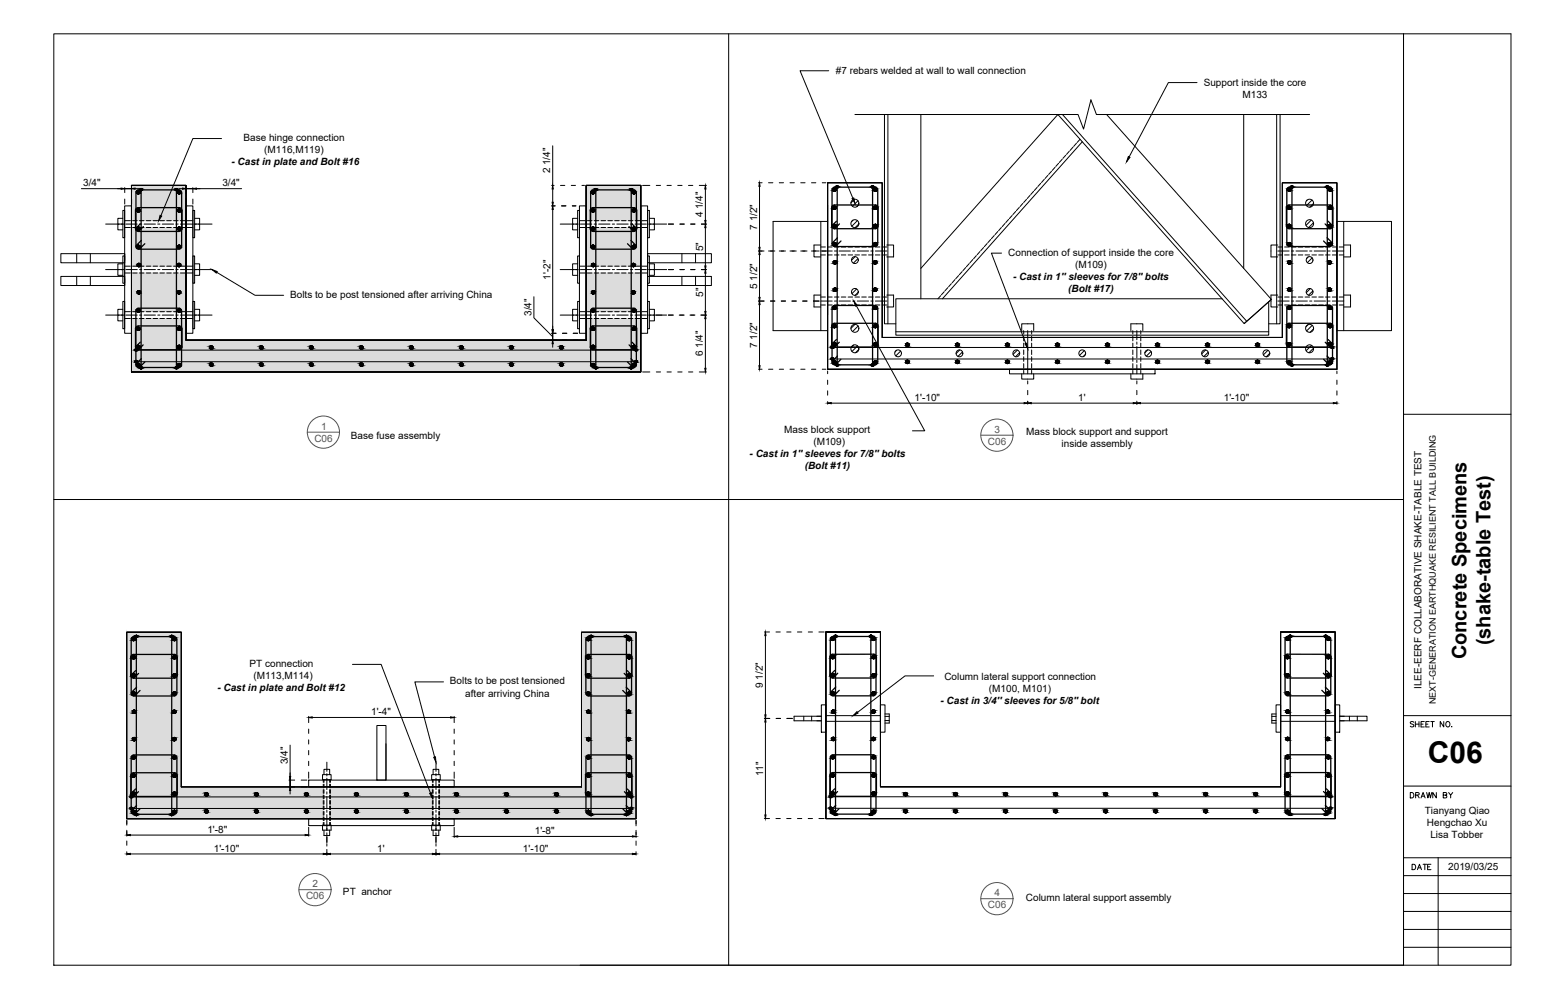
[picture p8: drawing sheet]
<svg xmlns="http://www.w3.org/2000/svg" width="432mm" height="279mm" viewBox="0 0 432 279" stroke-linecap="round" stroke-linejoin="round" font-family="sans-serif">
<defs><g id="words">
<text font-size="8.4" x="398.8" y="212.9">C06</text>
<g font-size="5.6">
<text x="409.6" y="184.1" transform="rotate(-90 409.6 184.1)">Concrete Specimens</text>
<text x="416.3" y="180.2" transform="rotate(-90 416.3 180.2)">(shake-table Test)</text>
</g>
<text font-size="4.9" x="393.3" y="244.1">DATE</text>
<text font-size="4.4" x="393" y="224">DRAWN BY</text>
<g font-size="2.8">
<text x="233.4" y="20.8">#7 rebars welded at wall to wall connection</text>
<text x="336.2" y="24.1">Support inside the core</text>
<text x="347" y="27.4">M133</text>
<text x="68" y="39.4">Base hinge connection</text>
<text x="64.7" y="46.1">- Cast in plate and Bolt #16</text>
<text x="73.8" y="42.8">(M116,M119)</text>
<text x="23.2" y="52">3/4&quot;</text>
<text x="62.1" y="52">3/4&quot;</text>
<text x="153.7" y="48.4" transform="rotate(-90 153.7 48.4)">2 1/4&quot;</text>
<text x="196.3" y="60.7" transform="rotate(-90 196.3 60.7)">4 1/4&quot;</text>
<text x="211.5" y="64.1" transform="rotate(-90 211.5 64.1)">7 1/2&quot;</text>
<text x="196.4" y="70.1" transform="rotate(-90 196.4 70.1)">5&quot;</text>
<text x="281.6" y="71.4">Connection of support inside the core</text>
<text x="300.3" y="74.8">(M109)</text>
<text x="81" y="83.2">Bolts to be post tensioned after arriving China</text>
<text x="153.7" y="78.1" transform="rotate(-90 153.7 78.1)">1'-2&quot;</text>
<text x="196.4" y="82.8" transform="rotate(-90 196.4 82.8)">5&quot;</text>
<text x="211.5" y="80.6" transform="rotate(-90 211.5 80.6)">5 1/2&quot;</text>
<text x="283" y="78.1">- Cast in 1'' sleeves for 7/8'' bolts</text>
<text x="298.3" y="81.5">(Bolt #17)</text>
<text x="148.4" y="88.2" transform="rotate(-90 148.4 88.2)">3/4&quot;</text>
<text x="196.3" y="99.5" transform="rotate(-90 196.3 99.5)">6 1/4&quot;</text>
<text x="211.5" y="97.2" transform="rotate(-90 211.5 97.2)">7 1/2&quot;</text>
<text x="255.5" y="111.9">1'-10&quot;</text>
<text x="301.2" y="111.9">1'</text>
<text x="341.8" y="111.9">1'-10&quot;</text>
<text x="98" y="122.4">Base fuse assembly</text>
<text x="219" y="120.9">Mass block support</text>
<text x="227.2" y="124.3">(M109)</text>
<text x="286.6" y="121.3">Mass block support and support</text>
<text x="296.5" y="124.7">inside assembly</text>
<text x="209.4" y="127.7">- Cast in 1'' sleeves for 7/8'' bolts</text>
<text x="224.8" y="131">(Bolt #11)</text>
<text x="69.7" y="186.2">PT connection</text>
<text x="70.8" y="189.5">(M113,M114)</text>
<text x="125.7" y="191.1">Bolts to be post tensioned</text>
<text x="263.8" y="189.7">Column lateral support connection</text>
<text x="60.7" y="192.9">- Cast in plate and Bolt #12</text>
<text x="129.9" y="194.4">after arriving China</text>
<text x="213.1" y="192.1" transform="rotate(-90 213.1 192.1)">9 1/2&quot;</text>
<text x="262.7" y="196.4">- Cast in 3/4'' sleeves for 5/8'' bolt</text>
<text x="276.2" y="193">(M100, M101)</text>
<text x="397" y="192.3" transform="rotate(-90 397 192.3)">ILEE-EERF COLLABORATIVE SHAKE-TABLE TEST</text>
<text x="103.7" y="199.6">1'-4&quot;</text>
<text x="80.3" y="213.3" transform="rotate(-90 80.3 213.3)">3/4&quot;</text>
<text x="213.1" y="216.6" transform="rotate(-90 213.1 216.6)">11&quot;</text>
<text x="398" y="227.1">Tianyang Qiao</text>
<text x="57.9" y="232.4">1'-8&quot;</text>
<text x="149.4" y="232.8">1'-8&quot;</text>
<text x="398.5" y="230.4">Hengchao Xu</text>
<text x="399.5" y="233.8">Lisa Tobber</text>
<text x="59.7" y="237.7">1'-10&quot;</text>
<text x="105.4" y="237.7">1'</text>
<text x="146.1" y="237.7">1'-10&quot;</text>
<text x="404.5" y="242.9">2019/03/25</text>
<text x="95.8" y="249.8">PT anchor</text>
<text x="286.5" y="251.6">Column lateral support assembly</text>
</g>
<g font-size="2.8" fill="#525252">
<text x="89.7" y="120">1</text>
<text x="87.8" y="123.2">C06</text>
<text x="275.9" y="124.1">C06</text>
<text x="277.7" y="120.8">3</text>
<text x="85.5" y="250.9">C06</text>
<text x="87.3" y="247.7">2</text>
<text x="277.8" y="250.2">4</text>
<text x="275.9" y="253.4">C06</text>
</g>
<text font-size="2.5" x="401" y="196.6" transform="rotate(-90 401 196.6)">NEXT-GENERATION EARTHQUAKE RESILIENT TALL BUILDING</text>
</g></defs>
<!-- layer: Note -->
<g fill="#dcdcdc" stroke="#dcdcdc" stroke-width=".28">
<path d="M163.7 51.8l15.3 5.7v-5.7zM163.7 51.8l15.3 5.7h-15.3z"/>
<path d="M36.7 51.8l15.3 5.7v-5.7zM36.7 51.8l15.3 5.7h-15.3z"/>
<path d="M163.7 57.5l15.3 4.1v-4.1zM163.7 57.5l15.3 4.1h-15.3z"/>
<path d="M36.7 57.5l15.3 4.1v-4.1zM36.7 57.5l15.3 4.1h-15.3z"/>
<path d="M163.7 63.5l15.3 10.8v-10.8zM163.7 63.5l15.3 10.8h-15.3z"/>
<path d="M36.7 63.5l15.3 10.8v-10.8zM36.7 63.5l15.3 10.8h-15.3z"/>
<path d="M163.7 76.2l15.3 10.8v-10.8zM163.7 76.2l15.3 10.8h-15.3z"/>
<path d="M36.7 76.2l15.3 10.8v-10.8zM36.7 76.2l15.3 10.8h-15.3z"/>
<path d="M163.7 88.9l15.3 4.1v-4.1zM163.7 88.9l15.3 4.1h-15.3z"/>
<path d="M36.7 88.9l15.3 4.1v-4.1zM36.7 88.9l15.3 4.1h-15.3z"/>
<path d="M163.7 93l15.3 1.9v-1.9zM163.7 93l15.3 1.9h-15.3z"/>
<path d="M36.7 93l15.3 1.9v-1.9zM36.7 93l15.3 1.9h-15.3z"/>
<path d="M36.7 94.9l142.3 8.9v-8.9zM36.7 94.9l142.3 8.9h-142.3z"/>
<path d="M162.4 176.5l15.3 43.1v-43.1zM162.4 176.5l15.3 43.1h-15.3z"/>
<path d="M35.4 176.5l15.2 43.1v-43.1zM35.4 176.5l15.2 43.1h-15.2z"/>
<path d="M122.8 219.6l54.9 8.9v-8.9zM122.8 219.6l54.9 8.9h-54.9z"/>
<path d="M92.3 219.6l28.5 8.9v-8.9zM92.3 219.6l28.5 8.9h-28.5z"/>
<path d="M35.4 219.6l54.9 8.9v-8.9zM35.4 219.6l54.9 8.9h-54.9z"/>
</g>
<g fill="none" stroke="#000" stroke-width=".28">
<path d="M203.5 9.4v260M231.5 19.7h-8l14.7 35.6M61.9 38.7h-8l-9 21.5M238.8 32h62.3l1.5 4 2.1-8.1 1.5 4.1h59.6M334.3 23.1h-8l-10.9 20.7M22.7 52.7h12.1M34.8 52.4v1.4M34.8 55.6v1.4M36.7 51.8h15.3v43.1h111.7v-43.1h15.3v52h-142.3zM36.7 52.7h-1.9h1.9M36.7 52.4v1.4M36.7 55.6v1.4"/>
<path d="M37.7 52.7h1M38.6 53l-.5 .2-.1 .4M50 52.7h1M50 53l.5 .2 .2 .4M52 52.7h1.9h-1.9M52 52.4v1.4M52 55.6v1.4M53.9 52.7h13.6M53.9 52.4v1.4M53.9 55.6v1.4M154.1 51.8h.6M154.1 57.5h.9"/>
<path d="M154.4 40.7v11.1M154.4 52.7v3.8M154.4 58.5v33.5M156.5 51.8h1.3M156.8 57.5h1.3M159.6 51.8h1.1M159.9 57.5h.9M162.5 51.8h.7M165.6 53l-.5 .2-.1 .4M177 53l.5 .2 .2 .4M179.5 51.8h2M183.3 51.8h1.2"/>
<path d="M186.3 51.8h1.2M189.3 51.8h1.2M192.3 51.8h1.2M195.3 51.8h2M197 52.7v8.8M211.8 51h1.1M212.1 52v17M214.7 51h1.2M217.7 51h1.1M220.6 51h1.2M223.6 51h1.3M226.7 51h1.2"/>
<path d="M229.7 51h1M231.2 51h15.2v43.2h111.8v-43.2h15.2v52.1h-142.2zM233.1 52.2l-.5 .2-.2 .5M238.7 55.6l-1 1M239.6 56l-1.5 1.6M239.8 57.3l-.5 .4M244.5 52.2l.5 .2 .2 .5M360.1 52.2l-.5 .2-.2 .5M365.1 55.9l-.2 .1M366.5 55.8l-1.6 1.6M366.9 56.7l-1.1 1.1M371.5 52.2l.5 .2 .2 .5"/>
<path d="M21.4 70.8v2.5M21.4 77.2v2.5M25.2 70.8v2.5M25.2 77.2v2.5M38.2 68.4a.67 .67 0 0 0-.1 1 .67 .67 0 0 0 1 0M50.7 68.9l-.2 .5-.5 .2M60.5 76l10.7 6.4h8M165 68.9l.1 .5 .5 .2M177.5 68.4a.67 .67 0 0 1 0 1 .67 .67 0 0 1-.9 0M186.7 62.5h1.4M186.7 75.2h1.4M189.9 62.5h1.2"/>
<path d="M189.9 75.2h1.2M190.5 70.8v2.5M190.5 77.2v2.5M192.9 62.5h1.2M192.9 75.2h1.2M194.3 70.8v2.5M194.3 77.2v2.5M195.9 62.5h1.4M195.9 75.2h1.4M197 63.5v10.7M197 76.2v10.7M211.8 70.1h1.6"/>
<path d="M212.1 71.1v11.9M214.7 70.1h1.7M217.7 70.1h1.7M220.6 70.1h1.8M223.6 70.1h1.8M226.7 70.1h2.1M229.7 70.1h1M232.6 67.7a.67 .67 0 0 0 0 .9 .67 .67 0 0 0 .9 0M238.2 61.5l-.4 .4M238.8 71.6l-1 1M239.5 61.6l-1.6 1.5M239.6 72.2l-1.2 1.2"/>
<path d="M239.9 62.5l-1.1 1M245.2 68.1l-.2 .5-.5 .2M279.7 70.7h-2.8l9.6 25.2M359.4 68.1l.2 .5 .5 .2M365.4 71.7l-.5 .5M366.2 61.4l-1.4 1.5M366.5 72l-1.4 1.3M366.9 62.2l-1.4 1.3M371.9 67.7a.67 .67 0 0 1 .1 .9 .67 .67 0 0 1-1 0M38.6 86l-.5 .2-.1 .5M50 86l.5 .2 .2 .5M149.1 82.8v5.9l5.3 5.3"/>
<path d="M154.1 93h1.2M154.4 93v1.9v-1.9M154.4 95.9v1M157.1 93h1.2M160.1 93h1.2M163.7 94.9v-43.1h15.3v52h-142.3M163.7 94.9h-111.7v-43.1h-15.3v52M165.6 86l-.4 .2-.2 .5M177.1 86l.4 .2 .2 .5M183.3 87.9h1.6M186.7 87.9h1.4M189.7 87.9h1.4"/>
<path d="M192.7 87.9h1.4M195.7 87.9h1.6M197 88.9v13.9M211.8 84h1.6M212.1 85v17.1M215.2 84h1.2M218.2 84h1.2M221.2 84h1.2M224.2 84h1.2M227.2 84h1.6M233 85.3l-.4 .2-.2 .4M238.4 96.3l-.7 .7"/>
<path d="M238.8 90.5l-1.1 1.2M239.2 85.3l19.1 34.9h-3.5M239.2 80.7l-1.2 1.3M239.5 96.5l-1.5 1.6M239.7 91l-1.6 1.5M239.7 81.5l-.9 .9M239.9 97.5l-.9 .9M244.5 85.3l.4 .2 .2 .4M246.4 94.2v-43.2h-15.2v52.1h142.2M246.4 94.2v-43.2h-15.2v52.1M246.4 94.2h111.8M250.4 97.8l-.4 .4"/>
<path d="M251.5 98l-1.3 1.3M268 97.7l-1 1M268.8 98.2l-1.2 1.3M284.1 97.7l-1.1 1.2M284.8 98.4l-1.1 1.2M302.9 97.9l-1.4 1.3M303.2 98.9l-.7 .6M320.5 97.7l-.8 .8M321.5 98.1l-1.3 1.3M336.7 97.7l-1.1 1.1M337.5 98.3l-1.3 1.2M354.1 97.8l-1.2 1.3"/>
<path d="M354.7 98.6l-1 1M358.2 94.2v-43.2h15.2v52.1h-142.2M358.2 94.2v-43.2h15.2v52.1M360.1 85.3l-.5 .2-.2 .4M365.3 90.6l-.5 .6M366 80.6l-1.2 1.1M366.3 96.4l-1.5 1.5M366.5 90.8l-1.6 1.6M366.7 81.2l-1.2 1.2M366.9 97.2l-1.3 1.2M366.9 91.8l-1 1M371.5 85.3l.5 .2 .2 .4"/>
<path d="M38.2 101.4a.67 .67 0 0 0-.1 1 .67 .67 0 0 0 1 0M50.7 101.9l-.2 .5-.5 .2M165 101.9l.2 .5 .4 .2M177.5 101.4a.67 .67 0 0 1 0 1 .67 .67 0 0 1-.9 0M179.5 103.8h2M183.3 103.8h1.2M186.3 103.8h1.2M189.3 103.8h1.2M192.3 103.8h1.2M195.3 103.8h2M211.8 103.1h1.1M214.7 103.1h1.2"/>
<path d="M217.7 103.1h1.1M220.6 103.1h1.2M223.6 103.1h1.3M226.7 103.1h1.2M229.7 103.1h1M231.2 103.1h142.2M231.2 103.6v.7M231.2 106.1v1.2M231.2 109.1v1.2M231.2 112.1v.7M232.2 112.5h53.8M232.6 100.7a.67 .67 0 0 0 0 .9 .67 .67 0 0 0 .9 0"/>
<path d="M245.1 101.2l-.2 .4-.4 .2M287 106.3v.9M287 109v1.2M287 112v.8M288 112.5h28.5M317.5 106.3v.9M317.5 109v1.2M317.5 112v.8M318.5 112.5h53.9M359.4 101.2l.2 .4 .5 .2M371.9 100.7a.67 .67 0 0 1 .1 .9 .67 .67 0 0 1-1 0M373.4 103.6v.7"/>
<path d="M373.4 106.1v1.2M373.4 109.1v1.2M373.4 112.1v.7M15 139.4h377M35.4 176.5h15.2v43.1h111.8v-43.1h15.3v52h-142.3zM35.4 176.5h15.2M37.3 177.7l-.5 .2-.2 .5M48.7 177.7l.5 .2 .2 .5M164.3 177.7l-.5 .2-.2 .5M175.7 177.7l.5 .2 .2 .5M213.5 176.4h1.4M213.8 177.4v22.1"/>
<path d="M216.7 176.4h1.2M219.7 176.4h1.2M222.7 176.4h1.2M225.7 176.4h1.2M228.7 176.4h1.5M230.7 176.4v52.1h142.2M230.7 176.4h15.2h-15.2M230.7 176.4h15.2v43.2h111.8v-43.2h15.2v52.1h-142.2zM230.7 176.4h15.2M230.7 176.4v52.1M232.6 177.6l-.5 .2-.2 .5M244 177.6l.5 .2 .2 .5"/>
<path d="M245.9 176.4v43.2h111.8M245.9 176.4v43.2M359.6 177.6l-.5 .2-.2 .5M371 177.6l.5 .2 .2 .5M36.8 193.1a.67 .67 0 0 0 0 1 .67 .67 0 0 0 1 0M49.4 193.6l-.2 .5-.5 .2M86.2 200v1.7M98.4 185.4h8l13.8 35.9M123.9 190.3h-8l5.5 21M126.9 200v1.7M163.6 193.6l.2 .5 .5 .2M176.2 193.1a.67 .67 0 0 1 0 1 .67 .67 0 0 1-.9 0"/>
<path d="M232.1 193.1a.67 .67 0 0 0 0 .9 .67 .67 0 0 0 .9 0M244.7 193.6l-.2 .4-.5 .2M260.8 188.7h-8l-13.3 10.1M358.9 193.6l.2 .4 .5 .2M371.5 193.1a.67 .67 0 0 1 0 .9 .67 .67 0 0 1-1 0M37.3 210.7l-.5 .2-.2 .5M48.7 210.7l.5 .2 .2 .5M50.6 219.6v-43.1h-15.2v52h142.3v-52h-15.3v43.1M50.6 219.6h111.8M80.7 217.7h1.6M81 217.7v1.9v-1.9M81 208v9.7"/>
<path d="M84.1 217.7h1.6M86.2 217.7h40.7v1.9h-40.7zM86.2 203.5v1.2M86.2 206.5v1.2M86.2 209.5v1.2M86.2 212.5v1.2M86.2 215.5v1.7M87.2 200.3h38.7M107.8 207.6v10.1M126.9 203.5v1.2M126.9 206.5v1.2M126.9 209.5v1.2"/>
<path d="M126.9 212.5v1.2M126.9 215.5v1.7M164.3 210.7l-.5 .2-.2 .5M175.7 210.7l.5 .2 .2 .5M213.5 200.5h1.5M213.8 201.5v26M216.8 200.5h1.2M219.8 200.5h1.5M232.6 210.7l-.5 .2-.2 .4M244 210.7l.5 .2 .2 .4M245.9 219.6v-43.2h-15.2v52.1M245.9 219.6h111.8"/>
<path d="M357.7 219.6v-43.2h15.2v52.1M357.7 219.6v-43.2h15.2v52.1h-142.2M359.6 210.7l-.5 .2-.2 .4M371 210.7l.5 .2 .2 .4M35.4 229v1.3M35.4 231.8v1.6M35.4 234.7v1.2M35.4 237.7v1M36.4 238.4h53.9M36.4 233.1h48.8M36.8 226.1a.67 .67 0 0 0 0 1 .67 .67 0 0 0 1 0M49.4 226.6l-.2 .5-.5 .2"/>
<path d="M81 220.6v1M86.2 228.5h40.7v1.9h-40.7zM86.2 230.9v2.5M91.3 233.7v1.6M91.3 235.5v.7M91.3 237.1v1.6M92.3 238.4h28.5M121.8 233.7v1.6M121.8 235.5v.7M121.8 237.1v1.6M122.8 238.4h53.8M126.9 230.9v2.9"/>
<path d="M127.8 233.5h48.8M163.6 226.6l.2 .5 .5 .2M176.2 226.1a.67 .67 0 0 1 0 1 .67 .67 0 0 1-.9 0M177.7 229v1.5M177.7 231.8v2M177.7 234.7v1.2M177.7 237.7v1M213.5 228.5h1.4M216.7 228.5h1.2M219.7 228.5h1.2M222.7 228.5h1.2M225.7 228.5h1.2"/>
<path d="M228.7 228.5h1.5M230.7 228.5h142.2M232.1 226.1a.67 .67 0 0 0 0 .9 .67 .67 0 0 0 .9 .1M244.7 226.6l-.2 .5-.5 .1M358.9 226.6l.2 .5 .5 .1M371.5 226.1a.67 .67 0 0 1 0 .9 .67 .67 0 0 1-1 .1"/>
<circle cx="38.6" cy="53.6" r=".48"/>
<circle cx="38.6" cy="58.7" r=".48"/>
<circle cx="50" cy="53.6" r=".48"/>
<circle cx="50" cy="58.7" r=".48"/>
<circle cx="165.6" cy="58.7" r=".48"/>
<circle cx="165.6" cy="53.6" r=".48"/>
<circle cx="177" cy="58.7" r=".48"/>
<circle cx="177" cy="53.6" r=".48"/>
<circle cx="233.1" cy="58" r=".48"/>
<circle cx="233.1" cy="52.9" r=".48"/>
<circle cx="244.5" cy="58" r=".48"/>
<circle cx="244.5" cy="52.9" r=".48"/>
<circle cx="360.1" cy="52.9" r=".48"/>
<circle cx="360.1" cy="58" r=".48"/>
<circle cx="371.5" cy="52.9" r=".48"/>
<circle cx="371.5" cy="58" r=".48"/>
<circle cx="38.6" cy="63.8" r=".48"/>
<circle cx="38.6" cy="68.9" r=".48"/>
<circle cx="38.8" cy="74" r=".48"/>
<circle cx="50" cy="74" r=".48"/>
<circle cx="50" cy="68.9" r=".48"/>
<circle cx="50" cy="63.8" r=".48"/>
<circle cx="165.6" cy="63.8" r=".48"/>
<circle cx="165.6" cy="68.9" r=".48"/>
<circle cx="165.7" cy="74" r=".48"/>
<circle cx="176.9" cy="74" r=".48"/>
<circle cx="177" cy="68.9" r=".48"/>
<circle cx="177" cy="63.8" r=".48"/>
<circle cx="233.1" cy="68.1" r=".48"/>
<circle cx="233.1" cy="63.1" r=".48"/>
<circle cx="233.2" cy="73.2" r=".48"/>
<circle cx="244.4" cy="73.2" r=".48"/>
<circle cx="244.5" cy="68.1" r=".48"/>
<circle cx="244.5" cy="63.1" r=".48"/>
<circle cx="360.1" cy="63.1" r=".48"/>
<circle cx="360.1" cy="68.1" r=".48"/>
<circle cx="360.1" cy="73.2" r=".48"/>
<circle cx="371.3" cy="73.2" r=".48"/>
<circle cx="371.5" cy="68.1" r=".48"/>
<circle cx="371.5" cy="63.1" r=".48"/>
<circle cx="38.6" cy="86.7" r=".48"/>
<circle cx="38.6" cy="91.7" r=".48"/>
<circle cx="38.6" cy="96.8" r=".48"/>
<circle cx="38.8" cy="81.6" r=".48"/>
<circle cx="50" cy="81.6" r=".48"/>
<circle cx="50" cy="86.7" r=".48"/>
<circle cx="50" cy="91.7" r=".48"/>
<circle cx="50" cy="96.8" r=".48"/>
<circle cx="59" cy="97" r=".48"/>
<circle cx="73" cy="97" r=".48"/>
<circle cx="86.9" cy="97" r=".48"/>
<circle cx="100.9" cy="97" r=".48"/>
<circle cx="114.9" cy="97" r=".48"/>
<circle cx="128.8" cy="97" r=".48"/>
<circle cx="142.8" cy="97" r=".48"/>
<circle cx="156.8" cy="97" r=".48"/>
<circle cx="165.6" cy="96.8" r=".48"/>
<circle cx="165.6" cy="86.7" r=".48"/>
<circle cx="165.6" cy="91.7" r=".48"/>
<circle cx="165.7" cy="81.6" r=".48"/>
<circle cx="176.9" cy="81.6" r=".48"/>
<circle cx="177.1" cy="91.7" r=".48"/>
<circle cx="177.1" cy="86.7" r=".48"/>
<circle cx="177.1" cy="96.8" r=".48"/>
<circle cx="233" cy="91" r=".48"/>
<circle cx="233" cy="85.9" r=".48"/>
<circle cx="233" cy="96.1" r=".48"/>
<circle cx="233.2" cy="80.8" r=".48"/>
<circle cx="244.4" cy="80.8" r=".48"/>
<circle cx="244.5" cy="85.9" r=".48"/>
<circle cx="244.5" cy="96.1" r=".48"/>
<circle cx="244.5" cy="91" r=".48"/>
<circle cx="253.4" cy="96.2" r=".48"/>
<circle cx="267.4" cy="96.2" r=".48"/>
<circle cx="281.4" cy="96.2" r=".48"/>
<circle cx="295.3" cy="96.2" r=".48"/>
<circle cx="309.3" cy="96.2" r=".48"/>
<circle cx="323.3" cy="96.2" r=".48"/>
<circle cx="337.2" cy="96.2" r=".48"/>
<circle cx="351.2" cy="96.2" r=".48"/>
<circle cx="360.1" cy="91" r=".48"/>
<circle cx="360.1" cy="96.1" r=".48"/>
<circle cx="360.1" cy="85.9" r=".48"/>
<circle cx="360.1" cy="80.8" r=".48"/>
<circle cx="371.3" cy="80.8" r=".48"/>
<circle cx="371.5" cy="91" r=".48"/>
<circle cx="371.5" cy="96.1" r=".48"/>
<circle cx="371.5" cy="85.9" r=".48"/>
<circle cx="38.6" cy="101.9" r=".48"/>
<circle cx="50" cy="101.9" r=".48"/>
<circle cx="59" cy="101.8" r=".48"/>
<circle cx="73" cy="101.8" r=".48"/>
<circle cx="86.9" cy="101.8" r=".48"/>
<circle cx="100.9" cy="101.8" r=".48"/>
<circle cx="114.9" cy="101.8" r=".48"/>
<circle cx="128.8" cy="101.8" r=".48"/>
<circle cx="142.8" cy="101.8" r=".48"/>
<circle cx="156.8" cy="101.8" r=".48"/>
<circle cx="165.6" cy="101.9" r=".48"/>
<circle cx="177.1" cy="101.9" r=".48"/>
<circle cx="233" cy="101.2" r=".48"/>
<circle cx="244.5" cy="101.2" r=".48"/>
<circle cx="253.4" cy="101" r=".48"/>
<circle cx="267.4" cy="101" r=".48"/>
<circle cx="281.4" cy="101" r=".48"/>
<circle cx="295.3" cy="101" r=".48"/>
<circle cx="309.3" cy="101" r=".48"/>
<circle cx="323.3" cy="101" r=".48"/>
<circle cx="337.2" cy="101" r=".48"/>
<circle cx="351.2" cy="101" r=".48"/>
<circle cx="360.1" cy="101.2" r=".48"/>
<circle cx="371.5" cy="101.2" r=".48"/>
<circle cx="37.3" cy="178.4" r=".48"/>
<circle cx="48.7" cy="178.4" r=".48"/>
<circle cx="164.3" cy="178.4" r=".48"/>
<circle cx="175.7" cy="178.4" r=".48"/>
<circle cx="232.6" cy="178.3" r=".48"/>
<circle cx="244" cy="178.3" r=".48"/>
<circle cx="359.6" cy="178.3" r=".48"/>
<circle cx="371" cy="178.3" r=".48"/>
<circle cx="37.3" cy="193.6" r=".48"/>
<circle cx="37.3" cy="188.5" r=".48"/>
<circle cx="37.3" cy="183.4" r=".48"/>
<circle cx="37.5" cy="198.7" r=".48"/>
<circle cx="48.7" cy="198.7" r=".48"/>
<circle cx="48.7" cy="193.6" r=".48"/>
<circle cx="48.7" cy="183.4" r=".48"/>
<circle cx="48.7" cy="188.5" r=".48"/>
<circle cx="164.3" cy="188.5" r=".48"/>
<circle cx="164.3" cy="193.6" r=".48"/>
<circle cx="164.3" cy="183.4" r=".48"/>
<circle cx="164.3" cy="198.7" r=".48"/>
<circle cx="175.6" cy="198.7" r=".48"/>
<circle cx="175.7" cy="188.5" r=".48"/>
<circle cx="175.7" cy="193.6" r=".48"/>
<circle cx="175.7" cy="183.4" r=".48"/>
<circle cx="232.6" cy="183.4" r=".48"/>
<circle cx="232.6" cy="188.5" r=".48"/>
<circle cx="232.6" cy="193.6" r=".48"/>
<circle cx="232.7" cy="198.6" r=".48"/>
<circle cx="243.9" cy="198.6" r=".48"/>
<circle cx="244" cy="183.4" r=".48"/>
<circle cx="244" cy="188.5" r=".48"/>
<circle cx="244" cy="193.6" r=".48"/>
<circle cx="359.6" cy="183.4" r=".48"/>
<circle cx="359.6" cy="188.5" r=".48"/>
<circle cx="359.6" cy="193.6" r=".48"/>
<circle cx="359.6" cy="198.6" r=".48"/>
<circle cx="370.9" cy="198.6" r=".48"/>
<circle cx="371" cy="188.5" r=".48"/>
<circle cx="371" cy="183.4" r=".48"/>
<circle cx="371" cy="193.6" r=".48"/>
<circle cx="37.3" cy="211.4" r=".48"/>
<circle cx="37.3" cy="216.5" r=".48"/>
<circle cx="37.5" cy="206.3" r=".48"/>
<circle cx="48.7" cy="206.3" r=".48"/>
<circle cx="48.7" cy="211.4" r=".48"/>
<circle cx="48.7" cy="216.5" r=".48"/>
<circle cx="164.3" cy="211.4" r=".48"/>
<circle cx="164.3" cy="216.5" r=".48"/>
<circle cx="164.3" cy="206.3" r=".48"/>
<circle cx="175.6" cy="206.3" r=".48"/>
<circle cx="175.7" cy="211.4" r=".48"/>
<circle cx="175.7" cy="216.5" r=".48"/>
<circle cx="232.6" cy="211.3" r=".48"/>
<circle cx="232.6" cy="216.4" r=".48"/>
<circle cx="232.7" cy="206.3" r=".48"/>
<circle cx="243.9" cy="206.3" r=".48"/>
<circle cx="244" cy="211.3" r=".48"/>
<circle cx="244" cy="216.4" r=".48"/>
<circle cx="359.6" cy="211.3" r=".48"/>
<circle cx="359.6" cy="216.4" r=".48"/>
<circle cx="359.6" cy="206.3" r=".48"/>
<circle cx="370.9" cy="206.3" r=".48"/>
<circle cx="371" cy="216.4" r=".48"/>
<circle cx="371" cy="211.3" r=".48"/>
<circle cx="37.3" cy="226.6" r=".48"/>
<circle cx="37.3" cy="221.5" r=".48"/>
<circle cx="48.7" cy="221.5" r=".48"/>
<circle cx="48.7" cy="226.6" r=".48"/>
<circle cx="57.7" cy="221.7" r=".48"/>
<circle cx="57.7" cy="226.5" r=".48"/>
<circle cx="71.6" cy="221.7" r=".48"/>
<circle cx="71.6" cy="226.5" r=".48"/>
<circle cx="85.6" cy="226.5" r=".48"/>
<circle cx="85.6" cy="221.7" r=".48"/>
<circle cx="99.6" cy="221.7" r=".48"/>
<circle cx="99.6" cy="226.5" r=".48"/>
<circle cx="113.5" cy="226.5" r=".48"/>
<circle cx="113.5" cy="221.7" r=".48"/>
<circle cx="127.5" cy="226.5" r=".48"/>
<circle cx="127.5" cy="221.7" r=".48"/>
<circle cx="141.5" cy="221.7" r=".48"/>
<circle cx="141.5" cy="226.5" r=".48"/>
<circle cx="155.5" cy="221.7" r=".48"/>
<circle cx="155.5" cy="226.5" r=".48"/>
<circle cx="164.3" cy="226.6" r=".48"/>
<circle cx="164.3" cy="221.5" r=".48"/>
<circle cx="175.7" cy="221.5" r=".48"/>
<circle cx="175.7" cy="226.6" r=".48"/>
<circle cx="232.6" cy="226.6" r=".48"/>
<circle cx="232.6" cy="221.5" r=".48"/>
<circle cx="244" cy="226.6" r=".48"/>
<circle cx="244" cy="221.5" r=".48"/>
<circle cx="252.9" cy="221.6" r=".48"/>
<circle cx="252.9" cy="226.4" r=".48"/>
<circle cx="266.9" cy="226.4" r=".48"/>
<circle cx="266.9" cy="221.6" r=".48"/>
<circle cx="280.9" cy="221.6" r=".48"/>
<circle cx="280.9" cy="226.4" r=".48"/>
<circle cx="294.8" cy="226.4" r=".48"/>
<circle cx="294.8" cy="221.6" r=".48"/>
<circle cx="308.8" cy="226.4" r=".48"/>
<circle cx="308.8" cy="221.6" r=".48"/>
<circle cx="322.8" cy="226.4" r=".48"/>
<circle cx="322.8" cy="221.6" r=".48"/>
<circle cx="336.8" cy="221.6" r=".48"/>
<circle cx="336.8" cy="226.4" r=".48"/>
<circle cx="350.7" cy="226.4" r=".48"/>
<circle cx="350.7" cy="221.6" r=".48"/>
<circle cx="359.6" cy="221.5" r=".48"/>
<circle cx="359.6" cy="226.6" r=".48"/>
<circle cx="371" cy="221.5" r=".48"/>
<circle cx="371" cy="226.6" r=".48"/>
</g>
<!-- layer: SolidLine -->
<g fill="none" stroke="#000" stroke-width=".28">
<path d="M15 9.4h377v260h-377zM392 9.4h30v260h-260M34.3 58.7h.5v7.7h-.5zM34.8 57.5h1.9v35.5h-1.9zM36.7 57.2v34.2M52 57.5h1.9v35.5h-1.9zM52 57.2v34.2M53.9 58.7h.5v7.7h-.5zM161.3 58.7h.5v7.7h-.5zM161.8 57.5h1.9v35.5h-1.9zM179 57.5h1.9v35.5h-1.9zM180.9 58.7h.5v7.7h-.5z"/>
<path d="M17 77.2h17.8v2.5h-17.8zM17 70.8h17.8v2.5h-17.8zM34.3 73.6h-1.4v1.6M34.3 71.4h.5v7.7h-.5zM34.3 75.2h-1.4v1.7h1.4M34.3 60.9h-1.4v1.6M34.3 62.5h-1.4v1.7h1.4M34.8 70.8v1.9M34.8 77.8v1.9M53.9 71.4h.5v7.7h-.5zM54.4 73.6h1.4v1.6M54.4 75.2h1.4v1.7h-1.4"/>
<path d="M54.4 60.9h1.4v1.6M54.4 62.5h1.4v1.7h-1.4M161.3 73.6h-1.4v1.6M161.3 71.4h.5v7.7h-.5zM161.3 75.2h-1.4v1.7h1.4M161.3 60.9h-1.4v1.6M161.3 62.5h-1.4v1.7h1.4M180.9 71.4h.5v7.7h-.5zM180.9 77.2h17.8v2.5h-17.8zM180.9 70.8h17.8v2.5h-17.8zM180.9 70.8v1.9M180.9 77.8v1.9"/>
<path d="M181.4 73.6h1.4v1.6M181.4 75.2h1.4v1.7h-1.4M181.4 60.9h1.4v1.6M181.4 62.5h1.4v1.7h-1.4M34.3 86.3h-1.4v1.6M34.3 84.1h.5v7.7h-.5zM34.3 87.9h-1.4v1.7h1.4M53.9 84.1h.5v7.7h-.5zM54.4 86.3h1.4v1.6M54.4 87.9h1.4v1.7h-1.4M161.3 86.3h-1.4v1.6M161.3 84.1h.5v7.7h-.5z"/>
<path d="M161.3 87.9h-1.4v1.7h1.4M180.9 84.1h.5v7.7h-.5zM181.4 86.3h1.4v1.6M181.4 87.9h1.4v1.7h-1.4M392 115.6h30M392 199.7h30M90.1 216.2h2.4v1.4h-2.4zM90.5 216.2v-1.5h1.6v1.5M105.3 202.5h2.5v15.2h-2.5zM120.6 216.2h2.4v1.4h-2.4zM121 216.2v-1.5h1.6v1.5M392 219.4h30"/>
<path d="M394.9 201.6l-.4-.2-.6 .2 .1 .3 .9 .6-.4 .4-.6-.2M395.3 201.4v1.5M395.3 202.1h1M396.3 201.4v1.5M396.9 202.1h.6M397.8 201.4h-.9v1.5h.9M398.3 202.1h.5M399.2 201.4h-.9v1.5h.9M399.6 201.4h1M400.1 201.4v1.5M403.2 201.4v1.5l-.9-1.5v1.5M404.1 201.5a.7 .7 0 0 1 .9 .6 .7 .7 0 0 1-.9 .7l-.3-.5z"/>
<path d="M405.5 202.8h.1M90.1 230.3h2.4v1.4h-2.4zM90.5 231.7v1.5h1.6v-1.5M91.3 230.3v1.4M120.6 230.3h2.4v1.4h-2.4zM121 231.7v1.5h1.6v-1.5M121.8 230.3v1.4M392 239.4h30M401.7 239.4v30M392 244.4h30M392 249.4h30M392 254.4h30"/>
<path d="M392 259.4h30M392 264.4h30"/>
</g>
<!-- layer: Dashed -->
<g fill="none" stroke="#000" stroke-width=".28">
<path d="M34.8 74.3h1.6M34.8 76.2h1.6M34.8 61.6h1.6M34.8 63.5h1.6M37 74.3h1.3M37 76.2h1.3M37 61.6h1.3M37 63.5h1.3M38.9 74.3h1.3M38.9 76.2h1.3M38.9 61.6h1.3M38.9 63.5h1.3"/>
<path d="M40.9 74.3h1.2M40.9 76.2h1.2M40.9 61.6h1.2M40.9 63.5h1.2M42.8 74.3h1.2M42.8 76.2h1.2M42.8 61.6h1.2M42.8 63.5h1.2M44.7 74.3h1.2M44.7 76.2h1.2M44.7 61.6h1.2M44.7 63.5h1.2"/>
<path d="M46.6 74.3h1.2M46.6 76.2h1.2M46.6 61.6h1.2M46.6 63.5h1.2M48.5 74.3h1.2M48.5 76.2h1.2M48.5 61.6h1.2M48.5 63.5h1.2M50.4 74.3h1.2M50.4 76.2h1.2M50.4 61.6h1.2M50.4 63.5h1.2"/>
<path d="M52.3 74.3h1.6M52.3 76.2h1.6M52.3 61.6h1.6M52.3 63.5h1.6M161.8 74.3h1.6M161.8 76.2h1.6M161.8 61.6h1.6M161.8 63.5h1.6M164.1 74.3h1.2M164.1 76.2h1.2M164.1 61.6h1.2M164.1 63.5h1.2"/>
<path d="M166 74.3h1.2M166 76.2h1.2M166 61.6h1.2M166 63.5h1.2M167.9 74.3h1.2M167.9 76.2h1.2M167.9 61.6h1.2M167.9 63.5h1.2M169.8 74.3h1.2M169.8 76.2h1.2M169.8 61.6h1.2M169.8 63.5h1.2"/>
<path d="M171.7 74.3h1.3M171.7 76.2h1.3M171.7 61.6h1.3M171.7 63.5h1.3M173.6 74.3h1.3M173.6 76.2h1.3M173.6 61.6h1.3M173.6 63.5h1.3M175.5 74.3h1.3M175.5 76.2h1.3M175.5 61.6h1.3M175.5 63.5h1.3"/>
<path d="M177.4 74.3h1.3M177.4 76.2h1.3M177.4 61.6h1.3M177.4 63.5h1.3M179.3 74.3h1.6M179.3 76.2h1.6M179.3 61.6h1.6M179.3 63.5h1.6M229.3 68.4h-1.9v3.3h1.9M229.3 68.9h1.2M229.3 71.2h1.2M231.2 68.9h1.2"/>
<path d="M231.2 71.2h1.2M233.1 68.9h1.2M233.1 71.2h1.2M235 68.9h1.2M235 71.2h1.2M236.9 68.9h1.2M236.9 71.2h1.2M238.8 68.9h1.3M238.8 71.2h1.3M240.7 68.9h1.3M240.7 71.2h1.3M242.6 68.9h1.3"/>
<path d="M242.6 71.2h1.3M244.5 68.9h1.3M244.5 71.2h1.3M246.4 68.9h1.3M246.4 71.2h1.3M247.7 68.4h1.9v3.3h-1.9M356.9 68.4h-1.9v3.3h1.9M356.9 68.9h1.3M356.9 71.2h1.3M358.8 68.9h1.3M358.8 71.2h1.3M360.7 68.9h1.3"/>
<path d="M360.7 71.2h1.3M362.6 68.9h1.3M362.6 71.2h1.3M364.5 68.9h1.3M364.5 71.2h1.3M366.4 68.9h1.3M366.4 71.2h1.3M368.3 68.9h1.3M368.3 71.2h1.3M370.2 68.9h1.3M370.2 71.2h1.3M372.1 68.9h1.3"/>
<path d="M372.1 71.2h1.3M374 68.9h1.3M374 71.2h1.3M375.3 68.4h1.9v3.3h-1.9M34.8 87h1.6M34.8 88.9h1.6M37 87h1.3M37 88.9h1.3M38.9 87h1.3M38.9 88.9h1.3M40.9 87h1.2M40.9 88.9h1.2"/>
<path d="M42.8 87h1.2M42.8 88.9h1.2M44.7 87h1.2M44.7 88.9h1.2M46.6 87h1.2M46.6 88.9h1.2M48.5 87h1.2M48.5 88.9h1.2M50.4 87h1.2M50.4 88.9h1.2M52.3 87h1.6M52.3 88.9h1.6"/>
<path d="M161.8 87h1.6M161.8 88.9h1.6M164.1 87h1.2M164.1 88.9h1.2M166 87h1.2M166 88.9h1.2M167.9 87h1.2M167.9 88.9h1.2M169.8 87h1.2M169.8 88.9h1.2M171.7 87h1.3M171.7 88.9h1.3"/>
<path d="M173.6 87h1.3M173.6 88.9h1.3M175.5 87h1.3M175.5 88.9h1.3M177.4 87h1.3M177.4 88.9h1.3M179.3 87h1.6M179.3 88.9h1.6M229.3 85.1h1.2M229.3 82.4h-1.9v3.3h1.9M229.3 82.9h1.2M231.2 85.1h1.2"/>
<path d="M231.2 82.9h1.2M233.1 85.1h1.2M233.1 82.9h1.2M235 85.1h1.2M235 82.9h1.2M236.9 85.1h1.2M236.9 82.9h1.2M238.8 85.1h1.3M238.8 82.9h1.3M240.7 85.1h1.3M240.7 82.9h1.3M242.6 85.1h1.3"/>
<path d="M242.6 82.9h1.3M244.5 85.1h1.3M244.5 82.9h1.3M246.4 85.1h1.3M246.4 82.9h1.3M247.7 82.4h1.9v3.3h-1.9M285.4 92.3v-1.9h3.3v1.9M285.9 92.3v.9M285.9 93.9v1.2M285.9 95.8v1.2M285.9 97.7v1.3M285.9 99.6v1.3"/>
<path d="M288.1 92.3v.9M288.1 93.9v1.2M288.1 95.8v1.2M288.1 97.7v1.3M288.1 99.6v1.3M315.8 92.3v-1.9h3.4v1.9M316.4 92.3v.9M316.4 93.9v1.2M316.4 95.8v1.2M316.4 97.7v1.3M316.4 99.6v1.3M318.6 92.3v.9"/>
<path d="M318.6 93.9v1.2M318.6 95.8v1.2M318.6 97.7v1.3M318.6 99.6v1.3M356.9 82.4h-1.9v3.3h1.9M356.9 85.1h1.3M356.9 82.9h1.3M358.8 85.1h1.3M358.8 82.9h1.3M360.7 85.1h1.3M360.7 82.9h1.3M362.6 85.1h1.3"/>
<path d="M362.6 82.9h1.3M364.5 85.1h1.3M364.5 82.9h1.3M366.4 85.1h1.3M366.4 82.9h1.3M368.3 85.1h1.3M368.3 82.9h1.3M370.2 85.1h1.3M370.2 82.9h1.3M372.1 85.1h1.3M372.1 82.9h1.3M374 85.1h1.3"/>
<path d="M374 82.9h1.3M375.3 82.4h1.9v3.3h-1.9M285.4 104.4v1.4h3.3v-1.4M285.9 101.5v1.3M285.9 103.4v1M288.1 101.5v1.3M288.1 103.4v1M315.8 104.4v1.4h3.4v-1.4M316.4 101.5v1.3M316.4 103.4v1M318.6 101.5v1.3M318.6 103.4v1"/>
<path d="M90.3 217.6v.8M90.3 218.9v1M90.5 217.6v.8M90.5 218.9v1M92.1 217.6v.8M92.1 218.9v1M92.3 217.6v.8M92.3 218.9v1M120.8 217.6v.8M120.8 218.9v1M121 217.6v.8M121 218.9v1"/>
<path d="M122.6 217.6v.8M122.6 218.9v1M122.8 217.6v.8M122.8 218.9v1M90.3 220.4v1M90.3 221.9v1M90.3 223.5v1M90.3 225v1M90.3 226.5v1M90.3 228v1M90.3 229.6v.7M90.5 220.4v1"/>
<path d="M90.5 221.9v1M90.5 223.5v1M90.5 225v1M90.5 226.5v1M90.5 228v1M90.5 229.6v.7M92.1 220.4v1M92.1 221.9v1M92.1 223.5v1M92.1 225v1M92.1 226.5v1M92.1 228v1"/>
<path d="M92.1 229.6v.7M92.3 220.4v1M92.3 221.9v1M92.3 223.5v1M92.3 225v1M92.3 226.5v1M92.3 228v1M92.3 229.6v.7M120.8 220.4v1M120.8 221.9v1M120.8 223.5v1M120.8 225v1"/>
<path d="M120.8 226.5v1M120.8 228v1M120.8 229.6v.7M121 220.4v1M121 221.9v1M121 223.5v1M121 225v1M121 226.5v1M121 228v1M121 229.6v.7M122.6 220.4v1M122.6 221.9v1"/>
<path d="M122.6 223.5v1M122.6 225v1M122.6 226.5v1M122.6 228v1M122.6 229.6v.7M122.8 220.4v1M122.8 221.9v1M122.8 223.5v1M122.8 225v1M122.8 226.5v1M122.8 228v1M122.8 229.6v.7"/>
</g>
<!-- layer: center -->
<g fill="none" stroke="#000" stroke-width=".28">
<path d="M29.5 75.2h3.8M29.5 62.5h3.8M33.9 75.2h.6M33.9 62.5h.6M35.2 75.2h3.1M35.2 62.5h3.1M39 75.2h.6M39 62.5h.6M40.2 75.2h3.2M40.2 62.5h3.2M44 75.2h.7M44 62.5h.7"/>
<path d="M45.3 75.2h3.2M45.3 62.5h3.2M49.1 75.2h.7M49.1 62.5h.7M50.4 75.2h3.2M50.4 62.5h3.2M54.2 75.2h.6M54.2 62.5h.6M55.5 75.2h3.7M55.5 62.5h3.7M156.5 75.2h3.7M156.5 62.5h3.7"/>
<path d="M160.8 75.2h.7M160.8 62.5h.7M162.1 75.2h3.2M162.1 62.5h3.2M165.9 75.2h.7M165.9 62.5h.7M167.2 75.2h3.2M167.2 62.5h3.2M171 75.2h.6M171 62.5h.6M172.3 75.2h3.2M172.3 62.5h3.2"/>
<path d="M176.1 75.2h.6M176.1 62.5h.6M177.4 75.2h3.1M177.4 62.5h3.1M181.2 75.2h.6M181.2 62.5h.6M182.4 75.2h3.8M182.4 62.5h3.8M229.3 70.1h3.1M233.1 70.1h.6M234.3 70.1h3.2M238.1 70.1h.7"/>
<path d="M239.4 70.1h3.2M243.2 70.1h.7M244.5 70.1h3.2M356.9 70.1h3.2M360.7 70.1h.6M362 70.1h3.1M365.8 70.1h.6M367.1 70.1h3.1M370.9 70.1h.6M372.1 70.1h3.2M29.5 87.9h3.8M33.9 87.9h.6"/>
<path d="M35.2 87.9h3.1M39 87.9h.6M40.2 87.9h3.2M44 87.9h.7M45.3 87.9h3.2M49.1 87.9h.7M50.4 87.9h3.2M54.2 87.9h.6M55.5 87.9h3.7M156.5 87.9h3.7M160.8 87.9h.7M162.1 87.9h3.2"/>
<path d="M165.9 87.9h.7M167.2 87.9h3.2M171 87.9h.6M172.3 87.9h3.2M176.1 87.9h.6M177.4 87.9h3.1M181.2 87.9h.6M182.4 87.9h3.8M229.3 84h3.1M233.1 84h.6M234.3 84h3.2M238.1 84h.7"/>
<path d="M239.4 84h3.2M243.2 84h.7M244.5 84h3.2M317.5 92.3v2.5M317.5 95.5v.6M317.5 96.7v3.2M356.9 84h3.2M360.7 84h.6M362 84h3.1M365.8 84h.6M367.1 84h3.1M370.9 84h.6"/>
<path d="M372.1 84h3.2M317.5 100.5v.7M317.5 101.8v2.6M91.3 212.7v2.6M91.3 215.9v.7M91.3 217.2v3.2M121.8 212.7v2.6M121.8 215.9v.7M121.8 217.2v3.2M91.3 221v.7M91.3 222.3v3.2M91.3 226.1v.6"/>
<path d="M91.3 227.4v3.1M91.3 231.2v.6M91.3 232.5v2.5M121.8 221v.7M121.8 222.3v3.2M121.8 226.1v.6M121.8 227.4v3.1M121.8 231.2v.6M121.8 232.5v2.5"/>
</g>
<!-- layer: rebar -->
<g fill="none" stroke="#000" stroke-width=".36">
<path d="M38 53.7v15.2M38.6 53h11.5M39.4 53.2v49.2M49.3 53.2v49.2M50 58a.81 .81 0 0 1 .8 .7v5.1a.77 .77 0 0 1-.8 .8h-11.4a.81 .81 0 0 1-.8-.8M50.1 58h-11.5a.77 .77 0 0 0-.8 .7v5.1M50.7 53.7v15.2M165 53.7v15.2M165.6 58h11.4a.77 .77 0 0 1 .8 .7v5.1M165.6 58a.74 .74 0 0 0-.7 .7l-.1 5.1a.77 .77 0 0 0 .8 .8h11.5a.81 .81 0 0 0 .7-.8M165.6 53h11.5M166.4 53.2v49.2"/>
<path d="M176.3 53.2v49.2M177.7 53.7v15.2M232.3 58v5.1M232.4 52.9v15.3M233.1 52.2h11.4M233.8 52.4v49.2M243.7 52.4v49.2M244.5 57.2a.77 .77 0 0 1 .8 .8M244.6 57.2h-11.5a.77 .77 0 0 0-.8 .8M245.2 52.9v15.3M245.3 58v5.1a.77 .77 0 0 1-.8 .7M359.3 58v5.1a.77 .77 0 0 0 .8 .7h11.4a.77 .77 0 0 0 .8-.7"/>
<path d="M359.4 52.9v15.3M360 57.2h11.5a.77 .77 0 0 1 .8 .8M360.1 57.2a.77 .77 0 0 0-.8 .8M360.1 52.2h11.4M360.8 52.4v49.2M370.7 52.4v49.2M372.2 52.9v15.3M372.3 58v5.1l-1.4-1.4M38.6 69.6h11.5M39.2 62.5l-1.4 1.3M39.5 67.1l-1.3 1.3M40 63.2l-1.3 1.4"/>
<path d="M40.4 68l-1.3 1.4M165.6 69.6h11.5M175.3 68l1.3 1.4M175.7 63.2l1.3 1.4M176.2 67.1l1.3 1.3M176.5 62.5l1.3 1.3M232.3 63.1a.77 .77 0 0 0 .8 .7h11.4M233.1 68.8h11.4M233.6 61.7l-1.3 1.4M233.9 66.4l-1.3 1.3M234.5 62.5l-1.4 1.3M234.9 67.3l-1.4 1.3"/>
<path d="M360.1 68.8h11.4M369.7 67.3l1.3 1.3M370.1 62.5l1.3 1.3M370.6 66.4l1.4 1.3M38 86.7v15.2M38.6 86h11.5M39.2 95.5l-1.4 1.3M40 96.3l-1.3 1.3M50 91a.81 .81 0 0 1 .8 .8v5a.77 .77 0 0 1-.8 .8h-11.4a.81 .81 0 0 1-.8-.8M50.1 91h-11.5a.77 .77 0 0 0-.8 .7v5.1M50.7 86.7v15.2M165 86.7v15.2"/>
<path d="M165.6 91h11.4a.77 .77 0 0 1 .8 .7v5.1M165.6 91a.74 .74 0 0 0-.7 .8l-.1 5a.77 .77 0 0 0 .8 .8h11.5M165.6 86h11.5M175.7 96.3l1.4 1.3M176.5 95.5l1.3 1.3M177.7 86.7v15.2M177.8 96.8a.77 .77 0 0 1-.8 .8M232.3 96.1a.77 .77 0 0 0 .8 .8M232.4 85.9v15.3M233.1 96.9h11.4M233.1 85.3h11.4M233.6 94.8l-1.3 1.3"/>
<path d="M233.9 99.4l-1.3 1.3M234.4 95.5l-1.3 1.4M244.5 90.2a.77 .77 0 0 1 .8 .8v5.1a.77 .77 0 0 1-.8 .8M244.6 90.2h-11.5a.77 .77 0 0 0-.8 .8v5.1M245.2 85.9v15.3M359.4 85.9v15.3M360 90.2h11.5a.77 .77 0 0 1 .8 .8M360.1 90.2a.77 .77 0 0 0-.8 .8v5.1a.77 .77 0 0 0 .8 .8h11.4M360.1 85.3h11.4M370.1 95.5l1.4 1.4M370.6 99.4l1.4 1.3M372.2 85.9v15.3"/>
<path d="M372.3 96.1a.77 .77 0 0 1-.8 .8M372.3 91v5.1l-1.4-1.3M38.6 102.6h11.5M39.5 100.1l-1.4 1.4M40.4 101l-1.3 1.4M165.6 102.6h11.5M175.3 101l1.3 1.4M176.2 100.1l1.3 1.4M233.1 101.8h11.4M234.9 100.3l-1.4 1.3M360.1 101.8h11.4M369.7 100.3l1.3 1.3"/>
<path d="M36.6 178.4v15.2M37.3 177.7h11.4M38.1 177.9v49.2M48 177.9v49.2M49.4 178.4v15.2M163.6 178.4v15.2M164.3 177.7h11.4M165.1 177.9v49.2M175 177.9v49.2M176.4 178.4v15.2M231.9 178.3v15.3M232.6 177.7h11.4"/>
<path d="M233.4 177.8v49.3M243.2 177.8v49.3M244.7 178.3v15.3M358.9 178.3v15.3M359.6 177.7h11.4M360.4 177.8v49.3M370.2 177.8v49.3M371.7 178.3v15.3M37.3 194.3h11.4M37.9 187.2l-1.4 1.3M38.2 191.8l-1.4 1.3M38.7 188l-1.3 1.3"/>
<path d="M39.1 192.7l-1.3 1.4M48.7 182.7a.81 .81 0 0 1 .8 .8v5a.77 .77 0 0 1-.8 .8h-11.4a.77 .77 0 0 1-.8-.8M48.8 182.7h-11.5a.77 .77 0 0 0-.8 .7v5.1M164.2 182.7h11.5a.77 .77 0 0 1 .8 .7v5.1M164.3 182.7a.77 .77 0 0 0-.8 .8v5a.77 .77 0 0 0 .8 .8h11.4a.77 .77 0 0 0 .8-.8M164.3 194.3h11.4M173.9 192.7l1.4 1.4M174.3 188l1.4 1.3M174.9 191.8l1.3 1.3M175.2 187.2l1.3 1.3M231.8 188.5a.77 .77 0 0 0 .8 .8h11.4M232.6 194.2h11.4"/>
<path d="M233.1 187.2l-1.3 1.3M233.4 191.8l-1.3 1.3M234 187.9l-1.4 1.4M234.4 192.7l-1.4 1.3M244 182.6a.77 .77 0 0 1 .8 .8M244.1 182.6h-11.5a.77 .77 0 0 0-.8 .8v5.1M244.8 188.5a.77 .77 0 0 1-.8 .8M244.8 183.4v5.1M358.8 188.5a.77 .77 0 0 0 .8 .8h11.4a.77 .77 0 0 0 .8-.8M358.8 183.4v5.1M359.5 182.6h11.5a.77 .77 0 0 1 .8 .8M359.6 182.6a.77 .77 0 0 0-.8 .8"/>
<path d="M359.6 194.2h11.4M369.2 192.7l1.3 1.3M369.6 187.9l1.3 1.4M370.2 191.8l1.3 1.3M371.8 183.4v5.1l-1.3-1.3M36.6 211.4v15.2M37.3 210.7h11.4M48.7 215.7a.81 .81 0 0 1 .8 .8v5a.77 .77 0 0 1-.8 .8h-11.4M48.8 215.7h-11.5a.77 .77 0 0 0-.8 .8v5.1M49.4 211.4v15.2M163.7 211.4v15.2M164.2 215.7h11.5a.77 .77 0 0 1 .8 .8v5.1"/>
<path d="M164.3 215.7a.77 .77 0 0 0-.8 .8v5a.77 .77 0 0 0 .8 .8h11.4M164.3 210.7h11.4M176.4 211.4v15.2M231.8 216.4v5.1M231.9 211.3v15.3M232.6 210.7h11.4M244 215.6a.77 .77 0 0 1 .8 .8M244.1 215.6h-11.5a.77 .77 0 0 0-.8 .8M244.7 211.3v15.3M244.8 216.4v5.1M358.8 216.4v5.1M358.9 211.3v15.3"/>
<path d="M359.5 215.6h11.5a.77 .77 0 0 1 .8 .8M359.6 215.6a.77 .77 0 0 0-.8 .8M359.6 210.7h11.4M371.7 211.3v15.3M371.8 216.4v5.1l-1.3-1.3M36.5 221.5a.77 .77 0 0 0 .8 .8M37.3 227.3h11.4M37.9 220.2l-1.4 1.4M38.1 224.8l-1.3 1.4M38.7 221l-1.4 1.3M39.1 225.7l-1.3 1.4M164.3 227.3h11.4"/>
<path d="M173.9 225.7l1.4 1.4M174.4 221l1.3 1.3M174.9 224.8l1.3 1.4M175.2 220.2l1.3 1.4M176.5 221.5a.77 .77 0 0 1-.8 .8M231.8 221.5a.77 .77 0 0 0 .8 .8M232.6 222.3h11.4M232.6 227.2h11.4M233.1 220.2l-1.3 1.3M233.4 224.8l-1.3 1.3M233.9 220.9l-1.3 1.4M234.4 225.7l-1.4 1.4"/>
<path d="M244.8 221.5a.77 .77 0 0 1-.8 .8M358.8 221.5a.77 .77 0 0 0 .8 .8h11.4M359.6 227.2h11.4M369.2 225.7l1.3 1.4M369.7 220.9l1.3 1.4M370.2 224.8l1.3 1.3M371.8 221.5a.77 .77 0 0 1-.8 .8"/>
</g>
<!-- layer: STRUCTURENOTE -->
<g fill="#000" stroke="#000" stroke-width=".28">
<path d="M39.3 52.6h.2zM39.3 53.2h.2zM49.2 52.6h.2zM49.2 53.2h.2zM166.3 52.6h.2zM166.3 53.2h.2zM176.2 52.6h.2zM176.2 53.2h.2zM233.7 51.9h.2zM233.7 52.5h.2zM243.6 51.9h.2zM243.6 52.5h.2z"/>
<path d="M360.8 51.9h.1zM360.8 52.5h.1zM370.6 51.9h.2zM370.6 52.5h.2zM38 97.4h.1zM38 98h.1zM177.6 97.4h.2zM177.6 98h.2zM232.4 96.6h.2zM232.4 99.9h.2zM232.4 97.2h.2zM372 96.6h.2z"/>
<path d="M372 99.9h.2zM372 97.2h.2zM38 100.6h.1zM38 101.2h.1zM39.3 102.3h.2zM39.3 103h.2zM49.2 102.3h.2zM49.2 103h.2zM166.3 102.3h.2zM166.3 103h.2zM176.2 102.3h.2zM176.2 103h.2z"/>
<path d="M177.6 100.6h.2zM177.6 101.2h.2zM232.4 100.5h.2zM233.7 101.6h.2zM233.7 102.2h.2zM243.6 101.6h.2zM243.6 102.2h.2zM360.8 101.6h.1zM360.8 102.2h.1zM370.6 101.6h.2zM370.6 102.2h.2zM372 100.5h.2z"/>
<path d="M38 177.3h.2zM38 177.9h.2zM47.9 177.3h.1zM47.9 177.9h.1zM165 177.3h.2zM165 177.9h.2zM174.9 177.3h.1zM174.9 177.9h.1zM233.3 177.3h.1zM233.3 177.9h.1zM243.1 177.3h.2zM243.1 177.9h.2z"/>
<path d="M360.3 177.3h.1zM360.3 177.9h.1zM370.1 177.3h.2zM370.1 177.9h.2zM36.6 222.1h.2zM36.6 225.3h.2zM36.6 222.7h.2zM36.6 225.9h.2zM38 227.1h.2zM38 227.7h.2zM47.9 227.1h.1zM47.9 227.7h.1z"/>
<path d="M165 227.1h.2zM165 227.7h.2zM174.9 227.1h.1zM174.9 227.7h.1zM176.3 222.1h.1zM176.3 225.3h.1zM176.3 222.7h.1zM176.3 225.9h.1zM231.9 222.1h.2zM231.9 225.3h.2zM231.9 222.7h.2zM231.9 225.9h.2z"/>
<path d="M233.3 227h.1zM233.3 227.6h.1zM243.1 227h.2zM243.1 227.6h.2zM360.3 227h.1zM360.3 227.6h.1zM370.1 227h.2zM370.1 227.6h.2zM371.5 222.1h.2zM371.5 225.3h.2zM371.5 222.7h.2zM371.5 225.9h.2z"/>
<path d="M39.3 52.6h.2zM39.3 52.6h.2z"/>
<path d="M39.3 52.6l.3 .1zM39.2 52.7h.4z"/>
<path d="M39.3 53.2h.2zM39.3 53.2h.2z"/>
<path d="M39.2 52.7h.4zM39.2 52.7h.4z"/>
<path d="M39.2 53.2h.4zM39.2 53.2h.3z"/>
<path d="M39.2 52.7h.5zM39.2 52.7h.5z"/>
<path d="M39.2 53.1h.4zM39.2 53.1l.4 .1z"/>
<path d="M39.1 52.7l.6 .1zM39.1 52.7l.6 .1z"/>
<path d="M39.1 53.1h.6zM39.1 53.1h.5z"/>
<path d="M39.1 52.8l.6 .1zM39.1 52.8l.6 .1z"/>
<path d="M39.1 53h.6zM39.1 53l.6 .1z"/>
<path d="M39.1 52.9h.6zM39.1 52.9h.6z"/>
<path d="M39.1 52.9l.6 .1zM39.1 52.9l.6 .1z"/>
<path d="M39.1 53h.6zM39.1 53h.6z"/>
<path d="M49.2 52.6h.2zM49.1 52.6h.3z"/>
<path d="M49.1 52.6l.4 .1zM49.1 52.7h.4z"/>
<path d="M49.1 53.2h.3zM49.1 53.2h.3z"/>
<path d="M49.1 52.7h.4zM49.1 52.7h.4z"/>
<path d="M49.1 53.2h.4zM49.1 53.2h.3z"/>
<path d="M49 52.7h.6zM49 52.7h.6z"/>
<path d="M49 53.1h.5zM49 53.1l.5 .1z"/>
<path d="M49 52.7l.6 .1zM49 52.7l.6 .1z"/>
<path d="M49 53.1h.6zM49 53.1h.5z"/>
<path d="M49 52.8l.6 .1zM49 52.8l.6 .1z"/>
<path d="M49 53h.6zM49 53l.6 .1z"/>
<path d="M49 52.9h.6zM49 52.9h.6z"/>
<path d="M49 52.9l.6 .1zM49 52.9l.6 .1z"/>
<path d="M49 53h.6zM49 53h.6z"/>
<path d="M166.3 52.6h.3zM166.3 52.6h.3z"/>
<path d="M166.3 52.6l.3 .1zM166.2 52.7h.4z"/>
<path d="M166.3 53.2h.3zM166.3 53.2h.2z"/>
<path d="M166.2 52.7h.4zM166.2 52.7h.4z"/>
<path d="M166.2 53.2h.4zM166.2 53.2h.4z"/>
<path d="M166.2 52.7h.5zM166.1 52.7h.6z"/>
<path d="M166.2 53.1h.4zM166.2 53.1l.4 .1z"/>
<path d="M166.1 52.7l.6 .1zM166.1 52.7l.6 .1z"/>
<path d="M166.1 53.1h.6zM166.1 53.1h.5z"/>
<path d="M166.1 52.8l.6 .1zM166.1 52.8l.6 .1z"/>
<path d="M166.1 53h.6zM166.1 53l.6 .1z"/>
<path d="M166.1 52.9h.6zM166.1 52.9h.6z"/>
<path d="M166.1 52.9l.6 .1zM166.1 52.9l.6 .1z"/>
<path d="M166.1 53h.6zM166.1 53h.6z"/>
<path d="M176.2 52.6h.2zM176.1 52.6h.3z"/>
<path d="M176.1 52.6l.4 .1zM176.1 52.7h.4z"/>
<path d="M176.1 53.2h.3zM176.1 53.2h.3z"/>
<path d="M176.1 52.7h.4zM176.1 52.7h.4z"/>
<path d="M176.1 53.2h.4zM176.1 53.2h.3z"/>
<path d="M176.1 52.7h.5zM176.1 52.7h.5z"/>
<path d="M176.1 53.1h.4zM176.1 53.1l.4 .1z"/>
<path d="M176 52.7l.6 .1zM176 52.7l.6 .1z"/>
<path d="M176 53.1h.6zM176 53.1h.5z"/>
<path d="M176 52.8l.6 .1zM176 52.8l.6 .1z"/>
<path d="M176 53h.6zM176 53l.6 .1z"/>
<path d="M176 52.9h.6zM176 52.9h.6z"/>
<path d="M176 52.9l.6 .1zM176 52.9l.6 .1z"/>
<path d="M176 53h.6zM176 53h.6z"/>
<path d="M233.7 51.9h.3zM233.7 51.9h.3z"/>
<path d="M233.7 51.9h.3zM233.6 51.9h.4z"/>
<path d="M233.7 52.5h.3zM233.7 52.5h.2z"/>
<path d="M233.6 51.9l.5 .1zM233.6 51.9l.5 .1z"/>
<path d="M233.6 52.4h.4zM233.6 52.4l.4 .1z"/>
<path d="M233.6 52h.5zM233.6 52h.5z"/>
<path d="M233.6 52.4h.5zM233.6 52.4h.4z"/>
<path d="M233.6 52l.5 .1zM233.6 52l.5 .1z"/>
<path d="M233.6 52.3h.5zM233.6 52.3l.5 .1z"/>
<path d="M233.5 52.1h.6zM233.5 52.1h.6z"/>
<path d="M233.5 52.3h.6zM233.5 52.3h.6z"/>
<path d="M233.5 52.1l.6 .1zM233.5 52.1l.6 .1z"/>
<path d="M233.5 52.2h.6zM233.5 52.2h.6z"/>
<path d="M233.5 52.2h.6zM233.5 52.2l.6 .1z"/>
<path d="M243.6 51.9h.3zM243.6 51.9h.3z"/>
<path d="M243.6 51.9h.3zM243.5 51.9h.4z"/>
<path d="M243.6 52.5h.3zM243.6 52.5h.2z"/>
<path d="M243.5 51.9l.4 .1zM243.5 51.9l.4 .1z"/>
<path d="M243.5 52.4h.4zM243.5 52.4l.4 .1z"/>
<path d="M243.5 52h.5zM243.5 52h.5z"/>
<path d="M243.5 52.4h.4zM243.5 52.4h.4z"/>
<path d="M243.4 52l.6 .1zM243.4 52l.6 .1z"/>
<path d="M243.4 52.3h.6zM243.4 52.3l.5 .1z"/>
<path d="M243.4 52.1h.6zM243.4 52.1h.6z"/>
<path d="M243.4 52.3h.6zM243.4 52.3h.6z"/>
<path d="M243.4 52.1l.6 .1zM243.4 52.1l.6 .1z"/>
<path d="M243.4 52.2h.6zM243.4 52.2h.6z"/>
<path d="M243.4 52.2h.6zM243.4 52.2l.6 .1z"/>
<path d="M360.8 51.9h.2zM360.7 51.9h.3z"/>
<path d="M360.7 51.9h.3zM360.7 51.9h.3z"/>
<path d="M360.7 52.5h.3zM360.7 52.5h.2z"/>
<path d="M360.7 51.9l.4 .1zM360.7 51.9l.4 .1z"/>
<path d="M360.7 52.4h.3zM360.7 52.4l.3 .1z"/>
<path d="M360.6 52h.5zM360.6 52h.5z"/>
<path d="M360.6 52.4h.5zM360.6 52.4h.4z"/>
<path d="M360.6 52l.5 .1zM360.6 52l.5 .1z"/>
<path d="M360.6 52.3h.5zM360.6 52.3l.5 .1z"/>
<path d="M360.6 52.1h.5zM360.6 52.1h.5z"/>
<path d="M360.5 52.1l.7 .1zM360.5 52.1l.7 .1z"/>
<path d="M360.5 52.2l.6 .1zM360.5 52.2l.6 .1z"/>
<path d="M360.6 52.3h.5zM360.6 52.3h.5z"/>
<path d="M360.5 52.2h.7zM360.5 52.2h.6z"/>
<path d="M370.6 51.9h.3zM370.6 51.9h.3z"/>
<path d="M370.6 51.9h.3zM370.5 51.9h.4z"/>
<path d="M370.6 52.5h.3zM370.6 52.5h.2z"/>
<path d="M370.5 51.9l.4 .1zM370.5 51.9l.4 .1z"/>
<path d="M370.5 52.4h.4zM370.5 52.4l.4 .1z"/>
<path d="M370.5 52h.5zM370.5 52h.5z"/>
<path d="M370.5 52.4h.4zM370.5 52.4h.4z"/>
<path d="M370.5 52l.5 .1zM370.5 52l.5 .1z"/>
<path d="M370.5 52.3h.5zM370.5 52.3l.4 .1z"/>
<path d="M370.4 52.1h.6zM370.4 52.1h.6z"/>
<path d="M370.4 52.3h.6zM370.4 52.3h.6z"/>
<path d="M370.4 52.1l.6 .1zM370.4 52.1l.6 .1z"/>
<path d="M370.4 52.2h.6zM370.4 52.2h.6z"/>
<path d="M370.4 52.2h.6zM370.4 52.2l.6 .1z"/>
<path d="M38 97.4h.2zM37.9 97.4h.3z"/>
<path d="M37.9 97.4h.3zM37.8 97.4h.4z"/>
<path d="M37.9 98h.3zM37.9 98h.2z"/>
<path d="M37.8 97.4l.5 .1zM37.8 97.5h.5z"/>
<path d="M37.8 97.9h.4zM37.8 97.9l.4 .1z"/>
<path d="M37.8 97.5h.5zM37.8 97.5h.5z"/>
<path d="M37.8 97.9h.5zM37.8 97.9h.4z"/>
<path d="M37.8 97.5l.5 .1zM37.8 97.5l.5 .1z"/>
<path d="M37.8 97.9h.5zM37.8 97.9h.5z"/>
<path d="M37.7 97.6h.7zM37.7 97.6h.7z"/>
<path d="M37.7 97.8h.6zM37.7 97.8l.6 .1z"/>
<path d="M37.7 97.6l.7 .1zM37.7 97.6l.7 .1z"/>
<path d="M37.7 97.7h.7zM37.7 97.7h.7z"/>
<path d="M37.7 97.7h.7zM37.7 97.7l.6 .1z"/>
<path d="M177.6 97.4h.2zM177.5 97.4h.3z"/>
<path d="M177.5 97.4h.4zM177.5 97.4h.4z"/>
<path d="M177.5 98h.3zM177.5 98h.3z"/>
<path d="M177.5 97.4l.4 .1zM177.5 97.4l.4 .1z"/>
<path d="M177.5 97.9h.4zM177.5 97.9l.3 .1z"/>
<path d="M177.4 97.5h.5zM177.4 97.5h.5z"/>
<path d="M177.4 97.9h.5zM177.4 97.9h.5z"/>
<path d="M177.4 97.5l.5 .1zM177.4 97.5l.5 .1z"/>
<path d="M177.4 97.9h.5zM177.4 97.9h.5z"/>
<path d="M177.4 97.6h.6zM177.4 97.6h.6z"/>
<path d="M177.4 97.8h.5zM177.4 97.8l.5 .1z"/>
<path d="M177.4 97.6l.6 .1zM177.4 97.6l.6 .1z"/>
<path d="M177.3 97.7h.7zM177.3 97.7h.7z"/>
<path d="M177.4 97.7h.6zM177.4 97.7l.5 .1z"/>
<path d="M232.4 96.6l.2 .1zM232.3 96.7h.3z"/>
<path d="M232.4 99.9h.2zM232.3 99.9h.3z"/>
<path d="M232.3 96.7h.4zM232.3 96.7h.4z"/>
<path d="M232.3 97.2h.3zM232.3 97.2h.3z"/>
<path d="M232.3 99.9h.4zM232.3 99.9h.4z"/>
<path d="M232.3 96.7h.4zM232.3 96.7h.4z"/>
<path d="M232.3 97.2h.4zM232.3 97.2h.3z"/>
<path d="M232.3 99.9h.4zM232.2 99.9h.5z"/>
<path d="M232.2 96.7l.5 .1zM232.2 96.7l.5 .1z"/>
<path d="M232.2 97.2h.5zM232.2 97.2h.5z"/>
<path d="M232.2 99.9l.5 .1zM232.2 99.9l.5 .1z"/>
<path d="M232.2 96.8h.6zM232.2 96.8h.6z"/>
<path d="M232.2 97.1h.5zM232.2 97.1l.5 .1z"/>
<path d="M232.2 100l.6 .1zM232.2 100l.6 .1z"/>
<path d="M232.2 96.8l.6 .1zM232.2 96.8l.6 .1z"/>
<path d="M232.2 96.9h.6zM232.2 96.9h.6z"/>
<path d="M232.2 97h.6zM232.2 97h.6z"/>
<path d="M232.2 97h.6zM232.2 97l.5 .1z"/>
<path d="M232.2 96.9h.6zM232.2 96.9l.6 .1z"/>
<path d="M372 96.6l.2 .1zM371.9 96.7h.3z"/>
<path d="M372 99.9h.2zM371.9 99.9h.3z"/>
<path d="M371.9 96.7h.4zM371.9 96.7h.4z"/>
<path d="M371.9 97.2h.3zM371.9 97.2h.3z"/>
<path d="M371.9 99.9h.4zM371.9 99.9h.4z"/>
<path d="M371.9 96.7h.4zM371.9 96.7h.4z"/>
<path d="M371.9 97.2h.4zM371.9 97.2h.3z"/>
<path d="M371.9 99.9h.4zM371.9 99.9h.4z"/>
<path d="M371.9 96.7l.5 .1zM371.9 96.7l.5 .1z"/>
<path d="M371.9 97.2h.4zM371.9 97.2h.4z"/>
<path d="M371.9 99.9l.5 .1zM371.9 99.9l.5 .1z"/>
<path d="M371.8 96.8h.6zM371.8 96.8h.6z"/>
<path d="M371.8 97.1h.6zM371.8 97.1l.5 .1z"/>
<path d="M371.8 100l.6 .1zM371.8 100l.6 .1z"/>
<path d="M371.8 96.8l.6 .1zM371.8 96.8l.6 .1z"/>
<path d="M371.8 97h.6zM371.8 97l.6 .1z"/>
<path d="M371.8 96.9h.6zM371.8 96.9h.6z"/>
<path d="M371.8 96.9l.6 .1zM371.8 96.9l.6 .1z"/>
<path d="M371.8 97h.6zM371.8 97h.6z"/>
<path d="M38 100.6h.2zM37.9 100.6h.3z"/>
<path d="M37.9 100.6l.3 .1zM37.9 100.6l.3 .1z"/>
<path d="M37.9 101.2h.3zM37.9 101.2h.2z"/>
<path d="M37.8 100.7h.5zM37.8 100.7h.5z"/>
<path d="M37.8 101.2h.4zM37.8 101.2h.4z"/>
<path d="M37.8 100.7l.5 .1zM37.8 100.7l.5 .1z"/>
<path d="M37.8 101.1h.5zM37.8 101.1l.4 .1z"/>
<path d="M37.8 100.8h.5zM37.8 100.8h.5z"/>
<path d="M37.8 101.1h.5zM37.8 101.1h.5z"/>
<path d="M37.7 100.8l.7 .1zM37.7 100.8l.7 .1z"/>
<path d="M37.7 101h.6zM37.7 101l.6 .1z"/>
<path d="M37.7 100.9h.7zM37.7 100.9h.7z"/>
<path d="M37.7 100.9l.7 .1zM37.7 100.9l.7 .1z"/>
<path d="M37.7 101h.7zM37.7 101h.6z"/>
<path d="M39.3 102.3l.2 .1zM39.3 102.4h.2z"/>
<path d="M39.3 102.4h.3zM39.3 102.4h.3z"/>
<path d="M39.3 102.9h.2zM39.3 102.9l.2 .1z"/>
<path d="M39.2 102.4h.4zM39.2 102.4h.4z"/>
<path d="M39.2 102.9h.4zM39.2 102.9h.3z"/>
<path d="M39.2 102.4l.5 .1zM39.2 102.4l.5 .1z"/>
<path d="M39.2 102.9h.4zM39.2 102.9h.4z"/>
<path d="M39.1 102.5h.6zM39.1 102.5h.6z"/>
<path d="M39.1 102.8h.6zM39.1 102.8l.5 .1z"/>
<path d="M39.1 102.5l.6 .1zM39.1 102.5l.6 .1z"/>
<path d="M39.1 102.8h.6zM39.1 102.8h.6z"/>
<path d="M39.1 102.6l.6 .1zM39.1 102.6l.6 .1z"/>
<path d="M39.1 102.7h.6zM39.1 102.7h.6z"/>
<path d="M39.1 102.7h.6zM39.1 102.7l.6 .1z"/>
<path d="M49.2 102.3l.2 .1zM49.1 102.4h.3z"/>
<path d="M49.1 102.4h.4zM49.1 102.4h.4z"/>
<path d="M49.1 102.9h.3zM49.1 102.9l.3 .1z"/>
<path d="M49.1 102.4h.4zM49.1 102.4h.4z"/>
<path d="M49.1 102.9h.4zM49.1 102.9h.3z"/>
<path d="M49 102.4l.6 .1zM49 102.4l.6 .1z"/>
<path d="M49 102.9h.5zM49 102.9h.5z"/>
<path d="M49 102.5h.6zM49 102.5h.6z"/>
<path d="M49 102.8h.6zM49 102.8l.5 .1z"/>
<path d="M49 102.5l.6 .1zM49 102.5l.6 .1z"/>
<path d="M49 102.8h.6zM49 102.8h.6z"/>
<path d="M49 102.6l.6 .1zM49 102.6l.6 .1z"/>
<path d="M49 102.7h.6zM49 102.7h.6z"/>
<path d="M49 102.7h.6zM49 102.7l.6 .1z"/>
<path d="M166.3 102.3l.3 .1zM166.3 102.4h.3z"/>
<path d="M166.3 102.4h.3zM166.3 102.4h.3z"/>
<path d="M166.3 102.9h.3zM166.3 102.9l.2 .1z"/>
<path d="M166.2 102.4h.4zM166.2 102.4h.4z"/>
<path d="M166.2 102.9h.4zM166.2 102.9h.4z"/>
<path d="M166.2 102.4l.5 .1zM166.1 102.5h.6z"/>
<path d="M166.2 102.9h.4zM166.2 102.9h.4z"/>
<path d="M166.1 102.5h.6zM166.1 102.5h.6z"/>
<path d="M166.1 102.8h.6zM166.1 102.8l.5 .1z"/>
<path d="M166.1 102.5l.6 .1zM166.1 102.5l.6 .1z"/>
<path d="M166.1 102.8h.6zM166.1 102.8h.6z"/>
<path d="M166.1 102.6l.6 .1zM166.1 102.6l.6 .1z"/>
<path d="M166.1 102.7h.6zM166.1 102.7h.6z"/>
<path d="M166.1 102.7h.6zM166.1 102.7l.6 .1z"/>
<path d="M176.2 102.3l.2 .1zM176.1 102.4h.3z"/>
<path d="M176.1 102.4h.4zM176.1 102.4h.4z"/>
<path d="M176.1 102.9h.3zM176.1 102.9l.3 .1z"/>
<path d="M176.1 102.4h.4zM176.1 102.4h.4z"/>
<path d="M176.1 102.9h.4zM176.1 102.9h.3z"/>
<path d="M176.1 102.4l.5 .1zM176.1 102.4l.5 .1z"/>
<path d="M176.1 102.9h.4zM176.1 102.9h.4z"/>
<path d="M176 102.5h.6zM176 102.5h.6z"/>
<path d="M176 102.8h.6zM176 102.8l.5 .1z"/>
<path d="M176 102.5l.6 .1zM176 102.5l.6 .1z"/>
<path d="M176 102.8h.6zM176 102.8h.6z"/>
<path d="M176 102.6l.6 .1zM176 102.6l.6 .1z"/>
<path d="M176 102.7h.6zM176 102.7h.6z"/>
<path d="M176 102.7h.6zM176 102.7l.6 .1z"/>
<path d="M177.6 100.6h.2zM177.5 100.6h.3z"/>
<path d="M177.5 100.6l.4 .1zM177.5 100.7h.4z"/>
<path d="M177.5 101.2h.3zM177.5 101.2h.3z"/>
<path d="M177.5 100.7h.4zM177.5 100.7h.4z"/>
<path d="M177.5 101.2h.4zM177.5 101.2h.3z"/>
<path d="M177.4 100.7l.5 .1zM177.4 100.7l.5 .1z"/>
<path d="M177.4 101.1h.5zM177.4 101.1l.5 .1z"/>
<path d="M177.4 100.8h.5zM177.4 100.8h.5z"/>
<path d="M177.4 101.1h.5zM177.4 101.1h.5z"/>
<path d="M177.4 100.8l.6 .1zM177.4 100.8l.6 .1z"/>
<path d="M177.4 101h.5zM177.4 101l.5 .1z"/>
<path d="M177.4 100.9h.6zM177.4 100.9h.6z"/>
<path d="M177.3 100.9l.7 .1zM177.3 100.9l.7 .1z"/>
<path d="M177.4 101h.6zM177.4 101h.5z"/>
<path d="M232.3 100.5h.3zM232.3 100.5h.3z"/>
<path d="M232.3 100.4h.4zM232.3 100.4l.3 .1z"/>
<path d="M232.2 100.4h.5zM232.2 100.4h.5z"/>
<path d="M232.2 100.3h.5zM232.2 100.3l.5 .1z"/>
<path d="M232.2 100.1h.6zM232.2 100.1h.6z"/>
<path d="M232.2 100.1l.6 .1zM232.2 100.1l.6 .1z"/>
<path d="M232.2 100.2l.6 .1zM232.2 100.2l.6 .1z"/>
<path d="M232.2 100.3h.6zM232.2 100.3h.5z"/>
<path d="M232.2 100.2h.6zM232.2 100.2h.6z"/>
<path d="M233.7 101.6h.3zM233.7 101.6h.3z"/>
<path d="M233.7 101.6h.3zM233.6 101.6h.4z"/>
<path d="M233.7 102.2h.3zM233.7 102.2h.2z"/>
<path d="M233.6 101.6l.5 .1zM233.6 101.6l.5 .1z"/>
<path d="M233.6 102.2h.4zM233.6 102.2h.4z"/>
<path d="M233.6 101.7h.5zM233.6 101.7h.5z"/>
<path d="M233.6 102.1h.5zM233.6 102.1l.4 .1z"/>
<path d="M233.6 101.7l.5 .1zM233.6 101.7l.5 .1z"/>
<path d="M233.6 102.1h.5zM233.6 102.1h.5z"/>
<path d="M233.5 101.8l.6 .1zM233.5 101.8l.6 .1z"/>
<path d="M233.5 102h.6zM233.5 102l.6 .1z"/>
<path d="M233.5 101.9h.6zM233.5 101.9h.6z"/>
<path d="M233.5 101.9l.6 .1zM233.5 101.9l.6 .1z"/>
<path d="M233.5 102h.6zM233.5 102h.6z"/>
<path d="M243.6 101.6h.3zM243.6 101.6h.3z"/>
<path d="M243.6 101.6h.3zM243.5 101.6h.4z"/>
<path d="M243.6 102.2h.3zM243.6 102.2h.2z"/>
<path d="M243.5 101.6l.4 .1zM243.5 101.6l.4 .1z"/>
<path d="M243.5 102.2h.4zM243.5 102.2h.4z"/>
<path d="M243.5 101.7h.5zM243.5 101.7h.5z"/>
<path d="M243.5 102.1h.4zM243.5 102.1l.4 .1z"/>
<path d="M243.4 101.7l.6 .1zM243.4 101.7l.6 .1z"/>
<path d="M243.4 102.1h.6zM243.4 102.1h.5z"/>
<path d="M243.4 101.8l.6 .1zM243.4 101.8l.6 .1z"/>
<path d="M243.4 102h.6zM243.4 102l.6 .1z"/>
<path d="M243.4 101.9h.6zM243.4 101.9h.6z"/>
<path d="M243.4 101.9l.6 .1zM243.4 101.9l.6 .1z"/>
<path d="M243.4 102h.6zM243.4 102h.6z"/>
<path d="M360.8 101.6h.2zM360.7 101.6h.3z"/>
<path d="M360.7 101.6h.3zM360.7 101.6h.3z"/>
<path d="M360.7 102.2h.3zM360.7 102.2h.2z"/>
<path d="M360.7 101.6l.4 .1zM360.7 101.6l.4 .1z"/>
<path d="M360.7 102.2h.3zM360.7 102.2h.3z"/>
<path d="M360.6 101.7h.5zM360.6 101.7h.5z"/>
<path d="M360.6 102.1h.5zM360.6 102.1l.4 .1z"/>
<path d="M360.6 101.7l.5 .1zM360.6 101.7l.5 .1z"/>
<path d="M360.6 102.1h.5zM360.6 102.1h.5z"/>
<path d="M360.6 101.8l.5 .1zM360.6 101.8l.5 .1z"/>
<path d="M360.5 101.9h.7zM360.5 101.9h.7z"/>
<path d="M360.5 102h.6zM360.5 102h.6z"/>
<path d="M360.6 102h.5zM360.6 102l.5 .1z"/>
<path d="M360.5 101.9h.7zM360.5 101.9l.6 .1z"/>
<path d="M370.6 101.6h.3zM370.6 101.6h.3z"/>
<path d="M370.6 101.6h.3zM370.5 101.6h.4z"/>
<path d="M370.6 102.2h.3zM370.6 102.2h.2z"/>
<path d="M370.5 101.6l.4 .1zM370.5 101.6l.4 .1z"/>
<path d="M370.5 102.2h.4zM370.5 102.2h.4z"/>
<path d="M370.5 101.7h.5zM370.5 101.7h.5z"/>
<path d="M370.5 102.1h.4zM370.5 102.1l.4 .1z"/>
<path d="M370.5 101.7l.5 .1zM370.5 101.7l.5 .1z"/>
<path d="M370.5 102.1h.5zM370.5 102.1h.4z"/>
<path d="M370.4 101.8l.6 .1zM370.4 101.8l.6 .1z"/>
<path d="M370.4 102h.6zM370.4 102l.6 .1z"/>
<path d="M370.4 101.9h.6zM370.4 101.9h.6z"/>
<path d="M370.4 101.9l.6 .1zM370.4 101.9l.6 .1z"/>
<path d="M370.4 102h.6zM370.4 102h.6z"/>
<path d="M371.9 100.5h.3zM371.9 100.5h.3z"/>
<path d="M371.9 100.4h.4zM371.9 100.4l.3 .1z"/>
<path d="M371.9 100.4h.4zM371.9 100.4h.4z"/>
<path d="M371.8 100.3h.6zM371.8 100.3l.5 .1z"/>
<path d="M371.8 100.1h.6zM371.8 100.1h.6z"/>
<path d="M371.8 100.3h.6zM371.8 100.3h.6z"/>
<path d="M371.8 100.1l.6 .1zM371.8 100.1l.6 .1z"/>
<path d="M371.8 100.2h.6zM371.8 100.2h.6z"/>
<path d="M371.8 100.2h.6zM371.8 100.2l.6 .1z"/>
<path d="M38 177.3l.2 .1zM37.9 177.4h.3z"/>
<path d="M37.9 177.4h.4zM37.9 177.4h.4z"/>
<path d="M37.9 177.9h.3zM37.9 177.9h.3z"/>
<path d="M37.9 177.4h.4zM37.9 177.4h.4z"/>
<path d="M37.9 177.9h.4zM37.9 177.9h.3z"/>
<path d="M37.8 177.4l.6 .1zM37.8 177.5h.6z"/>
<path d="M37.8 177.8h.5zM37.8 177.8l.5 .1z"/>
<path d="M37.8 177.5h.6zM37.8 177.5h.6z"/>
<path d="M37.8 177.8h.6zM37.8 177.8h.5z"/>
<path d="M37.8 177.5l.6 .1zM37.8 177.5l.6 .1z"/>
<path d="M37.8 177.7h.6zM37.8 177.7l.6 .1z"/>
<path d="M37.8 177.6h.6zM37.8 177.6h.6z"/>
<path d="M37.8 177.6l.6 .1zM37.8 177.6l.6 .1z"/>
<path d="M37.8 177.7h.6zM37.8 177.7h.6z"/>
<path d="M47.9 177.3l.2 .1zM47.8 177.4h.3z"/>
<path d="M47.8 177.4h.4zM47.8 177.4h.4z"/>
<path d="M47.8 177.9h.3zM47.8 177.9h.2z"/>
<path d="M47.8 177.4h.4zM47.8 177.4h.4z"/>
<path d="M47.8 177.9h.4zM47.8 177.9h.3z"/>
<path d="M47.7 177.4l.5 .1zM47.7 177.5h.5z"/>
<path d="M47.7 177.8h.5zM47.7 177.8l.5 .1z"/>
<path d="M47.7 177.5h.6zM47.7 177.5h.6z"/>
<path d="M47.7 177.8h.5zM47.7 177.8h.5z"/>
<path d="M47.7 177.5l.6 .1zM47.7 177.5l.6 .1z"/>
<path d="M47.7 177.7h.6zM47.7 177.7l.5 .1z"/>
<path d="M47.6 177.6h.7zM47.6 177.6h.7z"/>
<path d="M47.6 177.6l.7 .1zM47.6 177.6l.7 .1z"/>
<path d="M47.6 177.7h.7zM47.6 177.7h.7z"/>
<path d="M165 177.3l.2 .1zM165 177.4h.2z"/>
<path d="M165 177.4h.3zM164.9 177.4h.4z"/>
<path d="M165 177.9h.2zM165 177.9h.2z"/>
<path d="M164.9 177.4h.4zM164.8 177.4h.5z"/>
<path d="M164.9 177.9h.4zM164.9 177.9h.3z"/>
<path d="M164.8 177.4l.6 .1zM164.8 177.4l.6 .1z"/>
<path d="M164.8 177.8h.5zM164.8 177.8l.5 .1z"/>
<path d="M164.8 177.5h.6zM164.8 177.5h.6z"/>
<path d="M164.8 177.8h.6zM164.8 177.8h.5z"/>
<path d="M164.8 177.5l.6 .1zM164.8 177.5l.6 .1z"/>
<path d="M164.8 177.7h.6zM164.8 177.7l.6 .1z"/>
<path d="M164.8 177.6h.6zM164.8 177.6h.6z"/>
<path d="M164.8 177.6l.6 .1zM164.8 177.6l.6 .1z"/>
<path d="M164.8 177.7h.6zM164.8 177.7h.6z"/>
<path d="M174.9 177.3l.2 .1zM174.8 177.4h.3z"/>
<path d="M174.8 177.4h.4zM174.8 177.4h.4z"/>
<path d="M174.8 177.9h.3zM174.8 177.9h.2z"/>
<path d="M174.8 177.4h.4zM174.8 177.4h.4z"/>
<path d="M174.8 177.9h.4zM174.8 177.9h.3z"/>
<path d="M174.7 177.4l.5 .1zM174.7 177.5h.5z"/>
<path d="M174.7 177.8h.5zM174.7 177.8l.5 .1z"/>
<path d="M174.7 177.5h.6zM174.7 177.5h.6z"/>
<path d="M174.7 177.8h.5zM174.7 177.8h.5z"/>
<path d="M174.7 177.5l.6 .1zM174.7 177.5l.6 .1z"/>
<path d="M174.7 177.7h.6zM174.7 177.7l.5 .1z"/>
<path d="M174.6 177.6h.7zM174.6 177.6h.7z"/>
<path d="M174.6 177.6l.7 .1zM174.6 177.6l.7 .1z"/>
<path d="M174.6 177.7h.7zM174.6 177.7h.7z"/>
<path d="M233.3 177.3h.2zM233.2 177.3h.3z"/>
<path d="M233.2 177.3h.4zM233.2 177.3h.4z"/>
<path d="M233.2 177.9h.3zM233.2 177.9h.2z"/>
<path d="M233.2 177.3l.4 .1zM233.1 177.4h.5z"/>
<path d="M233.2 177.8h.4zM233.2 177.8l.3 .1z"/>
<path d="M233.1 177.4h.5zM233.1 177.4h.5z"/>
<path d="M233.1 177.8h.5zM233.1 177.8h.5z"/>
<path d="M233.1 177.4l.6 .1zM233.1 177.4l.6 .1z"/>
<path d="M233.1 177.8h.5zM233.1 177.8h.5z"/>
<path d="M233.1 177.5h.6zM233.1 177.5h.6z"/>
<path d="M233 177.5l.7 .1zM233 177.5l.7 .1z"/>
<path d="M233 177.6l.7 .1zM233 177.6l.7 .1z"/>
<path d="M233.1 177.7h.6zM233.1 177.7l.5 .1z"/>
<path d="M233 177.6h.7zM233 177.6h.7z"/>
<path d="M243.1 177.3h.3zM243.1 177.3h.3z"/>
<path d="M243.1 177.3h.3zM243 177.3h.4z"/>
<path d="M243.1 177.9h.3zM243.1 177.9h.2z"/>
<path d="M243 177.3l.5 .1zM243 177.3l.5 .1z"/>
<path d="M243 177.8h.4zM243 177.8l.4 .1z"/>
<path d="M243 177.4h.5zM243 177.4h.5z"/>
<path d="M243 177.8h.5zM243 177.8h.4z"/>
<path d="M243 177.4l.5 .1zM243 177.4l.5 .1z"/>
<path d="M243 177.8h.5zM243 177.8h.5z"/>
<path d="M242.9 177.5h.6zM242.9 177.5h.6z"/>
<path d="M242.9 177.7h.6zM242.9 177.7l.6 .1z"/>
<path d="M242.9 177.5l.6 .1zM242.9 177.5l.6 .1z"/>
<path d="M242.9 177.6h.6zM242.9 177.6h.6z"/>
<path d="M242.9 177.6h.6zM242.9 177.6l.6 .1z"/>
<path d="M360.3 177.3h.2zM360.2 177.3h.3z"/>
<path d="M360.2 177.3h.4zM360.2 177.3h.4z"/>
<path d="M360.2 177.9h.3zM360.2 177.9h.2z"/>
<path d="M360.2 177.3l.4 .1zM360.2 177.3l.4 .1z"/>
<path d="M360.2 177.8h.4zM360.2 177.8l.3 .1z"/>
<path d="M360.1 177.4h.5zM360.1 177.4h.5z"/>
<path d="M360.1 177.8h.5zM360.1 177.8h.5z"/>
<path d="M360.1 177.4l.6 .1zM360.1 177.4l.6 .1z"/>
<path d="M360.1 177.8h.5zM360.1 177.8h.5z"/>
<path d="M360.1 177.5h.6zM360.1 177.5h.6z"/>
<path d="M360.1 177.7h.6zM360.1 177.7l.5 .1z"/>
<path d="M360 177.5l.7 .1zM360 177.5l.7 .1z"/>
<path d="M360 177.6h.7zM360 177.6h.7z"/>
<path d="M360 177.6h.7zM360 177.6l.7 .1z"/>
<path d="M370.1 177.3h.3zM370.1 177.3h.3z"/>
<path d="M370.1 177.3h.3zM370.1 177.3h.3z"/>
<path d="M370.1 177.9h.3zM370.1 177.9h.2z"/>
<path d="M370.1 177.3l.4 .1zM370 177.4h.5z"/>
<path d="M370.1 177.8h.3zM370.1 177.8l.3 .1z"/>
<path d="M370 177.4h.5zM370 177.4h.5z"/>
<path d="M370 177.8h.5zM370 177.8h.4z"/>
<path d="M370 177.4l.5 .1zM370 177.4l.5 .1z"/>
<path d="M370 177.8h.5zM370 177.8h.5z"/>
<path d="M370 177.5h.5zM370 177.5h.5z"/>
<path d="M369.9 177.5l.7 .1zM369.9 177.5l.7 .1z"/>
<path d="M369.9 177.6l.6 .1zM369.9 177.6l.6 .1z"/>
<path d="M370 177.7h.5zM370 177.7l.5 .1z"/>
<path d="M369.9 177.6h.7zM369.9 177.6h.6z"/>
<path d="M36.6 222.1h.3zM36.6 222.1h.3z"/>
<path d="M36.6 225.3h.3zM36.6 225.3h.3z"/>
<path d="M36.6 222.1h.3zM36.5 222.1h.4z"/>
<path d="M36.6 222.7h.3zM36.6 222.7h.2z"/>
<path d="M36.6 225.3l.3 .1zM36.5 225.4h.4z"/>
<path d="M36.6 225.9h.3zM36.6 225.9h.2z"/>
<path d="M36.5 222.1l.5 .1zM36.5 222.1l.5 .1z"/>
<path d="M36.5 222.7h.4zM36.5 222.7h.4z"/>
<path d="M36.5 225.4h.5zM36.5 225.4h.5z"/>
<path d="M36.5 225.9h.4zM36.5 225.9h.4z"/>
<path d="M36.5 222.2h.5zM36.5 222.2h.5z"/>
<path d="M36.5 222.6h.5zM36.5 222.6l.4 .1z"/>
<path d="M36.5 225.4l.5 .1zM36.5 225.4l.5 .1z"/>
<path d="M36.5 225.8h.5zM36.5 225.8l.4 .1z"/>
<path d="M36.4 222.2l.6 .1zM36.4 222.2l.6 .1z"/>
<path d="M36.4 222.6h.6zM36.4 222.6h.6z"/>
<path d="M36.4 225.5h.6zM36.4 225.5h.6z"/>
<path d="M36.4 225.8h.6zM36.4 225.8h.6z"/>
<path d="M36.4 222.3h.6zM36.4 222.3h.6z"/>
<path d="M36.4 222.5h.6zM36.4 222.5l.6 .1z"/>
<path d="M36.4 225.5l.6 .1zM36.4 225.5l.6 .1z"/>
<path d="M36.4 225.7h.6zM36.4 225.7l.6 .1z"/>
<path d="M36.4 222.3l.6 .1zM36.4 222.3l.6 .1z"/>
<path d="M36.4 222.4l.6 .1zM36.4 222.4l.6 .1z"/>
<path d="M36.4 222.5h.6zM36.4 222.5h.6z"/>
<path d="M36.4 225.6h.6zM36.4 225.6h.6z"/>
<path d="M36.4 225.6l.6 .1zM36.4 225.6l.6 .1z"/>
<path d="M36.4 225.7h.6zM36.4 225.7h.6z"/>
<path d="M38 227.1h.2zM37.9 227.1h.3z"/>
<path d="M37.9 227.1h.4zM37.9 227.1h.4z"/>
<path d="M37.9 227.6h.3zM37.9 227.6l.3 .1z"/>
<path d="M37.9 227.1h.4zM37.8 227.1h.5z"/>
<path d="M37.9 227.6h.4zM37.9 227.6h.3z"/>
<path d="M37.8 227.1l.6 .1zM37.8 227.1l.6 .1z"/>
<path d="M37.8 227.6h.5zM37.8 227.6h.5z"/>
<path d="M37.8 227.2h.6zM37.8 227.2h.6z"/>
<path d="M37.8 227.5h.6zM37.8 227.5l.5 .1z"/>
<path d="M37.8 227.2l.6 .1zM37.8 227.2l.6 .1z"/>
<path d="M37.8 227.5h.6zM37.8 227.5h.6z"/>
<path d="M37.8 227.3l.6 .1zM37.8 227.3l.6 .1z"/>
<path d="M37.8 227.4h.6zM37.8 227.4h.6z"/>
<path d="M37.8 227.4h.6zM37.8 227.4l.6 .1z"/>
<path d="M47.9 227.1h.2zM47.8 227.1h.3z"/>
<path d="M47.8 227.1h.4zM47.8 227.1h.4z"/>
<path d="M47.8 227.6h.3zM47.8 227.6l.2 .1z"/>
<path d="M47.8 227.1h.4zM47.7 227.1h.5z"/>
<path d="M47.8 227.6h.4zM47.8 227.6h.3z"/>
<path d="M47.7 227.1l.5 .1zM47.7 227.1l.5 .1z"/>
<path d="M47.7 227.6h.5zM47.7 227.6h.5z"/>
<path d="M47.7 227.2h.6zM47.7 227.2h.6z"/>
<path d="M47.7 227.5h.5zM47.7 227.5l.5 .1z"/>
<path d="M47.7 227.2l.6 .1zM47.7 227.2l.6 .1z"/>
<path d="M47.7 227.5h.6zM47.7 227.5h.5z"/>
<path d="M47.6 227.3l.7 .1zM47.6 227.3l.7 .1z"/>
<path d="M47.6 227.4h.7zM47.6 227.4h.7z"/>
<path d="M47.6 227.4h.7zM47.6 227.4l.7 .1z"/>
<path d="M165 227.1h.2zM165 227.1h.2z"/>
<path d="M165 227.1h.3zM164.9 227.1h.4z"/>
<path d="M165 227.6h.2zM165 227.6l.2 .1z"/>
<path d="M164.9 227.1h.4zM164.8 227.1h.5z"/>
<path d="M164.9 227.6h.4zM164.9 227.6h.3z"/>
<path d="M164.8 227.1l.6 .1zM164.8 227.1l.6 .1z"/>
<path d="M164.8 227.6h.5zM164.8 227.6h.5z"/>
<path d="M164.8 227.2h.6zM164.8 227.2h.6z"/>
<path d="M164.8 227.5h.6zM164.8 227.5l.5 .1z"/>
<path d="M164.8 227.2l.6 .1zM164.8 227.2l.6 .1z"/>
<path d="M164.8 227.5h.6zM164.8 227.5h.6z"/>
<path d="M164.8 227.3l.6 .1zM164.8 227.3l.6 .1z"/>
<path d="M164.8 227.4h.6zM164.8 227.4h.6z"/>
<path d="M164.8 227.4h.6zM164.8 227.4l.6 .1z"/>
<path d="M174.9 227.1h.2zM174.8 227.1h.3z"/>
<path d="M174.8 227.1h.4zM174.8 227.1h.4z"/>
<path d="M174.8 227.6h.3zM174.8 227.6l.2 .1z"/>
<path d="M174.8 227.1h.4zM174.7 227.1h.5z"/>
<path d="M174.8 227.6h.4zM174.8 227.6h.3z"/>
<path d="M174.7 227.1l.5 .1zM174.7 227.1l.5 .1z"/>
<path d="M174.7 227.6h.5zM174.7 227.6h.5z"/>
<path d="M174.7 227.2h.6zM174.7 227.2h.6z"/>
<path d="M174.7 227.5h.5zM174.7 227.5l.5 .1z"/>
<path d="M174.7 227.2l.6 .1zM174.7 227.2l.6 .1z"/>
<path d="M174.7 227.5h.6zM174.7 227.5h.5z"/>
<path d="M174.6 227.3l.7 .1zM174.6 227.3l.7 .1z"/>
<path d="M174.6 227.4h.7zM174.6 227.4h.7z"/>
<path d="M174.6 227.4h.7zM174.6 227.4l.7 .1z"/>
<path d="M176.3 222.1h.2zM176.2 222.1h.3z"/>
<path d="M176.3 225.3h.2zM176.2 225.3h.3z"/>
<path d="M176.2 222.1h.3zM176.1 222.1h.4z"/>
<path d="M176.2 222.7h.3zM176.2 222.7h.2z"/>
<path d="M176.2 225.3l.3 .1zM176.2 225.3l.3 .1z"/>
<path d="M176.2 225.9h.3zM176.2 225.9h.2z"/>
<path d="M176.1 222.1l.5 .1zM176.1 222.1l.5 .1z"/>
<path d="M176.1 222.7h.4zM176.1 222.7h.4z"/>
<path d="M176.1 225.4h.5zM176.1 225.4h.5z"/>
<path d="M176.1 225.9h.4zM176.1 225.9h.4z"/>
<path d="M176.1 222.2h.5zM176.1 222.2h.5z"/>
<path d="M176.1 222.6h.5zM176.1 222.6l.4 .1z"/>
<path d="M176.1 225.4l.5 .1zM176.1 225.4l.5 .1z"/>
<path d="M176.1 225.8h.5zM176.1 225.8l.4 .1z"/>
<path d="M176.1 222.2l.5 .1zM176.1 222.2l.5 .1z"/>
<path d="M176.1 222.6h.5zM176.1 222.6h.5z"/>
<path d="M176.1 225.5h.5zM176.1 225.5h.5z"/>
<path d="M176.1 225.8h.5zM176.1 225.8h.5z"/>
<path d="M176 222.3h.7zM176 222.3h.7z"/>
<path d="M176 222.5h.6zM176 222.5l.6 .1z"/>
<path d="M176 225.5l.7 .1zM176 225.5l.7 .1z"/>
<path d="M176 225.7h.6zM176 225.7l.6 .1z"/>
<path d="M176 222.3l.7 .1zM176 222.3l.7 .1z"/>
<path d="M176 222.4l.7 .1zM176 222.4l.7 .1z"/>
<path d="M176 222.5h.7zM176 222.5h.6z"/>
<path d="M176 225.6h.7zM176 225.6h.7z"/>
<path d="M176 225.6l.7 .1zM176 225.6l.7 .1z"/>
<path d="M176 225.7h.7zM176 225.7h.6z"/>
<path d="M231.9 222.1h.2zM231.8 222.1h.3z"/>
<path d="M231.9 225.3h.2zM231.8 225.3h.3z"/>
<path d="M231.8 222.1h.4zM231.8 222.1h.4z"/>
<path d="M231.8 222.7h.3zM231.8 222.7h.3z"/>
<path d="M231.8 225.3h.4zM231.8 225.3h.4z"/>
<path d="M231.8 225.9h.3zM231.8 225.9h.3z"/>
<path d="M231.8 222.1h.4zM231.8 222.1h.4z"/>
<path d="M231.8 222.6h.4zM231.8 222.6l.3 .1z"/>
<path d="M231.8 225.3l.4 .1zM231.8 225.4h.4z"/>
<path d="M231.8 225.8h.4zM231.8 225.8l.3 .1z"/>
<path d="M231.8 222.1l.5 .1zM231.8 222.1l.5 .1z"/>
<path d="M231.8 222.6h.4zM231.8 222.6h.4z"/>
<path d="M231.8 225.4h.5zM231.8 225.4h.5z"/>
<path d="M231.8 225.8h.4zM231.8 225.8h.4z"/>
<path d="M231.7 222.2l.6 .1zM231.7 222.2l.6 .1z"/>
<path d="M231.7 222.5h.6zM231.7 222.5l.5 .1z"/>
<path d="M231.7 225.4l.6 .1zM231.7 225.4l.6 .1z"/>
<path d="M231.7 225.7h.6zM231.7 225.7l.5 .1z"/>
<path d="M231.7 222.3h.6zM231.7 222.3h.6z"/>
<path d="M231.7 222.5h.6zM231.7 222.5h.6z"/>
<path d="M231.7 225.5h.6zM231.7 225.5h.6z"/>
<path d="M231.7 225.7h.6zM231.7 225.7h.6z"/>
<path d="M231.7 222.3l.6 .1zM231.7 222.3l.6 .1z"/>
<path d="M231.7 222.4h.6zM231.7 222.4h.6z"/>
<path d="M231.7 222.4h.6zM231.7 222.4l.6 .1z"/>
<path d="M231.7 225.5l.6 .1zM231.7 225.5l.6 .1z"/>
<path d="M231.7 225.6h.6zM231.7 225.6h.6z"/>
<path d="M231.7 225.6h.6zM231.7 225.6l.6 .1z"/>
<path d="M233.3 227h.2zM233.2 227h.3z"/>
<path d="M233.2 227l.4 .1zM233.2 227l.4 .1z"/>
<path d="M233.2 227.6h.3zM233.2 227.6h.2z"/>
<path d="M233.2 227.1h.4zM233.1 227.1h.5z"/>
<path d="M233.2 227.6h.4zM233.2 227.6h.3z"/>
<path d="M233.1 227.1l.5 .1zM233.1 227.1l.5 .1z"/>
<path d="M233.1 227.5h.5zM233.1 227.5l.5 .1z"/>
<path d="M233.1 227.2h.6zM233.1 227.2h.6z"/>
<path d="M233.1 227.5h.5zM233.1 227.5h.5z"/>
<path d="M233.1 227.2l.6 .1zM233.1 227.2l.6 .1z"/>
<path d="M233 227.3h.7zM233 227.3h.7z"/>
<path d="M233 227.4h.7zM233 227.4h.7z"/>
<path d="M233.1 227.4h.6zM233.1 227.4l.5 .1z"/>
<path d="M233 227.3h.7zM233 227.3l.7 .1z"/>
<path d="M243.1 227h.3zM243.1 227h.3z"/>
<path d="M243.1 227l.3 .1zM243 227.1h.4z"/>
<path d="M243.1 227.6h.3zM243.1 227.6h.2z"/>
<path d="M243 227.1h.5zM243 227.1h.5z"/>
<path d="M243 227.6h.4zM243 227.6h.4z"/>
<path d="M243 227.1l.5 .1zM243 227.1l.5 .1z"/>
<path d="M243 227.5h.5zM243 227.5l.4 .1z"/>
<path d="M243 227.2h.5zM243 227.2h.5z"/>
<path d="M243 227.5h.5zM243 227.5h.5z"/>
<path d="M242.9 227.2l.6 .1zM242.9 227.2l.6 .1z"/>
<path d="M242.9 227.4h.6zM242.9 227.4l.6 .1z"/>
<path d="M242.9 227.3h.6zM242.9 227.3h.6z"/>
<path d="M242.9 227.3l.6 .1zM242.9 227.3l.6 .1z"/>
<path d="M242.9 227.4h.6zM242.9 227.4h.6z"/>
<path d="M360.3 227h.2zM360.2 227h.3z"/>
<path d="M360.2 227l.4 .1zM360.2 227l.4 .1z"/>
<path d="M360.2 227.6h.3zM360.2 227.6h.2z"/>
<path d="M360.2 227.1h.4zM360.1 227.1h.5z"/>
<path d="M360.2 227.6h.4zM360.2 227.6h.3z"/>
<path d="M360.1 227.1l.5 .1zM360.1 227.1l.5 .1z"/>
<path d="M360.1 227.5h.5zM360.1 227.5l.5 .1z"/>
<path d="M360.1 227.2h.6zM360.1 227.2h.6z"/>
<path d="M360.1 227.5h.5zM360.1 227.5h.5z"/>
<path d="M360.1 227.2l.6 .1zM360.1 227.2l.6 .1z"/>
<path d="M360.1 227.4h.6zM360.1 227.4l.5 .1z"/>
<path d="M360 227.3h.7zM360 227.3h.7z"/>
<path d="M360 227.3l.7 .1zM360 227.3l.7 .1z"/>
<path d="M360 227.4h.7zM360 227.4h.7z"/>
<path d="M370.1 227h.3zM370.1 227h.3z"/>
<path d="M370.1 227l.3 .1zM370.1 227l.3 .1z"/>
<path d="M370.1 227.6h.3zM370.1 227.6h.2z"/>
<path d="M370.1 227.1h.4zM370 227.1h.5z"/>
<path d="M370.1 227.6h.3zM370.1 227.6h.3z"/>
<path d="M370 227.1l.5 .1zM370 227.1l.5 .1z"/>
<path d="M370 227.5h.5zM370 227.5l.4 .1z"/>
<path d="M370 227.2h.5zM370 227.2h.5z"/>
<path d="M370 227.5h.5zM370 227.5h.5z"/>
<path d="M370 227.2l.5 .1zM370 227.2l.5 .1z"/>
<path d="M369.9 227.3h.7zM369.9 227.3h.7z"/>
<path d="M369.9 227.4h.6zM369.9 227.4h.6z"/>
<path d="M370 227.4h.5zM370 227.4l.5 .1z"/>
<path d="M369.9 227.3h.7zM369.9 227.3l.6 .1z"/>
<path d="M371.5 222.1h.3zM371.5 222.1h.3z"/>
<path d="M371.5 225.3h.3zM371.5 225.3h.3z"/>
<path d="M371.5 222.1h.3zM371.4 222.1h.4z"/>
<path d="M371.5 222.7h.3zM371.5 222.7h.2z"/>
<path d="M371.5 225.3h.3zM371.4 225.3h.4z"/>
<path d="M371.5 225.9h.3zM371.5 225.9h.2z"/>
<path d="M371.4 222.1h.4zM371.4 222.1h.4z"/>
<path d="M371.4 222.6h.4zM371.4 222.6l.4 .1z"/>
<path d="M371.4 225.3l.4 .1zM371.4 225.4h.4z"/>
<path d="M371.4 225.8h.4zM371.4 225.8l.4 .1z"/>
<path d="M371.4 222.1l.5 .1zM371.4 222.1l.5 .1z"/>
<path d="M371.4 222.6h.4zM371.4 222.6h.4z"/>
<path d="M371.4 225.4h.5zM371.4 225.4h.5z"/>
<path d="M371.4 225.8h.4zM371.4 225.8h.4z"/>
<path d="M371.3 222.2l.6 .1zM371.3 222.2l.6 .1z"/>
<path d="M371.3 222.5h.6zM371.3 222.5l.5 .1z"/>
<path d="M371.3 225.4l.6 .1zM371.3 225.4l.6 .1z"/>
<path d="M371.3 225.7h.6zM371.3 225.7l.5 .1z"/>
<path d="M371.3 222.3h.6zM371.3 222.3h.6z"/>
<path d="M371.3 222.5h.6zM371.3 222.5h.6z"/>
<path d="M371.3 225.5h.6zM371.3 225.5h.6z"/>
<path d="M371.3 225.7h.6zM371.3 225.7h.6z"/>
<path d="M371.3 222.3l.6 .1zM371.3 222.3l.6 .1z"/>
<path d="M371.3 222.4h.6zM371.3 222.4h.6z"/>
<path d="M371.3 222.4h.6zM371.3 222.4l.6 .1z"/>
<path d="M371.3 225.5l.6 .1zM371.3 225.5l.6 .1z"/>
<path d="M371.3 225.6h.6zM371.3 225.6h.6z"/>
<path d="M371.3 225.6h.6zM371.3 225.6l.6 .1z"/>
</g>
<path d="M38.2 97.7h139.5M232.6 97h139.5M38.2 101h139.5M232.6 100.2h139.5M36.8 222.4h139.6M36.8 225.7h139.6M232.1 222.4h139.5M232.1 225.6h139.5" fill="none" stroke="#000" stroke-width=".28"/>
<!-- layer: Note -->
<g fill="#000" stroke="#000" stroke-width=".28">
<path d="M33.8 52.5l1 .2-1 .1zM36.7 52.7l1-.2v.3zM51 52.5l1 .2-1 .1zM53.9 52.7l1-.2v.3zM154.2 56.5h.3l-.1 1zM154.4 51.8l.1 .9h-.3zM154.4 57.5l.1 1h-.3zM197 51.8l.2 .9h-.3zM212.1 51l.2 1h-.3zM238 55.4l.4-.2 .4 1.5zM315.2 43.7l.4 .2-.9 1.2zM44.7 60.1l.4 .2-.8 1.3z"/>
<path d="M59.2 75.2l1.5 .6-.3 .4zM196.9 61.5h.3l-.2 1zM196.9 74.2h.3l-.2 1zM197 62.5l.2 1h-.3zM197 75.2l.2 1h-.3zM212 69h.3l-.2 1.1zM212.1 70.1l.2 1h-.3zM154.2 92h.3l-.1 1zM154.4 94.9l.1 1h-.3zM196.9 86.9h.3l-.2 1zM197 87.9l.2 1h-.3zM212 83h.3l-.2 1z"/>
<path d="M212.1 84l.2 1h-.3zM238.5 84l.9 1.2-.4 .2zM286.3 96l.4-.2 .3 1.5zM196.9 102.8h.3l-.2 1zM212 102.1h.3l-.2 1zM231.2 112.5l1-.1v.3zM286 112.4l1 .1-1 .2zM287 112.5l1-.1v.3zM316.5 112.4l1 .1-1 .2zM317.5 112.5l1-.1v.3zM372.4 112.4l1 .1-1 .2zM213.8 176.4l.2 1h-.4z"/>
<path d="M213.6 199.5h.4l-.2 1zM239.4 198.6l.2 .4-1.3 .7zM80.9 216.7h.3l-.2 1zM86.2 200.3l1-.2v.3zM121.1 211.4l.5-.2 .2 1.5zM125.9 200.1l1 .2-1 .1zM213.8 200.5l.2 1h-.4zM35.4 238.4l1-.2v.3zM35.4 233.1l1-.2v.4zM81 219.6l.2 1h-.3zM85.2 232.9l1 .2-1 .2zM90.3 238.2l1 .2-1 .1z"/>
<path d="M91.3 238.4l1-.2v.3zM120 221.4l.5-.1 .3 1.5zM120.8 238.2l1 .2-1 .1zM121.8 238.4l1-.2v.3zM126.9 233.5l.9-.2v.3zM176.6 238.2l1.1 .2-1.1 .1zM176.6 233.3l1.1 .2-1.1 .1zM213.6 227.5h.4l-.2 1z"/>
<path d="M38.6 54.1h.2zM38.5 54.1h.3z"/>
<path d="M38.6 59.2h.2zM38.5 59.2h.3z"/>
<path d="M38.5 54.1h.3zM38.4 54.1h.4z"/>
<path d="M38.5 53.2h.3zM38.5 53.2h.2z"/>
<path d="M38.5 59.2h.3zM38.4 59.2h.4z"/>
<path d="M38.5 58.3h.3zM38.5 58.3h.2z"/>
<path d="M38.4 54.1l.5-.1zM38.4 54h.5z"/>
<path d="M38.4 53.2h.4zM38.4 53.2h.4z"/>
<path d="M38.4 59.2l.5-.1zM38.4 59.1h.5z"/>
<path d="M38.4 58.3h.4zM38.4 58.3h.4z"/>
<path d="M38.4 54h.6zM38.3 54h.7z"/>
<path d="M38.4 53.3h.5zM38.4 53.3l.4-.1z"/>
<path d="M38.4 59.1h.6zM38.3 59.1h.7z"/>
<path d="M38.4 58.4h.5zM38.4 58.4l.4-.1z"/>
<path d="M38.3 54l.7-.1zM38.2 53.9h.8z"/>
<path d="M38.3 53.3h.7zM38.3 53.3h.6z"/>
<path d="M38.3 59.1l.7-.1zM38.2 59h.8z"/>
<path d="M38.3 58.4h.7zM38.3 58.4h.6z"/>
<path d="M38.2 53.9l.9-.1zM38.2 53.8h.9z"/>
<path d="M38.2 53.4h.8zM38.3 53.3h.7z"/>
<path d="M38.2 59l.9-.1zM38.2 58.9h.9z"/>
<path d="M38.2 58.5h.8zM38.3 58.4h.7z"/>
<path d="M38.2 53.8l.9-.1zM38.2 53.7h.9z"/>
<path d="M38.2 53.5h.9zM38.2 53.4h.8z"/>
<path d="M38.2 58.9l.9-.1zM38.2 58.8h.9z"/>
<path d="M38.2 58.6h.9zM38.2 58.5h.8z"/>
<path d="M38.2 53.7h.9zM38.2 53.7h.9z"/>
<path d="M38.2 53.6h.9zM38.2 53.5h.9z"/>
<path d="M38.2 58.8l.9-.1zM38.2 58.7h.9z"/>
<path d="M38.2 58.7h.9zM38.2 58.6h.9z"/>
<path d="M38.2 53.7h.9zM38.2 53.6h.9z"/>
<path d="M38.2 58.7h.9zM38.2 58.7h.9z"/>
<path d="M50 54.1h.2zM49.9 54.1h.3z"/>
<path d="M50 59.2h.2zM49.9 59.2h.3z"/>
<path d="M49.9 54.1h.4zM49.8 54.1h.5z"/>
<path d="M49.9 53.2h.3zM49.9 53.2h.2z"/>
<path d="M49.9 59.2h.4zM49.8 59.2h.5z"/>
<path d="M49.9 58.3h.3zM49.9 58.3h.2z"/>
<path d="M49.8 54.1l.6-.1zM49.8 54h.6z"/>
<path d="M49.8 53.2h.5zM49.8 53.2h.4z"/>
<path d="M49.8 59.2l.6-.1zM49.8 59.1h.6z"/>
<path d="M49.8 58.3h.5zM49.8 58.3h.4z"/>
<path d="M49.8 54h.6zM49.7 54h.7z"/>
<path d="M49.8 53.3h.6zM49.8 53.3l.5-.1z"/>
<path d="M49.8 59.1h.6zM49.7 59.1h.7z"/>
<path d="M49.8 58.4h.6zM49.8 58.4l.5-.1z"/>
<path d="M49.7 54l.8-.1zM49.7 53.9h.8z"/>
<path d="M49.7 53.3h.7zM49.7 53.3h.7z"/>
<path d="M49.7 59.1l.8-.1zM49.7 59h.8z"/>
<path d="M49.7 58.4h.7zM49.7 58.4h.7z"/>
<path d="M49.7 53.9l.8-.1zM49.6 53.8h.9z"/>
<path d="M49.7 53.4h.8zM49.7 53.3h.7z"/>
<path d="M49.7 59l.8-.1zM49.6 58.9h.9z"/>
<path d="M49.7 58.5h.8zM49.7 58.4h.7z"/>
<path d="M49.6 53.8l.9-.1zM49.6 53.7h.9z"/>
<path d="M49.6 53.5h.9zM49.7 53.4h.8z"/>
<path d="M49.6 58.9l.9-.1zM49.6 58.8h.9z"/>
<path d="M49.6 58.6h.9zM49.7 58.5h.8z"/>
<path d="M49.6 53.7h.9zM49.6 53.7h.9z"/>
<path d="M49.6 53.6h.9zM49.6 53.5h.9z"/>
<path d="M49.6 58.8l.9-.1zM49.6 58.7h.9z"/>
<path d="M49.6 58.7h.9zM49.6 58.6h.9z"/>
<path d="M49.6 53.7h.9zM49.6 53.6h.9z"/>
<path d="M49.6 58.7h.9zM49.6 58.7h.9z"/>
<path d="M165.2 53.7h.9zM165.2 53.7h.9z"/>
<path d="M165.2 53.6l.9 .1zM165.2 53.6l.9 .1z"/>
<path d="M165.2 53.5l.9 .1zM165.2 53.5l.9 .1z"/>
<path d="M165.2 58.7l.9 .1zM165.2 58.7l.9 .1z"/>
<path d="M165.2 58.7h.9zM165.2 58.7h.9z"/>
<path d="M165.2 58.6l.9 .1zM165.2 58.6l.9 .1z"/>
<path d="M165.2 53.7l.9 .1zM165.2 53.7h.9z"/>
<path d="M165.2 53.4l.9 .1zM165.2 53.4l.9 .1z"/>
<path d="M165.2 58.8l.9 .1zM165.2 58.8h.9z"/>
<path d="M165.2 58.5l.9 .1zM165.2 58.5l.9 .1z"/>
<path d="M165.2 53.8l.9 .1zM165.2 53.8h.9z"/>
<path d="M165.3 53.3l.8 .1zM165.3 53.3l.8 .1z"/>
<path d="M165.2 58.9l.9 .1zM165.2 58.9h.9z"/>
<path d="M165.3 58.4l.8 .1zM165.3 58.4l.8 .1z"/>
<path d="M165.2 53.9l.8 .1zM165.2 53.9h.9z"/>
<path d="M165.3 53.3h.7zM165.4 53.3h.6z"/>
<path d="M165.2 59l.8 .1zM165.2 59h.9z"/>
<path d="M165.3 58.4h.7zM165.4 58.4h.6z"/>
<path d="M165.3 54h.6zM165.3 54h.7z"/>
<path d="M165.4 53.3h.5zM165.4 53.2l.5 .1z"/>
<path d="M165.3 59.1h.6zM165.3 59.1h.7z"/>
<path d="M165.4 58.4h.5zM165.4 58.3l.5 .1z"/>
<path d="M165.4 54l.4 .1zM165.4 54h.5z"/>
<path d="M165.4 53.2h.4zM165.5 53.2h.3z"/>
<path d="M165.4 59.1l.4 .1zM165.4 59.1h.5z"/>
<path d="M165.4 58.3h.4zM165.5 58.3h.3z"/>
<path d="M165.4 54.1h.4zM165.4 54.1h.4z"/>
<path d="M165.5 53.2h.3zM165.6 53.2h.2z"/>
<path d="M165.4 59.2h.4zM165.4 59.2h.4z"/>
<path d="M165.5 58.3h.3zM165.6 58.3h.2z"/>
<path d="M165.5 54.1h.2zM165.5 54.1h.3z"/>
<path d="M165.5 59.2h.2zM165.5 59.2h.3z"/>
<path d="M176.6 53.7h.9zM176.6 53.7h.9z"/>
<path d="M176.6 53.6l.9 .1zM176.6 53.6l.9 .1z"/>
<path d="M176.6 53.5l.9 .1zM176.6 53.5l.9 .1z"/>
<path d="M176.6 58.7l.9 .1zM176.6 58.7l.9 .1z"/>
<path d="M176.6 58.7h.9zM176.6 58.7h.9z"/>
<path d="M176.6 58.6l.9 .1zM176.6 58.6l.9 .1z"/>
<path d="M176.6 53.7l.9 .1zM176.6 53.7h.9z"/>
<path d="M176.7 53.4l.8 .1zM176.7 53.4l.8 .1z"/>
<path d="M176.6 58.8l.9 .1zM176.6 58.8h.9z"/>
<path d="M176.7 58.5l.8 .1zM176.7 58.5l.8 .1z"/>
<path d="M176.6 53.8l.9 .1zM176.6 53.8h.9z"/>
<path d="M176.7 53.4h.8zM176.7 53.3l.8 .1z"/>
<path d="M176.6 58.9l.9 .1zM176.6 58.9h.9z"/>
<path d="M176.7 58.5h.8zM176.7 58.4l.8 .1z"/>
<path d="M176.7 53.9l.7 .1zM176.7 53.9h.8z"/>
<path d="M176.7 53.3h.7zM176.8 53.3h.6z"/>
<path d="M176.7 59l.7 .1zM176.7 59h.8z"/>
<path d="M176.7 58.4h.7zM176.8 58.4h.6z"/>
<path d="M176.7 54h.7zM176.7 54h.7z"/>
<path d="M176.8 53.3h.6zM176.8 53.2l.6 .1z"/>
<path d="M176.7 59.1h.7zM176.7 59.1h.7z"/>
<path d="M176.8 58.4h.6zM176.8 58.3l.6 .1z"/>
<path d="M176.8 54l.5 .1zM176.8 54h.6z"/>
<path d="M176.8 53.2h.5zM176.9 53.2h.4z"/>
<path d="M176.8 59.1l.5 .1zM176.8 59.1h.6z"/>
<path d="M176.8 58.3h.5zM176.9 58.3h.4z"/>
<path d="M176.8 54.1h.4zM176.8 54.1h.5z"/>
<path d="M176.9 53.2h.3zM177 53.2h.2z"/>
<path d="M176.8 59.2h.4zM176.8 59.2h.5z"/>
<path d="M176.9 58.3h.3zM177 58.3h.2z"/>
<path d="M176.9 54.1h.2zM176.9 54.1h.3z"/>
<path d="M176.9 59.2h.2zM176.9 59.2h.3z"/>
<path d="M233 53.4h.2zM232.9 53.4h.3z"/>
<path d="M233 58.5l.2-.1zM232.9 58.4h.3z"/>
<path d="M232.9 53.4l.4-.1zM232.9 53.3h.4z"/>
<path d="M232.9 52.5h.3zM232.9 52.5l.2-.1z"/>
<path d="M232.9 58.4h.4zM232.9 58.4h.4z"/>
<path d="M232.9 57.5h.3zM232.9 57.5h.2z"/>
<path d="M232.9 53.3h.4zM232.8 53.3h.5z"/>
<path d="M232.9 52.5h.4zM232.9 52.5h.3z"/>
<path d="M232.9 58.4h.4zM232.8 58.4h.5z"/>
<path d="M232.9 57.6h.4zM232.9 57.6l.3-.1z"/>
<path d="M232.8 53.3l.6-.1zM232.7 53.2h.7z"/>
<path d="M232.8 52.5h.5zM232.8 52.5h.5z"/>
<path d="M232.8 58.4l.6-.1zM232.7 58.3h.7z"/>
<path d="M232.8 57.6h.5zM232.8 57.6h.5z"/>
<path d="M232.7 53.2h.8zM232.7 53.2h.8z"/>
<path d="M232.7 52.6h.7zM232.7 52.6l.6-.1z"/>
<path d="M232.7 58.3h.8zM232.7 58.3h.8z"/>
<path d="M232.7 57.7h.7zM232.7 57.7l.6-.1z"/>
<path d="M232.7 53.2l.8-.1zM232.6 53.1h.9z"/>
<path d="M232.7 52.7h.8zM232.7 52.6h.7z"/>
<path d="M232.7 58.3l.8-.1zM232.6 58.2h.9z"/>
<path d="M232.7 57.7h.8zM232.7 57.7h.7z"/>
<path d="M232.6 53.1l.9-.1zM232.6 53h.9z"/>
<path d="M232.6 52.7h.9zM232.7 52.7h.8z"/>
<path d="M232.6 58.2l.9-.1zM232.6 58.1h.9z"/>
<path d="M232.6 57.8h.9zM232.7 57.7h.8z"/>
<path d="M232.6 53l.9-.1zM232.6 52.9h.9z"/>
<path d="M232.6 52.9l.9-.1zM232.6 52.8h.9z"/>
<path d="M232.6 52.8h.9zM232.6 52.7h.9z"/>
<path d="M232.6 58.1l.9-.1zM232.6 58h.9z"/>
<path d="M232.6 58l.9-.1zM232.6 57.9h.9z"/>
<path d="M232.6 57.9h.9zM232.6 57.8h.9z"/>
<path d="M244.5 53.4h.1zM244.4 53.4h.2z"/>
<path d="M244.5 58.5l.1-.1zM244.4 58.4h.2z"/>
<path d="M244.4 53.4l.3-.1zM244.3 53.3h.4z"/>
<path d="M244.4 52.5h.2zM244.4 52.5l.1-.1z"/>
<path d="M244.4 58.4h.3zM244.3 58.4h.4z"/>
<path d="M244.4 57.5h.2zM244.4 57.5h.1z"/>
<path d="M244.3 53.3h.5zM244.2 53.3h.6z"/>
<path d="M244.3 52.5h.4zM244.3 52.5h.3z"/>
<path d="M244.3 58.4h.5zM244.2 58.4h.6z"/>
<path d="M244.3 57.6h.4zM244.3 57.6l.3-.1z"/>
<path d="M244.2 53.3l.6-.1zM244.1 53.2h.7z"/>
<path d="M244.2 52.5h.6zM244.2 52.5h.5z"/>
<path d="M244.2 58.4l.6-.1zM244.1 58.3h.7z"/>
<path d="M244.2 57.6h.6zM244.2 57.6h.5z"/>
<path d="M244.1 53.2h.8zM244.1 53.2h.8z"/>
<path d="M244.1 52.6h.7zM244.1 52.6l.7-.1z"/>
<path d="M244.1 58.3h.8zM244.1 58.3h.8z"/>
<path d="M244.1 57.7h.7zM244.1 57.7l.7-.1z"/>
<path d="M244.1 53.2l.8-.1zM244.1 53.1h.8z"/>
<path d="M244.1 52.7h.8zM244.1 52.6h.7z"/>
<path d="M244.1 58.3l.8-.1zM244.1 58.2h.8z"/>
<path d="M244.1 57.7h.8zM244.1 57.7h.7z"/>
<path d="M244.1 53.1l.9-.1zM244 53h1z"/>
<path d="M244.1 52.7h.8zM244.1 52.7h.8z"/>
<path d="M244.1 58.2l.9-.1zM244 58.1h1z"/>
<path d="M244.1 57.8h.8zM244.1 57.7h.8z"/>
<path d="M244 53l1-.1zM244 52.9h1z"/>
<path d="M244 52.9l1-.1zM244 52.8h1z"/>
<path d="M244 52.8h1zM244.1 52.7h.8z"/>
<path d="M244 58.1l1-.1zM244 58h1z"/>
<path d="M244 58l1-.1zM244 57.9h1z"/>
<path d="M244 57.9h1zM244.1 57.8h.8z"/>
<path d="M359.6 52.9l.9 .1zM359.6 52.9h1z"/>
<path d="M359.6 52.8l1 .1zM359.6 52.8l1 .1z"/>
<path d="M359.6 52.7l.9 .1zM359.6 52.7l.9 .1z"/>
<path d="M359.6 58l.9 .1zM359.6 58h1z"/>
<path d="M359.6 57.9l1 .1zM359.6 57.9l1 .1z"/>
<path d="M359.6 57.8l.9 .1zM359.6 57.8l.9 .1z"/>
<path d="M359.6 53l.9 .1zM359.6 53h.9z"/>
<path d="M359.7 52.7h.8zM359.7 52.7h.8z"/>
<path d="M359.6 58.1l.9 .1zM359.6 58.1h.9z"/>
<path d="M359.7 57.7l.8 .1zM359.7 57.7l.8 .1z"/>
<path d="M359.6 53.1l.9 .1zM359.6 53.1h.9z"/>
<path d="M359.7 52.6l.8 .1zM359.7 52.6l.8 .1z"/>
<path d="M359.6 58.2l.9 .1zM359.6 58.2h.9z"/>
<path d="M359.7 57.7h.8zM359.7 57.7h.8z"/>
<path d="M359.7 53.2h.7zM359.7 53.2h.8z"/>
<path d="M359.7 52.6h.7zM359.8 52.5l.6 .1z"/>
<path d="M359.7 58.3h.7zM359.7 58.3h.8z"/>
<path d="M359.7 57.7h.7zM359.8 57.6l.6 .1z"/>
<path d="M359.7 53.2l.7 .1zM359.7 53.2h.7z"/>
<path d="M359.8 52.5h.6zM359.9 52.5h.5z"/>
<path d="M359.7 58.3l.7 .1zM359.7 58.3h.7z"/>
<path d="M359.8 57.6h.6zM359.9 57.6h.5z"/>
<path d="M359.8 53.3h.5zM359.8 53.3h.6z"/>
<path d="M359.9 52.5h.4zM359.9 52.5h.4z"/>
<path d="M359.8 58.4h.5zM359.8 58.4h.6z"/>
<path d="M359.9 57.6h.4zM359.9 57.5l.4 .1z"/>
<path d="M359.9 53.3l.3 .1zM359.9 53.3h.4z"/>
<path d="M359.9 52.5h.3zM360 52.4l.2 .1z"/>
<path d="M359.9 58.4h.3zM359.9 58.4h.4z"/>
<path d="M359.9 57.5h.3zM360 57.5h.2z"/>
<path d="M359.9 53.4h.2zM359.9 53.4h.3z"/>
<path d="M359.9 58.4l.2 .1zM359.9 58.4h.3z"/>
<path d="M371 52.9l1 .1zM371 52.9h1z"/>
<path d="M371 52.8l1 .1zM371 52.8l1 .1z"/>
<path d="M371.1 52.7l.9 .1zM371.1 52.7l.9 .1z"/>
<path d="M371 58l1 .1zM371 58h1z"/>
<path d="M371 57.9l1 .1zM371 57.9l1 .1z"/>
<path d="M371.1 57.8l.9 .1zM371.1 57.8l.9 .1z"/>
<path d="M371 53l.9 .1zM371 53h1z"/>
<path d="M371.1 52.7h.8zM371.1 52.7h.8z"/>
<path d="M371 58.1l.9 .1zM371 58.1h1z"/>
<path d="M371.1 57.7l.8 .1zM371.1 57.7l.8 .1z"/>
<path d="M371.1 53.1l.8 .1zM371.1 53.1h.8z"/>
<path d="M371.1 52.6l.8 .1zM371.1 52.6l.8 .1z"/>
<path d="M371.1 58.2l.8 .1zM371.1 58.2h.8z"/>
<path d="M371.1 57.7h.8zM371.1 57.7h.8z"/>
<path d="M371.1 53.2h.8zM371.1 53.2h.8z"/>
<path d="M371.1 52.6h.8zM371.2 52.5l.7 .1z"/>
<path d="M371.1 58.3h.8zM371.1 58.3h.8z"/>
<path d="M371.1 57.7h.8zM371.2 57.6l.7 .1z"/>
<path d="M371.1 53.2l.7 .1zM371.1 53.2h.8z"/>
<path d="M371.2 52.5h.6zM371.3 52.5h.5z"/>
<path d="M371.1 58.3l.7 .1zM371.1 58.3h.8z"/>
<path d="M371.2 57.6h.6zM371.3 57.6h.5z"/>
<path d="M371.2 53.3h.5zM371.2 53.3h.6z"/>
<path d="M371.3 52.5h.4zM371.4 52.5h.3z"/>
<path d="M371.2 58.4h.5zM371.2 58.4h.6z"/>
<path d="M371.3 57.6h.4zM371.4 57.5l.3 .1z"/>
<path d="M371.3 53.3l.3 .1zM371.3 53.3h.4z"/>
<path d="M371.4 52.5h.2zM371.5 52.4l.1 .1z"/>
<path d="M371.3 58.4h.3zM371.3 58.4h.4z"/>
<path d="M371.4 57.5h.2zM371.5 57.5h.1z"/>
<path d="M371.4 53.4h.1zM371.4 53.4h.2z"/>
<path d="M371.4 58.4l.1 .1zM371.4 58.4h.2z"/>
<path d="M38.6 64.3h.2zM38.5 64.3h.3z"/>
<path d="M38.6 69.4h.2zM38.5 69.4h.3z"/>
<path d="M38.5 64.3l.3-.1zM38.4 64.2h.4z"/>
<path d="M38.5 63.4h.3zM38.5 63.4h.2z"/>
<path d="M38.5 69.4l.3-.1zM38.4 69.3h.4z"/>
<path d="M38.5 68.4h.3zM38.5 68.4h.2z"/>
<path d="M38.8 74.4h.1zM38.7 74.4h.2z"/>
<path d="M38.4 64.2h.5zM38.4 64.2h.5z"/>
<path d="M38.4 63.4h.4zM38.4 63.4h.4z"/>
<path d="M38.4 69.3h.5zM38.4 69.3h.5z"/>
<path d="M38.4 68.5h.4zM38.4 68.5l.4-.1z"/>
<path d="M38.7 74.4h.3zM38.6 74.4h.4z"/>
<path d="M38.7 73.5h.2zM38.7 73.5h.1z"/>
<path d="M38.4 64.2l.6-.1zM38.3 64.1h.7z"/>
<path d="M38.4 63.4h.5zM38.4 63.4h.4z"/>
<path d="M38.4 69.3l.6-.1zM38.3 69.2h.7z"/>
<path d="M38.4 68.5h.5zM38.4 68.5h.4z"/>
<path d="M38.3 64.1h.7zM38.2 64.1h.8z"/>
<path d="M38.3 63.5h.7zM38.3 63.5l.6-.1z"/>
<path d="M38.3 69.2h.7zM38.2 69.2h.8z"/>
<path d="M38.3 68.6h.7zM38.3 68.6l.6-.1z"/>
<path d="M38.6 74.4h.5zM38.5 74.4h.6z"/>
<path d="M38.6 73.6h.4zM38.6 73.6l.3-.1z"/>
<path d="M38.2 64.1l.9-.1zM38.2 64h.9z"/>
<path d="M38.2 63.6h.8zM38.3 63.5h.7z"/>
<path d="M38.2 69.2l.9-.1zM38.2 69.1h.9z"/>
<path d="M38.2 68.6h.8zM38.3 68.6h.7z"/>
<path d="M38.5 74.4l.6-.1zM38.4 74.3h.7z"/>
<path d="M38.5 73.6h.6zM38.5 73.6h.5z"/>
<path d="M38.2 64l.9-.1zM38.2 63.9h.9z"/>
<path d="M38.2 63.6h.9zM38.2 63.6h.8z"/>
<path d="M38.2 69.1l.9-.1zM38.2 69h.9z"/>
<path d="M38.2 68.7h.9zM38.2 68.6h.8z"/>
<path d="M38.2 63.9l.9-.1zM38.2 63.8h.9z"/>
<path d="M38.2 63.7h.9zM38.2 63.6h.9z"/>
<path d="M38.2 69l.9-.1zM38.2 68.9h.9z"/>
<path d="M38.2 68.8h.9zM38.2 68.7h.9z"/>
<path d="M38.2 63.8h.9zM38.2 63.7h.9z"/>
<path d="M38.2 68.9h.9zM38.2 68.8h.9z"/>
<path d="M38.4 74.3l.8-.1zM38.4 74.2h.8z"/>
<path d="M38.4 73.7h.7zM38.4 73.7l.7-.1z"/>
<path d="M38.4 74.2l.8-.1zM38.4 74.1h.8z"/>
<path d="M38.4 73.7h.8zM38.4 73.7h.7z"/>
<path d="M38.4 74.1h.9zM38.3 74.1h1z"/>
<path d="M38.4 73.8h.8zM38.4 73.7h.8z"/>
<path d="M38.3 74.1l1-.1zM38.3 74h1z"/>
<path d="M38.3 74l1-.1zM38.3 73.9h1z"/>
<path d="M38.3 73.9h1zM38.4 73.8h.8z"/>
<path d="M50 74.4h.1zM49.9 74.4h.2z"/>
<path d="M50 64.3h.2zM49.9 64.3h.3z"/>
<path d="M50 69.4h.2zM49.9 69.4h.3z"/>
<path d="M49.9 74.4h.3zM49.8 74.4h.4z"/>
<path d="M49.9 73.5h.2zM49.9 73.5h.1z"/>
<path d="M49.9 64.3l.4-.1zM49.8 64.2h.5z"/>
<path d="M49.9 63.4h.3zM49.9 63.4h.2z"/>
<path d="M49.9 69.4l.4-.1zM49.8 69.3h.5z"/>
<path d="M49.9 68.4h.3zM49.9 68.4h.2z"/>
<path d="M49.8 74.4h.5zM49.7 74.4h.6z"/>
<path d="M49.8 73.6h.4zM49.8 73.6l.3-.1z"/>
<path d="M49.8 64.2h.6zM49.8 64.2h.6z"/>
<path d="M49.8 63.4h.5zM49.8 63.4h.4z"/>
<path d="M49.8 69.3h.6zM49.8 69.3h.6z"/>
<path d="M49.8 68.5h.5zM49.8 68.5l.4-.1z"/>
<path d="M49.7 74.4l.7-.1zM49.7 74.3h.7z"/>
<path d="M49.7 73.6h.6zM49.7 73.6h.5z"/>
<path d="M49.7 74.3l.7-.1zM49.6 74.2h.8z"/>
<path d="M49.7 73.7h.7zM49.7 73.7l.6-.1z"/>
<path d="M49.8 64.2l.6-.1zM49.7 64.1h.7z"/>
<path d="M49.8 63.4h.6zM49.8 63.4h.5z"/>
<path d="M49.8 69.3l.6-.1zM49.7 69.2h.7z"/>
<path d="M49.8 68.5h.6zM49.8 68.5h.5z"/>
<path d="M49.6 74.2l.8-.1zM49.6 74.1h.8z"/>
<path d="M49.6 73.7h.8zM49.6 73.7h.8z"/>
<path d="M49.7 64.1h.8zM49.7 64.1h.8z"/>
<path d="M49.7 63.5h.7zM49.7 63.5l.7-.1z"/>
<path d="M49.7 69.2h.8zM49.7 69.2h.8z"/>
<path d="M49.7 68.6h.7zM49.7 68.6l.7-.1z"/>
<path d="M49.6 74.1h.9zM49.5 74.1h1z"/>
<path d="M49.6 73.8h.8zM49.6 73.7h.8z"/>
<path d="M49.7 64.1l.8-.1zM49.6 64h.9z"/>
<path d="M49.7 63.6h.8zM49.7 63.5h.7z"/>
<path d="M49.7 69.2l.8-.1zM49.6 69.1h.9z"/>
<path d="M49.7 68.6h.8zM49.7 68.6h.7z"/>
<path d="M49.5 74.1l1-.1zM49.5 74h1z"/>
<path d="M49.5 74l1-.1zM49.5 73.9h1z"/>
<path d="M49.5 73.9h1zM49.6 73.8h.8z"/>
<path d="M49.6 64l.9-.1zM49.6 63.9h.9z"/>
<path d="M49.6 63.6h.9zM49.7 63.6h.8z"/>
<path d="M49.6 69.1l.9-.1zM49.6 69h.9z"/>
<path d="M49.6 68.7h.9zM49.7 68.6h.8z"/>
<path d="M49.6 63.9l.9-.1zM49.6 63.8h.9z"/>
<path d="M49.6 63.7h.9zM49.6 63.6h.9z"/>
<path d="M49.6 69l.9-.1zM49.6 68.9h.9z"/>
<path d="M49.6 68.8h.9zM49.6 68.7h.9z"/>
<path d="M49.6 63.8h.9zM49.6 63.7h.9z"/>
<path d="M49.6 68.9h.9zM49.6 68.8h.9z"/>
<path d="M165.2 63.8l.9 .1zM165.2 63.8l.9 .1z"/>
<path d="M165.2 63.7l.9 .1zM165.2 63.7l.9 .1z"/>
<path d="M165.2 63.6l.9 .1zM165.2 63.6l.9 .1z"/>
<path d="M165.2 68.9l.9 .1zM165.2 68.9l.9 .1z"/>
<path d="M165.2 68.8l.9 .1zM165.2 68.8l.9 .1z"/>
<path d="M165.2 68.7l.9 .1zM165.2 68.7l.9 .1z"/>
<path d="M165.2 63.9l.9 .1zM165.2 63.9h.9z"/>
<path d="M165.2 63.6h.9zM165.2 63.6h.9z"/>
<path d="M165.2 69l.9 .1zM165.2 69h.9z"/>
<path d="M165.2 68.6l.9 .1zM165.2 68.6l.9 .1z"/>
<path d="M165.2 74l1 .1zM165.2 74h1z"/>
<path d="M165.2 73.9l1 .1zM165.2 73.9l1 .1z"/>
<path d="M165.2 73.8l1 .1zM165.2 73.8l1 .1z"/>
<path d="M165.2 64l.9 .1zM165.2 64h.9z"/>
<path d="M165.3 63.5l.8 .1zM165.3 63.5l.8 .1z"/>
<path d="M165.2 69.1l.9 .1zM165.2 69.1h.9z"/>
<path d="M165.3 68.6h.8zM165.3 68.6h.8z"/>
<path d="M165.2 74.1h.9zM165.2 74.1h1z"/>
<path d="M165.3 73.7l.8 .1zM165.3 73.7l.8 .1z"/>
<path d="M165.2 74.1l.9 .1zM165.2 74.1h.9z"/>
<path d="M165.4 73.7h.7zM165.4 73.7h.7z"/>
<path d="M165.2 64.1h.8zM165.2 64.1h.9z"/>
<path d="M165.3 63.5h.7zM165.4 63.4l.6 .1z"/>
<path d="M165.2 69.2h.8zM165.2 69.2h.9z"/>
<path d="M165.3 68.6h.7zM165.4 68.5l.6 .1z"/>
<path d="M165.3 74.2l.8 .1zM165.3 74.2h.8z"/>
<path d="M165.4 73.7h.7zM165.4 73.6l.7 .1z"/>
<path d="M165.3 64.1l.6 .1zM165.3 64.1h.7z"/>
<path d="M165.4 63.4h.5zM165.4 63.4h.5z"/>
<path d="M165.3 69.2l.6 .1zM165.3 69.2h.7z"/>
<path d="M165.4 68.5h.5zM165.4 68.5h.5z"/>
<path d="M165.4 74.3l.6 .1zM165.4 74.3h.7z"/>
<path d="M165.4 73.6h.6zM165.5 73.6h.5z"/>
<path d="M165.4 64.2h.4zM165.4 64.2h.5z"/>
<path d="M165.4 63.4h.4zM165.5 63.4h.3z"/>
<path d="M165.4 69.3h.4zM165.4 69.3h.5z"/>
<path d="M165.4 68.5h.4zM165.5 68.4l.3 .1z"/>
<path d="M165.4 74.4h.5zM165.4 74.4h.6z"/>
<path d="M165.5 73.6h.4zM165.6 73.5l.3 .1z"/>
<path d="M165.4 64.2l.4 .1zM165.4 64.2h.4z"/>
<path d="M165.5 63.4h.3zM165.6 63.4h.2z"/>
<path d="M165.4 69.3l.4 .1zM165.4 69.3h.4z"/>
<path d="M165.5 68.4h.3zM165.6 68.4h.2z"/>
<path d="M165.5 74.4h.3zM165.5 74.4h.4z"/>
<path d="M165.6 73.5h.2zM165.7 73.5h.1z"/>
<path d="M165.5 64.3h.2zM165.5 64.3h.3z"/>
<path d="M165.5 69.4h.2zM165.5 69.4h.3z"/>
<path d="M165.6 74.4h.1zM165.6 74.4h.2z"/>
<path d="M176.4 73.9l1 .1zM176.4 73.9l1 .1z"/>
<path d="M176.4 74l1 .1zM176.4 74l1 .1z"/>
<path d="M176.5 73.8l.9 .1zM176.5 73.8l.9 .1z"/>
<path d="M176.4 74.1h1zM176.4 74.1h1z"/>
<path d="M176.5 73.7l.9 .1zM176.5 73.7l.9 .1z"/>
<path d="M176.5 74.1l.8 .1zM176.5 74.1h.9z"/>
<path d="M176.6 73.7h.7zM176.6 73.7h.7z"/>
<path d="M176.5 74.2l.8 .1zM176.5 74.2h.8z"/>
<path d="M176.6 73.7h.7zM176.6 73.6l.7 .1z"/>
<path d="M176.6 63.8l.9 .1zM176.6 63.8l.9 .1z"/>
<path d="M176.6 63.7l.9 .1zM176.6 63.7l.9 .1z"/>
<path d="M176.6 63.6l.9 .1zM176.6 63.6l.9 .1z"/>
<path d="M176.6 68.9l.9 .1zM176.6 68.9l.9 .1z"/>
<path d="M176.6 68.8l.9 .1zM176.6 68.8l.9 .1z"/>
<path d="M176.6 68.7l.9 .1zM176.6 68.7l.9 .1z"/>
<path d="M176.6 74.3l.6 .1zM176.6 74.3h.7z"/>
<path d="M176.6 73.6h.6zM176.7 73.6h.5z"/>
<path d="M176.6 63.9l.9 .1zM176.6 63.9h.9z"/>
<path d="M176.7 63.6h.8zM176.7 63.6h.8z"/>
<path d="M176.6 69l.9 .1zM176.6 69h.9z"/>
<path d="M176.7 68.6l.8 .1zM176.7 68.6l.8 .1z"/>
<path d="M176.6 64l.9 .1zM176.6 64h.9z"/>
<path d="M176.7 63.6h.8zM176.7 63.5l.8 .1z"/>
<path d="M176.6 69.1l.9 .1zM176.6 69.1h.9z"/>
<path d="M176.7 68.6h.8zM176.7 68.6h.8z"/>
<path d="M176.6 74.4h.5zM176.6 74.4h.6z"/>
<path d="M176.7 73.6h.4zM176.8 73.5l.3 .1z"/>
<path d="M176.7 64.1h.7zM176.7 64.1h.8z"/>
<path d="M176.7 63.5h.7zM176.8 63.4l.6 .1z"/>
<path d="M176.7 69.2h.7zM176.7 69.2h.8z"/>
<path d="M176.7 68.6h.7zM176.8 68.5l.6 .1z"/>
<path d="M176.7 74.4h.3zM176.7 74.4h.4z"/>
<path d="M176.8 73.5h.2zM176.9 73.5h.1z"/>
<path d="M176.7 64.1l.7 .1zM176.7 64.1h.7z"/>
<path d="M176.8 63.4h.6zM176.8 63.4h.6z"/>
<path d="M176.7 69.2l.7 .1zM176.7 69.2h.7z"/>
<path d="M176.8 68.5h.6zM176.8 68.5h.6z"/>
<path d="M176.8 64.2h.5zM176.8 64.2h.6z"/>
<path d="M176.8 63.4h.5zM176.9 63.4h.4z"/>
<path d="M176.8 69.3h.5zM176.8 69.3h.6z"/>
<path d="M176.8 68.5h.5zM176.9 68.4l.4 .1z"/>
<path d="M176.8 74.4h.2zM176.8 74.4h.2z"/>
<path d="M176.8 64.2l.4 .1zM176.8 64.2h.5z"/>
<path d="M176.9 63.4h.3zM177 63.4h.2z"/>
<path d="M176.8 69.3l.4 .1zM176.8 69.3h.5z"/>
<path d="M176.9 68.4h.3zM177 68.4h.2z"/>
<path d="M176.9 64.3h.2zM176.9 64.3h.3z"/>
<path d="M176.9 69.4h.2zM176.9 69.4h.3z"/>
<path d="M233 63.5h.2zM232.9 63.5h.3z"/>
<path d="M233 68.6h.2zM232.9 68.6h.3z"/>
<path d="M232.9 63.5h.4zM232.9 63.5h.4z"/>
<path d="M232.9 62.6h.3zM232.9 62.6h.2z"/>
<path d="M232.9 68.6h.4zM232.9 68.6h.4z"/>
<path d="M232.9 67.7h.3zM232.9 67.7h.2z"/>
<path d="M233.2 73.7h.1zM233.1 73.7h.2z"/>
<path d="M232.9 63.5h.4zM232.8 63.5h.5z"/>
<path d="M232.9 62.7h.4zM232.9 62.7l.3-.1z"/>
<path d="M232.9 68.6l.4-.1zM232.8 68.5h.5z"/>
<path d="M232.9 67.7h.4zM232.9 67.7h.3z"/>
<path d="M233.1 73.7h.3zM233 73.7h.4z"/>
<path d="M233.1 72.8h.2zM233.1 72.8l.2-.1z"/>
<path d="M232.8 63.5l.6-.1zM232.7 63.4h.7z"/>
<path d="M232.8 62.7h.5zM232.8 62.7h.5z"/>
<path d="M232.8 68.5h.6zM232.7 68.5h.7z"/>
<path d="M232.8 67.8h.5zM232.8 67.8l.5-.1z"/>
<path d="M232.7 63.4l.8-.1zM232.7 63.3h.8z"/>
<path d="M232.7 62.8h.7zM232.7 62.8l.6-.1z"/>
<path d="M232.7 68.5l.8-.1zM232.7 68.4h.8z"/>
<path d="M232.7 67.8h.7zM232.7 67.8h.6z"/>
<path d="M233 73.7l.5-.1zM232.9 73.6h.6z"/>
<path d="M233 72.8h.4zM233 72.8h.3z"/>
<path d="M232.7 63.3l.8-.1zM232.6 63.2h.9z"/>
<path d="M232.7 62.8h.8zM232.7 62.8h.7z"/>
<path d="M232.7 68.4l.8-.1zM232.6 68.3h.9z"/>
<path d="M232.7 67.9h.8zM232.7 67.8h.7z"/>
<path d="M232.9 73.6h.7zM232.9 73.6h.7z"/>
<path d="M232.9 72.9h.6zM232.9 72.9l.5-.1z"/>
<path d="M232.6 63.2h.9zM232.6 63.2h.9z"/>
<path d="M232.6 62.9h.9zM232.7 62.8h.8z"/>
<path d="M232.6 68.3l.9-.1zM232.6 68.2h.9z"/>
<path d="M232.6 68h.9zM232.7 67.9h.8z"/>
<path d="M232.6 63.2l.9-.1zM232.6 63.1h.9z"/>
<path d="M232.6 63.1l.9-.1zM232.6 63h.9z"/>
<path d="M232.6 63h.9zM232.6 62.9h.9z"/>
<path d="M232.6 68.2h.9zM232.6 68.2h.9z"/>
<path d="M232.6 68.2l.9-.1zM232.6 68.1h.9z"/>
<path d="M232.6 68.1h.9zM232.6 68h.9z"/>
<path d="M232.9 73.6l.7-.1zM232.8 73.5h.8z"/>
<path d="M232.9 72.9h.7zM232.9 72.9h.6z"/>
<path d="M232.8 73.5l.9-.1zM232.8 73.4h.9z"/>
<path d="M232.8 73h.8zM232.8 73l.8-.1z"/>
<path d="M232.8 73.4l.9-.1zM232.7 73.3h1z"/>
<path d="M232.8 73.1h.9zM232.8 73h.8z"/>
<path d="M232.7 73.3l1-.1zM232.7 73.2h1z"/>
<path d="M232.7 73.2h1zM232.8 73.1h.9z"/>
<path d="M232.7 73.2h1zM232.7 73.2h1z"/>
<path d="M244.4 73.7h.2zM244.3 73.7h.3z"/>
<path d="M244.5 63.5h.1zM244.4 63.5h.2z"/>
<path d="M244.5 68.6h.1zM244.4 68.6h.2z"/>
<path d="M244.3 73.7h.3zM244.2 73.7h.4z"/>
<path d="M244.3 72.8h.3zM244.3 72.8l.2-.1z"/>
<path d="M244.4 63.5h.3zM244.3 63.5h.4z"/>
<path d="M244.4 62.6h.2zM244.4 62.6h.1z"/>
<path d="M244.4 68.6h.3zM244.3 68.6h.4z"/>
<path d="M244.4 67.7h.2zM244.4 67.7h.1z"/>
<path d="M244.2 73.7l.5-.1zM244.1 73.6h.6z"/>
<path d="M244.2 72.8h.4zM244.2 72.8h.4z"/>
<path d="M244.3 63.5h.5zM244.2 63.5h.6z"/>
<path d="M244.3 62.7h.4zM244.3 62.7l.3-.1z"/>
<path d="M244.3 68.6l.5-.1zM244.2 68.5h.6z"/>
<path d="M244.3 67.7h.4zM244.3 67.7h.3z"/>
<path d="M244.1 73.6h.7zM244.1 73.6h.7z"/>
<path d="M244.1 72.9h.6zM244.1 72.9l.5-.1z"/>
<path d="M244.2 63.5l.6-.1zM244.1 63.4h.7z"/>
<path d="M244.2 62.7h.6zM244.2 62.7h.5z"/>
<path d="M244.2 68.5h.6zM244.1 68.5h.7z"/>
<path d="M244.2 67.8h.6zM244.2 67.8l.5-.1z"/>
<path d="M244.1 73.6l.7-.1zM244 73.5h.8z"/>
<path d="M244.1 72.9h.7zM244.1 72.9h.6z"/>
<path d="M244 73.5l.9-.1zM244 73.4h.9z"/>
<path d="M244 73h.8zM244.1 72.9h.7z"/>
<path d="M244.1 63.4l.8-.1zM244.1 63.3h.8z"/>
<path d="M244.1 62.8h.7zM244.1 62.8l.7-.1z"/>
<path d="M244.1 68.5l.8-.1zM244.1 68.4h.8z"/>
<path d="M244.1 67.8h.7zM244.1 67.8h.7z"/>
<path d="M244 73.4l.9-.1zM244 73.3h.9z"/>
<path d="M244 73.1h.9zM244 73h.8z"/>
<path d="M244 73.3l.9-.1zM244 73.2h.9z"/>
<path d="M244 73.2h.9zM244 73.1h.9z"/>
<path d="M244.1 63.3l.8-.1zM244.1 63.2h.8z"/>
<path d="M244.1 62.8h.8zM244.1 62.8h.7z"/>
<path d="M244.1 68.4l.8-.1zM244.1 68.3h.8z"/>
<path d="M244.1 67.9h.8zM244.1 67.8h.7z"/>
<path d="M244 73.2h.9zM244 73.2h.9z"/>
<path d="M244.1 63.2h.9zM244 63.2h1z"/>
<path d="M244.1 62.9h.8zM244.1 62.8h.8z"/>
<path d="M244.1 68.3l.9-.1zM244 68.2h1z"/>
<path d="M244.1 68h.8zM244.1 67.9h.8z"/>
<path d="M244 63.2l1-.1zM244 63.1h1z"/>
<path d="M244 63.1l1-.1zM244 63h1z"/>
<path d="M244 63h1zM244.1 62.9h.8z"/>
<path d="M244 68.2h1zM244 68.2h1z"/>
<path d="M244 68.2l1-.1zM244 68.1h1z"/>
<path d="M244 68.1h1zM244.1 68h.8z"/>
<path d="M359.6 63.1l.9 .1zM359.6 63.1h1z"/>
<path d="M359.6 63l1 .1zM359.6 63l1 .1z"/>
<path d="M359.6 62.9l.9 .1zM359.6 62.9l.9 .1z"/>
<path d="M359.6 68.2h.9zM359.6 68.2h1z"/>
<path d="M359.6 68.1l1 .1zM359.6 68.1l1 .1z"/>
<path d="M359.6 68l.9 .1zM359.6 68l.9 .1z"/>
<path d="M359.6 63.2h.9zM359.6 63.2h.9z"/>
<path d="M359.7 62.8l.8 .1zM359.7 62.8l.8 .1z"/>
<path d="M359.6 68.2l.9 .1zM359.6 68.2h.9z"/>
<path d="M359.7 67.9l.8 .1zM359.7 67.9l.8 .1z"/>
<path d="M359.7 73.2h.9zM359.7 73.2h.9z"/>
<path d="M359.6 73.2l1 .1zM359.6 73.2l1 .1z"/>
<path d="M359.7 73.1l.9 .1zM359.7 73.1l.9 .1z"/>
<path d="M359.6 63.2l.9 .1zM359.6 63.2h.9z"/>
<path d="M359.7 62.8h.8zM359.7 62.8h.8z"/>
<path d="M359.6 68.3l.9 .1zM359.6 68.3h.9z"/>
<path d="M359.7 67.8l.8 .1zM359.7 67.8l.8 .1z"/>
<path d="M359.7 73.3l.9 .1zM359.7 73.3h.9z"/>
<path d="M359.7 73l.9 .1zM359.7 73l.9 .1z"/>
<path d="M359.7 63.3l.7 .1zM359.7 63.3h.8z"/>
<path d="M359.7 62.8h.7zM359.8 62.7l.6 .1z"/>
<path d="M359.7 68.4l.7 .1zM359.7 68.4h.8z"/>
<path d="M359.7 67.8h.7zM359.8 67.8h.6z"/>
<path d="M359.7 73.4l.8 .1zM359.7 73.4h.9z"/>
<path d="M359.8 72.9l.7 .1zM359.8 72.9l.7 .1z"/>
<path d="M359.7 73.5l.8 .1zM359.7 73.5h.8z"/>
<path d="M359.8 72.9h.7zM359.8 72.9h.7z"/>
<path d="M359.7 63.4l.7 .1zM359.7 63.4h.7z"/>
<path d="M359.8 62.7h.6zM359.9 62.7h.5z"/>
<path d="M359.7 68.5h.7zM359.7 68.5h.7z"/>
<path d="M359.8 67.8h.6zM359.9 67.7l.5 .1z"/>
<path d="M359.8 73.6h.6zM359.8 73.6h.7z"/>
<path d="M359.8 72.9h.6zM359.9 72.8l.5 .1z"/>
<path d="M359.8 63.5h.5zM359.8 63.5h.6z"/>
<path d="M359.9 62.7h.4zM359.9 62.6l.4 .1z"/>
<path d="M359.8 68.5l.5 .1zM359.8 68.5h.6z"/>
<path d="M359.9 67.7h.4zM359.9 67.7h.4z"/>
<path d="M359.8 73.6l.5 .1zM359.8 73.6h.6z"/>
<path d="M359.9 72.8h.4zM360 72.8h.3z"/>
<path d="M359.9 63.5h.3zM359.9 63.5h.4z"/>
<path d="M359.9 62.6h.3zM360 62.6h.2z"/>
<path d="M359.9 68.6h.3zM359.9 68.6h.4z"/>
<path d="M359.9 67.7h.3zM360 67.7h.2z"/>
<path d="M359.9 73.7h.4zM359.9 73.7h.4z"/>
<path d="M360 72.8h.3zM360.1 72.7l.2 .1z"/>
<path d="M359.9 63.5h.2zM359.9 63.5h.3z"/>
<path d="M359.9 68.6h.2zM359.9 68.6h.3z"/>
<path d="M360 73.7h.2zM360 73.7h.3z"/>
<path d="M370.9 73.2l.9 .1zM370.9 73.2l.9 .1z"/>
<path d="M370.9 73.2h.9zM370.9 73.2h.9z"/>
<path d="M370.9 73.1l.9 .1zM370.9 73.1l.9 .1z"/>
<path d="M370.9 73.3l.9 .1zM370.9 73.3h.9z"/>
<path d="M370.9 73l.9 .1zM370.9 73l.9 .1z"/>
<path d="M370.9 73.4l.9 .1zM370.9 73.4h.9z"/>
<path d="M370.9 73h.9zM371 72.9l.8 .1z"/>
<path d="M370.9 73.5l.8 .1zM370.9 73.5h.9z"/>
<path d="M371.1 72.9h.6zM371.1 72.9h.6z"/>
<path d="M371 63.1l1 .1zM371 63.1h1z"/>
<path d="M371 63l1 .1zM371 63l1 .1z"/>
<path d="M371.1 62.9l.9 .1zM371.1 62.9l.9 .1z"/>
<path d="M371 68.2h1zM371 68.2h1z"/>
<path d="M371 68.1l1 .1zM371 68.1l1 .1z"/>
<path d="M371.1 68l.9 .1zM371.1 68l.9 .1z"/>
<path d="M371 73.6h.6zM371 73.6h.7z"/>
<path d="M371.1 72.9h.5zM371.1 72.8l.5 .1z"/>
<path d="M371 63.2h.9zM371 63.2h1z"/>
<path d="M371.1 62.8l.8 .1zM371.1 62.8l.8 .1z"/>
<path d="M371 68.2l.9 .1zM371 68.2h1z"/>
<path d="M371.1 67.9l.8 .1zM371.1 67.9l.8 .1z"/>
<path d="M371.1 63.2l.8 .1zM371.1 63.2h.8z"/>
<path d="M371.1 62.8h.8zM371.1 62.8h.8z"/>
<path d="M371.1 68.3l.8 .1zM371.1 68.3h.8z"/>
<path d="M371.1 67.8l.8 .1zM371.1 67.8l.8 .1z"/>
<path d="M371.1 73.6l.5 .1zM371.1 73.6h.5z"/>
<path d="M371.1 72.8h.5zM371.2 72.8h.4z"/>
<path d="M371.1 63.3l.8 .1zM371.1 63.3h.8z"/>
<path d="M371.1 62.8h.8zM371.2 62.7l.7 .1z"/>
<path d="M371.1 68.4l.8 .1zM371.1 68.4h.8z"/>
<path d="M371.1 67.8h.8zM371.2 67.8h.7z"/>
<path d="M371.1 73.7h.4zM371.1 73.7h.5z"/>
<path d="M371.2 72.8h.3zM371.3 72.7l.2 .1z"/>
<path d="M371.1 63.4l.7 .1zM371.1 63.4h.8z"/>
<path d="M371.2 62.7h.6zM371.3 62.7h.5z"/>
<path d="M371.1 68.5h.7zM371.1 68.5h.8z"/>
<path d="M371.2 67.8h.6zM371.3 67.7l.5 .1z"/>
<path d="M371.2 73.7h.2zM371.2 73.7h.3z"/>
<path d="M371.2 63.5h.5zM371.2 63.5h.6z"/>
<path d="M371.3 62.7h.4zM371.4 62.6l.3 .1z"/>
<path d="M371.2 68.5l.5 .1zM371.2 68.5h.6z"/>
<path d="M371.3 67.7h.4zM371.4 67.7h.3z"/>
<path d="M371.3 63.5h.3zM371.3 63.5h.4z"/>
<path d="M371.4 62.6h.2zM371.5 62.6h.1z"/>
<path d="M371.3 68.6h.3zM371.3 68.6h.4z"/>
<path d="M371.4 67.7h.2zM371.5 67.7h.1z"/>
<path d="M371.4 63.5h.1zM371.4 63.5h.2z"/>
<path d="M371.4 68.6h.1zM371.4 68.6h.2z"/>
<path d="M38.6 87.1h.2zM38.5 87.1h.3z"/>
<path d="M38.6 92.2h.2zM38.5 92.2h.3z"/>
<path d="M38.6 97.3h.2zM38.5 97.3h.3z"/>
<path d="M38.5 87.1h.3zM38.4 87.1h.4z"/>
<path d="M38.5 86.2h.3zM38.5 86.2h.2z"/>
<path d="M38.5 92.2h.3zM38.4 92.2h.4z"/>
<path d="M38.5 91.3h.3zM38.5 91.3h.2z"/>
<path d="M38.5 97.3h.3zM38.4 97.3h.4z"/>
<path d="M38.5 96.4h.3zM38.5 96.4h.2z"/>
<path d="M38.4 87.1h.5zM38.3 87.1h.6z"/>
<path d="M38.4 86.3h.4zM38.4 86.3l.4-.1z"/>
<path d="M38.4 92.2l.5-.1zM38.3 92.1h.6z"/>
<path d="M38.4 91.3h.4zM38.4 91.3h.4z"/>
<path d="M38.4 97.3l.5-.1zM38.3 97.2h.6z"/>
<path d="M38.4 96.4h.4zM38.4 96.4h.4z"/>
<path d="M38.8 82.1h.1zM38.7 82.1h.2z"/>
<path d="M38.3 87.1l.7-.1zM38.3 87h.7z"/>
<path d="M38.3 86.3h.6zM38.3 86.3h.5z"/>
<path d="M38.3 92.1h.7zM38.3 92.1h.7z"/>
<path d="M38.3 91.4h.6zM38.3 91.4l.5-.1z"/>
<path d="M38.3 97.2h.7zM38.3 97.2h.7z"/>
<path d="M38.3 96.5h.6zM38.3 96.5l.5-.1z"/>
<path d="M38.7 82.1l.3-.1zM38.6 82h.4z"/>
<path d="M38.7 81.1h.2zM38.7 81.1h.1z"/>
<path d="M38.3 87l.7-.1zM38.2 86.9h.8z"/>
<path d="M38.3 86.4h.7zM38.3 86.4l.6-.1z"/>
<path d="M38.3 92.1l.7-.1zM38.2 92h.8z"/>
<path d="M38.3 91.4h.7zM38.3 91.4h.6z"/>
<path d="M38.3 97.2l.7-.1zM38.2 97.1h.8z"/>
<path d="M38.3 96.5h.7zM38.3 96.5h.6z"/>
<path d="M38.6 82h.5zM38.5 82h.6z"/>
<path d="M38.6 81.2h.4zM38.6 81.2l.3-.1z"/>
<path d="M38.2 86.9l.9-.1zM38.2 86.8h.9z"/>
<path d="M38.2 86.4h.8zM38.3 86.4h.7z"/>
<path d="M38.2 92l.9-.1zM38.2 91.9h.9z"/>
<path d="M38.2 91.5h.8zM38.3 91.4h.7z"/>
<path d="M38.2 97.1l.9-.1zM38.2 97h.9z"/>
<path d="M38.2 96.6h.8zM38.3 96.5h.7z"/>
<path d="M38.2 86.8h.9zM38.2 86.8h.9z"/>
<path d="M38.2 86.5h.9zM38.2 86.4h.8z"/>
<path d="M38.2 91.9l.9-.1zM38.2 91.8h.9z"/>
<path d="M38.2 91.6h.9zM38.2 91.5h.8z"/>
<path d="M38.2 97l.9-.1zM38.2 96.9h.9z"/>
<path d="M38.2 96.7h.9zM38.2 96.6h.8z"/>
<path d="M38.5 82l.6-.1zM38.4 81.9h.7z"/>
<path d="M38.5 81.2h.6zM38.5 81.2h.5z"/>
<path d="M38.2 86.8l.9-.1zM38.1 86.7h1z"/>
<path d="M38.1 86.7l1-.1zM38.2 86.6h.9z"/>
<path d="M38.2 86.6h.9zM38.2 86.5h.9z"/>
<path d="M38.2 91.8h.9zM38.1 91.8h1z"/>
<path d="M38.1 91.8l1-.1zM38.2 91.7h.9z"/>
<path d="M38.2 91.7h.9zM38.2 91.6h.9z"/>
<path d="M38.2 96.9l.9-.1zM38.1 96.8h1z"/>
<path d="M38.1 96.8h1zM38.2 96.8h.9z"/>
<path d="M38.2 96.8h.9zM38.2 96.7h.9z"/>
<path d="M38.4 81.9h.8zM38.4 81.9h.8z"/>
<path d="M38.4 81.3h.7zM38.4 81.3l.7-.1z"/>
<path d="M38.4 81.9l.8-.1zM38.4 81.8h.8z"/>
<path d="M38.4 81.3h.8zM38.4 81.3h.7z"/>
<path d="M38.4 81.8l.9-.1zM38.3 81.7h1z"/>
<path d="M38.4 81.4h.8zM38.4 81.3h.8z"/>
<path d="M38.3 81.7l1-.1zM38.3 81.6h1z"/>
<path d="M38.3 81.6l1-.1zM38.3 81.5h1z"/>
<path d="M38.3 81.5h1zM38.4 81.4h.8z"/>
<path d="M50 82.1h.1zM49.9 82.1h.2z"/>
<path d="M50 87.1h.2zM49.9 87.1h.3z"/>
<path d="M50 92.2h.2zM49.9 92.2h.3z"/>
<path d="M50 97.3h.2zM49.9 97.3h.3z"/>
<path d="M49.9 82.1l.3-.1zM49.8 82h.4z"/>
<path d="M49.9 81.1h.2zM49.9 81.1h.1z"/>
<path d="M49.9 87.1h.4zM49.8 87.1h.5z"/>
<path d="M49.9 86.2h.3zM49.9 86.2h.2z"/>
<path d="M49.9 92.2h.4zM49.8 92.2h.5z"/>
<path d="M49.9 91.3h.3zM49.9 91.3h.2z"/>
<path d="M49.9 97.3h.4zM49.8 97.3h.5z"/>
<path d="M49.9 96.4h.3zM49.9 96.4h.2z"/>
<path d="M49.8 82h.5zM49.7 82h.6z"/>
<path d="M49.8 81.2h.4zM49.8 81.2l.3-.1z"/>
<path d="M49.8 87.1h.5zM49.8 87.1h.5z"/>
<path d="M49.8 86.3h.5zM49.8 86.3l.4-.1z"/>
<path d="M49.8 92.2l.5-.1zM49.8 92.1h.5z"/>
<path d="M49.8 91.3h.5zM49.8 91.3h.4z"/>
<path d="M49.8 97.3l.5-.1zM49.8 97.2h.5z"/>
<path d="M49.8 96.4h.5zM49.8 96.4h.4z"/>
<path d="M49.7 82l.7-.1zM49.7 81.9h.7z"/>
<path d="M49.7 81.2h.6zM49.7 81.2h.5z"/>
<path d="M49.8 87.1l.6-.1zM49.7 87h.7z"/>
<path d="M49.8 86.3h.5zM49.8 86.3h.5z"/>
<path d="M49.8 92.1h.6zM49.7 92.1h.7z"/>
<path d="M49.8 91.4h.5zM49.8 91.4l.5-.1z"/>
<path d="M49.8 97.2h.6zM49.7 97.2h.7z"/>
<path d="M49.8 96.5h.5zM49.8 96.5l.5-.1z"/>
<path d="M49.7 81.9h.7zM49.6 81.9h.8z"/>
<path d="M49.7 81.3h.7zM49.7 81.3l.6-.1z"/>
<path d="M49.7 87l.8-.1zM49.7 86.9h.8z"/>
<path d="M49.7 86.4h.7zM49.7 86.4l.6-.1z"/>
<path d="M49.7 92.1l.8-.1zM49.7 92h.8z"/>
<path d="M49.7 91.4h.7zM49.7 91.4h.6z"/>
<path d="M49.7 97.2l.8-.1zM49.7 97.1h.8z"/>
<path d="M49.7 96.5h.7zM49.7 96.5h.6z"/>
<path d="M49.6 81.9l.8-.1zM49.6 81.8h.8z"/>
<path d="M49.6 81.3h.8zM49.6 81.3h.8z"/>
<path d="M49.6 81.8l.9-.1zM49.5 81.7h1z"/>
<path d="M49.6 81.4h.8zM49.6 81.3h.8z"/>
<path d="M49.7 86.9l.8-.1zM49.6 86.8h.9z"/>
<path d="M49.7 86.4h.8zM49.7 86.4h.7z"/>
<path d="M49.7 92l.8-.1zM49.6 91.9h.9z"/>
<path d="M49.7 91.5h.8zM49.7 91.4h.7z"/>
<path d="M49.7 97.1l.8-.1zM49.6 97h.9z"/>
<path d="M49.7 96.6h.8zM49.7 96.5h.7z"/>
<path d="M49.5 81.7l1-.1zM49.5 81.6h1z"/>
<path d="M49.5 81.6l1-.1zM49.5 81.5h1z"/>
<path d="M49.5 81.5h1zM49.6 81.4h.8z"/>
<path d="M49.6 86.8h.9zM49.6 86.8h.9z"/>
<path d="M49.6 86.5h.9zM49.7 86.4h.8z"/>
<path d="M49.6 91.9l.9-.1zM49.6 91.8h.9z"/>
<path d="M49.6 91.6h.9zM49.7 91.5h.8z"/>
<path d="M49.6 97l.9-.1zM49.6 96.9h.9z"/>
<path d="M49.6 96.7h.9zM49.7 96.6h.8z"/>
<path d="M49.6 86.8l.9-.1zM49.6 86.7h.9z"/>
<path d="M49.6 86.7l.9-.1zM49.6 86.6h.9z"/>
<path d="M49.6 86.6h.9zM49.6 86.5h.9z"/>
<path d="M49.6 91.8h.9zM49.6 91.8h.9z"/>
<path d="M49.6 91.8l.9-.1zM49.6 91.7h.9z"/>
<path d="M49.6 91.7h.9zM49.6 91.6h.9z"/>
<path d="M49.6 96.9l.9-.1zM49.6 96.8h.9z"/>
<path d="M49.6 96.8h.9zM49.6 96.8h.9z"/>
<path d="M49.6 96.8h.9zM49.6 96.7h.9z"/>
<path d="M58.5 97l1 .1zM58.5 97h1z"/>
<path d="M58.5 96.9l1 .1zM58.5 96.9l1 .1z"/>
<path d="M58.5 96.8l1 .1zM58.5 96.8l1 .1z"/>
<path d="M58.5 97.1l.9 .1zM58.5 97.1h1z"/>
<path d="M58.6 96.8h.8zM58.6 96.8h.8z"/>
<path d="M58.5 97.2h.9zM58.5 97.2h.9z"/>
<path d="M58.7 96.7l.7 .1zM58.7 96.7l.7 .1z"/>
<path d="M58.6 97.2l.8 .1zM58.6 97.2h.8z"/>
<path d="M58.7 96.7h.7zM58.7 96.6l.7 .1z"/>
<path d="M58.7 97.3l.6 .1zM58.7 97.3h.7z"/>
<path d="M58.7 96.6h.6zM58.8 96.6h.5z"/>
<path d="M58.7 97.4h.5zM58.7 97.4h.6z"/>
<path d="M58.8 96.6h.4zM58.9 96.5l.3 .1z"/>
<path d="M58.8 97.4l.3 .1zM58.8 97.4h.4z"/>
<path d="M58.9 96.5h.2zM58.9 96.5h.2z"/>
<path d="M58.9 97.5h.1zM58.9 97.5h.2z"/>
<path d="M72.5 97l.9 .1zM72.5 97h.9z"/>
<path d="M72.5 96.9l.9 .1zM72.5 96.9l.9 .1z"/>
<path d="M72.5 96.8l.9 .1zM72.5 96.8l.9 .1z"/>
<path d="M72.5 97.1l.9 .1zM72.5 97.1h.9z"/>
<path d="M72.6 96.8h.8zM72.6 96.8h.8z"/>
<path d="M72.5 97.2h.9zM72.5 97.2h.9z"/>
<path d="M72.6 96.7l.8 .1zM72.6 96.7l.8 .1z"/>
<path d="M72.6 97.2l.7 .1zM72.6 97.2h.8z"/>
<path d="M72.6 96.7h.7zM72.7 96.6l.6 .1z"/>
<path d="M72.6 97.3l.7 .1zM72.6 97.3h.7z"/>
<path d="M72.7 96.6h.6zM72.7 96.6h.6z"/>
<path d="M72.7 97.4h.5zM72.7 97.4h.6z"/>
<path d="M72.7 96.6h.5zM72.8 96.5l.4 .1z"/>
<path d="M72.7 97.4l.4 .1zM72.7 97.4h.5z"/>
<path d="M72.8 96.5h.3zM72.9 96.5h.2z"/>
<path d="M72.8 97.5h.2zM72.8 97.5h.3z"/>
<path d="M86.5 97l.9 .1zM86.5 97h.9z"/>
<path d="M86.5 96.9l.9 .1zM86.5 96.9l.9 .1z"/>
<path d="M86.5 96.8l.9 .1zM86.5 96.8l.9 .1z"/>
<path d="M86.5 97.1l.9 .1zM86.5 97.1h.9z"/>
<path d="M86.5 96.8h.9zM86.5 96.8h.9z"/>
<path d="M86.5 97.2h.8zM86.5 97.2h.9z"/>
<path d="M86.6 96.7l.7 .1zM86.6 96.7l.7 .1z"/>
<path d="M86.5 97.2l.8 .1zM86.5 97.2h.8z"/>
<path d="M86.6 96.7h.7zM86.7 96.6l.6 .1z"/>
<path d="M86.6 97.3l.6 .1zM86.6 97.3h.7z"/>
<path d="M86.7 96.6h.5zM86.7 96.6h.5z"/>
<path d="M86.7 97.4h.4zM86.7 97.4h.5z"/>
<path d="M86.7 96.6h.4zM86.8 96.5l.3 .1z"/>
<path d="M86.7 97.4l.4 .1zM86.7 97.4h.4z"/>
<path d="M86.8 96.5h.3zM86.9 96.5h.2z"/>
<path d="M86.8 97.5h.2zM86.8 97.5h.3z"/>
<path d="M100.4 97l1 .1zM100.4 97h1z"/>
<path d="M100.4 96.9l1 .1zM100.4 96.9l1 .1z"/>
<path d="M100.5 96.8l.9 .1zM100.5 96.8l.9 .1z"/>
<path d="M100.4 97.1l.9 .1zM100.4 97.1h1z"/>
<path d="M100.5 96.8h.8zM100.5 96.8h.8z"/>
<path d="M100.5 97.2h.8zM100.5 97.2h.8z"/>
<path d="M100.6 96.7l.7 .1zM100.6 96.7l.7 .1z"/>
<path d="M100.5 97.2l.8 .1zM100.5 97.2h.8z"/>
<path d="M100.6 96.7h.7zM100.6 96.6l.7 .1z"/>
<path d="M100.6 97.3l.6 .1zM100.6 97.3h.7z"/>
<path d="M100.6 96.6h.6zM100.7 96.6h.5z"/>
<path d="M100.6 97.4h.5zM100.6 97.4h.6z"/>
<path d="M100.7 96.6h.4zM100.8 96.5l.3 .1z"/>
<path d="M100.7 97.4l.3 .1zM100.7 97.4h.4z"/>
<path d="M100.8 96.5h.2zM100.9 96.5h.1z"/>
<path d="M100.8 97.5h.1zM100.8 97.5h.2z"/>
<path d="M114.4 97l.9 .1zM114.4 97h1z"/>
<path d="M114.4 96.9l1 .1zM114.4 96.9l1 .1z"/>
<path d="M114.4 96.8l.9 .1zM114.4 96.8l.9 .1z"/>
<path d="M114.4 97.1l.9 .1zM114.4 97.1h.9z"/>
<path d="M114.5 96.8h.8zM114.5 96.8h.8z"/>
<path d="M114.4 97.2h.9zM114.4 97.2h.9z"/>
<path d="M114.5 96.7l.8 .1zM114.5 96.7l.8 .1z"/>
<path d="M114.5 97.2l.7 .1zM114.5 97.2h.8z"/>
<path d="M114.5 96.7h.7zM114.6 96.6l.6 .1z"/>
<path d="M114.5 97.3l.7 .1zM114.5 97.3h.7z"/>
<path d="M114.6 96.6h.6zM114.7 96.6h.5z"/>
<path d="M114.6 97.4h.5zM114.6 97.4h.6z"/>
<path d="M114.7 96.6h.4zM114.7 96.5l.4 .1z"/>
<path d="M114.7 97.4l.3 .1zM114.7 97.4h.4z"/>
<path d="M114.7 96.5h.3zM114.8 96.5h.2z"/>
<path d="M114.7 97.5h.2zM114.7 97.5h.3z"/>
<path d="M128.4 97l.9 .1zM128.4 97h.9z"/>
<path d="M128.4 96.9l.9 .1zM128.4 96.9l.9 .1z"/>
<path d="M128.4 96.8l.9 .1zM128.4 96.8l.9 .1z"/>
<path d="M128.4 97.1l.9 .1zM128.4 97.1h.9z"/>
<path d="M128.4 96.8h.9zM128.4 96.8h.9z"/>
<path d="M128.4 97.2h.8zM128.4 97.2h.9z"/>
<path d="M128.5 96.7l.7 .1zM128.5 96.7l.7 .1z"/>
<path d="M128.4 97.2l.8 .1zM128.4 97.2h.8z"/>
<path d="M128.5 96.7h.7zM128.6 96.6l.6 .1z"/>
<path d="M128.5 97.3l.6 .1zM128.5 97.3h.7z"/>
<path d="M128.6 96.6h.5zM128.6 96.6h.5z"/>
<path d="M128.6 97.4h.5zM128.6 97.4h.5z"/>
<path d="M128.6 96.6h.5zM128.7 96.5l.4 .1z"/>
<path d="M128.6 97.4l.4 .1zM128.6 97.4h.5z"/>
<path d="M128.7 96.5h.3zM128.8 96.5h.2z"/>
<path d="M128.7 97.5h.2zM128.7 97.5h.3z"/>
<path d="M142.3 97l1 .1zM142.3 97h1z"/>
<path d="M142.3 96.9l1 .1zM142.3 96.9l1 .1z"/>
<path d="M142.4 96.8l.9 .1zM142.4 96.8l.9 .1z"/>
<path d="M142.3 97.1l1 .1zM142.3 97.1h1z"/>
<path d="M142.4 96.8h.9zM142.4 96.8h.9z"/>
<path d="M142.4 97.2h.8zM142.4 97.2h.9z"/>
<path d="M142.5 96.7l.7 .1zM142.5 96.7l.7 .1z"/>
<path d="M142.4 97.2l.8 .1zM142.4 97.2h.8z"/>
<path d="M142.5 96.7h.7zM142.5 96.6l.7 .1z"/>
<path d="M142.5 97.3l.6 .1zM142.5 97.3h.7z"/>
<path d="M142.5 96.6h.6zM142.6 96.6h.5z"/>
<path d="M142.5 97.4h.5zM142.5 97.4h.6z"/>
<path d="M142.6 96.6h.4zM142.7 96.5l.3 .1z"/>
<path d="M142.6 97.4l.4 .1zM142.6 97.4h.4z"/>
<path d="M142.7 96.5h.3zM142.8 96.5h.2z"/>
<path d="M142.7 97.5h.2zM142.7 97.5h.3z"/>
<path d="M156.3 97l1 .1zM156.3 97l1 .1z"/>
<path d="M156.3 96.9l1 .1zM156.3 96.9l1 .1z"/>
<path d="M156.3 96.8l1 .1zM156.3 96.8l1 .1z"/>
<path d="M156.3 97.1l.9 .1zM156.3 97.1h1z"/>
<path d="M156.4 96.8h.8zM156.4 96.8h.8z"/>
<path d="M156.3 97.2h.9zM156.3 97.2h.9z"/>
<path d="M156.4 96.7l.8 .1zM156.4 96.7l.8 .1z"/>
<path d="M156.4 97.2l.7 .1zM156.4 97.2h.8z"/>
<path d="M156.4 96.7h.7zM156.5 96.6l.6 .1z"/>
<path d="M156.4 97.3l.7 .1zM156.4 97.3h.7z"/>
<path d="M156.5 96.6h.6zM156.6 96.6h.5z"/>
<path d="M156.5 97.4h.5zM156.5 97.4h.6z"/>
<path d="M156.6 96.6h.4zM156.7 96.5l.3 .1z"/>
<path d="M156.6 97.4l.3 .1zM156.6 97.4h.4z"/>
<path d="M156.7 96.5h.2zM156.7 96.5h.2z"/>
<path d="M156.7 97.5h.1zM156.7 97.5h.2z"/>
<path d="M165.2 86.6l.9 .1zM165.2 86.6l.9 .1z"/>
<path d="M165.2 91.7l.9 .1zM165.2 91.7l.9 .1z"/>
<path d="M165.2 96.8h.9zM165.2 96.8h.9z"/>
<path d="M165.2 86.7l.9 .1zM165.2 86.7l.9 .1z"/>
<path d="M165.2 86.5l.9 .1zM165.2 86.5l.9 .1z"/>
<path d="M165.2 91.8h.9zM165.2 91.8h.9z"/>
<path d="M165.2 91.6l.9 .1zM165.2 91.6l.9 .1z"/>
<path d="M165.2 96.8l.9 .1zM165.2 96.8l.9 .1z"/>
<path d="M165.2 96.7l.9 .1zM165.2 96.7l.9 .1z"/>
<path d="M165.2 86.8h.9zM165.2 86.8h.9z"/>
<path d="M165.2 86.4l.9 .1zM165.2 86.4l.9 .1z"/>
<path d="M165.2 91.8l.9 .1zM165.2 91.8h.9z"/>
<path d="M165.2 91.5l.9 .1zM165.2 91.5l.9 .1z"/>
<path d="M165.2 96.9l.9 .1zM165.2 96.9h.9z"/>
<path d="M165.2 96.6l.9 .1zM165.2 96.6l.9 .1z"/>
<path d="M165.2 81.6l1 .1zM165.2 81.6h1z"/>
<path d="M165.2 81.5l1 .1zM165.2 81.5l1 .1z"/>
<path d="M165.2 81.4l1 .1zM165.2 81.4l1 .1z"/>
<path d="M165.2 86.8l.9 .1zM165.2 86.8h.9z"/>
<path d="M165.3 86.4h.8zM165.3 86.4h.8z"/>
<path d="M165.2 91.9l.9 .1zM165.2 91.9h.9z"/>
<path d="M165.3 91.4l.8 .1zM165.3 91.4l.8 .1z"/>
<path d="M165.2 97l.9 .1zM165.2 97h.9z"/>
<path d="M165.3 96.5l.8 .1zM165.3 96.5l.8 .1z"/>
<path d="M165.2 81.7l.9 .1zM165.2 81.7h1z"/>
<path d="M165.3 81.3l.8 .1zM165.3 81.3l.8 .1z"/>
<path d="M165.2 86.9l.8 .1zM165.2 86.9h.9z"/>
<path d="M165.3 86.4h.7zM165.4 86.3l.6 .1z"/>
<path d="M165.2 92l.8 .1zM165.2 92h.9z"/>
<path d="M165.3 91.4h.7zM165.4 91.4h.6z"/>
<path d="M165.2 97.1l.8 .1zM165.2 97.1h.9z"/>
<path d="M165.3 96.5h.7zM165.4 96.5h.6z"/>
<path d="M165.2 81.8l.9 .1zM165.2 81.8h.9z"/>
<path d="M165.4 81.3h.7zM165.4 81.3h.7z"/>
<path d="M165.3 87l.6 .1zM165.3 87h.7z"/>
<path d="M165.4 86.3h.5zM165.4 86.3h.5z"/>
<path d="M165.3 92.1h.6zM165.3 92.1h.7z"/>
<path d="M165.4 91.4h.5zM165.4 91.3l.5 .1z"/>
<path d="M165.3 97.2h.6zM165.3 97.2h.7z"/>
<path d="M165.4 96.5h.5zM165.4 96.4l.5 .1z"/>
<path d="M165.3 81.9h.8zM165.3 81.9h.8z"/>
<path d="M165.4 81.3h.7zM165.4 81.2l.7 .1z"/>
<path d="M165.4 81.9l.6 .1zM165.4 81.9h.7z"/>
<path d="M165.4 81.2h.6zM165.5 81.2h.5z"/>
<path d="M165.4 87.1h.5zM165.4 87.1h.5z"/>
<path d="M165.4 86.3h.5zM165.5 86.2l.4 .1z"/>
<path d="M165.4 92.1l.5 .1zM165.4 92.1h.5z"/>
<path d="M165.4 91.3h.5zM165.5 91.3h.4z"/>
<path d="M165.4 97.2l.5 .1zM165.4 97.2h.5z"/>
<path d="M165.4 96.4h.5zM165.5 96.4h.4z"/>
<path d="M165.4 82h.5zM165.4 82h.6z"/>
<path d="M165.5 81.2h.4zM165.6 81.1l.3 .1z"/>
<path d="M165.4 87.1h.4zM165.4 87.1h.5z"/>
<path d="M165.5 86.2h.3zM165.6 86.2h.2z"/>
<path d="M165.4 92.2h.4zM165.4 92.2h.5z"/>
<path d="M165.5 91.3h.3zM165.6 91.3h.2z"/>
<path d="M165.4 97.3h.4zM165.4 97.3h.5z"/>
<path d="M165.5 96.4h.3zM165.6 96.4h.2z"/>
<path d="M165.5 82l.3 .1zM165.5 82h.4z"/>
<path d="M165.6 81.1h.2zM165.7 81.1h.1z"/>
<path d="M165.5 87.1h.2zM165.5 87.1h.3z"/>
<path d="M165.5 92.2h.2zM165.5 92.2h.3z"/>
<path d="M165.5 97.3h.2zM165.5 97.3h.3z"/>
<path d="M165.6 82.1h.1zM165.6 82.1h.2z"/>
<path d="M176.4 81.5l1 .1zM176.4 81.5l1 .1z"/>
<path d="M176.4 81.6l1 .1zM176.4 81.6l1 .1z"/>
<path d="M176.5 81.4l.9 .1zM176.5 81.4l.9 .1z"/>
<path d="M176.4 81.7l1 .1zM176.4 81.7h1z"/>
<path d="M176.5 81.3l.9 .1zM176.5 81.3l.9 .1z"/>
<path d="M176.5 81.8l.8 .1zM176.5 81.8h.9z"/>
<path d="M176.6 81.3h.7zM176.6 81.3h.7z"/>
<path d="M176.5 81.9h.8zM176.5 81.9h.8z"/>
<path d="M176.6 81.3h.7zM176.6 81.2l.7 .1z"/>
<path d="M176.6 86.6l.9 .1zM176.6 86.6l.9 .1z"/>
<path d="M176.6 91.7l.9 .1zM176.6 91.7l.9 .1z"/>
<path d="M176.6 96.8h.9zM176.6 96.8h.9z"/>
<path d="M176.6 86.7l.9 .1zM176.6 86.7l.9 .1z"/>
<path d="M176.6 86.5l.9 .1zM176.6 86.5l.9 .1z"/>
<path d="M176.6 91.8h.9zM176.6 91.8h.9z"/>
<path d="M176.6 91.6l.9 .1zM176.6 91.6l.9 .1z"/>
<path d="M176.6 96.8l.9 .1zM176.6 96.8l.9 .1z"/>
<path d="M176.6 96.7l.9 .1zM176.6 96.7l.9 .1z"/>
<path d="M176.6 81.9l.6 .1zM176.6 81.9h.7z"/>
<path d="M176.6 81.2h.6zM176.7 81.2h.5z"/>
<path d="M176.6 86.8h.9zM176.6 86.8h.9z"/>
<path d="M176.7 86.4l.8 .1zM176.7 86.4l.8 .1z"/>
<path d="M176.6 91.8l.9 .1zM176.6 91.8h.9z"/>
<path d="M176.7 91.5l.8 .1zM176.7 91.5l.8 .1z"/>
<path d="M176.6 96.9l.9 .1zM176.6 96.9h.9z"/>
<path d="M176.7 96.6l.8 .1zM176.7 96.6l.8 .1z"/>
<path d="M176.6 86.8l.9 .1zM176.6 86.8h.9z"/>
<path d="M176.7 86.4h.8zM176.7 86.4h.8z"/>
<path d="M176.6 91.9l.9 .1zM176.6 91.9h.9z"/>
<path d="M176.7 91.4l.8 .1zM176.7 91.4l.8 .1z"/>
<path d="M176.6 97l.9 .1zM176.6 97h.9z"/>
<path d="M176.7 96.5l.8 .1zM176.7 96.5l.8 .1z"/>
<path d="M176.6 82h.5zM176.6 82h.6z"/>
<path d="M176.7 81.2h.4zM176.8 81.1l.3 .1z"/>
<path d="M176.7 86.9l.7 .1zM176.7 86.9h.8z"/>
<path d="M176.7 86.4h.7zM176.8 86.3l.6 .1z"/>
<path d="M176.7 92l.7 .1zM176.7 92h.8z"/>
<path d="M176.7 91.4h.7zM176.8 91.4h.6z"/>
<path d="M176.7 97.1l.7 .1zM176.7 97.1h.8z"/>
<path d="M176.7 96.5h.7zM176.8 96.5h.6z"/>
<path d="M176.7 87l.7 .1zM176.7 87h.7z"/>
<path d="M176.8 86.3h.6zM176.9 86.3h.5z"/>
<path d="M176.7 92.1h.7zM176.7 92.1h.7z"/>
<path d="M176.8 91.4h.6zM176.9 91.3l.5 .1z"/>
<path d="M176.7 97.2h.7zM176.7 97.2h.7z"/>
<path d="M176.8 96.5h.6zM176.9 96.4l.5 .1z"/>
<path d="M176.7 82l.3 .1zM176.7 82h.4z"/>
<path d="M176.8 81.1h.2zM176.9 81.1h.1z"/>
<path d="M176.8 87.1h.5zM176.8 87.1h.6z"/>
<path d="M176.9 86.3h.4zM177 86.2l.3 .1z"/>
<path d="M176.8 92.1l.5 .1zM176.8 92.1h.6z"/>
<path d="M176.9 91.3h.4zM177 91.3h.3z"/>
<path d="M176.8 97.2l.5 .1zM176.8 97.2h.6z"/>
<path d="M176.9 96.4h.4zM177 96.4h.3z"/>
<path d="M176.8 82.1h.2zM176.8 82.1h.2z"/>
<path d="M176.9 87.1h.3zM176.9 87.1h.4z"/>
<path d="M177 86.2h.2zM177 86.2h.2z"/>
<path d="M176.9 92.2h.3zM176.9 92.2h.4z"/>
<path d="M177 91.3h.2zM177 91.3h.2z"/>
<path d="M176.9 97.3h.3zM176.9 97.3h.4z"/>
<path d="M177 96.4h.2zM177 96.4h.2z"/>
<path d="M177 87.1h.1zM177 87.1h.2z"/>
<path d="M177 92.2h.1zM177 92.2h.2z"/>
<path d="M177 97.3h.1zM177 97.3h.2z"/>
<path d="M233 86.4h.2zM232.9 86.4h.3z"/>
<path d="M233 91.5h.2zM232.9 91.5h.3z"/>
<path d="M233 96.6l.2-.1zM232.9 96.5h.3z"/>
<path d="M232.9 86.4h.4zM232.8 86.4h.5z"/>
<path d="M232.9 85.5h.3zM232.9 85.5l.2-.1z"/>
<path d="M232.9 91.5l.4-.1zM232.8 91.4h.5z"/>
<path d="M232.9 90.6h.3zM232.9 90.6l.2-.1z"/>
<path d="M232.9 96.5h.4zM232.8 96.5h.5z"/>
<path d="M232.9 95.6h.3zM232.9 95.6h.2z"/>
<path d="M232.8 86.4l.5-.1zM232.8 86.3h.5z"/>
<path d="M232.8 85.5h.5zM232.8 85.5h.4z"/>
<path d="M232.8 91.4h.5zM232.8 91.4h.5z"/>
<path d="M232.8 90.6h.5zM232.8 90.6h.4z"/>
<path d="M232.8 96.5h.5zM232.8 96.5h.5z"/>
<path d="M232.8 95.7h.5zM232.8 95.7l.4-.1z"/>
<path d="M233.2 81.3h.1zM233.1 81.3h.2z"/>
<path d="M232.8 86.3h.6zM232.7 86.3h.7z"/>
<path d="M232.8 85.6h.5zM232.8 85.6l.5-.1z"/>
<path d="M232.8 91.4l.6-.1zM232.7 91.3h.7z"/>
<path d="M232.8 90.6h.5zM232.8 90.6h.5z"/>
<path d="M232.8 96.5l.6-.1zM232.7 96.4h.7z"/>
<path d="M232.8 95.7h.5zM232.8 95.7h.5z"/>
<path d="M233.1 81.3h.3zM233 81.3h.4z"/>
<path d="M233.1 80.4h.2zM233.1 80.4h.2z"/>
<path d="M232.7 86.3l.8-.1zM232.6 86.2h.9z"/>
<path d="M232.7 85.6h.7zM232.7 85.6h.6z"/>
<path d="M232.7 91.3l.8-.1zM232.6 91.2h.9z"/>
<path d="M232.7 90.7h.7zM232.7 90.7l.6-.1z"/>
<path d="M232.7 96.4l.8-.1zM232.6 96.3h.9z"/>
<path d="M232.7 95.8h.7zM232.7 95.8l.6-.1z"/>
<path d="M233 81.3l.5-.1zM232.9 81.2h.6z"/>
<path d="M233 80.4h.4zM233 80.4h.3z"/>
<path d="M232.6 86.2l.9-.1zM232.6 86.1h.9z"/>
<path d="M232.6 85.7h.9zM232.7 85.6h.7z"/>
<path d="M232.6 91.2h.9zM232.6 91.2h.9z"/>
<path d="M232.6 90.8h.9zM232.7 90.7h.7z"/>
<path d="M232.6 96.3h.9zM232.6 96.3h.9z"/>
<path d="M232.6 95.8h.9zM232.7 95.8h.7z"/>
<path d="M232.6 86.1l.9-.1zM232.6 86h.9z"/>
<path d="M232.6 85.8h.9zM232.6 85.7h.9z"/>
<path d="M232.6 91.2l.9-.1zM232.6 91.1h.9z"/>
<path d="M232.6 90.8h.9zM232.6 90.8h.9z"/>
<path d="M232.6 96.3l.9-.1zM232.6 96.2h.9z"/>
<path d="M232.6 95.9h.9zM232.6 95.8h.9z"/>
<path d="M232.6 86l.9-.1zM232.6 85.9h.9z"/>
<path d="M232.6 85.9h.9zM232.6 85.8h.9z"/>
<path d="M232.6 91.1l.9-.1zM232.6 91h.9z"/>
<path d="M232.6 90.9h.9zM232.6 90.8h.9z"/>
<path d="M232.6 96.2l.9-.1zM232.6 96.1h.9z"/>
<path d="M232.6 96h.9zM232.6 95.9h.9z"/>
<path d="M232.9 81.2h.7zM232.9 81.2h.7z"/>
<path d="M232.9 80.5h.6zM232.9 80.5l.5-.1z"/>
<path d="M232.6 85.9h.9zM232.6 85.9h.9z"/>
<path d="M232.6 91h.9zM232.6 90.9h.9z"/>
<path d="M232.6 96.1h.9zM232.6 96h.9z"/>
<path d="M232.9 81.2l.7-.1zM232.8 81.1h.8z"/>
<path d="M232.9 80.5h.7zM232.9 80.5h.6z"/>
<path d="M232.8 81.1l.9-.1zM232.8 81h.9z"/>
<path d="M232.8 80.6h.8zM232.8 80.6l.8-.1z"/>
<path d="M232.8 81l.9-.1zM232.7 80.9h1z"/>
<path d="M232.8 80.7h.9zM232.8 80.6h.8z"/>
<path d="M232.7 80.9h1zM232.7 80.9h1z"/>
<path d="M232.7 80.8h1zM232.8 80.7h.9z"/>
<path d="M232.7 80.9h1zM232.7 80.8h1z"/>
<path d="M244.4 81.3h.2zM244.3 81.3h.3z"/>
<path d="M244.4 86.4h.2zM244.3 86.4h.3z"/>
<path d="M244.4 91.5h.2zM244.3 91.5h.3z"/>
<path d="M244.4 96.6l.2-.1zM244.3 96.5h.3z"/>
<path d="M244.3 81.3h.3zM244.2 81.3h.4z"/>
<path d="M244.3 80.4h.3zM244.3 80.4h.2z"/>
<path d="M244.3 86.4h.4zM244.3 86.4h.4z"/>
<path d="M244.3 85.5h.3zM244.3 85.5l.2-.1z"/>
<path d="M244.3 91.5l.4-.1zM244.3 91.4h.4z"/>
<path d="M244.3 90.6h.3zM244.3 90.6l.2-.1z"/>
<path d="M244.3 96.5h.4zM244.3 96.5h.4z"/>
<path d="M244.3 95.6h.3zM244.3 95.6h.2z"/>
<path d="M244.2 81.3l.5-.1zM244.1 81.2h.6z"/>
<path d="M244.2 80.4h.4zM244.2 80.4h.4z"/>
<path d="M244.3 86.4l.5-.1zM244.2 86.3h.6z"/>
<path d="M244.3 85.5h.4zM244.3 85.5h.3z"/>
<path d="M244.3 91.4h.5zM244.2 91.4h.6z"/>
<path d="M244.3 90.6h.4zM244.3 90.6h.3z"/>
<path d="M244.3 96.5h.5zM244.2 96.5h.6z"/>
<path d="M244.3 95.7h.4zM244.3 95.7l.3-.1z"/>
<path d="M244.1 81.2h.7zM244.1 81.2h.7z"/>
<path d="M244.1 80.5h.6zM244.1 80.5l.5-.1z"/>
<path d="M244.2 86.3h.6zM244.1 86.3h.7z"/>
<path d="M244.2 85.6h.6zM244.2 85.6l.5-.1z"/>
<path d="M244.2 91.4l.6-.1zM244.1 91.3h.7z"/>
<path d="M244.2 90.6h.6zM244.2 90.6h.5z"/>
<path d="M244.2 96.5l.6-.1zM244.1 96.4h.7z"/>
<path d="M244.2 95.7h.6zM244.2 95.7h.5z"/>
<path d="M244.1 81.2l.7-.1zM244 81.1h.8z"/>
<path d="M244.1 80.5h.7zM244.1 80.5h.6z"/>
<path d="M244.1 86.3l.8-.1zM244.1 86.2h.8z"/>
<path d="M244.1 85.6h.7zM244.1 85.6h.7z"/>
<path d="M244.1 91.3l.8-.1zM244.1 91.2h.8z"/>
<path d="M244.1 90.7h.7zM244.1 90.7l.7-.1z"/>
<path d="M244.1 96.4l.8-.1zM244.1 96.3h.8z"/>
<path d="M244.1 95.8h.7zM244.1 95.8l.7-.1z"/>
<path d="M244 81.1l.9-.1zM244 81h.9z"/>
<path d="M244 80.6h.8zM244.1 80.5h.7z"/>
<path d="M244 81l.9-.1zM244 80.9h.9z"/>
<path d="M244 80.7h.9zM244 80.6h.8z"/>
<path d="M244.1 86.2l.8-.1zM244 86.1h.9z"/>
<path d="M244.1 85.7h.8zM244.1 85.6h.7z"/>
<path d="M244.1 91.2h.8zM244 91.2h.9z"/>
<path d="M244.1 90.8h.8zM244.1 90.7h.7z"/>
<path d="M244.1 96.3h.8zM244 96.3h.9z"/>
<path d="M244.1 95.8h.8zM244.1 95.8h.7z"/>
<path d="M244 80.9h.9zM244 80.9h.9z"/>
<path d="M244 80.8h.9zM244 80.7h.9z"/>
<path d="M244 86.1l1-.1zM244 86h1z"/>
<path d="M244 85.8h.9zM244.1 85.7h.8z"/>
<path d="M244 91.2l1-.1zM244 91.1h1z"/>
<path d="M244 90.8h.9zM244.1 90.8h.8z"/>
<path d="M244 96.3l1-.1zM244 96.2h1z"/>
<path d="M244 95.9h.9zM244.1 95.8h.8z"/>
<path d="M244 80.9h.9zM244 80.8h.9z"/>
<path d="M244 86l1-.1zM244 85.9h1z"/>
<path d="M244 85.9h1zM244 85.9h1z"/>
<path d="M244 85.9h1zM244 85.8h.9z"/>
<path d="M244 91.1l1-.1zM244 91h1z"/>
<path d="M244 91l1-.1zM244 90.9h1z"/>
<path d="M244 90.9h1zM244 90.8h.9z"/>
<path d="M244 96.2l1-.1zM244 96.1h1z"/>
<path d="M244 96.1l1-.1zM244 96h1z"/>
<path d="M244 96h1zM244 95.9h.9z"/>
<path d="M253 96.2h.9zM253 96.2h.9z"/>
<path d="M252.9 96.2l1 .1zM252.9 96.2l1 .1z"/>
<path d="M253 96.1l.9 .1zM253 96.1l.9 .1z"/>
<path d="M253 96.3l.9 .1zM253 96.3h.9z"/>
<path d="M253 96l.9 .1zM253 96l.9 .1z"/>
<path d="M253 96.4l.8 .1zM253 96.4h.9z"/>
<path d="M253.1 95.9l.7 .1zM253.1 95.9l.7 .1z"/>
<path d="M253 96.5l.8 .1zM253 96.5h.8z"/>
<path d="M253.1 95.9h.7zM253.1 95.9h.7z"/>
<path d="M253.1 96.6h.6zM253.1 96.6h.7z"/>
<path d="M253.1 95.9h.6zM253.2 95.8l.5 .1z"/>
<path d="M253.1 96.6l.5 .1zM253.1 96.6h.6z"/>
<path d="M253.2 95.8h.4zM253.3 95.8h.3z"/>
<path d="M253.2 96.7h.4zM253.2 96.7h.4z"/>
<path d="M253.3 95.8h.3zM253.4 95.8h.2z"/>
<path d="M253.3 96.7h.2zM253.3 96.7h.3z"/>
<path d="M266.9 96.2h1zM266.9 96.2h1z"/>
<path d="M266.9 96.2l1 .1zM266.9 96.2l1 .1z"/>
<path d="M267 96.1l.9 .1zM267 96.1l.9 .1z"/>
<path d="M266.9 96.3l.9 .1zM266.9 96.3h1z"/>
<path d="M267 96l.8 .1zM267 96l.8 .1z"/>
<path d="M267 96.4l.8 .1zM267 96.4h.8z"/>
<path d="M267 95.9l.8 .1zM267 95.9l.8 .1z"/>
<path d="M267 96.5l.7 .1zM267 96.5h.8z"/>
<path d="M267.1 95.9h.6zM267.1 95.9h.6z"/>
<path d="M267 96.6h.7zM267 96.6h.7z"/>
<path d="M267.1 95.9h.6zM267.2 95.8l.5 .1z"/>
<path d="M267.1 96.6l.5 .1zM267.1 96.6h.6z"/>
<path d="M267.2 95.8h.4zM267.3 95.8h.3z"/>
<path d="M267.2 96.7h.3zM267.2 96.7h.4z"/>
<path d="M267.3 95.8h.2zM267.4 95.8h.1z"/>
<path d="M267.3 96.7h.1zM267.3 96.7h.2z"/>
<path d="M280.9 96.2h.9zM280.9 96.2h.9z"/>
<path d="M280.9 96.2l.9 .1zM280.9 96.2l.9 .1z"/>
<path d="M280.9 96.1l.9 .1zM280.9 96.1l.9 .1z"/>
<path d="M280.9 96.3l.9 .1zM280.9 96.3h.9z"/>
<path d="M281 96l.8 .1zM281 96l.8 .1z"/>
<path d="M280.9 96.4l.9 .1zM280.9 96.4h.9z"/>
<path d="M281 95.9l.8 .1zM281 95.9l.8 .1z"/>
<path d="M281 96.5l.7 .1zM281 96.5h.8z"/>
<path d="M281.1 95.9h.6zM281.1 95.9h.6z"/>
<path d="M281 96.6h.6zM281 96.6h.7z"/>
<path d="M281.1 95.9h.5zM281.2 95.8l.4 .1z"/>
<path d="M281.1 96.6l.5 .1zM281.1 96.6h.5z"/>
<path d="M281.2 95.8h.4zM281.2 95.8h.4z"/>
<path d="M281.2 96.7h.3zM281.2 96.7h.4z"/>
<path d="M281.2 95.8h.3zM281.3 95.8h.2z"/>
<path d="M281.2 96.7h.2zM281.2 96.7h.3z"/>
<path d="M294.9 96.2h.9zM294.9 96.2h.9z"/>
<path d="M294.9 96.2l.9 .1zM294.9 96.2l.9 .1z"/>
<path d="M294.9 96.1l.9 .1zM294.9 96.1l.9 .1z"/>
<path d="M294.9 96.3l.9 .1zM294.9 96.3h.9z"/>
<path d="M294.9 96l.9 .1zM294.9 96l.9 .1z"/>
<path d="M294.9 96.4l.8 .1zM294.9 96.4h.9z"/>
<path d="M295 95.9l.7 .1zM295 95.9l.7 .1z"/>
<path d="M294.9 96.5l.8 .1zM294.9 96.5h.8z"/>
<path d="M295 95.9h.7zM295 95.9h.7z"/>
<path d="M295 96.6h.6zM295 96.6h.7z"/>
<path d="M295 95.9h.6zM295.1 95.8l.5 .1z"/>
<path d="M295 96.6l.6 .1zM295 96.6h.6z"/>
<path d="M295.1 95.8h.5zM295.2 95.8h.4z"/>
<path d="M295.1 96.7h.4zM295.1 96.7h.5z"/>
<path d="M295.2 95.8h.3zM295.3 95.8h.2z"/>
<path d="M295.2 96.7h.2zM295.2 96.7h.3z"/>
<path d="M308.8 96.2h1zM308.8 96.2h1z"/>
<path d="M308.8 96.2l1 .1zM308.8 96.2l1 .1z"/>
<path d="M308.9 96.1l.9 .1zM308.9 96.1l.9 .1z"/>
<path d="M308.8 96.3l1 .1zM308.8 96.3h1z"/>
<path d="M308.9 96l.9 .1zM308.9 96l.9 .1z"/>
<path d="M308.9 96.4l.8 .1zM308.9 96.4h.9z"/>
<path d="M308.9 95.9l.8 .1zM308.9 95.9l.8 .1z"/>
<path d="M308.9 96.5l.8 .1zM308.9 96.5h.8z"/>
<path d="M309 95.9h.7zM309 95.9h.7z"/>
<path d="M308.9 96.6h.7zM308.9 96.6h.8z"/>
<path d="M309 95.9h.6zM309.1 95.8l.5 .1z"/>
<path d="M309 96.6l.5 .1zM309 96.6h.6z"/>
<path d="M309.1 95.8h.4zM309.2 95.8h.3z"/>
<path d="M309.1 96.7h.3zM309.1 96.7h.4z"/>
<path d="M309.2 95.8h.2zM309.3 95.8h.1z"/>
<path d="M309.2 96.7h.2zM309.2 96.7h.2z"/>
<path d="M322.8 96.2h.9zM322.8 96.2h.9z"/>
<path d="M322.8 96.2l.9 .1zM322.8 96.2l.9 .1z"/>
<path d="M322.8 96.1l.9 .1zM322.8 96.1l.9 .1z"/>
<path d="M322.8 96.3l.9 .1zM322.8 96.3h.9z"/>
<path d="M322.9 96l.8 .1zM322.9 96l.8 .1z"/>
<path d="M322.8 96.4l.9 .1zM322.8 96.4h.9z"/>
<path d="M322.9 95.9l.8 .1zM322.9 95.9l.8 .1z"/>
<path d="M322.9 96.5l.7 .1zM322.9 96.5h.8z"/>
<path d="M323 95.9h.6zM323 95.9h.6z"/>
<path d="M322.9 96.6h.7zM322.9 96.6h.7z"/>
<path d="M323 95.9h.6zM323.1 95.8l.5 .1z"/>
<path d="M323 96.6l.5 .1zM323 96.6h.6z"/>
<path d="M323.1 95.8h.4zM323.2 95.8h.3z"/>
<path d="M323.1 96.7h.3zM323.1 96.7h.4z"/>
<path d="M323.2 95.8h.2zM323.2 95.8h.2z"/>
<path d="M323.2 96.7h.1zM323.2 96.7h.2z"/>
<path d="M336.8 96.2h.9zM336.8 96.2h.9z"/>
<path d="M336.8 96.2l.9 .1zM336.8 96.2l.9 .1z"/>
<path d="M336.8 96.1l.9 .1zM336.8 96.1l.9 .1z"/>
<path d="M336.8 96.3l.9 .1zM336.8 96.3h.9z"/>
<path d="M336.8 96l.9 .1zM336.8 96l.9 .1z"/>
<path d="M336.8 96.4l.9 .1zM336.8 96.4h.9z"/>
<path d="M336.9 95.9l.8 .1zM336.9 95.9l.8 .1z"/>
<path d="M336.8 96.5l.8 .1zM336.8 96.5h.9z"/>
<path d="M337 95.9h.6zM337 95.9h.6z"/>
<path d="M336.9 96.6h.6zM336.9 96.6h.7z"/>
<path d="M337 95.9h.5zM337 95.8l.5 .1z"/>
<path d="M337 96.6l.5 .1zM337 96.6h.5z"/>
<path d="M337 95.8h.5zM337.1 95.8h.4z"/>
<path d="M337 96.7h.4zM337 96.7h.5z"/>
<path d="M337.1 95.8h.3zM337.2 95.8h.2z"/>
<path d="M337.1 96.7h.2zM337.1 96.7h.3z"/>
<path d="M350.8 96.2l.9 .1zM350.8 96.2h.9z"/>
<path d="M350.8 96.2h.9zM350.8 96.2h.9z"/>
<path d="M350.8 96.1l.9 .1zM350.8 96.1l.9 .1z"/>
<path d="M350.8 96.3l.9 .1zM350.8 96.3h.9z"/>
<path d="M350.8 96l.9 .1zM350.8 96l.9 .1z"/>
<path d="M350.8 96.4l.8 .1zM350.8 96.4h.9z"/>
<path d="M350.9 95.9l.7 .1zM350.9 95.9l.7 .1z"/>
<path d="M350.8 96.5l.8 .1zM350.8 96.5h.8z"/>
<path d="M350.9 95.9h.7zM350.9 95.9h.7z"/>
<path d="M350.9 96.6h.6zM350.9 96.6h.7z"/>
<path d="M350.9 95.9h.6zM351 95.8l.5 .1z"/>
<path d="M350.9 96.6l.5 .1zM350.9 96.6h.6z"/>
<path d="M351 95.8h.4zM351.1 95.8h.3z"/>
<path d="M351 96.7h.3zM351 96.7h.4z"/>
<path d="M351.1 95.8h.2zM351.2 95.8h.1z"/>
<path d="M351.1 96.7h.2zM351.1 96.7h.2z"/>
<path d="M359.6 85.9l1 .1zM359.6 85.9l1 .1z"/>
<path d="M359.6 85.9h1zM359.6 85.9h1z"/>
<path d="M359.6 85.8l1 .1zM359.6 85.8l1 .1z"/>
<path d="M359.6 91l1 .1zM359.6 91l1 .1z"/>
<path d="M359.6 90.9l1 .1zM359.6 90.9l1 .1z"/>
<path d="M359.6 90.8l1 .1zM359.6 90.8l1 .1z"/>
<path d="M359.6 96.1l1 .1zM359.6 96.1l1 .1z"/>
<path d="M359.6 96l1 .1zM359.6 96l1 .1z"/>
<path d="M359.6 95.9l1 .1zM359.6 95.9l1 .1z"/>
<path d="M359.6 86l.9 .1zM359.6 86h1z"/>
<path d="M359.7 85.7l.8 .1zM359.7 85.7l.8 .1z"/>
<path d="M359.6 91.1l.9 .1zM359.6 91.1h1z"/>
<path d="M359.7 90.8h.8zM359.7 90.8h.8z"/>
<path d="M359.6 96.2l.9 .1zM359.6 96.2h1z"/>
<path d="M359.7 95.8l.8 .1zM359.7 95.8l.8 .1z"/>
<path d="M359.7 80.8l.9 .1zM359.7 80.8l.9 .1z"/>
<path d="M359.6 86.1l.9 .1zM359.6 86.1h.9z"/>
<path d="M359.7 85.6l.8 .1zM359.7 85.6l.8 .1z"/>
<path d="M359.6 91.2h.9zM359.6 91.2h.9z"/>
<path d="M359.7 90.7l.8 .1zM359.7 90.7l.8 .1z"/>
<path d="M359.6 96.3h.9zM359.6 96.3h.9z"/>
<path d="M359.7 95.8h.8zM359.7 95.8h.8z"/>
<path d="M359.6 80.9h1zM359.6 80.9h1z"/>
<path d="M359.7 80.7l.9 .1zM359.7 80.7l.9 .1z"/>
<path d="M359.7 80.9l.9 .1zM359.7 80.9h.9z"/>
<path d="M359.7 80.6l.9 .1zM359.7 80.6l.9 .1z"/>
<path d="M359.7 86.2l.7 .1zM359.7 86.2h.8z"/>
<path d="M359.7 85.6h.7zM359.8 85.6h.6z"/>
<path d="M359.7 91.2l.7 .1zM359.7 91.2h.8z"/>
<path d="M359.7 90.7h.7zM359.8 90.6l.6 .1z"/>
<path d="M359.7 96.3l.7 .1zM359.7 96.3h.8z"/>
<path d="M359.7 95.8h.7zM359.8 95.7l.6 .1z"/>
<path d="M359.7 81l.8 .1zM359.7 81h.9z"/>
<path d="M359.8 80.5l.7 .1zM359.8 80.5l.7 .1z"/>
<path d="M359.7 81.1l.8 .1zM359.7 81.1h.8z"/>
<path d="M359.8 80.5h.7zM359.8 80.5h.7z"/>
<path d="M359.7 86.3h.7zM359.7 86.3h.7z"/>
<path d="M359.8 85.6h.6zM359.9 85.5l.5 .1z"/>
<path d="M359.7 91.3l.7 .1zM359.7 91.3h.7z"/>
<path d="M359.8 90.6h.6zM359.9 90.6h.5z"/>
<path d="M359.7 96.4l.7 .1zM359.7 96.4h.7z"/>
<path d="M359.8 95.7h.6zM359.9 95.7h.5z"/>
<path d="M359.8 81.2h.6zM359.8 81.2h.7z"/>
<path d="M359.8 80.5h.6zM359.9 80.4l.5 .1z"/>
<path d="M359.8 86.3l.5 .1zM359.8 86.3h.6z"/>
<path d="M359.9 85.5h.4zM359.9 85.5h.4z"/>
<path d="M359.8 91.4h.5zM359.8 91.4h.6z"/>
<path d="M359.9 90.6h.4zM359.9 90.6h.4z"/>
<path d="M359.8 96.5h.5zM359.8 96.5h.6z"/>
<path d="M359.9 95.7h.4zM359.9 95.6l.4 .1z"/>
<path d="M359.8 81.2l.5 .1zM359.8 81.2h.6z"/>
<path d="M359.9 80.4h.4zM360 80.4h.3z"/>
<path d="M359.9 86.4h.3zM359.9 86.4h.4z"/>
<path d="M359.9 85.5h.3zM360 85.4l.2 .1z"/>
<path d="M359.9 91.4l.3 .1zM359.9 91.4h.4z"/>
<path d="M359.9 90.6h.3zM360 90.5l.2 .1z"/>
<path d="M359.9 96.5h.3zM359.9 96.5h.4z"/>
<path d="M359.9 95.6h.3zM360 95.6h.2z"/>
<path d="M359.9 81.3h.4zM359.9 81.3h.4z"/>
<path d="M360 80.4h.3zM360.1 80.4h.2z"/>
<path d="M359.9 86.4h.2zM359.9 86.4h.3z"/>
<path d="M359.9 91.5h.2zM359.9 91.5h.3z"/>
<path d="M359.9 96.5l.2 .1zM359.9 96.5h.3z"/>
<path d="M360 81.3h.2zM360 81.3h.3z"/>
<path d="M370.9 80.9h.9zM370.9 80.9h.9z"/>
<path d="M370.9 80.8l.9 .1zM370.9 80.8l.9 .1z"/>
<path d="M370.9 80.7l.9 .1zM370.9 80.7l.9 .1z"/>
<path d="M370.9 80.9l.9 .1zM370.9 80.9h.9z"/>
<path d="M370.9 80.6l.9 .1zM370.9 80.6l.9 .1z"/>
<path d="M370.9 81l.9 .1zM370.9 81h.9z"/>
<path d="M370.9 80.6h.9zM371 80.5l.8 .1z"/>
<path d="M370.9 81.1l.8 .1zM370.9 81.1h.9z"/>
<path d="M371.1 80.5h.6zM371.1 80.5h.6z"/>
<path d="M371 85.9l1 .1zM371 85.9l1 .1z"/>
<path d="M371 85.9h1zM371 85.9h1z"/>
<path d="M371.1 85.8l.9 .1zM371.1 85.8l.9 .1z"/>
<path d="M371 91l1 .1zM371 91l1 .1z"/>
<path d="M371 90.9l1 .1zM371 90.9l1 .1z"/>
<path d="M371.1 90.8l.9 .1zM371.1 90.8l.9 .1z"/>
<path d="M371 96.1l1 .1zM371 96.1l1 .1z"/>
<path d="M371 96l1 .1zM371 96l1 .1z"/>
<path d="M371.1 95.9l.9 .1zM371.1 95.9l.9 .1z"/>
<path d="M371 86l.9 .1zM371 86h1z"/>
<path d="M371.1 85.7l.8 .1zM371.1 85.7l.8 .1z"/>
<path d="M371 91.1l.9 .1zM371 91.1h1z"/>
<path d="M371.1 90.8h.8zM371.1 90.8h.8z"/>
<path d="M371 96.2l.9 .1zM371 96.2h1z"/>
<path d="M371.1 95.8l.8 .1zM371.1 95.8l.8 .1z"/>
<path d="M371 81.2h.6zM371 81.2h.7z"/>
<path d="M371.1 80.5h.5zM371.1 80.4l.5 .1z"/>
<path d="M371.1 86.1l.8 .1zM371.1 86.1h.8z"/>
<path d="M371.2 85.6l.7 .1zM371.2 85.6l.7 .1z"/>
<path d="M371.1 91.2h.8zM371.1 91.2h.8z"/>
<path d="M371.2 90.7l.7 .1zM371.2 90.7l.7 .1z"/>
<path d="M371.1 96.3h.8zM371.1 96.3h.8z"/>
<path d="M371.2 95.8h.7zM371.2 95.8h.7z"/>
<path d="M371.1 81.2l.5 .1zM371.1 81.2h.5z"/>
<path d="M371.1 80.4h.5zM371.2 80.4h.4z"/>
<path d="M371.1 86.2l.8 .1zM371.1 86.2h.8z"/>
<path d="M371.2 85.6h.7zM371.2 85.6h.7z"/>
<path d="M371.1 91.2l.8 .1zM371.1 91.2h.8z"/>
<path d="M371.2 90.7h.7zM371.2 90.6l.7 .1z"/>
<path d="M371.1 96.3l.8 .1zM371.1 96.3h.8z"/>
<path d="M371.2 95.8h.7zM371.2 95.7l.7 .1z"/>
<path d="M371.1 81.3h.4zM371.1 81.3h.5z"/>
<path d="M371.2 80.4h.3zM371.3 80.4h.2z"/>
<path d="M371.2 86.3h.6zM371.2 86.3h.7z"/>
<path d="M371.2 85.6h.6zM371.3 85.5l.5 .1z"/>
<path d="M371.2 91.3l.6 .1zM371.2 91.3h.7z"/>
<path d="M371.2 90.6h.6zM371.3 90.6h.5z"/>
<path d="M371.2 96.4l.6 .1zM371.2 96.4h.7z"/>
<path d="M371.2 95.7h.6zM371.3 95.7h.5z"/>
<path d="M371.2 86.3l.5 .1zM371.2 86.3h.6z"/>
<path d="M371.3 85.5h.4zM371.4 85.5h.3z"/>
<path d="M371.2 91.4h.5zM371.2 91.4h.6z"/>
<path d="M371.3 90.6h.4zM371.4 90.6h.3z"/>
<path d="M371.2 96.5h.5zM371.2 96.5h.6z"/>
<path d="M371.3 95.7h.4zM371.4 95.6l.3 .1z"/>
<path d="M371.2 81.3h.2zM371.2 81.3h.3z"/>
<path d="M371.3 86.4h.3zM371.3 86.4h.4z"/>
<path d="M371.4 85.5h.2zM371.5 85.4l.1 .1z"/>
<path d="M371.3 91.4l.3 .1zM371.3 91.4h.4z"/>
<path d="M371.4 90.6h.2zM371.5 90.5l.1 .1z"/>
<path d="M371.3 96.5h.3zM371.3 96.5h.4z"/>
<path d="M371.4 95.6h.2zM371.5 95.6h.1z"/>
<path d="M371.4 86.4h.1zM371.4 86.4h.2z"/>
<path d="M371.4 91.5h.1zM371.4 91.5h.2z"/>
<path d="M371.4 96.5l.1 .1zM371.4 96.5h.2z"/>
<path d="M38.6 102.4h.2zM38.5 102.4h.3z"/>
<path d="M38.5 102.4l.3-.1zM38.4 102.3h.4z"/>
<path d="M38.5 101.5h.3zM38.5 101.5h.2z"/>
<path d="M38.4 102.3h.5zM38.3 102.3h.6z"/>
<path d="M38.4 101.5h.4zM38.4 101.5h.4z"/>
<path d="M38.3 102.3l.7-.1zM38.3 102.2h.7z"/>
<path d="M38.3 101.5h.6zM38.3 101.5h.5z"/>
<path d="M38.3 102.2h.7zM38.2 102.2h.8z"/>
<path d="M38.3 101.6h.7zM38.3 101.6l.6-.1z"/>
<path d="M38.2 102.2l.9-.1zM38.2 102.1h.9z"/>
<path d="M38.2 101.7h.8zM38.3 101.6h.7z"/>
<path d="M38.2 102.1l.9-.1zM38.2 102h.9z"/>
<path d="M38.2 101.7h.9zM38.2 101.7h.8z"/>
<path d="M38.2 102l.9-.1zM38.1 101.9h1z"/>
<path d="M38.1 101.9l1-.1zM38.2 101.8h.9z"/>
<path d="M38.2 101.8h.9zM38.2 101.7h.9z"/>
<path d="M50 102.4h.2zM49.9 102.4h.3z"/>
<path d="M49.9 102.4l.4-.1zM49.8 102.3h.5z"/>
<path d="M49.9 101.5h.3zM49.9 101.5h.2z"/>
<path d="M49.8 102.3h.5zM49.8 102.3h.5z"/>
<path d="M49.8 101.5h.5zM49.8 101.5h.4z"/>
<path d="M49.8 102.3l.6-.1zM49.7 102.2h.7z"/>
<path d="M49.8 101.5h.5zM49.8 101.5h.5z"/>
<path d="M49.7 102.2h.8zM49.7 102.2h.8z"/>
<path d="M49.7 101.6h.7zM49.7 101.6l.6-.1z"/>
<path d="M49.7 102.2l.8-.1zM49.6 102.1h.9z"/>
<path d="M49.7 101.7h.8zM49.7 101.6h.7z"/>
<path d="M49.6 102.1l.9-.1zM49.6 102h.9z"/>
<path d="M49.6 101.7h.9zM49.7 101.7h.8z"/>
<path d="M49.6 102l.9-.1zM49.6 101.9h.9z"/>
<path d="M49.6 101.9l.9-.1zM49.6 101.8h.9z"/>
<path d="M49.6 101.8h.9zM49.6 101.7h.9z"/>
<path d="M58.5 101.8l1 .1zM58.5 101.8h1z"/>
<path d="M58.5 101.7l1 .1zM58.5 101.7l1 .1z"/>
<path d="M58.5 101.6l1 .1zM58.5 101.6l1 .1z"/>
<path d="M58.5 101.9h.9zM58.5 101.9h1z"/>
<path d="M58.6 101.5l.8 .1zM58.6 101.5l.8 .1z"/>
<path d="M58.5 101.9l.9 .1zM58.5 101.9h.9z"/>
<path d="M58.7 101.4l.7 .1zM58.7 101.4l.7 .1z"/>
<path d="M58.6 102l.8 .1zM58.6 102h.8z"/>
<path d="M58.7 101.4h.7zM58.7 101.4h.7z"/>
<path d="M58.7 102.1h.6zM58.7 102.1h.7z"/>
<path d="M58.7 101.4h.6zM58.8 101.3l.5 .1z"/>
<path d="M58.7 102.1l.5 .1zM58.7 102.1h.6z"/>
<path d="M58.8 101.3h.4zM58.9 101.3h.3z"/>
<path d="M58.8 102.2h.3zM58.8 102.2h.4z"/>
<path d="M58.9 101.3h.2zM58.9 101.3h.2z"/>
<path d="M58.9 102.2h.1zM58.9 102.2h.2z"/>
<path d="M72.5 101.8l.9 .1zM72.5 101.8h.9z"/>
<path d="M72.5 101.7l.9 .1zM72.5 101.7l.9 .1z"/>
<path d="M72.5 101.6l.9 .1zM72.5 101.6l.9 .1z"/>
<path d="M72.5 101.9h.9zM72.5 101.9h.9z"/>
<path d="M72.6 101.5l.8 .1zM72.6 101.5l.8 .1z"/>
<path d="M72.5 101.9l.9 .1zM72.5 101.9h.9z"/>
<path d="M72.6 101.4l.8 .1zM72.6 101.4l.8 .1z"/>
<path d="M72.6 102l.7 .1zM72.6 102h.8z"/>
<path d="M72.6 101.4h.7zM72.7 101.4h.6z"/>
<path d="M72.6 102.1h.7zM72.6 102.1h.7z"/>
<path d="M72.7 101.4h.6zM72.7 101.3l.6 .1z"/>
<path d="M72.7 102.1l.5 .1zM72.7 102.1h.6z"/>
<path d="M72.7 101.3h.5zM72.8 101.3h.4z"/>
<path d="M72.7 102.2h.4zM72.7 102.2h.5z"/>
<path d="M72.8 101.3h.3zM72.9 101.3h.2z"/>
<path d="M72.8 102.2h.2zM72.8 102.2h.3z"/>
<path d="M86.5 101.8l.9 .1zM86.5 101.8h.9z"/>
<path d="M86.5 101.7l.9 .1zM86.5 101.7l.9 .1z"/>
<path d="M86.5 101.6l.9 .1zM86.5 101.6l.9 .1z"/>
<path d="M86.5 101.9h.9zM86.5 101.9h.9z"/>
<path d="M86.5 101.5l.9 .1zM86.5 101.5l.9 .1z"/>
<path d="M86.5 101.9l.8 .1zM86.5 101.9h.9z"/>
<path d="M86.6 101.4l.7 .1zM86.6 101.4l.7 .1z"/>
<path d="M86.5 102l.8 .1zM86.5 102h.8z"/>
<path d="M86.6 101.4h.7zM86.7 101.4h.6z"/>
<path d="M86.6 102.1h.6zM86.6 102.1h.7z"/>
<path d="M86.7 101.4h.5zM86.7 101.3l.5 .1z"/>
<path d="M86.7 102.1l.4 .1zM86.7 102.1h.5z"/>
<path d="M86.7 101.3h.4zM86.8 101.3h.3z"/>
<path d="M86.7 102.2h.4zM86.7 102.2h.4z"/>
<path d="M86.8 101.3h.3zM86.9 101.3h.2z"/>
<path d="M86.8 102.2h.2zM86.8 102.2h.3z"/>
<path d="M100.4 101.8l1 .1zM100.4 101.8h1z"/>
<path d="M100.4 101.7l1 .1zM100.4 101.7l1 .1z"/>
<path d="M100.5 101.6l.9 .1zM100.5 101.6l.9 .1z"/>
<path d="M100.4 101.9h.9zM100.4 101.9h1z"/>
<path d="M100.5 101.5l.8 .1zM100.5 101.5l.8 .1z"/>
<path d="M100.5 101.9l.8 .1zM100.5 101.9h.8z"/>
<path d="M100.6 101.4l.7 .1zM100.6 101.4l.7 .1z"/>
<path d="M100.5 102l.8 .1zM100.5 102h.8z"/>
<path d="M100.6 101.4h.7zM100.6 101.4h.7z"/>
<path d="M100.6 102.1h.6zM100.6 102.1h.7z"/>
<path d="M100.6 101.4h.6zM100.7 101.3l.5 .1z"/>
<path d="M100.6 102.1l.5 .1zM100.6 102.1h.6z"/>
<path d="M100.7 101.3h.4zM100.8 101.3h.3z"/>
<path d="M100.7 102.2h.3zM100.7 102.2h.4z"/>
<path d="M100.8 101.3h.2zM100.9 101.3h.1z"/>
<path d="M100.8 102.2h.1zM100.8 102.2h.2z"/>
<path d="M114.4 101.8l.9 .1zM114.4 101.8h1z"/>
<path d="M114.4 101.7l1 .1zM114.4 101.7l1 .1z"/>
<path d="M114.4 101.6l.9 .1zM114.4 101.6l.9 .1z"/>
<path d="M114.4 101.9h.9zM114.4 101.9h.9z"/>
<path d="M114.5 101.5l.8 .1zM114.5 101.5l.8 .1z"/>
<path d="M114.4 101.9l.9 .1zM114.4 101.9h.9z"/>
<path d="M114.5 101.4l.8 .1zM114.5 101.4l.8 .1z"/>
<path d="M114.5 102l.7 .1zM114.5 102h.8z"/>
<path d="M114.5 101.4h.7zM114.6 101.4h.6z"/>
<path d="M114.5 102.1h.7zM114.5 102.1h.7z"/>
<path d="M114.6 101.4h.6zM114.7 101.3l.5 .1z"/>
<path d="M114.6 102.1l.5 .1zM114.6 102.1h.6z"/>
<path d="M114.7 101.3h.4zM114.7 101.3h.4z"/>
<path d="M114.7 102.2h.3zM114.7 102.2h.4z"/>
<path d="M114.7 101.3h.3zM114.8 101.3h.2z"/>
<path d="M114.7 102.2h.2zM114.7 102.2h.3z"/>
<path d="M128.4 101.8l.9 .1zM128.4 101.8h.9z"/>
<path d="M128.4 101.7l.9 .1zM128.4 101.7l.9 .1z"/>
<path d="M128.4 101.6l.9 .1zM128.4 101.6l.9 .1z"/>
<path d="M128.4 101.9h.9zM128.4 101.9h.9z"/>
<path d="M128.4 101.5l.9 .1zM128.4 101.5l.9 .1z"/>
<path d="M128.4 101.9l.8 .1zM128.4 101.9h.9z"/>
<path d="M128.5 101.4l.7 .1zM128.5 101.4l.7 .1z"/>
<path d="M128.4 102l.8 .1zM128.4 102h.8z"/>
<path d="M128.5 101.4h.7zM128.6 101.4h.6z"/>
<path d="M128.5 102.1h.6zM128.5 102.1h.7z"/>
<path d="M128.6 101.4h.5zM128.6 101.3l.5 .1z"/>
<path d="M128.6 102.1l.5 .1zM128.6 102.1h.5z"/>
<path d="M128.6 101.3h.5zM128.7 101.3h.4z"/>
<path d="M128.6 102.2h.4zM128.6 102.2h.5z"/>
<path d="M128.7 101.3h.3zM128.8 101.3h.2z"/>
<path d="M128.7 102.2h.2zM128.7 102.2h.3z"/>
<path d="M142.3 101.8l1 .1zM142.3 101.8h1z"/>
<path d="M142.3 101.7l1 .1zM142.3 101.7l1 .1z"/>
<path d="M142.4 101.6l.9 .1zM142.4 101.6l.9 .1z"/>
<path d="M142.3 101.9h1zM142.3 101.9h1z"/>
<path d="M142.4 101.5l.9 .1zM142.4 101.5l.9 .1z"/>
<path d="M142.4 101.9l.8 .1zM142.4 101.9h.9z"/>
<path d="M142.5 101.4l.7 .1zM142.5 101.4l.7 .1z"/>
<path d="M142.4 102l.8 .1zM142.4 102h.8z"/>
<path d="M142.5 101.4h.7zM142.5 101.4h.7z"/>
<path d="M142.5 102.1h.6zM142.5 102.1h.7z"/>
<path d="M142.5 101.4h.6zM142.6 101.3l.5 .1z"/>
<path d="M142.5 102.1l.5 .1zM142.5 102.1h.6z"/>
<path d="M142.6 101.3h.4zM142.7 101.3h.3z"/>
<path d="M142.6 102.2h.4zM142.6 102.2h.4z"/>
<path d="M142.7 101.3h.3zM142.8 101.3h.2z"/>
<path d="M142.7 102.2h.2zM142.7 102.2h.3z"/>
<path d="M156.3 101.8l1 .1zM156.3 101.8l1 .1z"/>
<path d="M156.3 101.7l1 .1zM156.3 101.7l1 .1z"/>
<path d="M156.3 101.6l1 .1zM156.3 101.6l1 .1z"/>
<path d="M156.3 101.9h.9zM156.3 101.9h1z"/>
<path d="M156.4 101.5l.8 .1zM156.4 101.5l.8 .1z"/>
<path d="M156.3 101.9l.9 .1zM156.3 101.9h.9z"/>
<path d="M156.4 101.4l.8 .1zM156.4 101.4l.8 .1z"/>
<path d="M156.4 102l.7 .1zM156.4 102h.8z"/>
<path d="M156.4 101.4h.7zM156.5 101.4h.6z"/>
<path d="M156.4 102.1h.7zM156.4 102.1h.7z"/>
<path d="M156.5 101.4h.6zM156.6 101.3l.5 .1z"/>
<path d="M156.5 102.1l.5 .1zM156.5 102.1h.6z"/>
<path d="M156.6 101.3h.4zM156.7 101.3h.3z"/>
<path d="M156.6 102.2h.3zM156.6 102.2h.4z"/>
<path d="M156.7 101.3h.2zM156.7 101.3h.2z"/>
<path d="M156.7 102.2h.1zM156.7 102.2h.2z"/>
<path d="M165.2 101.8l.9 .1zM165.2 101.8l.9 .1z"/>
<path d="M165.2 101.9l.9 .1zM165.2 101.9l.9 .1z"/>
<path d="M165.2 101.7l.9 .1zM165.2 101.7l.9 .1z"/>
<path d="M165.2 102l.9 .1zM165.2 102h.9z"/>
<path d="M165.2 101.7h.9zM165.2 101.7h.9z"/>
<path d="M165.2 102.1l.9 .1zM165.2 102.1h.9z"/>
<path d="M165.3 101.6l.8 .1zM165.3 101.6l.8 .1z"/>
<path d="M165.2 102.2h.8zM165.2 102.2h.9z"/>
<path d="M165.3 101.6h.7zM165.4 101.5l.6 .1z"/>
<path d="M165.3 102.2l.6 .1zM165.3 102.2h.7z"/>
<path d="M165.4 101.5h.5zM165.4 101.5h.5z"/>
<path d="M165.4 102.3h.5zM165.4 102.3h.5z"/>
<path d="M165.4 101.5h.5zM165.5 101.5h.4z"/>
<path d="M165.4 102.3l.4 .1zM165.4 102.3h.5z"/>
<path d="M165.5 101.5h.3zM165.6 101.5h.2z"/>
<path d="M165.5 102.4h.2zM165.5 102.4h.3z"/>
<path d="M176.6 101.8l.9 .1zM176.6 101.8l.9 .1z"/>
<path d="M176.6 101.9l.9 .1zM176.6 101.9l.9 .1z"/>
<path d="M176.6 101.7l.9 .1zM176.6 101.7l.9 .1z"/>
<path d="M176.6 102l.9 .1zM176.6 102h.9z"/>
<path d="M176.7 101.7h.8zM176.7 101.7h.8z"/>
<path d="M176.6 102.1l.9 .1zM176.6 102.1h.9z"/>
<path d="M176.7 101.6l.8 .1zM176.7 101.6l.8 .1z"/>
<path d="M176.7 102.2h.7zM176.7 102.2h.8z"/>
<path d="M176.7 101.6h.7zM176.8 101.5l.6 .1z"/>
<path d="M176.7 102.2l.7 .1zM176.7 102.2h.7z"/>
<path d="M176.8 101.5h.6zM176.9 101.5h.5z"/>
<path d="M176.8 102.3h.5zM176.8 102.3h.6z"/>
<path d="M176.9 101.5h.4zM177 101.5h.3z"/>
<path d="M176.9 102.3l.3 .1zM176.9 102.3h.4z"/>
<path d="M177 101.5h.2zM177 101.5h.2z"/>
<path d="M177 102.4h.1zM177 102.4h.2z"/>
<path d="M233 101.6h.2zM232.9 101.6h.3z"/>
<path d="M232.9 101.6h.4zM232.8 101.6h.5z"/>
<path d="M232.9 100.7h.3zM232.9 100.7h.2z"/>
<path d="M232.8 101.6h.5zM232.8 101.6h.5z"/>
<path d="M232.8 100.7h.5zM232.8 100.7h.4z"/>
<path d="M232.8 101.6l.6-.1zM232.7 101.5h.7z"/>
<path d="M232.8 100.8h.5zM232.8 100.8l.5-.1z"/>
<path d="M232.7 101.5l.8-.1zM232.6 101.4h.9z"/>
<path d="M232.7 100.8h.7zM232.7 100.8h.6z"/>
<path d="M232.6 101.4l.9-.1zM232.6 101.3h.9z"/>
<path d="M232.6 100.9h.9zM232.7 100.8h.7z"/>
<path d="M232.6 101.3h.9zM232.6 101.3h.9z"/>
<path d="M232.6 101h.9zM232.6 100.9h.9z"/>
<path d="M232.6 101.3l.9-.1zM232.6 101.2h.9z"/>
<path d="M232.6 101.1h.9zM232.6 101h.9z"/>
<path d="M232.6 101.2h.9zM232.6 101.1h.9z"/>
<path d="M244.4 101.6h.2zM244.3 101.6h.3z"/>
<path d="M244.3 101.6h.4zM244.3 101.6h.4z"/>
<path d="M244.3 100.7h.3zM244.3 100.7h.2z"/>
<path d="M244.3 101.6h.5zM244.2 101.6h.6z"/>
<path d="M244.3 100.7h.4zM244.3 100.7h.3z"/>
<path d="M244.2 101.6l.6-.1zM244.1 101.5h.7z"/>
<path d="M244.2 100.8h.6zM244.2 100.8l.5-.1z"/>
<path d="M244.1 101.5l.8-.1zM244.1 101.4h.8z"/>
<path d="M244.1 100.8h.7zM244.1 100.8h.7z"/>
<path d="M244.1 101.4l.8-.1zM244 101.3h.9z"/>
<path d="M244.1 100.9h.8zM244.1 100.8h.7z"/>
<path d="M244 101.3h1zM244 101.3h1z"/>
<path d="M244 101h.9zM244.1 100.9h.8z"/>
<path d="M244 101.3l1-.1zM244 101.2h1z"/>
<path d="M244 101.2l1-.1zM244 101.1h1z"/>
<path d="M244 101.1h1zM244 101h.9z"/>
<path d="M253 100.9l.9 .1zM253 100.9l.9 .1z"/>
<path d="M252.9 101l1 .1zM252.9 101l1 .1z"/>
<path d="M253 100.8l.9 .1zM253 100.8l.9 .1z"/>
<path d="M253 101.1l.9 .1zM253 101.1h.9z"/>
<path d="M253 100.8h.9zM253 100.8h.9z"/>
<path d="M253 101.2l.8 .1zM253 101.2h.9z"/>
<path d="M253.1 100.7l.7 .1zM253.1 100.7l.7 .1z"/>
<path d="M253 101.3h.8zM253 101.3h.8z"/>
<path d="M253.1 100.7h.7zM253.1 100.6l.7 .1z"/>
<path d="M253.1 101.3l.6 .1zM253.1 101.3h.7z"/>
<path d="M253.1 100.6h.6zM253.2 100.6h.5z"/>
<path d="M253.1 101.4h.5zM253.1 101.4h.6z"/>
<path d="M253.2 100.6h.4zM253.3 100.5l.3 .1z"/>
<path d="M253.2 101.4l.4 .1zM253.2 101.4h.4z"/>
<path d="M253.3 100.5h.3zM253.4 100.5h.2z"/>
<path d="M253.3 101.5h.2zM253.3 101.5h.3z"/>
<path d="M266.9 100.9l1 .1zM266.9 100.9l1 .1z"/>
<path d="M266.9 101l1 .1zM266.9 101l1 .1z"/>
<path d="M267 100.8l.9 .1zM267 100.8l.9 .1z"/>
<path d="M266.9 101.1l.9 .1zM266.9 101.1h1z"/>
<path d="M267 100.8h.8zM267 100.8h.8z"/>
<path d="M267 101.2l.8 .1zM267 101.2h.8z"/>
<path d="M267 100.7l.8 .1zM267 100.7l.8 .1z"/>
<path d="M267 101.3h.7zM267 101.3h.8z"/>
<path d="M267.1 100.6l.6 .1zM267.1 100.6l.6 .1z"/>
<path d="M267 101.3l.7 .1zM267 101.3h.7z"/>
<path d="M267.1 100.6h.6zM267.2 100.6h.5z"/>
<path d="M267.1 101.4h.5zM267.1 101.4h.6z"/>
<path d="M267.2 100.6h.4zM267.3 100.5l.3 .1z"/>
<path d="M267.2 101.4l.3 .1zM267.2 101.4h.4z"/>
<path d="M267.3 100.5h.2zM267.4 100.5h.1z"/>
<path d="M267.3 101.5h.1zM267.3 101.5h.2z"/>
<path d="M280.9 100.9l.9 .1zM280.9 100.9l.9 .1z"/>
<path d="M280.9 101l.9 .1zM280.9 101l.9 .1z"/>
<path d="M280.9 100.8l.9 .1zM280.9 100.8l.9 .1z"/>
<path d="M280.9 101.1l.9 .1zM280.9 101.1h.9z"/>
<path d="M281 100.8h.8zM281 100.8h.8z"/>
<path d="M280.9 101.2l.9 .1zM280.9 101.2h.9z"/>
<path d="M281 100.7l.8 .1zM281 100.7l.8 .1z"/>
<path d="M281 101.3h.7zM281 101.3h.8z"/>
<path d="M281.1 100.6l.6 .1zM281.1 100.6l.6 .1z"/>
<path d="M281 101.3l.6 .1zM281 101.3h.7z"/>
<path d="M281.1 100.6h.5zM281.2 100.6h.4z"/>
<path d="M281.1 101.4h.5zM281.1 101.4h.5z"/>
<path d="M281.2 100.6h.4zM281.2 100.5l.4 .1z"/>
<path d="M281.2 101.4l.3 .1zM281.2 101.4h.4z"/>
<path d="M281.2 100.5h.3zM281.3 100.5h.2z"/>
<path d="M281.2 101.5h.2zM281.2 101.5h.3z"/>
<path d="M294.9 100.9l.9 .1zM294.9 100.9l.9 .1z"/>
<path d="M294.9 101l.9 .1zM294.9 101l.9 .1z"/>
<path d="M294.9 100.8l.9 .1zM294.9 100.8l.9 .1z"/>
<path d="M294.9 101.1l.9 .1zM294.9 101.1h.9z"/>
<path d="M294.9 100.8h.9zM294.9 100.8h.9z"/>
<path d="M294.9 101.2l.8 .1zM294.9 101.2h.9z"/>
<path d="M295 100.7l.7 .1zM295 100.7l.7 .1z"/>
<path d="M294.9 101.3h.8zM294.9 101.3h.8z"/>
<path d="M295 100.6l.7 .1zM295 100.6l.7 .1z"/>
<path d="M295 101.3l.6 .1zM295 101.3h.7z"/>
<path d="M295 100.6h.6zM295.1 100.6h.5z"/>
<path d="M295 101.4h.6zM295 101.4h.6z"/>
<path d="M295.1 100.6h.5zM295.2 100.5l.4 .1z"/>
<path d="M295.1 101.4l.4 .1zM295.1 101.4h.5z"/>
<path d="M295.2 100.5h.3zM295.3 100.5h.2z"/>
<path d="M295.2 101.5h.2zM295.2 101.5h.3z"/>
<path d="M308.8 100.9l1 .1zM308.8 100.9l1 .1z"/>
<path d="M308.8 101l1 .1zM308.8 101l1 .1z"/>
<path d="M308.9 100.8l.9 .1zM308.9 100.8l.9 .1z"/>
<path d="M308.8 101.1l1 .1zM308.8 101.1h1z"/>
<path d="M308.9 100.8h.9zM308.9 100.8h.9z"/>
<path d="M308.9 101.2l.8 .1zM308.9 101.2h.9z"/>
<path d="M308.9 100.7l.8 .1zM308.9 100.7l.8 .1z"/>
<path d="M308.9 101.3h.8zM308.9 101.3h.8z"/>
<path d="M309 100.6l.7 .1zM309 100.6l.7 .1z"/>
<path d="M308.9 101.3l.7 .1zM308.9 101.3h.8z"/>
<path d="M309 100.6h.6zM309.1 100.6h.5z"/>
<path d="M309 101.4h.5zM309 101.4h.6z"/>
<path d="M309.1 100.6h.4zM309.2 100.5l.3 .1z"/>
<path d="M309.1 101.4l.3 .1zM309.1 101.4h.4z"/>
<path d="M309.2 100.5h.2zM309.3 100.5h.1z"/>
<path d="M309.2 101.5h.2zM309.2 101.5h.2z"/>
<path d="M322.8 100.9l.9 .1zM322.8 100.9l.9 .1z"/>
<path d="M322.8 101l.9 .1zM322.8 101l.9 .1z"/>
<path d="M322.8 100.8l.9 .1zM322.8 100.8l.9 .1z"/>
<path d="M322.8 101.1l.9 .1zM322.8 101.1h.9z"/>
<path d="M322.9 100.8h.8zM322.9 100.8h.8z"/>
<path d="M322.8 101.2l.9 .1zM322.8 101.2h.9z"/>
<path d="M322.9 100.7l.8 .1zM322.9 100.7l.8 .1z"/>
<path d="M322.9 101.3h.7zM322.9 101.3h.8z"/>
<path d="M323 100.6l.6 .1zM323 100.6l.6 .1z"/>
<path d="M322.9 101.3l.7 .1zM322.9 101.3h.7z"/>
<path d="M323 100.6h.6zM323.1 100.6h.5z"/>
<path d="M323 101.4h.5zM323 101.4h.6z"/>
<path d="M323.1 100.6h.4zM323.2 100.5l.3 .1z"/>
<path d="M323.1 101.4l.3 .1zM323.1 101.4h.4z"/>
<path d="M323.2 100.5h.2zM323.2 100.5h.2z"/>
<path d="M323.2 101.5h.1zM323.2 101.5h.2z"/>
<path d="M336.8 100.9l.9 .1zM336.8 100.9l.9 .1z"/>
<path d="M336.8 101l.9 .1zM336.8 101l.9 .1z"/>
<path d="M336.8 100.8l.9 .1zM336.8 100.8l.9 .1z"/>
<path d="M336.8 101.1l.9 .1zM336.8 101.1h.9z"/>
<path d="M336.8 100.8h.9zM336.8 100.8h.9z"/>
<path d="M336.8 101.2l.9 .1zM336.8 101.2h.9z"/>
<path d="M336.9 100.7l.8 .1zM336.9 100.7l.8 .1z"/>
<path d="M336.8 101.3h.8zM336.8 101.3h.9z"/>
<path d="M337 100.6l.6 .1zM337 100.6l.6 .1z"/>
<path d="M336.9 101.3l.6 .1zM336.9 101.3h.7z"/>
<path d="M337 100.6h.5zM337 100.6h.5z"/>
<path d="M337 101.4h.5zM337 101.4h.5z"/>
<path d="M337 100.6h.5zM337.1 100.5l.4 .1z"/>
<path d="M337 101.4l.4 .1zM337 101.4h.5z"/>
<path d="M337.1 100.5h.3zM337.2 100.5h.2z"/>
<path d="M337.1 101.5h.2zM337.1 101.5h.3z"/>
<path d="M350.8 101l.9 .1zM350.8 101h.9z"/>
<path d="M350.8 100.9l.9 .1zM350.8 100.9l.9 .1z"/>
<path d="M350.8 100.8l.9 .1zM350.8 100.8l.9 .1z"/>
<path d="M350.8 101.1l.9 .1zM350.8 101.1h.9z"/>
<path d="M350.8 100.8h.9zM350.8 100.8h.9z"/>
<path d="M350.8 101.2l.8 .1zM350.8 101.2h.9z"/>
<path d="M350.9 100.7l.7 .1zM350.9 100.7l.7 .1z"/>
<path d="M350.8 101.3h.8zM350.8 101.3h.8z"/>
<path d="M350.9 100.6l.7 .1zM350.9 100.6l.7 .1z"/>
<path d="M350.9 101.3l.6 .1zM350.9 101.3h.7z"/>
<path d="M350.9 100.6h.6zM351 100.6h.5z"/>
<path d="M350.9 101.4h.5zM350.9 101.4h.6z"/>
<path d="M351 100.6h.4zM351.1 100.5l.3 .1z"/>
<path d="M351 101.4l.3 .1zM351 101.4h.4z"/>
<path d="M351.1 100.5h.2zM351.2 100.5h.1z"/>
<path d="M351.1 101.5h.2zM351.1 101.5h.2z"/>
<path d="M359.6 101.2l1 .1zM359.6 101.2l1 .1z"/>
<path d="M359.6 101.1l1 .1zM359.6 101.1l1 .1z"/>
<path d="M359.6 101l1 .1zM359.6 101l1 .1z"/>
<path d="M359.6 101.3h.9zM359.6 101.3h1z"/>
<path d="M359.7 100.9l.8 .1zM359.7 100.9l.8 .1z"/>
<path d="M359.6 101.3l.9 .1zM359.6 101.3h.9z"/>
<path d="M359.7 100.8l.8 .1zM359.7 100.8l.8 .1z"/>
<path d="M359.7 101.4l.7 .1zM359.7 101.4h.8z"/>
<path d="M359.7 100.8h.7zM359.8 100.8h.6z"/>
<path d="M359.7 101.5l.7 .1zM359.7 101.5h.7z"/>
<path d="M359.8 100.8h.6zM359.9 100.7l.5 .1z"/>
<path d="M359.8 101.6h.5zM359.8 101.6h.6z"/>
<path d="M359.9 100.7h.4zM359.9 100.7h.4z"/>
<path d="M359.9 101.6h.3zM359.9 101.6h.4z"/>
<path d="M359.9 100.7h.3zM360 100.7h.2z"/>
<path d="M359.9 101.6h.2zM359.9 101.6h.3z"/>
<path d="M371 101.2l1 .1zM371 101.2l1 .1z"/>
<path d="M371 101.1l1 .1zM371 101.1l1 .1z"/>
<path d="M371.1 101l.9 .1zM371.1 101l.9 .1z"/>
<path d="M371 101.3h.9zM371 101.3h1z"/>
<path d="M371.1 100.9l.8 .1zM371.1 100.9l.8 .1z"/>
<path d="M371.1 101.3l.8 .1zM371.1 101.3h.8z"/>
<path d="M371.2 100.8l.7 .1zM371.2 100.8l.7 .1z"/>
<path d="M371.1 101.4l.8 .1zM371.1 101.4h.8z"/>
<path d="M371.2 100.8h.7zM371.2 100.8h.7z"/>
<path d="M371.2 101.5l.6 .1zM371.2 101.5h.7z"/>
<path d="M371.2 100.8h.6zM371.3 100.7l.5 .1z"/>
<path d="M371.2 101.6h.5zM371.2 101.6h.6z"/>
<path d="M371.3 100.7h.4zM371.4 100.7h.3z"/>
<path d="M371.3 101.6h.3zM371.3 101.6h.4z"/>
<path d="M371.4 100.7h.2zM371.5 100.7h.1z"/>
<path d="M371.4 101.6h.1zM371.4 101.6h.2z"/>
<path d="M37.3 178.8h.1zM37.2 178.8h.2z"/>
<path d="M37.2 178.8h.3zM37.1 178.8h.4z"/>
<path d="M37.2 177.9h.2zM37.2 177.9h.2z"/>
<path d="M37.1 178.8h.5zM37 178.8h.6z"/>
<path d="M37.1 177.9h.4zM37.1 177.9h.3z"/>
<path d="M37 178.8l.7-.1zM37 178.7h.7z"/>
<path d="M37 178h.6zM37 178l.5-.1z"/>
<path d="M37 178.7l.7-.1zM36.9 178.6h.8z"/>
<path d="M37 178.1h.7zM37 178.1l.6-.1z"/>
<path d="M36.9 178.6l.8-.1zM36.9 178.5h.8z"/>
<path d="M36.9 178.1h.8zM36.9 178.1h.8z"/>
<path d="M36.9 178.5h.9zM36.8 178.5h1z"/>
<path d="M36.9 178.2h.8zM36.9 178.1h.8z"/>
<path d="M36.8 178.5l1-.1zM36.8 178.4h1z"/>
<path d="M36.8 178.4l1-.1zM36.8 178.3h1z"/>
<path d="M36.8 178.3h1zM36.9 178.2h.8z"/>
<path d="M48.7 178.8h.2zM48.6 178.8h.3z"/>
<path d="M48.6 178.8h.4zM48.5 178.8h.5z"/>
<path d="M48.6 177.9h.3zM48.6 177.9h.2z"/>
<path d="M48.5 178.8h.5zM48.5 178.8h.5z"/>
<path d="M48.5 177.9h.5zM48.5 177.9h.4z"/>
<path d="M48.5 178.8l.6-.1zM48.4 178.7h.7z"/>
<path d="M48.5 178h.5zM48.5 178l.5-.1z"/>
<path d="M48.4 178.7l.7-.1zM48.3 178.6h.8z"/>
<path d="M48.4 178.1h.7zM48.4 178.1l.6-.1z"/>
<path d="M48.3 178.6l.9-.1zM48.3 178.5h.9z"/>
<path d="M48.3 178.1h.8zM48.3 178.1h.8z"/>
<path d="M48.3 178.5h.9zM48.3 178.5h.9z"/>
<path d="M48.3 178.2h.9zM48.3 178.1h.8z"/>
<path d="M48.3 178.5l.9-.1zM48.3 178.4h.9z"/>
<path d="M48.3 178.4l.9-.1zM48.3 178.3h.9z"/>
<path d="M48.3 178.3h.9zM48.3 178.2h.9z"/>
<path d="M163.9 178.3l.9 .1zM163.9 178.3l.9 .1z"/>
<path d="M163.8 178.4l1 .1zM163.8 178.4l1 .1z"/>
<path d="M163.9 178.2l.9 .1zM163.9 178.2l.9 .1z"/>
<path d="M163.9 178.5h.9zM163.9 178.5h.9z"/>
<path d="M163.9 178.1l.9 .1zM163.9 178.1l.9 .1z"/>
<path d="M163.9 178.5l.8 .1zM163.9 178.5h.9z"/>
<path d="M164 178.1h.7zM164 178.1h.7z"/>
<path d="M163.9 178.6l.8 .1zM163.9 178.6h.8z"/>
<path d="M164 178.1h.7zM164 178l.7 .1z"/>
<path d="M164 178.7l.6 .1zM164 178.7h.7z"/>
<path d="M164 178h.6zM164.1 177.9l.5 .1z"/>
<path d="M164 178.8h.5zM164 178.8h.6z"/>
<path d="M164.1 177.9h.4zM164.2 177.9h.3z"/>
<path d="M164.1 178.8h.3zM164.1 178.8h.4z"/>
<path d="M164.2 177.9h.2zM164.3 177.9h.1z"/>
<path d="M164.2 178.8h.2zM164.2 178.8h.2z"/>
<path d="M175.3 178.3l.9 .1zM175.3 178.3l.9 .1z"/>
<path d="M175.3 178.4l.9 .1zM175.3 178.4l.9 .1z"/>
<path d="M175.3 178.2l.9 .1zM175.3 178.2l.9 .1z"/>
<path d="M175.3 178.5h.9zM175.3 178.5h.9z"/>
<path d="M175.3 178.1l.9 .1zM175.3 178.1l.9 .1z"/>
<path d="M175.3 178.5l.8 .1zM175.3 178.5h.9z"/>
<path d="M175.4 178.1h.7zM175.4 178.1h.7z"/>
<path d="M175.3 178.6l.8 .1zM175.3 178.6h.8z"/>
<path d="M175.4 178.1h.7zM175.5 178l.6 .1z"/>
<path d="M175.4 178.7l.6 .1zM175.4 178.7h.7z"/>
<path d="M175.5 178h.5zM175.5 177.9l.5 .1z"/>
<path d="M175.5 178.8h.5zM175.5 178.8h.5z"/>
<path d="M175.5 177.9h.5zM175.6 177.9h.4z"/>
<path d="M175.5 178.8h.4zM175.5 178.8h.5z"/>
<path d="M175.6 177.9h.3zM175.7 177.9h.2z"/>
<path d="M175.6 178.8h.2zM175.6 178.8h.3z"/>
<path d="M232.5 178.8h.2zM232.5 178.8h.2z"/>
<path d="M232.5 178.8h.3zM232.4 178.8h.4z"/>
<path d="M232.5 177.9h.2zM232.5 177.9l.1-.1z"/>
<path d="M232.4 178.8l.5-.1zM232.3 178.7h.6z"/>
<path d="M232.4 177.9h.4zM232.4 177.9h.3z"/>
<path d="M232.3 178.7l.6-.1zM232.2 178.6h.7z"/>
<path d="M232.3 177.9h.6zM232.3 177.9h.5z"/>
<path d="M232.2 178.6h.8zM232.2 178.6h.8z"/>
<path d="M232.2 178h.7zM232.2 178l.7-.1z"/>
<path d="M232.2 178.6l.8-.1zM232.1 178.5h.9z"/>
<path d="M232.2 178.1h.8zM232.2 178h.7z"/>
<path d="M232.1 178.5l.9-.1zM232.1 178.4h.9z"/>
<path d="M232.1 178.1h.9zM232.2 178.1h.8z"/>
<path d="M232.1 178.4l.9-.1zM232.1 178.3h.9z"/>
<path d="M232.1 178.3l.9-.1zM232.1 178.2h.9z"/>
<path d="M232.1 178.2h.9zM232.1 178.1h.9z"/>
<path d="M244 178.8h.1zM243.9 178.8h.2z"/>
<path d="M243.9 178.8h.3zM243.8 178.8h.4z"/>
<path d="M243.9 177.9h.2zM243.9 177.9l.2-.1z"/>
<path d="M243.8 178.8l.5-.1zM243.7 178.7h.6z"/>
<path d="M243.8 177.9h.4zM243.8 177.9h.3z"/>
<path d="M243.7 178.7l.7-.1zM243.6 178.6h.8z"/>
<path d="M243.7 177.9h.6zM243.7 177.9h.5z"/>
<path d="M243.6 178.6h.8zM243.6 178.6h.8z"/>
<path d="M243.6 178h.8zM243.6 178l.7-.1z"/>
<path d="M243.6 178.6l.9-.1zM243.6 178.5h.9z"/>
<path d="M243.6 178.1h.8zM243.6 178h.8z"/>
<path d="M243.6 178.5l.9-.1zM243.5 178.4h1z"/>
<path d="M243.6 178.1h.9zM243.6 178.1h.8z"/>
<path d="M243.5 178.4l1-.1zM243.5 178.3h1z"/>
<path d="M243.5 178.3l1-.1zM243.5 178.2h1z"/>
<path d="M243.5 178.2h1zM243.6 178.1h.9z"/>
<path d="M359.1 178.3l.9 .1zM359.1 178.3h1z"/>
<path d="M359.1 178.2l1 .1zM359.1 178.2l1 .1z"/>
<path d="M359.1 178.1l.9 .1zM359.1 178.1l.9 .1z"/>
<path d="M359.1 178.4l.9 .1zM359.1 178.4h.9z"/>
<path d="M359.2 178.1h.8zM359.2 178.1h.8z"/>
<path d="M359.1 178.5l.9 .1zM359.1 178.5h.9z"/>
<path d="M359.2 178l.8 .1zM359.2 178l.8 .1z"/>
<path d="M359.2 178.6h.7zM359.2 178.6h.8z"/>
<path d="M359.2 178h.7zM359.3 177.9l.6 .1z"/>
<path d="M359.2 178.6l.7 .1zM359.2 178.6h.7z"/>
<path d="M359.3 177.9h.6zM359.4 177.9h.5z"/>
<path d="M359.3 178.7l.5 .1zM359.3 178.7h.6z"/>
<path d="M359.4 177.9h.4zM359.5 177.9h.3z"/>
<path d="M359.4 178.8h.3zM359.4 178.8h.4z"/>
<path d="M359.5 177.9h.2zM359.5 177.8l.2 .1z"/>
<path d="M359.5 178.8h.1zM359.5 178.8h.2z"/>
<path d="M370.5 178.3l1 .1zM370.5 178.3h1z"/>
<path d="M370.5 178.2l1 .1zM370.5 178.2l1 .1z"/>
<path d="M370.6 178.1l.9 .1zM370.6 178.1l.9 .1z"/>
<path d="M370.5 178.4l1 .1zM370.5 178.4h1z"/>
<path d="M370.6 178.1h.9zM370.6 178.1h.9z"/>
<path d="M370.6 178.5l.8 .1zM370.6 178.5h.9z"/>
<path d="M370.7 178l.7 .1zM370.7 178l.7 .1z"/>
<path d="M370.6 178.6h.8zM370.6 178.6h.8z"/>
<path d="M370.7 178h.7zM370.7 177.9l.7 .1z"/>
<path d="M370.7 178.6l.6 .1zM370.7 178.6h.7z"/>
<path d="M370.7 177.9h.6zM370.8 177.9h.5z"/>
<path d="M370.7 178.7l.5 .1zM370.7 178.7h.6z"/>
<path d="M370.8 177.9h.4zM370.9 177.9h.3z"/>
<path d="M370.8 178.8h.3zM370.8 178.8h.4z"/>
<path d="M370.9 177.9h.2zM371 177.8l.1 .1z"/>
<path d="M370.9 178.8h.2zM370.9 178.8h.2z"/>
<path d="M37.3 183.9h.1zM37.2 183.9h.2z"/>
<path d="M37.3 189h.1zM37.2 189h.2z"/>
<path d="M37.3 194.1h.1zM37.2 194.1h.2z"/>
<path d="M37.2 183.9h.3zM37.1 183.9h.4z"/>
<path d="M37.2 183h.2zM37.2 183h.2z"/>
<path d="M37.2 189h.3zM37.1 189h.4z"/>
<path d="M37.2 188.1h.2zM37.2 188.1l.2-.1z"/>
<path d="M37.2 194.1l.3-.1zM37.1 194h.4z"/>
<path d="M37.2 193.1h.2zM37.2 193.1h.2z"/>
<path d="M37.4 199.2l.2-.1zM37.3 199.1h.3z"/>
<path d="M37.1 183.9l.5-.1zM37 183.8h.6z"/>
<path d="M37.1 183h.4zM37.1 183h.3z"/>
<path d="M37.1 189l.5-.1zM37 188.9h.6z"/>
<path d="M37.1 188.1h.4zM37.1 188.1h.3z"/>
<path d="M37.1 194h.5zM37 194h.6z"/>
<path d="M37.1 193.2h.4zM37.1 193.2l.3-.1z"/>
<path d="M37.3 199.1h.4zM37.3 199.1h.4z"/>
<path d="M37.3 198.2h.3zM37.3 198.2h.2z"/>
<path d="M37 183.8h.7zM37 183.8h.7z"/>
<path d="M37 183.1h.6zM37 183.1l.5-.1z"/>
<path d="M37 188.9l.7-.1zM37 188.8h.7z"/>
<path d="M37 188.2h.6zM37 188.2l.5-.1z"/>
<path d="M37 194l.7-.1zM37 193.9h.7z"/>
<path d="M37 193.2h.6zM37 193.2h.5z"/>
<path d="M37 183.8l.7-.1zM36.9 183.7h.8z"/>
<path d="M37 183.1h.7zM37 183.1h.6z"/>
<path d="M37 188.8h.7zM36.9 188.8h.8z"/>
<path d="M37 188.2h.7zM37 188.2h.6z"/>
<path d="M37 193.9h.7zM36.9 193.9h.8z"/>
<path d="M37 193.3h.7zM37 193.3l.6-.1z"/>
<path d="M37.3 199.1h.5zM37.2 199.1h.6z"/>
<path d="M37.3 198.3h.4zM37.3 198.3l.3-.1z"/>
<path d="M36.9 183.7l.8-.1zM36.9 183.6h.8z"/>
<path d="M36.9 183.2h.8zM36.9 183.2l.8-.1z"/>
<path d="M36.9 188.8l.8-.1zM36.9 188.7h.8z"/>
<path d="M36.9 188.3h.8zM36.9 188.3l.8-.1z"/>
<path d="M36.9 193.9l.8-.1zM36.9 193.8h.8z"/>
<path d="M36.9 193.4h.8zM36.9 193.4l.8-.1z"/>
<path d="M36.9 183.6l.9-.1zM36.8 183.5h1z"/>
<path d="M36.9 183.3h.8zM36.9 183.2h.8z"/>
<path d="M36.9 188.7l.9-.1zM36.8 188.6h1z"/>
<path d="M36.9 188.4h.8zM36.9 188.3h.8z"/>
<path d="M36.9 193.8l.9-.1zM36.8 193.7h1z"/>
<path d="M36.9 193.4h.8zM36.9 193.4h.8z"/>
<path d="M37.2 199.1l.6-.1zM37.1 199h.7z"/>
<path d="M37.2 198.3h.6zM37.2 198.3h.5z"/>
<path d="M36.8 183.5h1zM36.8 183.5h1z"/>
<path d="M36.8 183.5l1-.1zM36.8 183.4h1z"/>
<path d="M36.8 183.4h1zM36.9 183.3h.8z"/>
<path d="M36.8 188.6l1-.1zM36.8 188.5h1z"/>
<path d="M36.8 188.5l1-.1zM36.8 188.4h1z"/>
<path d="M36.8 188.4h1zM36.9 188.4h.8z"/>
<path d="M36.8 193.7l1-.1zM36.8 193.6h1z"/>
<path d="M36.8 193.6l1-.1zM36.8 193.5h1z"/>
<path d="M36.8 193.5h1zM36.9 193.4h.8z"/>
<path d="M37.1 199l.8-.1zM37.1 198.9h.8z"/>
<path d="M37.1 198.4h.7zM37.1 198.4l.7-.1z"/>
<path d="M37.1 198.9h.8zM37 198.9h.9z"/>
<path d="M37.1 198.4h.8zM37.1 198.4h.7z"/>
<path d="M37 198.9l.9-.1zM37 198.8h.9z"/>
<path d="M37 198.5h.9zM37.1 198.4h.8z"/>
<path d="M37 198.8l1-.1zM37 198.7h1z"/>
<path d="M37 198.6h.9zM37 198.5h.9z"/>
<path d="M37 198.7h1zM37 198.6h.9z"/>
<path d="M48.6 199.2l.2-.1zM48.6 199.1h.2z"/>
<path d="M48.7 183.9h.2zM48.6 183.9h.3z"/>
<path d="M48.7 189h.2zM48.6 189h.3z"/>
<path d="M48.7 194.1h.2zM48.6 194.1h.3z"/>
<path d="M48.6 199.1h.3zM48.5 199.1h.4z"/>
<path d="M48.6 198.2h.2zM48.6 198.2h.1z"/>
<path d="M48.6 183.9h.4zM48.5 183.9h.5z"/>
<path d="M48.6 183h.3zM48.6 183h.2z"/>
<path d="M48.6 189h.4zM48.5 189h.5z"/>
<path d="M48.6 188.1h.3zM48.6 188.1l.2-.1z"/>
<path d="M48.6 194.1l.4-.1zM48.5 194h.5z"/>
<path d="M48.6 193.1h.3zM48.6 193.1h.2z"/>
<path d="M48.5 199.1h.5zM48.4 199.1h.6z"/>
<path d="M48.5 198.3h.4zM48.5 198.3l.3-.1z"/>
<path d="M48.4 199.1l.6-.1zM48.3 199h.7z"/>
<path d="M48.4 198.3h.6zM48.4 198.3h.5z"/>
<path d="M48.5 183.9l.5-.1zM48.5 183.8h.5z"/>
<path d="M48.5 183h.5zM48.5 183h.4z"/>
<path d="M48.5 189l.5-.1zM48.5 188.9h.5z"/>
<path d="M48.5 188.1h.5zM48.5 188.1h.4z"/>
<path d="M48.5 194h.5zM48.5 194h.5z"/>
<path d="M48.5 193.2h.5zM48.5 193.2l.4-.1z"/>
<path d="M48.3 199l.8-.1zM48.3 198.9h.8z"/>
<path d="M48.3 198.4h.7zM48.3 198.4l.7-.1z"/>
<path d="M48.5 183.8h.6zM48.4 183.8h.7z"/>
<path d="M48.5 183.1h.5zM48.5 183.1l.5-.1z"/>
<path d="M48.5 188.9l.6-.1zM48.4 188.8h.7z"/>
<path d="M48.5 188.2h.5zM48.5 188.2l.5-.1z"/>
<path d="M48.5 194l.6-.1zM48.4 193.9h.7z"/>
<path d="M48.5 193.2h.5zM48.5 193.2h.5z"/>
<path d="M48.3 198.9h.8zM48.2 198.9h.9z"/>
<path d="M48.3 198.4h.8zM48.3 198.4h.7z"/>
<path d="M48.4 183.8l.7-.1zM48.3 183.7h.8z"/>
<path d="M48.4 183.1h.7zM48.4 183.1h.6z"/>
<path d="M48.4 188.8h.7zM48.3 188.8h.8z"/>
<path d="M48.4 188.2h.7zM48.4 188.2h.6z"/>
<path d="M48.4 193.9h.7zM48.3 193.9h.8z"/>
<path d="M48.4 193.3h.7zM48.4 193.3l.6-.1z"/>
<path d="M48.2 198.9l.9-.1zM48.2 198.8h.9z"/>
<path d="M48.2 198.5h.9zM48.3 198.4h.8z"/>
<path d="M48.2 198.8l.9-.1zM48.2 198.7h.9z"/>
<path d="M48.2 198.7l.9-.1zM48.2 198.6h.9z"/>
<path d="M48.2 198.6h.9zM48.2 198.5h.9z"/>
<path d="M48.3 183.7l.9-.1zM48.3 183.6h.9z"/>
<path d="M48.3 183.2h.8zM48.3 183.2l.8-.1z"/>
<path d="M48.3 188.8l.9-.1zM48.3 188.7h.9z"/>
<path d="M48.3 188.3h.8zM48.3 188.3l.8-.1z"/>
<path d="M48.3 193.9l.9-.1zM48.3 193.8h.9z"/>
<path d="M48.3 193.4h.8zM48.3 193.4l.8-.1z"/>
<path d="M48.3 183.6l.9-.1zM48.3 183.5h.9z"/>
<path d="M48.3 183.3h.9zM48.3 183.2h.8z"/>
<path d="M48.3 188.7l.9-.1zM48.3 188.6h.9z"/>
<path d="M48.3 188.4h.9zM48.3 188.3h.8z"/>
<path d="M48.3 193.8l.9-.1zM48.3 193.7h.9z"/>
<path d="M48.3 193.4h.9zM48.3 193.4h.8z"/>
<path d="M48.3 183.5h.9zM48.3 183.5h.9z"/>
<path d="M48.3 183.5l.9-.1zM48.3 183.4h.9z"/>
<path d="M48.3 183.4h.9zM48.3 183.3h.9z"/>
<path d="M48.3 188.6l.9-.1zM48.3 188.5h.9z"/>
<path d="M48.3 188.5l.9-.1zM48.3 188.4h.9z"/>
<path d="M48.3 188.4h.9zM48.3 188.4h.9z"/>
<path d="M48.3 193.7l.9-.1zM48.3 193.6h.9z"/>
<path d="M48.3 193.6l.9-.1zM48.3 193.5h.9z"/>
<path d="M48.3 193.5h.9zM48.3 193.4h.9z"/>
<path d="M163.9 183.4l.9 .1zM163.9 183.4l.9 .1z"/>
<path d="M163.9 188.4l.9 .1zM163.9 188.4l.9 .1z"/>
<path d="M163.9 193.5l.9 .1zM163.9 193.5l.9 .1z"/>
<path d="M163.8 183.5h1zM163.8 183.5h1z"/>
<path d="M163.9 183.3l.9 .1zM163.9 183.3l.9 .1z"/>
<path d="M163.8 188.5l1 .1zM163.8 188.5l1 .1z"/>
<path d="M163.9 188.4h.9zM163.9 188.4h.9z"/>
<path d="M163.8 193.6l1 .1zM163.8 193.6l1 .1z"/>
<path d="M163.9 193.4l.9 .1zM163.9 193.4l.9 .1z"/>
<path d="M163.9 183.5l.9 .1zM163.9 183.5h.9z"/>
<path d="M163.9 183.2l.9 .1zM163.9 183.2l.9 .1z"/>
<path d="M163.9 188.6l.9 .1zM163.9 188.6h.9z"/>
<path d="M163.9 188.3l.9 .1zM163.9 188.3l.9 .1z"/>
<path d="M163.9 193.7l.9 .1zM163.9 193.7h.9z"/>
<path d="M163.9 193.4h.9zM163.9 193.4h.9z"/>
<path d="M163.9 198.7l.9 .1zM163.9 198.7l.9 .1z"/>
<path d="M163.9 198.6l.9 .1zM163.9 198.6l.9 .1z"/>
<path d="M163.9 198.5l.9 .1zM163.9 198.5l.9 .1z"/>
<path d="M163.9 183.6l.8 .1zM163.9 183.6h.9z"/>
<path d="M164 183.1l.7 .1zM164 183.1l.7 .1z"/>
<path d="M163.9 188.7l.8 .1zM163.9 188.7h.9z"/>
<path d="M164 188.2l.7 .1zM164 188.2l.7 .1z"/>
<path d="M163.9 193.8l.8 .1zM163.9 193.8h.9z"/>
<path d="M164 193.3l.7 .1zM164 193.3l.7 .1z"/>
<path d="M163.9 198.8l.9 .1zM163.9 198.8h.9z"/>
<path d="M164 198.4l.8 .1zM164 198.4l.8 .1z"/>
<path d="M163.9 198.9h.9zM163.9 198.9h.9z"/>
<path d="M164 198.4h.8zM164 198.4h.8z"/>
<path d="M163.9 183.7l.8 .1zM163.9 183.7h.8z"/>
<path d="M164 183.1h.7zM164 183.1h.7z"/>
<path d="M163.9 188.8h.8zM163.9 188.8h.8z"/>
<path d="M164 188.2h.7zM164 188.2h.7z"/>
<path d="M163.9 193.9h.8zM163.9 193.9h.8z"/>
<path d="M164 193.3h.7zM164 193.2l.7 .1z"/>
<path d="M164 198.9l.7 .1zM164 198.9h.8z"/>
<path d="M164 198.4h.7zM164.1 198.3l.6 .1z"/>
<path d="M164 183.8h.6zM164 183.8h.7z"/>
<path d="M164 183.1h.6zM164.1 183l.5 .1z"/>
<path d="M164 188.8l.6 .1zM164 188.8h.7z"/>
<path d="M164 188.2h.6zM164.1 188.1l.5 .1z"/>
<path d="M164 193.9l.6 .1zM164 193.9h.7z"/>
<path d="M164 193.2h.6zM164.1 193.2h.5z"/>
<path d="M164 199l.7 .1zM164 199h.7z"/>
<path d="M164.1 198.3h.6zM164.1 198.3h.6z"/>
<path d="M164 183.8l.5 .1zM164 183.8h.6z"/>
<path d="M164.1 183h.4zM164.2 183h.3z"/>
<path d="M164 188.9l.5 .1zM164 188.9h.6z"/>
<path d="M164.1 188.1h.4zM164.2 188.1h.3z"/>
<path d="M164 194h.5zM164 194h.6z"/>
<path d="M164.1 193.2h.4zM164.2 193.1l.3 .1z"/>
<path d="M164.1 199.1h.5zM164.1 199.1h.6z"/>
<path d="M164.1 198.3h.5zM164.2 198.2l.4 .1z"/>
<path d="M164.1 183.9h.3zM164.1 183.9h.4z"/>
<path d="M164.2 183h.2zM164.3 183h.1z"/>
<path d="M164.1 189h.3zM164.1 189h.4z"/>
<path d="M164.2 188.1h.2zM164.3 188l.1 .1z"/>
<path d="M164.1 194l.3 .1zM164.1 194h.4z"/>
<path d="M164.2 193.1h.2zM164.3 193.1h.1z"/>
<path d="M164.1 199.1h.4zM164.1 199.1h.5z"/>
<path d="M164.2 198.2h.3zM164.3 198.2h.2z"/>
<path d="M164.2 183.9h.2zM164.2 183.9h.2z"/>
<path d="M164.2 189h.2zM164.2 189h.2z"/>
<path d="M164.2 194.1h.2zM164.2 194.1h.2z"/>
<path d="M164.2 199.1l.2 .1zM164.2 199.1h.3z"/>
<path d="M175.1 198.7l.9 .1zM175.1 198.7h1z"/>
<path d="M175.1 198.6l1 .1zM175.1 198.6l1 .1z"/>
<path d="M175.1 198.5l.9 .1zM175.1 198.5l.9 .1z"/>
<path d="M175.1 198.8l.9 .1zM175.1 198.8h.9z"/>
<path d="M175.2 198.4l.8 .1zM175.2 198.4l.8 .1z"/>
<path d="M175.1 198.9h.9zM175.1 198.9h.9z"/>
<path d="M175.2 198.4h.8zM175.2 198.4h.8z"/>
<path d="M175.2 198.9l.7 .1zM175.2 198.9h.8z"/>
<path d="M175.2 198.4h.7zM175.3 198.3l.6 .1z"/>
<path d="M175.3 183.4l.9 .1zM175.3 183.4l.9 .1z"/>
<path d="M175.3 188.4l.9 .1zM175.3 188.4l.9 .1z"/>
<path d="M175.3 193.5l.9 .1zM175.3 193.5l.9 .1z"/>
<path d="M175.3 183.5h.9zM175.3 183.5h.9z"/>
<path d="M175.3 183.3l.9 .1zM175.3 183.3l.9 .1z"/>
<path d="M175.3 188.5l.9 .1zM175.3 188.5l.9 .1z"/>
<path d="M175.3 188.4h.9zM175.3 188.4h.9z"/>
<path d="M175.3 193.6l.9 .1zM175.3 193.6l.9 .1z"/>
<path d="M175.3 193.4l.9 .1zM175.3 193.4l.9 .1z"/>
<path d="M175.2 199l.7 .1zM175.2 199h.7z"/>
<path d="M175.3 198.3h.6zM175.4 198.3h.5z"/>
<path d="M175.3 183.5l.9 .1zM175.3 183.5h.9z"/>
<path d="M175.3 183.2l.9 .1zM175.3 183.2l.9 .1z"/>
<path d="M175.3 188.6l.9 .1zM175.3 188.6h.9z"/>
<path d="M175.3 188.3l.9 .1zM175.3 188.3l.9 .1z"/>
<path d="M175.3 193.7l.9 .1zM175.3 193.7h.9z"/>
<path d="M175.3 193.4h.9zM175.3 193.4h.9z"/>
<path d="M175.3 183.6l.8 .1zM175.3 183.6h.9z"/>
<path d="M175.4 183.1l.7 .1zM175.4 183.1l.7 .1z"/>
<path d="M175.3 188.7l.8 .1zM175.3 188.7h.9z"/>
<path d="M175.4 188.2l.7 .1zM175.4 188.2l.7 .1z"/>
<path d="M175.3 193.8l.8 .1zM175.3 193.8h.9z"/>
<path d="M175.4 193.3l.7 .1zM175.4 193.3l.7 .1z"/>
<path d="M175.3 199.1h.5zM175.3 199.1h.6z"/>
<path d="M175.4 198.3h.4zM175.5 198.2l.3 .1z"/>
<path d="M175.3 183.7l.8 .1zM175.3 183.7h.8z"/>
<path d="M175.4 183.1h.7zM175.5 183.1h.6z"/>
<path d="M175.3 188.8h.8zM175.3 188.8h.8z"/>
<path d="M175.4 188.2h.7zM175.5 188.2h.6z"/>
<path d="M175.3 193.9h.8zM175.3 193.9h.8z"/>
<path d="M175.4 193.3h.7zM175.5 193.2l.6 .1z"/>
<path d="M175.4 199.1h.3zM175.4 199.1h.4z"/>
<path d="M175.5 198.2h.2zM175.5 198.2h.2z"/>
<path d="M175.4 183.8h.6zM175.4 183.8h.7z"/>
<path d="M175.5 183.1h.5zM175.5 183l.5 .1z"/>
<path d="M175.4 188.8l.6 .1zM175.4 188.8h.7z"/>
<path d="M175.5 188.2h.5zM175.5 188.1l.5 .1z"/>
<path d="M175.4 193.9l.6 .1zM175.4 193.9h.7z"/>
<path d="M175.5 193.2h.5zM175.5 193.2h.5z"/>
<path d="M175.5 199.1l.1 .1zM175.5 199.1h.2z"/>
<path d="M175.5 183.8l.5 .1zM175.5 183.8h.5z"/>
<path d="M175.5 183h.5zM175.6 183h.4z"/>
<path d="M175.5 188.9l.5 .1zM175.5 188.9h.5z"/>
<path d="M175.5 188.1h.5zM175.6 188.1h.4z"/>
<path d="M175.5 194h.5zM175.5 194h.5z"/>
<path d="M175.5 193.2h.5zM175.6 193.1l.4 .1z"/>
<path d="M175.5 183.9h.4zM175.5 183.9h.5z"/>
<path d="M175.6 183h.3zM175.7 183h.2z"/>
<path d="M175.5 189h.4zM175.5 189h.5z"/>
<path d="M175.6 188.1h.3zM175.7 188l.2 .1z"/>
<path d="M175.5 194l.4 .1zM175.5 194h.5z"/>
<path d="M175.6 193.1h.3zM175.7 193.1h.2z"/>
<path d="M175.6 183.9h.2zM175.6 183.9h.3z"/>
<path d="M175.6 189h.2zM175.6 189h.3z"/>
<path d="M175.6 194.1h.2zM175.6 194.1h.3z"/>
<path d="M232.5 183.9h.2zM232.5 183.9h.2z"/>
<path d="M232.5 189l.2-.1zM232.5 188.9h.2z"/>
<path d="M232.5 194h.2zM232.5 194h.2z"/>
<path d="M232.5 183.9l.3-.1zM232.4 183.8h.4z"/>
<path d="M232.5 182.9h.2zM232.5 182.9h.1z"/>
<path d="M232.5 188.9h.3zM232.4 188.9h.4z"/>
<path d="M232.5 188h.2zM232.5 188h.1z"/>
<path d="M232.5 194h.3zM232.4 194h.4z"/>
<path d="M232.5 193.1h.2zM232.5 193.1h.1z"/>
<path d="M232.7 199.1h.2zM232.6 199.1h.3z"/>
<path d="M232.4 183.8h.5zM232.3 183.8h.6z"/>
<path d="M232.4 183h.4zM232.4 183l.3-.1z"/>
<path d="M232.4 188.9l.5-.1zM232.3 188.8h.6z"/>
<path d="M232.4 188h.4zM232.4 188h.3z"/>
<path d="M232.4 194h.5zM232.3 194h.6z"/>
<path d="M232.4 193.1h.4zM232.4 193.1h.3z"/>
<path d="M232.3 183.8l.6-.1zM232.2 183.7h.7z"/>
<path d="M232.3 183h.6zM232.3 183h.5z"/>
<path d="M232.3 188.8h.6zM232.2 188.8h.7z"/>
<path d="M232.3 188.1h.6zM232.3 188.1l.5-.1z"/>
<path d="M232.3 194l.6-.1zM232.2 193.9h.7z"/>
<path d="M232.3 193.2h.6zM232.3 193.2l.5-.1z"/>
<path d="M232.6 199.1h.3zM232.5 199.1h.4z"/>
<path d="M232.6 198.2h.3zM232.6 198.2h.2z"/>
<path d="M232.5 199.1l.5-.1zM232.5 199h.5z"/>
<path d="M232.5 198.2h.4zM232.5 198.2h.4z"/>
<path d="M232.2 183.7l.8-.1zM232.2 183.6h.8z"/>
<path d="M232.2 183.1h.7zM232.2 183.1l.7-.1z"/>
<path d="M232.2 188.8l.8-.1zM232.2 188.7h.8z"/>
<path d="M232.2 188.2h.7zM232.2 188.2l.7-.1z"/>
<path d="M232.2 193.9l.8-.1zM232.2 193.8h.8z"/>
<path d="M232.2 193.2h.7zM232.2 193.2h.7z"/>
<path d="M232.2 183.6h.8zM232.1 183.6h.9z"/>
<path d="M232.2 183.2h.8zM232.2 183.1h.7z"/>
<path d="M232.2 188.7h.8zM232.1 188.7h.9z"/>
<path d="M232.2 188.2h.8zM232.2 188.2h.7z"/>
<path d="M232.2 193.8l.8-.1zM232.1 193.7h.9z"/>
<path d="M232.2 193.3h.8zM232.2 193.2h.7z"/>
<path d="M232.5 199h.6zM232.4 199h.7z"/>
<path d="M232.5 198.3h.5zM232.5 198.3l.4-.1z"/>
<path d="M232.1 183.6l.9-.1zM232.1 183.5h.9z"/>
<path d="M232.1 183.2h.9zM232.2 183.2h.8z"/>
<path d="M232.1 188.7l.9-.1zM232.1 188.6h.9z"/>
<path d="M232.1 188.3h.9zM232.2 188.2h.8z"/>
<path d="M232.1 193.7h.9zM232.1 193.7h.9z"/>
<path d="M232.1 193.4h.9zM232.2 193.3h.8z"/>
<path d="M232.1 183.5l.9-.1zM232.1 183.4h.9z"/>
<path d="M232.1 183.4l.9-.1zM232.1 183.3h.9z"/>
<path d="M232.1 183.3h.9zM232.1 183.2h.9z"/>
<path d="M232.1 188.6l.9-.1zM232.1 188.5h.9z"/>
<path d="M232.1 188.5l.9-.1zM232.1 188.4h.9z"/>
<path d="M232.1 188.4h.9zM232.1 188.3h.9z"/>
<path d="M232.1 193.7l.9-.1zM232.1 193.6h.9z"/>
<path d="M232.1 193.6l.9-.1zM232.1 193.5h.9z"/>
<path d="M232.1 193.5h.9zM232.1 193.4h.9z"/>
<path d="M232.4 199l.8-.1zM232.3 198.9h.9z"/>
<path d="M232.4 198.3h.7zM232.4 198.3h.6z"/>
<path d="M232.3 198.9l.9-.1zM232.3 198.8h.9z"/>
<path d="M232.3 198.4h.9zM232.4 198.3h.7z"/>
<path d="M232.3 198.8l.9-.1zM232.3 198.7h.9z"/>
<path d="M232.3 198.5h.9zM232.3 198.4h.9z"/>
<path d="M232.3 198.7l.9-.1zM232.3 198.6h.9z"/>
<path d="M232.3 198.6l.9-.1zM232.3 198.5h.9z"/>
<path d="M232.3 198.5h.9zM232.3 198.5h.9z"/>
<path d="M243.9 199.1h.2zM243.8 199.1h.3z"/>
<path d="M244 183.9h.1zM243.9 183.9h.2z"/>
<path d="M244 189l.1-.1zM243.9 188.9h.2z"/>
<path d="M244 194h.1zM243.9 194h.2z"/>
<path d="M243.8 199.1h.4zM243.7 199.1h.5z"/>
<path d="M243.8 198.2h.3zM243.8 198.2h.2z"/>
<path d="M243.9 183.9l.3-.1zM243.8 183.8h.4z"/>
<path d="M243.9 182.9h.2zM243.9 182.9h.2z"/>
<path d="M243.9 188.9h.3zM243.8 188.9h.4z"/>
<path d="M243.9 188h.2zM243.9 188h.2z"/>
<path d="M243.9 194h.3zM243.8 194h.4z"/>
<path d="M243.9 193.1h.2zM243.9 193.1h.2z"/>
<path d="M243.7 199.1l.5-.1zM243.7 199h.5z"/>
<path d="M243.7 198.2h.5zM243.7 198.2h.4z"/>
<path d="M243.8 183.8h.5zM243.7 183.8h.6z"/>
<path d="M243.8 183h.4zM243.8 183l.3-.1z"/>
<path d="M243.8 188.9l.5-.1zM243.7 188.8h.6z"/>
<path d="M243.8 188h.4zM243.8 188h.3z"/>
<path d="M243.8 194h.5zM243.7 194h.6z"/>
<path d="M243.8 193.1h.4zM243.8 193.1h.3z"/>
<path d="M243.7 199h.6zM243.6 199h.7z"/>
<path d="M243.7 198.3h.5zM243.7 198.3l.5-.1z"/>
<path d="M243.7 183.8l.7-.1zM243.6 183.7h.8z"/>
<path d="M243.7 183h.6zM243.7 183h.5z"/>
<path d="M243.7 188.8h.7zM243.6 188.8h.8z"/>
<path d="M243.7 188.1h.6zM243.7 188.1l.5-.1z"/>
<path d="M243.7 194l.7-.1zM243.6 193.9h.8z"/>
<path d="M243.7 193.2h.6zM243.7 193.2l.5-.1z"/>
<path d="M243.6 199l.7-.1zM243.5 198.9h.8z"/>
<path d="M243.6 198.3h.7zM243.6 198.3h.6z"/>
<path d="M243.5 198.9l.9-.1zM243.5 198.8h.9z"/>
<path d="M243.5 198.4h.8zM243.6 198.3h.7z"/>
<path d="M243.6 183.7l.8-.1zM243.6 183.6h.8z"/>
<path d="M243.6 183.1h.8zM243.6 183.1l.7-.1z"/>
<path d="M243.6 188.8l.8-.1zM243.6 188.7h.8z"/>
<path d="M243.6 188.2h.8zM243.6 188.2l.7-.1z"/>
<path d="M243.6 193.9l.8-.1zM243.6 193.8h.8z"/>
<path d="M243.6 193.2h.8zM243.6 193.2h.7z"/>
<path d="M243.5 198.8l.9-.1zM243.5 198.7h.9z"/>
<path d="M243.5 198.5h.9zM243.5 198.4h.8z"/>
<path d="M243.5 198.7l.9-.1zM243.5 198.6h.9z"/>
<path d="M243.5 198.5h.9zM243.5 198.5h.9z"/>
<path d="M243.6 183.6h.9zM243.6 183.6h.9z"/>
<path d="M243.6 183.2h.8zM243.6 183.1h.8z"/>
<path d="M243.6 188.7h.9zM243.6 188.7h.9z"/>
<path d="M243.6 188.2h.8zM243.6 188.2h.8z"/>
<path d="M243.6 193.8l.9-.1zM243.6 193.7h.9z"/>
<path d="M243.6 193.3h.8zM243.6 193.2h.8z"/>
<path d="M243.5 198.6h.9zM243.5 198.5h.9z"/>
<path d="M243.6 183.6l.9-.1zM243.5 183.5h1z"/>
<path d="M243.6 183.2h.9zM243.6 183.2h.8z"/>
<path d="M243.6 188.7l.9-.1zM243.5 188.6h1z"/>
<path d="M243.6 188.3h.9zM243.6 188.2h.8z"/>
<path d="M243.6 193.7h.9zM243.5 193.7h1z"/>
<path d="M243.6 193.4h.9zM243.6 193.3h.8z"/>
<path d="M243.5 183.5l1-.1zM243.5 183.4h1z"/>
<path d="M243.5 183.4l1-.1zM243.5 183.3h1z"/>
<path d="M243.5 183.3h1zM243.6 183.2h.9z"/>
<path d="M243.5 188.6l1-.1zM243.5 188.5h1z"/>
<path d="M243.5 188.5l1-.1zM243.5 188.4h1z"/>
<path d="M243.5 188.4h1zM243.6 188.3h.9z"/>
<path d="M243.5 193.7l1-.1zM243.5 193.6h1z"/>
<path d="M243.5 193.6l1-.1zM243.5 193.5h1z"/>
<path d="M243.5 193.5h1zM243.6 193.4h.9z"/>
<path d="M359.1 183.4l.9 .1zM359.1 183.4h1z"/>
<path d="M359.1 183.3l1 .1zM359.1 183.3l1 .1z"/>
<path d="M359.1 183.2l.9 .1zM359.1 183.2l.9 .1z"/>
<path d="M359.1 188.5l.9 .1zM359.1 188.5h1z"/>
<path d="M359.1 188.4l1 .1zM359.1 188.4l1 .1z"/>
<path d="M359.1 188.3l.9 .1zM359.1 188.3l.9 .1z"/>
<path d="M359.1 193.6l.9 .1zM359.1 193.6h1z"/>
<path d="M359.1 193.5l1 .1zM359.1 193.5l1 .1z"/>
<path d="M359.1 193.4l.9 .1zM359.1 193.4l.9 .1z"/>
<path d="M359.1 183.5l.9 .1zM359.1 183.5h.9z"/>
<path d="M359.2 183.2h.8zM359.2 183.2h.8z"/>
<path d="M359.1 188.6l.9 .1zM359.1 188.6h.9z"/>
<path d="M359.2 188.2l.8 .1zM359.2 188.2l.8 .1z"/>
<path d="M359.1 193.7h.9zM359.1 193.7h.9z"/>
<path d="M359.2 193.3l.8 .1zM359.2 193.3l.8 .1z"/>
<path d="M359.2 198.5l.9 .1zM359.2 198.5l.9 .1z"/>
<path d="M359.2 198.6l.9 .1zM359.2 198.6l.9 .1z"/>
<path d="M359.2 198.5h.9zM359.2 198.5h.9z"/>
<path d="M359.1 183.6h.9zM359.1 183.6h.9z"/>
<path d="M359.2 183.1l.8 .1zM359.2 183.1l.8 .1z"/>
<path d="M359.1 188.7h.9zM359.1 188.7h.9z"/>
<path d="M359.2 188.2h.8zM359.2 188.2h.8z"/>
<path d="M359.1 193.7l.9 .1zM359.1 193.7h.9z"/>
<path d="M359.2 193.2l.8 .1zM359.2 193.2l.8 .1z"/>
<path d="M359.2 198.7l.9 .1zM359.2 198.7h.9z"/>
<path d="M359.2 198.4l.9 .1zM359.2 198.4l.9 .1z"/>
<path d="M359.2 198.8l.8 .1zM359.2 198.8h.9z"/>
<path d="M359.3 198.3l.7 .1zM359.3 198.3l.7 .1z"/>
<path d="M359.2 183.6l.7 .1zM359.2 183.6h.8z"/>
<path d="M359.2 183.1h.7zM359.3 183l.6 .1z"/>
<path d="M359.2 188.7l.7 .1zM359.2 188.7h.8z"/>
<path d="M359.2 188.2h.7zM359.3 188.1l.6 .1z"/>
<path d="M359.2 193.8l.7 .1zM359.2 193.8h.8z"/>
<path d="M359.2 193.2h.7zM359.3 193.2h.6z"/>
<path d="M359.2 198.9l.8 .1zM359.2 198.9h.8z"/>
<path d="M359.3 198.3h.7zM359.3 198.3h.7z"/>
<path d="M359.2 183.7l.7 .1zM359.2 183.7h.7z"/>
<path d="M359.3 183h.6zM359.4 183h.5z"/>
<path d="M359.2 188.8h.7zM359.2 188.8h.7z"/>
<path d="M359.3 188.1h.6zM359.4 188l.5 .1z"/>
<path d="M359.2 193.9l.7 .1zM359.2 193.9h.7z"/>
<path d="M359.3 193.2h.6zM359.4 193.1l.5 .1z"/>
<path d="M359.3 199h.6zM359.3 199h.7z"/>
<path d="M359.3 198.3h.6zM359.4 198.2l.5 .1z"/>
<path d="M359.3 183.8h.5zM359.3 183.8h.6z"/>
<path d="M359.4 183h.4zM359.5 182.9l.3 .1z"/>
<path d="M359.3 188.8l.5 .1zM359.3 188.8h.6z"/>
<path d="M359.4 188h.4zM359.5 188h.3z"/>
<path d="M359.3 194h.5zM359.3 194h.6z"/>
<path d="M359.4 193.1h.4zM359.5 193.1h.3z"/>
<path d="M359.3 199l.6 .1zM359.3 199h.6z"/>
<path d="M359.4 198.2h.5zM359.5 198.2h.4z"/>
<path d="M359.4 183.8l.3 .1zM359.4 183.8h.4z"/>
<path d="M359.5 182.9h.2zM359.5 182.9h.2z"/>
<path d="M359.4 188.9h.3zM359.4 188.9h.4z"/>
<path d="M359.5 188h.2zM359.5 188h.2z"/>
<path d="M359.4 194h.3zM359.4 194h.4z"/>
<path d="M359.5 193.1h.2zM359.5 193.1h.2z"/>
<path d="M359.4 199.1h.4zM359.4 199.1h.5z"/>
<path d="M359.5 198.2h.3zM359.6 198.2h.2z"/>
<path d="M359.5 183.9h.1zM359.5 183.9h.2z"/>
<path d="M359.5 188.9l.1 .1zM359.5 188.9h.2z"/>
<path d="M359.5 194h.1zM359.5 194h.2z"/>
<path d="M359.5 199.1h.2zM359.5 199.1h.3z"/>
<path d="M370.4 198.5l.9 .1zM370.4 198.5l.9 .1z"/>
<path d="M370.4 198.6l.9 .1zM370.4 198.6l.9 .1z"/>
<path d="M370.4 198.5h.9zM370.4 198.5h.9z"/>
<path d="M370.4 198.7l.9 .1zM370.4 198.7h.9z"/>
<path d="M370.5 198.4l.8 .1zM370.5 198.4l.8 .1z"/>
<path d="M370.4 198.8l.9 .1zM370.4 198.8h.9z"/>
<path d="M370.5 198.3l.8 .1zM370.5 198.3l.8 .1z"/>
<path d="M370.5 198.9l.7 .1zM370.5 198.9h.8z"/>
<path d="M370.5 198.3h.7zM370.6 198.3h.6z"/>
<path d="M370.5 183.4l1 .1zM370.5 183.4h1z"/>
<path d="M370.5 183.3l1 .1zM370.5 183.3l1 .1z"/>
<path d="M370.6 183.2l.9 .1zM370.6 183.2l.9 .1z"/>
<path d="M370.5 188.5l1 .1zM370.5 188.5h1z"/>
<path d="M370.5 188.4l1 .1zM370.5 188.4l1 .1z"/>
<path d="M370.6 188.3l.9 .1zM370.6 188.3l.9 .1z"/>
<path d="M370.5 193.6l1 .1zM370.5 193.6h1z"/>
<path d="M370.5 193.5l1 .1zM370.5 193.5l1 .1z"/>
<path d="M370.6 193.4l.9 .1zM370.6 193.4l.9 .1z"/>
<path d="M370.5 199h.6zM370.5 199h.7z"/>
<path d="M370.6 198.3h.5zM370.6 198.2l.5 .1z"/>
<path d="M370.5 183.5l1 .1zM370.5 183.5h1z"/>
<path d="M370.6 183.2h.9zM370.6 183.2h.9z"/>
<path d="M370.5 188.6l1 .1zM370.5 188.6h1z"/>
<path d="M370.6 188.2l.9 .1zM370.6 188.2l.9 .1z"/>
<path d="M370.5 193.7h1zM370.5 193.7h1z"/>
<path d="M370.6 193.3l.9 .1zM370.6 193.3l.9 .1z"/>
<path d="M370.6 183.6h.8zM370.6 183.6h.9z"/>
<path d="M370.7 183.1l.7 .1zM370.7 183.1l.7 .1z"/>
<path d="M370.6 188.7h.8zM370.6 188.7h.9z"/>
<path d="M370.7 188.2h.7zM370.7 188.2h.7z"/>
<path d="M370.6 193.7l.8 .1zM370.6 193.7h.9z"/>
<path d="M370.7 193.2l.7 .1zM370.7 193.2l.7 .1z"/>
<path d="M370.6 199l.5 .1zM370.6 199h.5z"/>
<path d="M370.6 198.2h.5zM370.7 198.2h.4z"/>
<path d="M370.6 183.6l.8 .1zM370.6 183.6h.8z"/>
<path d="M370.7 183.1h.7zM370.7 183l.7 .1z"/>
<path d="M370.6 188.7l.8 .1zM370.6 188.7h.8z"/>
<path d="M370.7 188.2h.7zM370.7 188.1l.7 .1z"/>
<path d="M370.6 193.8l.8 .1zM370.6 193.8h.8z"/>
<path d="M370.7 193.2h.7zM370.7 193.2h.7z"/>
<path d="M370.6 199.1h.4zM370.6 199.1h.5z"/>
<path d="M370.7 198.2h.3zM370.8 198.2h.2z"/>
<path d="M370.7 183.7l.6 .1zM370.7 183.7h.7z"/>
<path d="M370.7 183h.6zM370.8 183h.5z"/>
<path d="M370.7 188.8h.6zM370.7 188.8h.7z"/>
<path d="M370.7 188.1h.6zM370.8 188l.5 .1z"/>
<path d="M370.7 193.9l.6 .1zM370.7 193.9h.7z"/>
<path d="M370.7 193.2h.6zM370.8 193.1l.5 .1z"/>
<path d="M370.7 183.8h.5zM370.7 183.8h.6z"/>
<path d="M370.8 183h.4zM370.9 182.9l.3 .1z"/>
<path d="M370.7 188.8l.5 .1zM370.7 188.8h.6z"/>
<path d="M370.8 188h.4zM370.9 188h.3z"/>
<path d="M370.7 194h.5zM370.7 194h.6z"/>
<path d="M370.8 193.1h.4zM370.9 193.1h.3z"/>
<path d="M370.7 199.1h.2zM370.7 199.1h.3z"/>
<path d="M370.8 183.8l.3 .1zM370.8 183.8h.4z"/>
<path d="M370.9 182.9h.2zM371 182.9h.1z"/>
<path d="M370.8 188.9h.3zM370.8 188.9h.4z"/>
<path d="M370.9 188h.2zM371 188h.1z"/>
<path d="M370.8 194h.3zM370.8 194h.4z"/>
<path d="M370.9 193.1h.2zM371 193.1h.1z"/>
<path d="M370.9 183.9h.2zM370.9 183.9h.2z"/>
<path d="M370.9 188.9l.2 .1zM370.9 188.9h.2z"/>
<path d="M370.9 194h.2zM370.9 194h.2z"/>
<path d="M37.3 211.9l.1-.1zM37.2 211.8h.2z"/>
<path d="M37.3 216.9h.1zM37.2 216.9h.2z"/>
<path d="M37.2 211.8h.3zM37.1 211.8h.4z"/>
<path d="M37.2 210.9h.2zM37.2 210.9h.1z"/>
<path d="M37.2 216.9h.3zM37.1 216.9h.4z"/>
<path d="M37.2 216h.2zM37.2 216h.1z"/>
<path d="M37.1 211.8h.5zM37 211.8h.6z"/>
<path d="M37.1 211h.4zM37.1 211l.3-.1z"/>
<path d="M37.1 216.9h.5zM37 216.9h.6z"/>
<path d="M37.1 216h.4zM37.1 216h.3z"/>
<path d="M37.4 206.8h.2zM37.3 206.8h.3z"/>
<path d="M37 211.8l.7-.1zM36.9 211.7h.8z"/>
<path d="M37 211h.6zM37 211h.5z"/>
<path d="M37 216.9l.7-.1zM36.9 216.8h.8z"/>
<path d="M37 216.1h.6zM37 216.1l.5-.1z"/>
<path d="M37.3 206.8l.4-.1zM37.3 206.7h.4z"/>
<path d="M37.3 205.8h.3zM37.3 205.8h.2z"/>
<path d="M36.9 211.7l.8-.1zM36.9 211.6h.8z"/>
<path d="M36.9 211.1h.8zM36.9 211.1l.7-.1z"/>
<path d="M36.9 216.8l.8-.1zM36.9 216.7h.8z"/>
<path d="M36.9 216.2h.8zM36.9 216.2l.7-.1z"/>
<path d="M37.3 206.7h.5zM37.2 206.7h.6z"/>
<path d="M37.3 205.9h.4zM37.3 205.9l.3-.1z"/>
<path d="M36.9 211.6h.8zM36.9 211.6h.8z"/>
<path d="M36.9 211.1h.8zM36.9 211.1h.8z"/>
<path d="M36.9 216.7l.8-.1zM36.9 216.6h.8z"/>
<path d="M36.9 216.2h.8zM36.9 216.2h.8z"/>
<path d="M36.9 211.6l.9-.1zM36.8 211.5h1z"/>
<path d="M36.9 211.2h.8zM36.9 211.1h.8z"/>
<path d="M36.9 216.6h.9zM36.8 216.6h1z"/>
<path d="M36.9 216.3h.8zM36.9 216.2h.8z"/>
<path d="M36.8 211.5l1-.1zM36.8 211.4h1z"/>
<path d="M36.8 211.3h1zM36.9 211.2h.8z"/>
<path d="M36.8 216.6l1-.1zM36.8 216.5h1z"/>
<path d="M36.8 216.4h1zM36.9 216.3h.8z"/>
<path d="M37.2 206.7l.6-.1zM37.1 206.6h.7z"/>
<path d="M37.2 205.9h.6zM37.2 205.9h.5z"/>
<path d="M36.8 211.4h1zM36.8 211.3h1z"/>
<path d="M36.8 216.5h1zM36.8 216.4h1z"/>
<path d="M37.1 206.6h.8zM37.1 206.6h.8z"/>
<path d="M37.1 206h.7zM37.1 206l.7-.1z"/>
<path d="M37.1 206.6l.8-.1zM37 206.5h.9z"/>
<path d="M37.1 206.1h.8zM37.1 206h.7z"/>
<path d="M37 206.5l.9-.1zM37 206.4h.9z"/>
<path d="M37 206.1h.9zM37.1 206.1h.8z"/>
<path d="M37 206.4l1-.1zM37 206.3h1z"/>
<path d="M37 206.2h.9zM37 206.1h.9z"/>
<path d="M37 206.3h1zM37 206.2h.9z"/>
<path d="M48.6 206.8h.2zM48.6 206.8h.2z"/>
<path d="M48.7 211.9l.2-.1zM48.6 211.8h.3z"/>
<path d="M48.7 216.9h.2zM48.6 216.9h.3z"/>
<path d="M48.6 206.8l.3-.1zM48.5 206.7h.4z"/>
<path d="M48.6 205.8h.2zM48.6 205.8h.1z"/>
<path d="M48.6 211.8h.3zM48.5 211.8h.4z"/>
<path d="M48.6 210.9h.3zM48.6 210.9h.2z"/>
<path d="M48.6 216.9h.3zM48.5 216.9h.4z"/>
<path d="M48.6 216h.3zM48.6 216h.2z"/>
<path d="M48.5 206.7h.5zM48.4 206.7h.6z"/>
<path d="M48.5 205.9h.4zM48.5 205.9l.3-.1z"/>
<path d="M48.5 211.8h.5zM48.5 211.8h.5z"/>
<path d="M48.5 211h.4zM48.5 211l.4-.1z"/>
<path d="M48.5 216.9h.5zM48.5 216.9h.5z"/>
<path d="M48.5 216h.4zM48.5 216h.4z"/>
<path d="M48.4 206.7l.6-.1zM48.3 206.6h.7z"/>
<path d="M48.4 205.9h.6zM48.4 205.9h.5z"/>
<path d="M48.5 211.8l.6-.1zM48.4 211.7h.7z"/>
<path d="M48.5 211h.5zM48.5 211h.4z"/>
<path d="M48.5 216.9l.6-.1zM48.4 216.8h.7z"/>
<path d="M48.5 216.1h.5zM48.5 216.1l.4-.1z"/>
<path d="M48.3 206.6h.8zM48.3 206.6h.8z"/>
<path d="M48.3 206h.7zM48.3 206l.7-.1z"/>
<path d="M48.4 211.7l.7-.1zM48.3 211.6h.8z"/>
<path d="M48.4 211.1h.7zM48.4 211.1l.6-.1z"/>
<path d="M48.4 216.8l.7-.1zM48.3 216.7h.8z"/>
<path d="M48.4 216.2h.7zM48.4 216.2l.6-.1z"/>
<path d="M48.3 206.6l.8-.1zM48.2 206.5h.9z"/>
<path d="M48.3 206.1h.8zM48.3 206h.7z"/>
<path d="M48.3 211.6h.9zM48.3 211.6h.9z"/>
<path d="M48.3 211.1h.8zM48.3 211.1h.8z"/>
<path d="M48.3 216.7l.9-.1zM48.3 216.6h.9z"/>
<path d="M48.3 216.2h.8zM48.3 216.2h.8z"/>
<path d="M48.2 206.5l.9-.1zM48.2 206.4h.9z"/>
<path d="M48.2 206.1h.9zM48.3 206.1h.8z"/>
<path d="M48.2 206.4l.9-.1zM48.2 206.3h.9z"/>
<path d="M48.2 206.3l.9-.1zM48.2 206.2h.9z"/>
<path d="M48.2 206.2h.9zM48.2 206.1h.9z"/>
<path d="M48.3 211.6l.9-.1zM48.3 211.5h.9z"/>
<path d="M48.3 211.2h.9zM48.3 211.1h.8z"/>
<path d="M48.3 216.6h.9zM48.3 216.6h.9z"/>
<path d="M48.3 216.3h.9zM48.3 216.2h.8z"/>
<path d="M48.3 211.5l.9-.1zM48.3 211.4h.9z"/>
<path d="M48.3 211.3h.9zM48.3 211.2h.9z"/>
<path d="M48.3 216.6l.9-.1zM48.3 216.5h.9z"/>
<path d="M48.3 216.4h.9zM48.3 216.3h.9z"/>
<path d="M48.3 211.4h.9zM48.3 211.3h.9z"/>
<path d="M48.3 216.5h.9zM48.3 216.4h.9z"/>
<path d="M163.9 211.4l.9 .1zM163.9 211.4h.9z"/>
<path d="M163.9 211.3l.9 .1zM163.9 211.3l.9 .1z"/>
<path d="M163.9 211.2l.9 .1zM163.9 211.2l.9 .1z"/>
<path d="M163.9 216.5l.9 .1zM163.9 216.5h.9z"/>
<path d="M163.9 216.4l.9 .1zM163.9 216.4l.9 .1z"/>
<path d="M163.9 216.3l.9 .1zM163.9 216.3l.9 .1z"/>
<path d="M163.9 211.5l.9 .1zM163.9 211.5h.9z"/>
<path d="M163.9 211.1l.9 .1zM163.9 211.1l.9 .1z"/>
<path d="M163.9 216.6h.9zM163.9 216.6h.9z"/>
<path d="M163.9 216.2l.9 .1zM163.9 216.2l.9 .1z"/>
<path d="M163.9 206.3l.9 .1zM163.9 206.3l.9 .1z"/>
<path d="M163.9 206.2l.9 .1zM163.9 206.2l.9 .1z"/>
<path d="M163.9 206.1l.9 .1zM163.9 206.1l.9 .1z"/>
<path d="M163.9 211.6h.8zM163.9 211.6h.9z"/>
<path d="M163.9 211.1h.8zM164 211.1h.7z"/>
<path d="M163.9 216.6l.8 .1zM163.9 216.6h.9z"/>
<path d="M163.9 216.2h.8zM164 216.2h.7z"/>
<path d="M163.9 206.4l.9 .1zM163.9 206.4h.9z"/>
<path d="M164 206.1h.8zM164 206.1h.8z"/>
<path d="M163.9 206.5l.9 .1zM163.9 206.5h.9z"/>
<path d="M164 206.1h.8zM164 206l.8 .1z"/>
<path d="M163.9 211.6l.8 .1zM163.9 211.6h.8z"/>
<path d="M164 211.1h.7zM164 211l.7 .1z"/>
<path d="M163.9 216.7l.8 .1zM163.9 216.7h.8z"/>
<path d="M164 216.1l.7 .1zM164 216.1l.7 .1z"/>
<path d="M164 206.6h.7zM164 206.6h.8z"/>
<path d="M164 206h.7zM164.1 205.9l.6 .1z"/>
<path d="M164 211.7l.6 .1zM164 211.7h.7z"/>
<path d="M164 211h.6zM164.1 211h.5z"/>
<path d="M164 216.8l.6 .1zM164 216.8h.7z"/>
<path d="M164 216.1h.6zM164.1 216l.5 .1z"/>
<path d="M164 206.6l.7 .1zM164 206.6h.7z"/>
<path d="M164.1 205.9h.6zM164.1 205.9h.6z"/>
<path d="M164 211.8h.5zM164 211.8h.6z"/>
<path d="M164.1 211h.4zM164.2 210.9l.3 .1z"/>
<path d="M164 216.9h.5zM164 216.9h.6z"/>
<path d="M164.1 216h.4zM164.2 216h.3z"/>
<path d="M164.1 206.7h.5zM164.1 206.7h.6z"/>
<path d="M164.1 205.9h.5zM164.2 205.8l.4 .1z"/>
<path d="M164.1 211.8h.3zM164.1 211.8h.4z"/>
<path d="M164.2 210.9h.2zM164.3 210.9h.1z"/>
<path d="M164.1 216.9h.3zM164.1 216.9h.4z"/>
<path d="M164.2 216h.2zM164.3 216h.1z"/>
<path d="M164.1 206.7l.4 .1zM164.1 206.7h.5z"/>
<path d="M164.2 205.8h.3zM164.3 205.8h.2z"/>
<path d="M164.2 211.8l.2 .1zM164.2 211.8h.2z"/>
<path d="M164.2 216.9h.2zM164.2 216.9h.2z"/>
<path d="M164.2 206.8h.2zM164.2 206.8h.3z"/>
<path d="M175.1 206.3l.9 .1zM175.1 206.3h1z"/>
<path d="M175.1 206.2l1 .1zM175.1 206.2l1 .1z"/>
<path d="M175.1 206.1l.9 .1zM175.1 206.1l.9 .1z"/>
<path d="M175.1 206.4l.9 .1zM175.1 206.4h.9z"/>
<path d="M175.2 206.1h.8zM175.2 206.1h.8z"/>
<path d="M175.1 206.5l.9 .1zM175.1 206.5h.9z"/>
<path d="M175.2 206.1h.8zM175.2 206l.8 .1z"/>
<path d="M175.2 206.6h.7zM175.2 206.6h.8z"/>
<path d="M175.2 206h.7zM175.3 205.9l.6 .1z"/>
<path d="M175.3 211.4l.9 .1zM175.3 211.4h.9z"/>
<path d="M175.3 211.3l.9 .1zM175.3 211.3l.9 .1z"/>
<path d="M175.3 211.2l.9 .1zM175.3 211.2l.9 .1z"/>
<path d="M175.3 216.5l.9 .1zM175.3 216.5h.9z"/>
<path d="M175.3 216.4l.9 .1zM175.3 216.4l.9 .1z"/>
<path d="M175.3 216.3l.9 .1zM175.3 216.3l.9 .1z"/>
<path d="M175.3 211.5l.9 .1zM175.3 211.5h.9z"/>
<path d="M175.3 211.1l.9 .1zM175.3 211.1l.9 .1z"/>
<path d="M175.3 216.6h.9zM175.3 216.6h.9z"/>
<path d="M175.3 216.2l.9 .1zM175.3 216.2l.9 .1z"/>
<path d="M175.2 206.6l.7 .1zM175.2 206.6h.7z"/>
<path d="M175.3 205.9h.6zM175.4 205.9h.5z"/>
<path d="M175.3 211.6h.8zM175.3 211.6h.9z"/>
<path d="M175.3 211.1h.8zM175.4 211.1h.7z"/>
<path d="M175.3 216.6l.8 .1zM175.3 216.6h.9z"/>
<path d="M175.3 216.2h.8zM175.4 216.2h.7z"/>
<path d="M175.3 206.7h.5zM175.3 206.7h.6z"/>
<path d="M175.4 205.9h.4zM175.5 205.8l.3 .1z"/>
<path d="M175.3 211.6l.8 .1zM175.3 211.6h.8z"/>
<path d="M175.4 211.1h.7zM175.5 211l.6 .1z"/>
<path d="M175.3 216.7l.8 .1zM175.3 216.7h.8z"/>
<path d="M175.5 216.1l.6 .1zM175.5 216.1l.6 .1z"/>
<path d="M175.4 206.7l.3 .1zM175.4 206.7h.4z"/>
<path d="M175.5 205.8h.2zM175.5 205.8h.2z"/>
<path d="M175.4 211.7l.6 .1zM175.4 211.7h.7z"/>
<path d="M175.5 211h.5zM175.5 211h.5z"/>
<path d="M175.4 216.8l.6 .1zM175.4 216.8h.7z"/>
<path d="M175.5 216.1h.5zM175.5 216l.5 .1z"/>
<path d="M175.5 211.8h.5zM175.5 211.8h.5z"/>
<path d="M175.5 211h.5zM175.6 210.9l.4 .1z"/>
<path d="M175.5 216.9h.5zM175.5 216.9h.5z"/>
<path d="M175.5 216h.5zM175.6 216h.4z"/>
<path d="M175.5 206.8h.1zM175.5 206.8h.2z"/>
<path d="M175.5 211.8h.4zM175.5 211.8h.5z"/>
<path d="M175.6 210.9h.3zM175.7 210.9h.2z"/>
<path d="M175.5 216.9h.4zM175.5 216.9h.5z"/>
<path d="M175.6 216h.3zM175.7 216h.2z"/>
<path d="M175.6 211.8l.2 .1zM175.6 211.8h.3z"/>
<path d="M175.6 216.9h.2zM175.6 216.9h.3z"/>
<path d="M232.5 211.8h.2zM232.4 211.8h.3z"/>
<path d="M232.5 216.9h.2zM232.4 216.9h.3z"/>
<path d="M232.4 211.8h.4zM232.4 211.8h.4z"/>
<path d="M232.4 210.9h.3zM232.4 210.9h.2z"/>
<path d="M232.4 216.9h.4zM232.4 216.9h.4z"/>
<path d="M232.4 216h.3zM232.4 216l.2-.1z"/>
<path d="M232.4 211.8l.5-.1zM232.3 211.7h.6z"/>
<path d="M232.4 210.9h.4zM232.4 210.9h.3z"/>
<path d="M232.4 216.9l.5-.1zM232.3 216.8h.6z"/>
<path d="M232.4 216h.4zM232.4 216h.3z"/>
<path d="M232.7 206.7h.2zM232.6 206.7h.3z"/>
<path d="M232.3 211.7h.6zM232.2 211.7h.7z"/>
<path d="M232.3 211h.6zM232.3 211l.5-.1z"/>
<path d="M232.3 216.8l.6-.1zM232.2 216.7h.7z"/>
<path d="M232.3 216h.6zM232.3 216h.5z"/>
<path d="M232.6 206.7h.3zM232.5 206.7h.4z"/>
<path d="M232.6 205.8h.3zM232.6 205.8h.2z"/>
<path d="M232.2 211.7l.8-.1zM232.2 211.6h.8z"/>
<path d="M232.2 211h.7zM232.2 211h.7z"/>
<path d="M232.2 216.7h.8zM232.2 216.7h.8z"/>
<path d="M232.2 216.1h.7zM232.2 216.1l.7-.1z"/>
<path d="M232.5 206.7h.5zM232.5 206.7h.5z"/>
<path d="M232.5 205.8h.4zM232.5 205.8h.4z"/>
<path d="M232.2 211.6l.8-.1zM232.1 211.5h.9z"/>
<path d="M232.2 211.1h.8zM232.2 211.1l.7-.1z"/>
<path d="M232.2 216.7l.8-.1zM232.1 216.6h.9z"/>
<path d="M232.2 216.2h.8zM232.2 216.2l.7-.1z"/>
<path d="M232.1 211.5l.9-.1zM232.1 211.4h.9z"/>
<path d="M232.1 211.2h.9zM232.2 211.1h.8z"/>
<path d="M232.1 216.6l.9-.1zM232.1 216.5h.9z"/>
<path d="M232.1 216.3h.9zM232.2 216.2h.8z"/>
<path d="M232.5 206.7l.6-.1zM232.4 206.6h.7z"/>
<path d="M232.5 205.9h.5zM232.5 205.9l.4-.1z"/>
<path d="M232.1 211.4l.9-.1zM232.1 211.3h.9z"/>
<path d="M232.1 211.3h.9zM232.1 211.3h.9z"/>
<path d="M232.1 211.3h.9zM232.1 211.2h.9z"/>
<path d="M232.1 216.5l.9-.1zM232.1 216.4h.9z"/>
<path d="M232.1 216.4l.9-.1zM232.1 216.3h.9z"/>
<path d="M232.1 216.3h.9zM232.1 216.3h.9z"/>
<path d="M232.4 206.6l.8-.1zM232.3 206.5h.9z"/>
<path d="M232.4 206h.7zM232.4 206l.6-.1z"/>
<path d="M232.3 206.5l.9-.1zM232.3 206.4h.9z"/>
<path d="M232.3 206h.9zM232.3 206h.8z"/>
<path d="M232.3 206.4h.9zM232.3 206.4h.9z"/>
<path d="M232.3 206.1h.9zM232.3 206h.9z"/>
<path d="M232.3 206.4l.9-.1zM232.3 206.3h.9z"/>
<path d="M232.3 206.3l.9-.1zM232.3 206.2h.9z"/>
<path d="M232.3 206.2h.9zM232.3 206.1h.9z"/>
<path d="M243.9 206.7h.2zM243.8 206.7h.3z"/>
<path d="M244 211.8h.1zM243.9 211.8h.2z"/>
<path d="M244 216.9h.1zM243.9 216.9h.2z"/>
<path d="M243.8 206.7h.4zM243.7 206.7h.5z"/>
<path d="M243.8 205.8h.3zM243.8 205.8h.2z"/>
<path d="M243.9 211.8h.3zM243.8 211.8h.4z"/>
<path d="M243.9 210.9h.2zM243.9 210.9h.2z"/>
<path d="M243.9 216.9h.3zM243.8 216.9h.4z"/>
<path d="M243.9 216h.2zM243.9 216l.2-.1z"/>
<path d="M243.7 206.7h.5zM243.7 206.7h.5z"/>
<path d="M243.7 205.8h.5zM243.7 205.8h.4z"/>
<path d="M243.8 211.8l.5-.1zM243.7 211.7h.6z"/>
<path d="M243.8 210.9h.4zM243.8 210.9h.3z"/>
<path d="M243.8 216.9l.5-.1zM243.7 216.8h.6z"/>
<path d="M243.8 216h.4zM243.8 216h.3z"/>
<path d="M243.7 206.7l.6-.1zM243.6 206.6h.7z"/>
<path d="M243.7 205.9h.5zM243.7 205.9l.5-.1z"/>
<path d="M243.7 211.7h.6zM243.6 211.7h.7z"/>
<path d="M243.7 211h.6zM243.7 211l.5-.1z"/>
<path d="M243.7 216.8l.6-.1zM243.6 216.7h.7z"/>
<path d="M243.7 216h.6zM243.7 216h.5z"/>
<path d="M243.6 206.6l.7-.1zM243.5 206.5h.8z"/>
<path d="M243.6 206h.7zM243.7 205.9h.5z"/>
<path d="M243.6 211.7l.8-.1zM243.6 211.6h.8z"/>
<path d="M243.6 211h.7zM243.7 211h.6z"/>
<path d="M243.6 216.7h.8zM243.6 216.7h.8z"/>
<path d="M243.6 216.1h.7zM243.7 216h.6z"/>
<path d="M243.5 206.5l.9-.1zM243.5 206.4h.9z"/>
<path d="M243.5 206h.8zM243.5 206h.8z"/>
<path d="M243.5 206.4h.9zM243.5 206.4h.9z"/>
<path d="M243.5 206.1h.9zM243.5 206h.8z"/>
<path d="M243.6 211.6l.9-.1zM243.6 211.5h.9z"/>
<path d="M243.6 211.1h.8zM243.6 211.1l.7-.1z"/>
<path d="M243.6 216.7l.9-.1zM243.6 216.6h.9z"/>
<path d="M243.6 216.2h.8zM243.6 216.2l.7-.1z"/>
<path d="M243.5 206.4l.9-.1zM243.5 206.3h.9z"/>
<path d="M243.5 206.2h.9zM243.5 206.1h.9z"/>
<path d="M243.5 206.3h.9zM243.5 206.2h.9z"/>
<path d="M243.6 211.5l.9-.1zM243.5 211.4h1z"/>
<path d="M243.6 211.2h.9zM243.6 211.1h.8z"/>
<path d="M243.6 216.6l.9-.1zM243.5 216.5h1z"/>
<path d="M243.6 216.3h.9zM243.6 216.2h.8z"/>
<path d="M243.5 211.4l1-.1zM243.5 211.3h1z"/>
<path d="M243.5 211.3h1zM243.5 211.3h1z"/>
<path d="M243.5 211.3h1zM243.6 211.2h.9z"/>
<path d="M243.5 216.5l1-.1zM243.5 216.4h1z"/>
<path d="M243.5 216.4l1-.1zM243.5 216.3h1z"/>
<path d="M243.5 216.3h1zM243.6 216.3h.9z"/>
<path d="M359.1 211.3l1 .1zM359.1 211.3l1 .1z"/>
<path d="M359.1 211.3h1zM359.1 211.3h1z"/>
<path d="M359.2 211.2l.9 .1zM359.2 211.2l.9 .1z"/>
<path d="M359.1 216.4l1 .1zM359.1 216.4l1 .1z"/>
<path d="M359.1 216.3l1 .1zM359.1 216.3l1 .1z"/>
<path d="M359.2 216.3h.9zM359.2 216.3h.9z"/>
<path d="M359.1 211.4l.9 .1zM359.1 211.4h1z"/>
<path d="M359.2 211.1l.8 .1zM359.2 211.1l.8 .1z"/>
<path d="M359.1 216.5l.9 .1zM359.1 216.5h1z"/>
<path d="M359.2 216.2l.8 .1zM359.2 216.2l.8 .1z"/>
<path d="M359.2 206.2l.9 .1zM359.2 206.2l.9 .1z"/>
<path d="M359.2 211.5l.8 .1zM359.2 211.5h.8z"/>
<path d="M359.2 211.1h.8zM359.2 211l.8 .1z"/>
<path d="M359.2 216.6l.8 .1zM359.2 216.6h.8z"/>
<path d="M359.2 216.2h.8zM359.2 216.1l.8 .1z"/>
<path d="M359.2 206.3l.9 .1zM359.2 206.3l.9 .1z"/>
<path d="M359.2 206.1l.9 .1zM359.2 206.1l.9 .1z"/>
<path d="M359.2 206.4h.9zM359.2 206.4h.9z"/>
<path d="M359.2 206l.9 .1zM359.2 206l.9 .1z"/>
<path d="M359.2 211.6l.7 .1zM359.2 211.6h.8z"/>
<path d="M359.2 211h.7zM359.3 211h.6z"/>
<path d="M359.2 216.7h.7zM359.2 216.7h.8z"/>
<path d="M359.2 216.1h.7zM359.3 216l.6 .1z"/>
<path d="M359.2 206.4l.8 .1zM359.2 206.4h.9z"/>
<path d="M359.3 206h.7zM359.3 206h.7z"/>
<path d="M359.2 206.5l.8 .1zM359.2 206.5h.8z"/>
<path d="M359.3 205.9l.7 .1zM359.3 205.9l.7 .1z"/>
<path d="M359.2 211.7h.7zM359.2 211.7h.7z"/>
<path d="M359.3 211h.6zM359.4 210.9l.5 .1z"/>
<path d="M359.2 216.7l.7 .1zM359.2 216.7h.7z"/>
<path d="M359.3 216h.6zM359.4 216h.5z"/>
<path d="M359.3 206.6l.6 .1zM359.3 206.6h.7z"/>
<path d="M359.3 205.9h.6zM359.4 205.8l.5 .1z"/>
<path d="M359.3 211.7l.5 .1zM359.3 211.7h.6z"/>
<path d="M359.4 210.9h.4zM359.5 210.9h.3z"/>
<path d="M359.3 216.8l.5 .1zM359.3 216.8h.6z"/>
<path d="M359.4 216h.4zM359.5 216h.3z"/>
<path d="M359.3 206.7h.6zM359.3 206.7h.6z"/>
<path d="M359.4 205.8h.5zM359.5 205.8h.4z"/>
<path d="M359.4 211.8h.3zM359.4 211.8h.4z"/>
<path d="M359.5 210.9h.2zM359.5 210.9h.2z"/>
<path d="M359.4 216.9h.3zM359.4 216.9h.4z"/>
<path d="M359.5 216h.2zM359.5 215.9l.2 .1z"/>
<path d="M359.4 206.7h.4zM359.4 206.7h.5z"/>
<path d="M359.5 205.8h.3zM359.6 205.8h.2z"/>
<path d="M359.5 211.8h.1zM359.5 211.8h.2z"/>
<path d="M359.5 216.9h.1zM359.5 216.9h.2z"/>
<path d="M359.5 206.7h.2zM359.5 206.7h.3z"/>
<path d="M370.4 206.2l.9 .1zM370.4 206.2l.9 .1z"/>
<path d="M370.4 206.3l.9 .1zM370.4 206.3l.9 .1z"/>
<path d="M370.4 206.1l.9 .1zM370.4 206.1l.9 .1z"/>
<path d="M370.4 206.4h.9zM370.4 206.4h.9z"/>
<path d="M370.5 206l.8 .1zM370.5 206l.8 .1z"/>
<path d="M370.4 206.4l.9 .1zM370.4 206.4h.9z"/>
<path d="M370.5 206h.8zM370.5 206h.8z"/>
<path d="M370.5 206.5l.7 .1zM370.5 206.5h.8z"/>
<path d="M370.5 206h.7zM370.6 205.9l.6 .1z"/>
<path d="M370.5 211.3l1 .1zM370.5 211.3l1 .1z"/>
<path d="M370.5 211.3h1zM370.5 211.3h1z"/>
<path d="M370.6 211.2l.9 .1zM370.6 211.2l.9 .1z"/>
<path d="M370.5 216.4l1 .1zM370.5 216.4l1 .1z"/>
<path d="M370.5 216.3l1 .1zM370.5 216.3l1 .1z"/>
<path d="M370.6 216.3h.9zM370.6 216.3h.9z"/>
<path d="M370.5 206.6l.6 .1zM370.5 206.6h.7z"/>
<path d="M370.6 205.9h.5zM370.6 205.8l.5 .1z"/>
<path d="M370.5 211.4l1 .1zM370.5 211.4h1z"/>
<path d="M370.6 211.1l.9 .1zM370.6 211.1l.9 .1z"/>
<path d="M370.5 216.5l1 .1zM370.5 216.5h1z"/>
<path d="M370.6 216.2l.9 .1zM370.6 216.2l.9 .1z"/>
<path d="M370.6 211.5l.8 .1zM370.6 211.5h.9z"/>
<path d="M370.6 211.1h.8zM370.7 211l.7 .1z"/>
<path d="M370.6 216.6l.8 .1zM370.6 216.6h.9z"/>
<path d="M370.6 216.2h.8zM370.7 216.1l.7 .1z"/>
<path d="M370.6 206.7h.5zM370.6 206.7h.5z"/>
<path d="M370.6 205.8h.5zM370.7 205.8h.4z"/>
<path d="M370.6 211.6l.8 .1zM370.6 211.6h.8z"/>
<path d="M370.7 211h.7zM370.7 211h.7z"/>
<path d="M370.6 216.7h.8zM370.6 216.7h.8z"/>
<path d="M370.7 216.1h.7zM370.7 216l.7 .1z"/>
<path d="M370.7 211.7h.6zM370.7 211.7h.7z"/>
<path d="M370.7 211h.6zM370.8 210.9l.5 .1z"/>
<path d="M370.7 216.7l.6 .1zM370.7 216.7h.7z"/>
<path d="M370.7 216h.6zM370.8 216h.5z"/>
<path d="M370.6 206.7h.4zM370.6 206.7h.5z"/>
<path d="M370.7 205.8h.3zM370.8 205.8h.2z"/>
<path d="M370.7 211.7l.5 .1zM370.7 211.7h.6z"/>
<path d="M370.8 210.9h.4zM370.9 210.9h.3z"/>
<path d="M370.7 216.8l.5 .1zM370.7 216.8h.6z"/>
<path d="M370.8 216h.4zM370.9 216h.3z"/>
<path d="M370.7 206.7h.2zM370.7 206.7h.3z"/>
<path d="M370.8 211.8h.4zM370.8 211.8h.4z"/>
<path d="M370.9 210.9h.3zM371 210.9h.2z"/>
<path d="M370.8 216.9h.4zM370.8 216.9h.4z"/>
<path d="M370.9 216h.3zM371 215.9l.2 .1z"/>
<path d="M370.9 211.8h.2zM370.9 211.8h.3z"/>
<path d="M370.9 216.9h.2zM370.9 216.9h.3z"/>
<path d="M37.3 222h.1zM37.2 222h.2z"/>
<path d="M37.3 227.1h.1zM37.2 227.1h.2z"/>
<path d="M37.2 222h.3zM37.1 222h.4z"/>
<path d="M37.2 221.1h.2zM37.2 221.1h.1z"/>
<path d="M37.2 227.1h.3zM37.1 227.1h.4z"/>
<path d="M37.2 226.2h.2zM37.2 226.2l.1-.1z"/>
<path d="M37.1 222l.5-.1zM37 221.9h.6z"/>
<path d="M37.1 221.1h.4zM37.1 221.1h.3z"/>
<path d="M37.1 227.1l.5-.1zM37 227h.6z"/>
<path d="M37.1 226.2h.4zM37.1 226.2h.3z"/>
<path d="M37 221.9h.7zM36.9 221.9h.8z"/>
<path d="M37 221.2h.6zM37 221.2l.5-.1z"/>
<path d="M37 227l.7-.1zM36.9 226.9h.8z"/>
<path d="M37 226.3h.6zM37 226.3l.5-.1z"/>
<path d="M36.9 221.9l.8-.1zM36.9 221.8h.8z"/>
<path d="M36.9 221.2h.8zM36.9 221.2h.7z"/>
<path d="M36.9 226.9h.8zM36.9 226.9h.8z"/>
<path d="M36.9 226.3h.8zM36.9 226.3h.7z"/>
<path d="M36.9 221.8l.8-.1zM36.9 221.7h.8z"/>
<path d="M36.9 221.3h.8zM36.9 221.2h.8z"/>
<path d="M36.9 226.9l.8-.1zM36.9 226.8h.8z"/>
<path d="M36.9 226.4h.8zM36.9 226.3h.8z"/>
<path d="M36.9 221.7l.9-.1zM36.8 221.6h1z"/>
<path d="M36.9 221.4h.8zM36.9 221.3h.8z"/>
<path d="M36.9 226.8l.9-.1zM36.8 226.7h1z"/>
<path d="M36.9 226.5h.8zM36.9 226.4h.8z"/>
<path d="M36.8 221.6h1zM36.8 221.6h1z"/>
<path d="M36.8 221.5h1zM36.9 221.4h.8z"/>
<path d="M36.8 226.7l1-.1zM36.8 226.6h1z"/>
<path d="M36.8 226.5h1zM36.9 226.5h.8z"/>
<path d="M36.8 221.6h1zM36.8 221.5h1z"/>
<path d="M36.8 226.6h1zM36.8 226.5h1z"/>
<path d="M48.7 222h.2zM48.6 222h.3z"/>
<path d="M48.7 227.1h.2zM48.6 227.1h.3z"/>
<path d="M48.6 222h.3zM48.5 222h.4z"/>
<path d="M48.6 221.1h.3zM48.6 221.1h.2z"/>
<path d="M48.6 227.1h.3zM48.5 227.1h.4z"/>
<path d="M48.6 226.2h.3zM48.6 226.2l.2-.1z"/>
<path d="M48.5 222l.5-.1zM48.5 221.9h.5z"/>
<path d="M48.5 221.1h.4zM48.5 221.1h.4z"/>
<path d="M48.5 227.1l.5-.1zM48.5 227h.5z"/>
<path d="M48.5 226.2h.4zM48.5 226.2h.4z"/>
<path d="M48.5 221.9h.6zM48.4 221.9h.7z"/>
<path d="M48.5 221.2h.5zM48.5 221.2l.4-.1z"/>
<path d="M48.5 227l.6-.1zM48.4 226.9h.7z"/>
<path d="M48.5 226.3h.5zM48.5 226.3l.4-.1z"/>
<path d="M48.4 221.9l.7-.1zM48.3 221.8h.8z"/>
<path d="M48.4 221.2h.7zM48.4 221.2h.6z"/>
<path d="M48.4 226.9h.7zM48.3 226.9h.8z"/>
<path d="M48.4 226.3h.7zM48.4 226.3h.6z"/>
<path d="M48.3 221.8l.9-.1zM48.3 221.7h.9z"/>
<path d="M48.3 221.3h.8zM48.3 221.3l.8-.1z"/>
<path d="M48.3 226.9l.9-.1zM48.3 226.8h.9z"/>
<path d="M48.3 226.4h.8zM48.3 226.4l.8-.1z"/>
<path d="M48.3 221.7l.9-.1zM48.3 221.6h.9z"/>
<path d="M48.3 221.4h.9zM48.3 221.3h.8z"/>
<path d="M48.3 226.8l.9-.1zM48.3 226.7h.9z"/>
<path d="M48.3 226.5h.9zM48.3 226.4h.8z"/>
<path d="M48.3 221.6h.9zM48.3 221.6h.9z"/>
<path d="M48.3 221.5h.9zM48.3 221.4h.9z"/>
<path d="M48.3 226.7l.9-.1zM48.3 226.6h.9z"/>
<path d="M48.3 226.5h.9zM48.3 226.5h.9z"/>
<path d="M48.3 221.6h.9zM48.3 221.5h.9z"/>
<path d="M48.3 226.6h.9zM48.3 226.5h.9z"/>
<path d="M57.2 221.7l.9 .1zM57.2 221.7l.9 .1z"/>
<path d="M57.2 221.6l.9 .1zM57.2 221.6l.9 .1z"/>
<path d="M57.2 221.5l.9 .1zM57.2 221.5l.9 .1z"/>
<path d="M57.2 226.5h.9zM57.2 226.5h.9z"/>
<path d="M57.2 226.4l.9 .1zM57.2 226.4l.9 .1z"/>
<path d="M57.2 226.3l.9 .1zM57.2 226.3l.9 .1z"/>
<path d="M57.2 221.8l.9 .1zM57.2 221.8h.9z"/>
<path d="M57.3 221.4l.8 .1zM57.3 221.4l.8 .1z"/>
<path d="M57.2 226.5l.9 .1zM57.2 226.5h.9z"/>
<path d="M57.3 226.2l.8 .1zM57.3 226.2l.8 .1z"/>
<path d="M57.2 221.9l.9 .1zM57.2 221.9h.9z"/>
<path d="M57.3 221.4h.8zM57.3 221.4h.8z"/>
<path d="M57.2 226.6l.9 .1zM57.2 226.6h.9z"/>
<path d="M57.3 226.1l.8 .1zM57.3 226.1l.8 .1z"/>
<path d="M57.3 222h.7zM57.3 222h.8z"/>
<path d="M57.3 221.4h.7zM57.4 221.3l.6 .1z"/>
<path d="M57.3 226.7l.7 .1zM57.3 226.7h.8z"/>
<path d="M57.3 226.1h.7zM57.4 226.1h.6z"/>
<path d="M57.3 222l.7 .1zM57.3 222h.7z"/>
<path d="M57.4 221.3h.6zM57.4 221.3h.6z"/>
<path d="M57.3 226.8h.7zM57.3 226.8h.7z"/>
<path d="M57.4 226.1h.6zM57.4 226l.6 .1z"/>
<path d="M57.4 222.1h.5zM57.4 222.1h.6z"/>
<path d="M57.4 221.3h.5zM57.5 221.3h.4z"/>
<path d="M57.4 226.8l.5 .1zM57.4 226.8h.6z"/>
<path d="M57.4 226h.5zM57.5 226h.4z"/>
<path d="M57.4 222.1l.4 .1zM57.4 222.1h.5z"/>
<path d="M57.5 221.3h.3zM57.6 221.2l.2 .1z"/>
<path d="M57.4 226.9h.4zM57.4 226.9h.5z"/>
<path d="M57.5 226h.3zM57.6 226h.2z"/>
<path d="M57.5 222.2h.2zM57.5 222.2h.3z"/>
<path d="M57.5 226.9h.2zM57.5 226.9h.3z"/>
<path d="M71.2 221.7l.9 .1zM71.2 221.7l.9 .1z"/>
<path d="M71.2 221.6l.9 .1zM71.2 221.6l.9 .1z"/>
<path d="M71.2 221.5l.9 .1zM71.2 221.5l.9 .1z"/>
<path d="M71.2 226.5h.9zM71.2 226.5h.9z"/>
<path d="M71.2 226.4l.9 .1zM71.2 226.4l.9 .1z"/>
<path d="M71.2 226.3l.9 .1zM71.2 226.3l.9 .1z"/>
<path d="M71.2 221.8l.9 .1zM71.2 221.8h.9z"/>
<path d="M71.2 221.4l.9 .1zM71.2 221.4l.9 .1z"/>
<path d="M71.2 226.5l.9 .1zM71.2 226.5h.9z"/>
<path d="M71.2 226.2l.9 .1zM71.2 226.2l.9 .1z"/>
<path d="M71.2 221.9l.9 .1zM71.2 221.9h.9z"/>
<path d="M71.3 221.4h.8zM71.3 221.4h.8z"/>
<path d="M71.2 226.6l.9 .1zM71.2 226.6h.9z"/>
<path d="M71.3 226.1l.8 .1zM71.3 226.1l.8 .1z"/>
<path d="M71.2 222h.8zM71.2 222h.9z"/>
<path d="M71.3 221.4h.7zM71.4 221.3l.6 .1z"/>
<path d="M71.2 226.7l.8 .1zM71.2 226.7h.9z"/>
<path d="M71.3 226.1h.7zM71.4 226.1h.6z"/>
<path d="M71.3 222l.6 .1zM71.3 222h.7z"/>
<path d="M71.4 221.3h.5zM71.4 221.3h.5z"/>
<path d="M71.3 226.8h.6zM71.3 226.8h.7z"/>
<path d="M71.4 226.1h.5zM71.4 226l.5 .1z"/>
<path d="M71.4 222.1h.5zM71.4 222.1h.5z"/>
<path d="M71.4 221.3h.5zM71.5 221.3h.4z"/>
<path d="M71.4 226.8l.5 .1zM71.4 226.8h.5z"/>
<path d="M71.4 226h.5zM71.5 226h.4z"/>
<path d="M71.4 222.1l.4 .1zM71.4 222.1h.5z"/>
<path d="M71.5 221.3h.3zM71.6 221.2l.2 .1z"/>
<path d="M71.4 226.9h.4zM71.4 226.9h.5z"/>
<path d="M71.5 226h.3zM71.6 226h.2z"/>
<path d="M71.5 222.2h.2zM71.5 222.2h.3z"/>
<path d="M71.5 226.9h.2zM71.5 226.9h.3z"/>
<path d="M85.1 221.7l1 .1zM85.1 221.7l1 .1z"/>
<path d="M85.1 221.6l1 .1zM85.1 221.6l1 .1z"/>
<path d="M85.2 221.5l.9 .1zM85.2 221.5l.9 .1z"/>
<path d="M85.1 226.5h1zM85.1 226.5h1z"/>
<path d="M85.1 226.4l1 .1zM85.1 226.4l1 .1z"/>
<path d="M85.2 226.3l.9 .1zM85.2 226.3l.9 .1z"/>
<path d="M85.1 221.8l1 .1zM85.1 221.8h1z"/>
<path d="M85.2 221.4l.9 .1zM85.2 221.4l.9 .1z"/>
<path d="M85.1 226.5l1 .1zM85.1 226.5h1z"/>
<path d="M85.2 226.2l.9 .1zM85.2 226.2l.9 .1z"/>
<path d="M85.2 221.9l.8 .1zM85.2 221.9h.9z"/>
<path d="M85.3 221.4h.7zM85.3 221.4h.7z"/>
<path d="M85.2 226.6l.8 .1zM85.2 226.6h.9z"/>
<path d="M85.3 226.1l.7 .1zM85.3 226.1l.7 .1z"/>
<path d="M85.2 222h.8zM85.2 222h.8z"/>
<path d="M85.3 221.4h.7zM85.3 221.3l.7 .1z"/>
<path d="M85.2 226.7l.8 .1zM85.2 226.7h.8z"/>
<path d="M85.3 226.1h.7zM85.3 226.1h.7z"/>
<path d="M85.3 222l.6 .1zM85.3 222h.7z"/>
<path d="M85.3 221.3h.6zM85.4 221.3h.5z"/>
<path d="M85.3 226.8h.6zM85.3 226.8h.7z"/>
<path d="M85.3 226.1h.6zM85.4 226l.5 .1z"/>
<path d="M85.3 222.1h.5zM85.3 222.1h.6z"/>
<path d="M85.4 221.3h.4zM85.5 221.3h.3z"/>
<path d="M85.3 226.8l.5 .1zM85.3 226.8h.6z"/>
<path d="M85.4 226h.4zM85.5 226h.3z"/>
<path d="M85.4 222.1l.3 .1zM85.4 222.1h.4z"/>
<path d="M85.5 221.3h.2zM85.6 221.2l.1 .1z"/>
<path d="M85.4 226.9h.3zM85.4 226.9h.4z"/>
<path d="M85.5 226h.2zM85.6 226h.1z"/>
<path d="M85.5 222.2h.2zM85.5 222.2h.2z"/>
<path d="M85.5 226.9h.2zM85.5 226.9h.2z"/>
<path d="M99.1 221.6l1 .1zM99.1 221.6l1 .1z"/>
<path d="M99.1 226.4l1 .1zM99.1 226.4l1 .1z"/>
<path d="M99.1 221.7l1 .1zM99.1 221.7l1 .1z"/>
<path d="M99.1 221.5l1 .1zM99.1 221.5l1 .1z"/>
<path d="M99.1 226.5h1zM99.1 226.5h1z"/>
<path d="M99.1 226.3l1 .1zM99.1 226.3l1 .1z"/>
<path d="M99.1 221.8l.9 .1zM99.1 221.8h1z"/>
<path d="M99.2 221.4l.8 .1zM99.2 221.4l.8 .1z"/>
<path d="M99.1 226.5l.9 .1zM99.1 226.5h1z"/>
<path d="M99.2 226.2l.8 .1zM99.2 226.2l.8 .1z"/>
<path d="M99.1 221.9l.9 .1zM99.1 221.9h.9z"/>
<path d="M99.2 221.4h.8zM99.2 221.4h.8z"/>
<path d="M99.1 226.6l.9 .1zM99.1 226.6h.9z"/>
<path d="M99.2 226.1l.8 .1zM99.2 226.1l.8 .1z"/>
<path d="M99.2 222h.7zM99.2 222h.8z"/>
<path d="M99.2 221.4h.7zM99.3 221.3l.6 .1z"/>
<path d="M99.2 226.7l.7 .1zM99.2 226.7h.8z"/>
<path d="M99.2 226.1h.7zM99.3 226.1h.6z"/>
<path d="M99.2 222l.7 .1zM99.2 222h.7z"/>
<path d="M99.3 221.3h.6zM99.4 221.3h.5z"/>
<path d="M99.2 226.8h.7zM99.2 226.8h.7z"/>
<path d="M99.3 226.1h.6zM99.4 226l.5 .1z"/>
<path d="M99.3 222.1h.5zM99.3 222.1h.6z"/>
<path d="M99.4 221.3h.4zM99.4 221.3h.4z"/>
<path d="M99.3 226.8l.5 .1zM99.3 226.8h.6z"/>
<path d="M99.4 226h.4zM99.4 226h.4z"/>
<path d="M99.4 222.1l.3 .1zM99.4 222.1h.4z"/>
<path d="M99.4 221.3h.3zM99.5 221.2l.2 .1z"/>
<path d="M99.4 226.9h.3zM99.4 226.9h.4z"/>
<path d="M99.4 226h.3zM99.5 226h.2z"/>
<path d="M99.4 222.2h.2zM99.4 222.2h.3z"/>
<path d="M99.4 226.9h.2zM99.4 226.9h.3z"/>
<path d="M113.1 221.6l.9 .1zM113.1 221.6l.9 .1z"/>
<path d="M113.1 226.4l.9 .1zM113.1 226.4l.9 .1z"/>
<path d="M113.1 221.7l.9 .1zM113.1 221.7l.9 .1z"/>
<path d="M113.1 221.5l.9 .1zM113.1 221.5l.9 .1z"/>
<path d="M113.1 226.5h.9zM113.1 226.5h.9z"/>
<path d="M113.1 226.3l.9 .1zM113.1 226.3l.9 .1z"/>
<path d="M113.1 221.8l.9 .1zM113.1 221.8h.9z"/>
<path d="M113.2 221.4l.8 .1zM113.2 221.4l.8 .1z"/>
<path d="M113.1 226.5l.9 .1zM113.1 226.5h.9z"/>
<path d="M113.2 226.2l.8 .1zM113.2 226.2l.8 .1z"/>
<path d="M113.1 221.9l.9 .1zM113.1 221.9h.9z"/>
<path d="M113.2 221.4h.8zM113.2 221.4h.8z"/>
<path d="M113.1 226.6l.9 .1zM113.1 226.6h.9z"/>
<path d="M113.2 226.1l.8 .1zM113.2 226.1l.8 .1z"/>
<path d="M113.2 222h.7zM113.2 222h.8z"/>
<path d="M113.2 221.4h.7zM113.3 221.3l.6 .1z"/>
<path d="M113.2 226.7l.7 .1zM113.2 226.7h.8z"/>
<path d="M113.2 226.1h.7zM113.3 226.1h.6z"/>
<path d="M113.2 222l.6 .1zM113.2 222h.7z"/>
<path d="M113.3 221.3h.5zM113.3 221.3h.5z"/>
<path d="M113.2 226.8h.6zM113.2 226.8h.7z"/>
<path d="M113.3 226.1h.5zM113.3 226l.5 .1z"/>
<path d="M113.3 222.1h.5zM113.3 222.1h.5z"/>
<path d="M113.3 221.3h.5zM113.4 221.3h.4z"/>
<path d="M113.3 226.8l.5 .1zM113.3 226.8h.5z"/>
<path d="M113.3 226h.5zM113.4 226h.4z"/>
<path d="M113.3 222.1l.4 .1zM113.3 222.1h.5z"/>
<path d="M113.4 221.3h.3zM113.5 221.2l.2 .1z"/>
<path d="M113.3 226.9h.4zM113.3 226.9h.5z"/>
<path d="M113.4 226h.3zM113.5 226h.2z"/>
<path d="M113.4 222.2h.2zM113.4 222.2h.3z"/>
<path d="M113.4 226.9h.2zM113.4 226.9h.3z"/>
<path d="M127.1 221.6l.9 .1zM127.1 221.6l.9 .1z"/>
<path d="M127.1 226.4l.9 .1zM127.1 226.4l.9 .1z"/>
<path d="M127 221.7l1 .1zM127 221.7l1 .1z"/>
<path d="M127.1 221.5l.9 .1zM127.1 221.5l.9 .1z"/>
<path d="M127 226.5h1zM127 226.5h1z"/>
<path d="M127.1 226.3l.9 .1zM127.1 226.3l.9 .1z"/>
<path d="M127.1 221.8l.9 .1zM127.1 221.8h.9z"/>
<path d="M127.1 221.4l.9 .1zM127.1 221.4l.9 .1z"/>
<path d="M127.1 226.5l.9 .1zM127.1 226.5h.9z"/>
<path d="M127.1 226.2l.9 .1zM127.1 226.2l.9 .1z"/>
<path d="M127.1 221.9l.8 .1zM127.1 221.9h.9z"/>
<path d="M127.2 221.4h.7zM127.2 221.4h.7z"/>
<path d="M127.1 226.6l.8 .1zM127.1 226.6h.9z"/>
<path d="M127.2 226.1l.7 .1zM127.2 226.1l.7 .1z"/>
<path d="M127.1 222h.8zM127.1 222h.8z"/>
<path d="M127.2 221.4h.7zM127.2 221.3l.7 .1z"/>
<path d="M127.1 226.7l.8 .1zM127.1 226.7h.8z"/>
<path d="M127.2 226.1h.7zM127.2 226.1h.7z"/>
<path d="M127.2 222l.6 .1zM127.2 222h.7z"/>
<path d="M127.2 221.3h.6zM127.3 221.3h.5z"/>
<path d="M127.2 226.8h.6zM127.2 226.8h.7z"/>
<path d="M127.2 226.1h.6zM127.3 226l.5 .1z"/>
<path d="M127.2 222.1h.5zM127.2 222.1h.6z"/>
<path d="M127.3 221.3h.4zM127.4 221.3h.3z"/>
<path d="M127.2 226.8l.5 .1zM127.2 226.8h.6z"/>
<path d="M127.3 226h.4zM127.4 226h.3z"/>
<path d="M127.3 222.1l.4 .1zM127.3 222.1h.4z"/>
<path d="M127.4 221.3h.3zM127.5 221.2l.2 .1z"/>
<path d="M127.3 226.9h.4zM127.3 226.9h.4z"/>
<path d="M127.4 226h.3zM127.5 226h.2z"/>
<path d="M127.4 222.2h.2zM127.4 222.2h.3z"/>
<path d="M127.4 226.9h.2zM127.4 226.9h.3z"/>
<path d="M141 221.6l1 .1zM141 221.6l1 .1z"/>
<path d="M141 226.4l1 .1zM141 226.4l1 .1z"/>
<path d="M141 221.7l1 .1zM141 221.7l1 .1z"/>
<path d="M141.1 221.5l.9 .1zM141.1 221.5l.9 .1z"/>
<path d="M141 226.5h1zM141 226.5h1z"/>
<path d="M141.1 226.3l.9 .1zM141.1 226.3l.9 .1z"/>
<path d="M141 221.8l.9 .1zM141 221.8h1z"/>
<path d="M141.1 221.4l.8 .1zM141.1 221.4l.8 .1z"/>
<path d="M141 226.5l.9 .1zM141 226.5h1z"/>
<path d="M141.1 226.2l.8 .1zM141.1 226.2l.8 .1z"/>
<path d="M141.1 221.9l.8 .1zM141.1 221.9h.8z"/>
<path d="M141.1 221.4h.8zM141.1 221.4h.8z"/>
<path d="M141.1 226.6l.8 .1zM141.1 226.6h.8z"/>
<path d="M141.1 226.1l.8 .1zM141.1 226.1l.8 .1z"/>
<path d="M141.1 222h.7zM141.1 222h.8z"/>
<path d="M141.1 221.4h.7zM141.2 221.3l.6 .1z"/>
<path d="M141.1 226.7l.7 .1zM141.1 226.7h.8z"/>
<path d="M141.1 226.1h.7zM141.2 226.1h.6z"/>
<path d="M141.1 222l.7 .1zM141.1 222h.7z"/>
<path d="M141.2 221.3h.6zM141.3 221.3h.5z"/>
<path d="M141.1 226.8h.7zM141.1 226.8h.7z"/>
<path d="M141.2 226.1h.6zM141.3 226l.5 .1z"/>
<path d="M141.2 222.1h.5zM141.2 222.1h.6z"/>
<path d="M141.3 221.3h.4zM141.4 221.3h.3z"/>
<path d="M141.2 226.8l.5 .1zM141.2 226.8h.6z"/>
<path d="M141.3 226h.4zM141.4 226h.3z"/>
<path d="M141.3 222.1l.3 .1zM141.3 222.1h.4z"/>
<path d="M141.4 221.3h.2zM141.5 221.2l.1 .1z"/>
<path d="M141.3 226.9h.3zM141.3 226.9h.4z"/>
<path d="M141.4 226h.2zM141.5 226h.1z"/>
<path d="M141.4 222.2h.1zM141.4 222.2h.2z"/>
<path d="M141.4 226.9h.1zM141.4 226.9h.2z"/>
<path d="M155 221.6l.9 .1zM155 221.6l.9 .1z"/>
<path d="M155 226.4l.9 .1zM155 226.4l.9 .1z"/>
<path d="M155 221.7l.9 .1zM155 221.7l.9 .1z"/>
<path d="M155 221.5l.9 .1zM155 221.5l.9 .1z"/>
<path d="M155 226.5h.9zM155 226.5h.9z"/>
<path d="M155 226.3l.9 .1zM155 226.3l.9 .1z"/>
<path d="M155 221.8l.9 .1zM155 221.8h.9z"/>
<path d="M155.1 221.4l.8 .1zM155.1 221.4l.8 .1z"/>
<path d="M155 226.5l.9 .1zM155 226.5h.9z"/>
<path d="M155.1 226.2l.8 .1zM155.1 226.2l.8 .1z"/>
<path d="M155 221.9l.9 .1zM155 221.9h.9z"/>
<path d="M155.1 221.4h.8zM155.1 221.4h.8z"/>
<path d="M155 226.6l.9 .1zM155 226.6h.9z"/>
<path d="M155.1 226.1l.8 .1zM155.1 226.1l.8 .1z"/>
<path d="M155.1 222h.7zM155.1 222h.8z"/>
<path d="M155.1 221.4h.7zM155.2 221.3l.6 .1z"/>
<path d="M155.1 226.7l.7 .1zM155.1 226.7h.8z"/>
<path d="M155.1 226.1h.7zM155.2 226.1h.6z"/>
<path d="M155.1 222l.6 .1zM155.1 222h.7z"/>
<path d="M155.2 221.3h.5zM155.3 221.3h.4z"/>
<path d="M155.1 226.8h.6zM155.1 226.8h.7z"/>
<path d="M155.2 226.1h.5zM155.3 226l.4 .1z"/>
<path d="M155.2 222.1h.5zM155.2 222.1h.5z"/>
<path d="M155.3 221.3h.4zM155.3 221.3h.4z"/>
<path d="M155.2 226.8l.5 .1zM155.2 226.8h.5z"/>
<path d="M155.3 226h.4zM155.3 226h.4z"/>
<path d="M155.3 222.1l.3 .1zM155.3 222.1h.4z"/>
<path d="M155.3 221.3h.3zM155.4 221.2l.2 .1z"/>
<path d="M155.3 226.9h.3zM155.3 226.9h.4z"/>
<path d="M155.3 226h.3zM155.4 226h.2z"/>
<path d="M155.3 222.2h.2zM155.3 222.2h.3z"/>
<path d="M155.3 226.9h.2zM155.3 226.9h.3z"/>
<path d="M163.9 221.6h.9zM163.9 221.6h.9z"/>
<path d="M163.9 221.5l.9 .1zM163.9 221.5l.9 .1z"/>
<path d="M163.9 221.4l.9 .1zM163.9 221.4l.9 .1z"/>
<path d="M163.9 226.6l.9 .1zM163.9 226.6h.9z"/>
<path d="M163.9 226.5l.9 .1zM163.9 226.5l.9 .1z"/>
<path d="M163.9 226.5h.9zM163.9 226.5h.9z"/>
<path d="M163.9 221.6l.9 .1zM163.9 221.6h.9z"/>
<path d="M163.9 221.3l.9 .1zM163.9 221.3l.9 .1z"/>
<path d="M163.9 226.7l.9 .1zM163.9 226.7h.9z"/>
<path d="M163.9 226.4l.9 .1zM163.9 226.4l.9 .1z"/>
<path d="M163.9 221.7l.8 .1zM163.9 221.7h.9z"/>
<path d="M163.9 221.3h.8zM164 221.2l.7 .1z"/>
<path d="M163.9 226.8l.8 .1zM163.9 226.8h.9z"/>
<path d="M163.9 226.4h.8zM164 226.3l.7 .1z"/>
<path d="M163.9 221.8l.8 .1zM163.9 221.8h.8z"/>
<path d="M164 221.2h.7zM164 221.2h.7z"/>
<path d="M163.9 226.9h.8zM163.9 226.9h.8z"/>
<path d="M164 226.3h.7zM164 226.3h.7z"/>
<path d="M164 221.9h.6zM164 221.9h.7z"/>
<path d="M164 221.2h.6zM164.1 221.1l.5 .1z"/>
<path d="M164 226.9l.6 .1zM164 226.9h.7z"/>
<path d="M164 226.3h.6zM164.1 226.2l.5 .1z"/>
<path d="M164 221.9l.5 .1zM164 221.9h.6z"/>
<path d="M164.1 221.1h.4zM164.2 221.1h.3z"/>
<path d="M164 227l.5 .1zM164 227h.6z"/>
<path d="M164.1 226.2h.4zM164.2 226.2h.3z"/>
<path d="M164.1 222h.3zM164.1 222h.4z"/>
<path d="M164.2 221.1h.2zM164.3 221.1h.1z"/>
<path d="M164.1 227.1h.3zM164.1 227.1h.4z"/>
<path d="M164.2 226.2h.2zM164.3 226.1l.1 .1z"/>
<path d="M164.2 222h.2zM164.2 222h.2z"/>
<path d="M164.2 227.1h.2zM164.2 227.1h.2z"/>
<path d="M175.3 221.6h.9zM175.3 221.6h.9z"/>
<path d="M175.3 221.5l.9 .1zM175.3 221.5l.9 .1z"/>
<path d="M175.3 221.4l.9 .1zM175.3 221.4l.9 .1z"/>
<path d="M175.3 226.6l.9 .1zM175.3 226.6h.9z"/>
<path d="M175.3 226.5l.9 .1zM175.3 226.5l.9 .1z"/>
<path d="M175.3 226.5h.9zM175.3 226.5h.9z"/>
<path d="M175.3 221.6l.9 .1zM175.3 221.6h.9z"/>
<path d="M175.3 221.3l.9 .1zM175.3 221.3l.9 .1z"/>
<path d="M175.3 226.7l.9 .1zM175.3 226.7h.9z"/>
<path d="M175.3 226.4l.9 .1zM175.3 226.4l.9 .1z"/>
<path d="M175.3 221.7l.8 .1zM175.3 221.7h.9z"/>
<path d="M175.3 221.3h.8zM175.4 221.2l.7 .1z"/>
<path d="M175.3 226.8l.8 .1zM175.3 226.8h.9z"/>
<path d="M175.3 226.4h.8zM175.4 226.3l.7 .1z"/>
<path d="M175.3 221.8l.8 .1zM175.3 221.8h.8z"/>
<path d="M175.5 221.2h.6zM175.5 221.2h.6z"/>
<path d="M175.3 226.9h.8zM175.3 226.9h.8z"/>
<path d="M175.5 226.3h.6zM175.5 226.3h.6z"/>
<path d="M175.4 221.9h.6zM175.4 221.9h.7z"/>
<path d="M175.5 221.2h.5zM175.5 221.1l.5 .1z"/>
<path d="M175.4 226.9l.6 .1zM175.4 226.9h.7z"/>
<path d="M175.5 226.3h.5zM175.5 226.2l.5 .1z"/>
<path d="M175.5 221.9l.5 .1zM175.5 221.9h.5z"/>
<path d="M175.5 221.1h.5zM175.6 221.1h.4z"/>
<path d="M175.5 227l.5 .1zM175.5 227h.5z"/>
<path d="M175.5 226.2h.5zM175.6 226.2h.4z"/>
<path d="M175.5 222h.4zM175.5 222h.5z"/>
<path d="M175.6 221.1h.3zM175.7 221.1h.2z"/>
<path d="M175.5 227.1h.4zM175.5 227.1h.5z"/>
<path d="M175.6 226.2h.3zM175.7 226.1l.2 .1z"/>
<path d="M175.6 222h.2zM175.6 222h.3z"/>
<path d="M175.6 227.1h.2zM175.6 227.1h.3z"/>
<path d="M232.5 222h.2zM232.4 222h.3z"/>
<path d="M232.5 227.1l.2-.1zM232.4 227h.3z"/>
<path d="M232.4 222l.4-.1zM232.4 221.9h.4z"/>
<path d="M232.4 221h.3zM232.4 221h.2z"/>
<path d="M232.4 227h.4zM232.4 227h.4z"/>
<path d="M232.4 226.1h.3zM232.4 226.1h.2z"/>
<path d="M232.4 221.9h.5zM232.3 221.9h.6z"/>
<path d="M232.4 221.1h.4zM232.4 221.1l.3-.1z"/>
<path d="M232.4 227h.5zM232.3 227h.6z"/>
<path d="M232.4 226.2h.4zM232.4 226.2l.3-.1z"/>
<path d="M232.3 221.9l.6-.1zM232.2 221.8h.7z"/>
<path d="M232.3 221.1h.6zM232.3 221.1h.5z"/>
<path d="M232.3 227l.6-.1zM232.2 226.9h.7z"/>
<path d="M232.3 226.2h.6zM232.3 226.2h.5z"/>
<path d="M232.2 221.8h.8zM232.2 221.8h.8z"/>
<path d="M232.2 221.2h.7zM232.2 221.2l.7-.1z"/>
<path d="M232.2 226.9l.8-.1zM232.2 226.8h.8z"/>
<path d="M232.2 226.3h.7zM232.2 226.3l.7-.1z"/>
<path d="M232.2 221.8l.8-.1zM232.1 221.7h.9z"/>
<path d="M232.2 221.3h.8zM232.2 221.3l.7-.1z"/>
<path d="M232.2 226.8h.8zM232.1 226.8h.9z"/>
<path d="M232.2 226.3h.8zM232.2 226.3h.7z"/>
<path d="M232.1 221.7l.9-.1zM232.1 221.6h.9z"/>
<path d="M232.1 221.3h.9zM232.2 221.3h.8z"/>
<path d="M232.1 226.8l.9-.1zM232.1 226.7h.9z"/>
<path d="M232.1 226.4h.9zM232.2 226.3h.8z"/>
<path d="M232.1 221.6l.9-.1zM232.1 221.5h.9z"/>
<path d="M232.1 221.5l.9-.1zM232.1 221.4h.9z"/>
<path d="M232.1 221.4h.9zM232.1 221.3h.9z"/>
<path d="M232.1 226.7l.9-.1zM232.1 226.6h.9z"/>
<path d="M232.1 226.6l.9-.1zM232.1 226.5h.9z"/>
<path d="M232.1 226.5h.9zM232.1 226.4h.9z"/>
<path d="M244 222h.1zM243.9 222h.2z"/>
<path d="M244 227.1l.1-.1zM243.9 227h.2z"/>
<path d="M243.9 222l.3-.1zM243.8 221.9h.4z"/>
<path d="M243.9 221h.2zM243.9 221h.2z"/>
<path d="M243.9 227h.3zM243.8 227h.4z"/>
<path d="M243.9 226.1h.2zM243.9 226.1h.2z"/>
<path d="M243.8 221.9h.5zM243.7 221.9h.6z"/>
<path d="M243.8 221.1h.4zM243.8 221.1l.3-.1z"/>
<path d="M243.8 227h.5zM243.7 227h.6z"/>
<path d="M243.8 226.2h.4zM243.8 226.2l.3-.1z"/>
<path d="M243.7 221.9l.6-.1zM243.6 221.8h.7z"/>
<path d="M243.7 221.1h.6zM243.7 221.1h.5z"/>
<path d="M243.7 227l.6-.1zM243.6 226.9h.7z"/>
<path d="M243.7 226.2h.6zM243.7 226.2h.5z"/>
<path d="M243.6 221.8h.8zM243.6 221.8h.8z"/>
<path d="M243.6 221.2h.7zM243.7 221.1h.6z"/>
<path d="M243.6 226.9l.8-.1zM243.6 226.8h.8z"/>
<path d="M243.6 226.3h.7zM243.7 226.2h.6z"/>
<path d="M243.6 221.8l.9-.1zM243.6 221.7h.9z"/>
<path d="M243.6 221.3h.8zM243.6 221.3l.7-.1z"/>
<path d="M243.6 226.8h.9zM243.6 226.8h.9z"/>
<path d="M243.6 226.3h.8zM243.6 226.3h.7z"/>
<path d="M243.6 221.7l.9-.1zM243.5 221.6h1z"/>
<path d="M243.6 221.3h.9zM243.6 221.3h.8z"/>
<path d="M243.6 226.8l.9-.1zM243.5 226.7h1z"/>
<path d="M243.6 226.4h.9zM243.6 226.3h.8z"/>
<path d="M243.5 221.6l1-.1zM243.5 221.5h1z"/>
<path d="M243.5 221.5l1-.1zM243.5 221.4h1z"/>
<path d="M243.5 221.4h1zM243.6 221.3h.9z"/>
<path d="M243.5 226.7l1-.1zM243.5 226.6h1z"/>
<path d="M243.5 226.6l1-.1zM243.5 226.5h1z"/>
<path d="M243.5 226.5h1zM243.6 226.4h.9z"/>
<path d="M252.5 221.6l.9 .1zM252.5 221.6l.9 .1z"/>
<path d="M252.5 226.3l.9 .1zM252.5 226.3l.9 .1z"/>
<path d="M252.5 221.7h.9zM252.5 221.7h.9z"/>
<path d="M252.5 221.5l.9 .1zM252.5 221.5l.9 .1z"/>
<path d="M252.5 226.4l.9 .1zM252.5 226.4l.9 .1z"/>
<path d="M252.5 226.3h.9zM252.5 226.3h.9z"/>
<path d="M252.5 221.7l.9 .1zM252.5 221.7h.9z"/>
<path d="M252.5 221.4l.9 .1zM252.5 221.4l.9 .1z"/>
<path d="M252.5 226.5l.9 .1zM252.5 226.5h.9z"/>
<path d="M252.5 226.2l.9 .1zM252.5 226.2l.9 .1z"/>
<path d="M252.5 221.8l.8 .1zM252.5 221.8h.9z"/>
<path d="M252.6 221.3l.7 .1zM252.6 221.3l.7 .1z"/>
<path d="M252.5 226.6l.8 .1zM252.5 226.6h.9z"/>
<path d="M252.6 226.1l.7 .1zM252.6 226.1l.7 .1z"/>
<path d="M252.5 221.9l.8 .1zM252.5 221.9h.8z"/>
<path d="M252.6 221.3h.7zM252.6 221.3h.7z"/>
<path d="M252.5 226.7h.8zM252.5 226.7h.8z"/>
<path d="M252.6 226.1h.7zM252.6 226l.7 .1z"/>
<path d="M252.6 222h.6zM252.6 222h.7z"/>
<path d="M252.6 221.3h.6zM252.7 221.2l.5 .1z"/>
<path d="M252.6 226.7l.6 .1zM252.6 226.7h.7z"/>
<path d="M252.6 226h.6zM252.7 226h.5z"/>
<path d="M252.6 222l.6 .1zM252.6 222h.6z"/>
<path d="M252.7 221.2h.5zM252.8 221.2h.4z"/>
<path d="M252.6 226.8h.6zM252.6 226.8h.6z"/>
<path d="M252.7 226h.5zM252.8 226h.4z"/>
<path d="M252.7 222.1h.4zM252.7 222.1h.5z"/>
<path d="M252.8 221.2h.3zM252.9 221.2h.2z"/>
<path d="M252.7 226.8l.4 .1zM252.7 226.8h.5z"/>
<path d="M252.8 226h.3zM252.9 226h.2z"/>
<path d="M252.8 222.1h.2zM252.8 222.1h.3z"/>
<path d="M252.8 226.9h.2zM252.8 226.9h.3z"/>
<path d="M266.4 221.6l1 .1zM266.4 221.6l1 .1z"/>
<path d="M266.4 226.3l1 .1zM266.4 226.3l1 .1z"/>
<path d="M266.4 221.7h1zM266.4 221.7h1z"/>
<path d="M266.5 221.5l.9 .1zM266.5 221.5l.9 .1z"/>
<path d="M266.4 226.4l1 .1zM266.4 226.4l1 .1z"/>
<path d="M266.5 226.3h.9zM266.5 226.3h.9z"/>
<path d="M266.4 221.7l1 .1zM266.4 221.7h1z"/>
<path d="M266.5 221.4l.9 .1zM266.5 221.4l.9 .1z"/>
<path d="M266.4 226.5l1 .1zM266.4 226.5h1z"/>
<path d="M266.5 226.2l.9 .1zM266.5 226.2l.9 .1z"/>
<path d="M266.5 221.8l.8 .1zM266.5 221.8h.9z"/>
<path d="M266.6 221.3l.7 .1zM266.6 221.3l.7 .1z"/>
<path d="M266.5 226.6l.8 .1zM266.5 226.6h.9z"/>
<path d="M266.6 226.1l.7 .1zM266.6 226.1l.7 .1z"/>
<path d="M266.5 221.9l.8 .1zM266.5 221.9h.8z"/>
<path d="M266.6 221.3h.7zM266.6 221.3h.7z"/>
<path d="M266.5 226.7h.8zM266.5 226.7h.8z"/>
<path d="M266.6 226.1h.7zM266.6 226l.7 .1z"/>
<path d="M266.6 222h.6zM266.6 222h.7z"/>
<path d="M266.6 221.3h.6zM266.7 221.2l.5 .1z"/>
<path d="M266.6 226.7l.6 .1zM266.6 226.7h.7z"/>
<path d="M266.6 226h.6zM266.7 226h.5z"/>
<path d="M266.6 222l.5 .1zM266.6 222h.6z"/>
<path d="M266.7 221.2h.4zM266.8 221.2h.3z"/>
<path d="M266.6 226.8h.5zM266.6 226.8h.6z"/>
<path d="M266.7 226h.4zM266.8 226h.3z"/>
<path d="M266.7 222.1h.3zM266.7 222.1h.4z"/>
<path d="M266.8 221.2h.2zM266.9 221.2h.1z"/>
<path d="M266.7 226.8l.3 .1zM266.7 226.8h.4z"/>
<path d="M266.8 226h.2zM266.9 226h.1z"/>
<path d="M266.8 222.1h.2zM266.8 222.1h.2z"/>
<path d="M266.8 226.9h.2zM266.8 226.9h.2z"/>
<path d="M280.4 221.7h.9zM280.4 221.7h1z"/>
<path d="M280.4 221.6l1 .1zM280.4 221.6l1 .1z"/>
<path d="M280.4 221.5l.9 .1zM280.4 221.5l.9 .1z"/>
<path d="M280.4 226.4l.9 .1zM280.4 226.4h1z"/>
<path d="M280.4 226.3l1 .1zM280.4 226.3l1 .1z"/>
<path d="M280.4 226.3h.9zM280.4 226.3h.9z"/>
<path d="M280.4 221.7l.9 .1zM280.4 221.7h.9z"/>
<path d="M280.5 221.4l.8 .1zM280.5 221.4l.8 .1z"/>
<path d="M280.4 226.5l.9 .1zM280.4 226.5h.9z"/>
<path d="M280.5 226.2l.8 .1zM280.5 226.2l.8 .1z"/>
<path d="M280.4 221.8l.9 .1zM280.4 221.8h.9z"/>
<path d="M280.5 221.3l.8 .1zM280.5 221.3l.8 .1z"/>
<path d="M280.4 226.6l.9 .1zM280.4 226.6h.9z"/>
<path d="M280.5 226.1l.8 .1zM280.5 226.1l.8 .1z"/>
<path d="M280.5 221.9l.7 .1zM280.5 221.9h.8z"/>
<path d="M280.5 221.3h.7zM280.6 221.3h.6z"/>
<path d="M280.5 226.7h.7zM280.5 226.7h.8z"/>
<path d="M280.5 226.1h.7zM280.6 226l.6 .1z"/>
<path d="M280.5 222h.7zM280.5 222h.7z"/>
<path d="M280.6 221.3h.6zM280.7 221.2l.5 .1z"/>
<path d="M280.5 226.7l.7 .1zM280.5 226.7h.7z"/>
<path d="M280.6 226h.6zM280.7 226h.5z"/>
<path d="M280.6 222l.5 .1zM280.6 222h.6z"/>
<path d="M280.7 221.2h.4zM280.8 221.2h.3z"/>
<path d="M280.6 226.8h.5zM280.6 226.8h.6z"/>
<path d="M280.7 226h.4zM280.8 226h.3z"/>
<path d="M280.7 222.1h.3zM280.7 222.1h.4z"/>
<path d="M280.8 221.2h.2zM280.8 221.2h.2z"/>
<path d="M280.7 226.8l.3 .1zM280.7 226.8h.4z"/>
<path d="M280.8 226h.2zM280.8 226h.2z"/>
<path d="M280.8 222.1h.1zM280.8 222.1h.2z"/>
<path d="M280.8 226.9h.1zM280.8 226.9h.2z"/>
<path d="M294.4 221.7h.9zM294.4 221.7h.9z"/>
<path d="M294.4 221.6l.9 .1zM294.4 221.6l.9 .1z"/>
<path d="M294.4 221.5l.9 .1zM294.4 221.5l.9 .1z"/>
<path d="M294.4 226.4l.9 .1zM294.4 226.4h.9z"/>
<path d="M294.4 226.3l.9 .1zM294.4 226.3l.9 .1z"/>
<path d="M294.4 226.3h.9zM294.4 226.3h.9z"/>
<path d="M294.4 221.7l.9 .1zM294.4 221.7h.9z"/>
<path d="M294.4 221.4l.9 .1zM294.4 221.4l.9 .1z"/>
<path d="M294.4 226.5l.9 .1zM294.4 226.5h.9z"/>
<path d="M294.4 226.2l.9 .1zM294.4 226.2l.9 .1z"/>
<path d="M294.4 221.8l.9 .1zM294.4 221.8h.9z"/>
<path d="M294.5 221.3l.8 .1zM294.5 221.3l.8 .1z"/>
<path d="M294.4 226.6l.9 .1zM294.4 226.6h.9z"/>
<path d="M294.5 226.1l.8 .1zM294.5 226.1l.8 .1z"/>
<path d="M294.4 221.9l.8 .1zM294.4 221.9h.9z"/>
<path d="M294.5 221.3h.7zM294.6 221.3h.6z"/>
<path d="M294.4 226.7h.8zM294.4 226.7h.9z"/>
<path d="M294.5 226.1h.7zM294.6 226l.6 .1z"/>
<path d="M294.5 222h.6zM294.5 222h.7z"/>
<path d="M294.6 221.3h.5zM294.6 221.2l.5 .1z"/>
<path d="M294.5 226.7l.6 .1zM294.5 226.7h.7z"/>
<path d="M294.6 226h.5zM294.6 226h.5z"/>
<path d="M294.6 222l.5 .1zM294.6 222h.5z"/>
<path d="M294.6 221.2h.5zM294.7 221.2h.4z"/>
<path d="M294.6 226.8h.5zM294.6 226.8h.5z"/>
<path d="M294.6 226h.5zM294.7 226h.4z"/>
<path d="M294.6 222.1h.4zM294.6 222.1h.5z"/>
<path d="M294.7 221.2h.3zM294.8 221.2h.2z"/>
<path d="M294.6 226.8l.4 .1zM294.6 226.8h.5z"/>
<path d="M294.7 226h.3zM294.8 226h.2z"/>
<path d="M294.7 222.1h.2zM294.7 222.1h.3z"/>
<path d="M294.7 226.9h.2zM294.7 226.9h.3z"/>
<path d="M308.4 221.7h.9zM308.4 221.7h.9z"/>
<path d="M308.4 221.6l.9 .1zM308.4 221.6l.9 .1z"/>
<path d="M308.4 221.5l.9 .1zM308.4 221.5l.9 .1z"/>
<path d="M308.4 226.4l.9 .1zM308.4 226.4h.9z"/>
<path d="M308.4 226.3l.9 .1zM308.4 226.3l.9 .1z"/>
<path d="M308.4 226.3h.9zM308.4 226.3h.9z"/>
<path d="M308.4 221.7l.9 .1zM308.4 221.7h.9z"/>
<path d="M308.4 221.4l.9 .1zM308.4 221.4l.9 .1z"/>
<path d="M308.4 226.5l.9 .1zM308.4 226.5h.9z"/>
<path d="M308.4 226.2l.9 .1zM308.4 226.2l.9 .1z"/>
<path d="M308.4 221.8l.8 .1zM308.4 221.8h.9z"/>
<path d="M308.5 221.3l.7 .1zM308.5 221.3l.7 .1z"/>
<path d="M308.4 226.6l.8 .1zM308.4 226.6h.9z"/>
<path d="M308.5 226.1l.7 .1zM308.5 226.1l.7 .1z"/>
<path d="M308.4 221.9l.8 .1zM308.4 221.9h.8z"/>
<path d="M308.5 221.3h.7zM308.5 221.3h.7z"/>
<path d="M308.4 226.7h.8zM308.4 226.7h.8z"/>
<path d="M308.5 226.1h.7zM308.5 226l.7 .1z"/>
<path d="M308.5 222h.6zM308.5 222h.7z"/>
<path d="M308.5 221.3h.6zM308.6 221.2l.5 .1z"/>
<path d="M308.5 226.7l.6 .1zM308.5 226.7h.7z"/>
<path d="M308.5 226h.6zM308.6 226h.5z"/>
<path d="M308.5 222l.5 .1zM308.5 222h.6z"/>
<path d="M308.6 221.2h.4zM308.7 221.2h.3z"/>
<path d="M308.5 226.8h.5zM308.5 226.8h.6z"/>
<path d="M308.6 226h.4zM308.7 226h.3z"/>
<path d="M308.6 222.1h.3zM308.6 222.1h.4z"/>
<path d="M308.7 221.2h.2zM308.8 221.2h.1z"/>
<path d="M308.6 226.8l.3 .1zM308.6 226.8h.4z"/>
<path d="M308.7 226h.2zM308.8 226h.1z"/>
<path d="M308.7 222.1h.2zM308.7 222.1h.2z"/>
<path d="M308.7 226.9h.2zM308.7 226.9h.2z"/>
<path d="M322.3 221.7h1zM322.3 221.7h1z"/>
<path d="M322.3 221.6l1 .1zM322.3 221.6l1 .1z"/>
<path d="M322.3 221.5l1 .1zM322.3 221.5l1 .1z"/>
<path d="M322.3 226.4l1 .1zM322.3 226.4h1z"/>
<path d="M322.3 226.3l1 .1zM322.3 226.3l1 .1z"/>
<path d="M322.3 226.3h1zM322.3 226.3h1z"/>
<path d="M322.3 221.7l.9 .1zM322.3 221.7h1z"/>
<path d="M322.4 221.4l.8 .1zM322.4 221.4l.8 .1z"/>
<path d="M322.3 226.5l.9 .1zM322.3 226.5h1z"/>
<path d="M322.4 226.2l.8 .1zM322.4 226.2l.8 .1z"/>
<path d="M322.3 221.8l.9 .1zM322.3 221.8h.9z"/>
<path d="M322.4 221.4h.8zM322.5 221.3l.7 .1z"/>
<path d="M322.3 226.6l.9 .1zM322.3 226.6h.9z"/>
<path d="M322.4 226.2h.8zM322.5 226.1l.7 .1z"/>
<path d="M322.4 221.9l.8 .1zM322.4 221.9h.8z"/>
<path d="M322.5 221.3h.7zM322.5 221.3h.7z"/>
<path d="M322.4 226.7h.8zM322.4 226.7h.8z"/>
<path d="M322.5 226.1h.7zM322.5 226l.7 .1z"/>
<path d="M322.5 222h.6zM322.5 222h.7z"/>
<path d="M322.5 221.3h.6zM322.6 221.2l.5 .1z"/>
<path d="M322.5 226.7l.6 .1zM322.5 226.7h.7z"/>
<path d="M322.5 226h.6zM322.6 226h.5z"/>
<path d="M322.5 222l.5 .1zM322.5 222h.6z"/>
<path d="M322.6 221.2h.4zM322.7 221.2h.3z"/>
<path d="M322.5 226.8h.5zM322.5 226.8h.6z"/>
<path d="M322.6 226h.4zM322.7 226h.3z"/>
<path d="M322.6 222.1h.3zM322.6 222.1h.4z"/>
<path d="M322.7 221.2h.2zM322.7 221.2h.2z"/>
<path d="M322.6 226.8l.3 .1zM322.6 226.8h.4z"/>
<path d="M322.7 226h.2zM322.7 226h.2z"/>
<path d="M322.7 222.1h.1zM322.7 222.1h.2z"/>
<path d="M322.7 226.9h.1zM322.7 226.9h.2z"/>
<path d="M336.3 221.7h.9zM336.3 221.7h.9z"/>
<path d="M336.3 221.6l.9 .1zM336.3 221.6l.9 .1z"/>
<path d="M336.3 221.5l.9 .1zM336.3 221.5l.9 .1z"/>
<path d="M336.3 226.4l.9 .1zM336.3 226.4h.9z"/>
<path d="M336.3 226.3l.9 .1zM336.3 226.3l.9 .1z"/>
<path d="M336.3 226.3h.9zM336.3 226.3h.9z"/>
<path d="M336.3 221.7l.9 .1zM336.3 221.7h.9z"/>
<path d="M336.4 221.4l.8 .1zM336.4 221.4l.8 .1z"/>
<path d="M336.3 226.5l.9 .1zM336.3 226.5h.9z"/>
<path d="M336.4 226.2l.8 .1zM336.4 226.2l.8 .1z"/>
<path d="M336.3 221.8l.9 .1zM336.3 221.8h.9z"/>
<path d="M336.4 221.4h.8zM336.4 221.3l.8 .1z"/>
<path d="M336.3 226.6l.9 .1zM336.3 226.6h.9z"/>
<path d="M336.4 226.2h.8zM336.4 226.1l.8 .1z"/>
<path d="M336.4 221.9l.7 .1zM336.4 221.9h.8z"/>
<path d="M336.4 221.3h.7zM336.5 221.3h.6z"/>
<path d="M336.4 226.7h.7zM336.4 226.7h.8z"/>
<path d="M336.4 226.1h.7zM336.5 226l.6 .1z"/>
<path d="M336.4 222h.7zM336.4 222h.7z"/>
<path d="M336.5 221.3h.6zM336.6 221.2l.5 .1z"/>
<path d="M336.4 226.7l.7 .1zM336.4 226.7h.7z"/>
<path d="M336.5 226h.6zM336.6 226h.5z"/>
<path d="M336.5 222l.5 .1zM336.5 222h.6z"/>
<path d="M336.6 221.2h.4zM336.6 221.2h.4z"/>
<path d="M336.5 226.8h.5zM336.5 226.8h.6z"/>
<path d="M336.6 226h.4zM336.6 226h.4z"/>
<path d="M336.6 222.1h.3zM336.6 222.1h.4z"/>
<path d="M336.6 221.2h.3zM336.7 221.2h.2z"/>
<path d="M336.6 226.8l.3 .1zM336.6 226.8h.4z"/>
<path d="M336.6 226h.3zM336.7 226h.2z"/>
<path d="M336.6 222.1h.2zM336.6 222.1h.3z"/>
<path d="M336.6 226.9h.2zM336.6 226.9h.3z"/>
<path d="M350.3 221.7h.9zM350.3 221.7h.9z"/>
<path d="M350.3 221.6l.9 .1zM350.3 221.6l.9 .1z"/>
<path d="M350.3 221.5l.9 .1zM350.3 221.5l.9 .1z"/>
<path d="M350.3 226.4l.9 .1zM350.3 226.4h.9z"/>
<path d="M350.3 226.3l.9 .1zM350.3 226.3l.9 .1z"/>
<path d="M350.3 226.3h.9zM350.3 226.3h.9z"/>
<path d="M350.3 221.7l.9 .1zM350.3 221.7h.9z"/>
<path d="M350.3 221.4l.9 .1zM350.3 221.4l.9 .1z"/>
<path d="M350.3 226.5l.9 .1zM350.3 226.5h.9z"/>
<path d="M350.3 226.2l.9 .1zM350.3 226.2l.9 .1z"/>
<path d="M350.3 221.8l.8 .1zM350.3 221.8h.9z"/>
<path d="M350.3 221.4h.8zM350.4 221.3l.7 .1z"/>
<path d="M350.3 226.6l.8 .1zM350.3 226.6h.9z"/>
<path d="M350.3 226.2h.8zM350.4 226.1l.7 .1z"/>
<path d="M350.3 221.9l.8 .1zM350.3 221.9h.8z"/>
<path d="M350.4 221.3h.7zM350.5 221.3h.6z"/>
<path d="M350.3 226.7h.8zM350.3 226.7h.8z"/>
<path d="M350.4 226.1h.7zM350.5 226l.6 .1z"/>
<path d="M350.4 222h.6zM350.4 222h.7z"/>
<path d="M350.5 221.3h.5zM350.5 221.2l.5 .1z"/>
<path d="M350.4 226.7l.6 .1zM350.4 226.7h.7z"/>
<path d="M350.5 226h.5zM350.5 226h.5z"/>
<path d="M350.5 222l.4 .1zM350.5 222h.5z"/>
<path d="M350.5 221.2h.4zM350.6 221.2h.3z"/>
<path d="M350.5 226.8h.4zM350.5 226.8h.5z"/>
<path d="M350.5 226h.4zM350.6 226h.3z"/>
<path d="M350.5 222.1h.4zM350.5 222.1h.4z"/>
<path d="M350.6 221.2h.3zM350.7 221.2h.2z"/>
<path d="M350.5 226.8l.4 .1zM350.5 226.8h.4z"/>
<path d="M350.6 226h.3zM350.7 226h.2z"/>
<path d="M350.6 222.1h.2zM350.6 222.1h.3z"/>
<path d="M350.6 226.9h.2zM350.6 226.9h.3z"/>
<path d="M359.1 221.5l1 .1zM359.1 221.5l1 .1z"/>
<path d="M359.1 221.4l1 .1zM359.1 221.4l1 .1z"/>
<path d="M359.2 221.3l.9 .1zM359.2 221.3l.9 .1z"/>
<path d="M359.1 226.6l1 .1zM359.1 226.6l1 .1z"/>
<path d="M359.1 226.5l1 .1zM359.1 226.5l1 .1z"/>
<path d="M359.2 226.4l.9 .1zM359.2 226.4l.9 .1z"/>
<path d="M359.1 221.6l.9 .1zM359.1 221.6h1z"/>
<path d="M359.2 221.3h.8zM359.2 221.3h.8z"/>
<path d="M359.1 226.7l.9 .1zM359.1 226.7h1z"/>
<path d="M359.2 226.3l.8 .1zM359.2 226.3l.8 .1z"/>
<path d="M359.2 221.7l.8 .1zM359.2 221.7h.8z"/>
<path d="M359.2 221.3h.8zM359.2 221.2l.8 .1z"/>
<path d="M359.2 226.8h.8zM359.2 226.8h.8z"/>
<path d="M359.2 226.3h.8zM359.2 226.3h.8z"/>
<path d="M359.2 221.8h.7zM359.2 221.8h.8z"/>
<path d="M359.2 221.2h.7zM359.3 221.1l.6 .1z"/>
<path d="M359.2 226.8l.7 .1zM359.2 226.8h.8z"/>
<path d="M359.2 226.3h.7zM359.3 226.2l.6 .1z"/>
<path d="M359.2 221.8l.7 .1zM359.2 221.8h.7z"/>
<path d="M359.3 221.1h.6zM359.4 221.1h.5z"/>
<path d="M359.2 226.9l.7 .1zM359.2 226.9h.7z"/>
<path d="M359.3 226.2h.6zM359.4 226.2h.5z"/>
<path d="M359.3 221.9h.5zM359.3 221.9h.6z"/>
<path d="M359.4 221.1h.4zM359.5 221l.3 .1z"/>
<path d="M359.3 227h.5zM359.3 227h.6z"/>
<path d="M359.4 226.2h.4zM359.5 226.1l.3 .1z"/>
<path d="M359.4 221.9l.3 .1zM359.4 221.9h.4z"/>
<path d="M359.5 221h.2zM359.5 221h.2z"/>
<path d="M359.4 227h.3zM359.4 227h.4z"/>
<path d="M359.5 226.1h.2zM359.5 226.1h.2z"/>
<path d="M359.5 222h.1zM359.5 222h.2z"/>
<path d="M359.5 227l.1 .1zM359.5 227h.2z"/>
<path d="M370.5 221.5l1 .1zM370.5 221.5l1 .1z"/>
<path d="M370.5 221.4l1 .1zM370.5 221.4l1 .1z"/>
<path d="M370.6 221.3l.9 .1zM370.6 221.3l.9 .1z"/>
<path d="M370.5 226.6l1 .1zM370.5 226.6l1 .1z"/>
<path d="M370.5 226.5l1 .1zM370.5 226.5l1 .1z"/>
<path d="M370.6 226.4l.9 .1zM370.6 226.4l.9 .1z"/>
<path d="M370.5 221.6l1 .1zM370.5 221.6h1z"/>
<path d="M370.6 221.3h.9zM370.6 221.3h.9z"/>
<path d="M370.5 226.7l1 .1zM370.5 226.7h1z"/>
<path d="M370.6 226.3l.9 .1zM370.6 226.3l.9 .1z"/>
<path d="M370.6 221.7l.8 .1zM370.6 221.7h.9z"/>
<path d="M370.6 221.3h.8zM370.7 221.2l.7 .1z"/>
<path d="M370.6 226.8h.8zM370.6 226.8h.9z"/>
<path d="M370.6 226.3h.8zM370.7 226.3h.7z"/>
<path d="M370.6 221.8h.8zM370.6 221.8h.8z"/>
<path d="M370.7 221.2h.7zM370.7 221.1l.7 .1z"/>
<path d="M370.6 226.8l.8 .1zM370.6 226.8h.8z"/>
<path d="M370.7 226.3h.7zM370.7 226.2l.7 .1z"/>
<path d="M370.7 221.8l.6 .1zM370.7 221.8h.7z"/>
<path d="M370.7 221.1h.6zM370.8 221.1h.5z"/>
<path d="M370.7 226.9l.6 .1zM370.7 226.9h.7z"/>
<path d="M370.7 226.2h.6zM370.8 226.2h.5z"/>
<path d="M370.7 221.9h.5zM370.7 221.9h.6z"/>
<path d="M370.8 221.1h.4zM370.9 221l.3 .1z"/>
<path d="M370.7 227h.5zM370.7 227h.6z"/>
<path d="M370.8 226.2h.4zM370.9 226.1l.3 .1z"/>
<path d="M370.8 221.9l.4 .1zM370.8 221.9h.4z"/>
<path d="M370.9 221h.3zM371 221h.2z"/>
<path d="M370.8 227h.4zM370.8 227h.4z"/>
<path d="M370.9 226.1h.3zM371 226.1h.2z"/>
<path d="M370.9 222h.2zM370.9 222h.3z"/>
<path d="M370.9 227l.2 .1zM370.9 227h.3z"/>
</g>
<!-- layer: Plot -->
<g fill="none" stroke="#000" stroke-width=".28">
<path d="M247 32v58.4h3.2M248 32v58.4M257.2 32v51.4M296.8 32l51.4 57.7M300.7 40l-.8 .9M301.6 38.9l-.7 .9M302.3 39.6l-39.1 43.8M309.1 32l46 51.6-7.6 6.7-52-58.3-38.3 42.9M347.4 32v42.9M356.6 32v58.4M357.5 32v58.4h-3.1M231.2 57.4v30.4"/>
<path d="M283.7 59l-.8 .9M284.7 57.9l-.8 .9M285.7 56.8l-.8 .9M286.7 55.6l-.8 .9M287.7 54.5l-.8 .9M288.7 53.4l-.8 .9M289.7 52.3l-.8 .9M290.7 51.2l-.8 .9M291.7 50l-.8 .9M292.7 48.9l-.8 .9M293.7 47.8l-.8 .9M294.7 46.7l-.8 .9"/>
<path d="M295.7 45.6l-.8 .9M296.7 44.5l-.8 .8M297.7 43.3l-.8 .9M298.7 42.2l-.8 .9M299.7 41.1l-.8 .9M229.3 61.8v30.5M231.2 61.8h-15.3v30.5h15.3M265.7 79.2l-.8 .9M266.7 78l-.8 .9M267.7 76.9l-.8 .9M268.7 75.8l-.8 .9M269.7 74.7l-.8 .9"/>
<path d="M270.7 73.6l-.8 .9M271.7 72.4l-.8 .9M272.7 71.3l-.8 .9M273.7 70.2l-.8 .9M274.7 69.1l-.8 .9M275.7 68l-.8 .9M276.7 66.8l-.8 .9M277.7 65.7l-.8 .9M278.7 64.6l-.8 .9M279.7 63.5l-.8 .9M280.7 62.4l-.8 .9M281.7 61.2l-.8 .9"/>
<path d="M282.7 60.1l-.8 .9M373.4 61.8h15.2v30.5h-15.2zM375.3 61.8v30.5M250.2 92.6h104.2M262.7 82.5l-.7 .9M263.7 81.4l-.8 .9M264.7 80.3l-.8 .9M287 92.3v12.1M341.3 83.4h-91.1v10.2h104.2v-9.4M355.1 83.6l-7.6 6.7M282 103.1h40.6v1.3h-40.6zM228.1 199.9h1.3"/>
<path d="M245.9 199.5v1.7M247.2 199.3h1.2v2.5h-1.2M247.2 200h1.2M355.2 200h1.2M356.4 199.3h-1.2v2.5h1.2M357.7 199.5v1.7M374.2 199.9h1.3M50.6 219.6h111.8M228.1 201.2h1.3M247.2 201.1h1.2M355.2 201.1h1.2M374.2 201.2h1.3"/>
<circle cx="238.8" cy="56.7" r="1.11"/>
<circle cx="365.8" cy="56.7" r="1.11"/>
<circle cx="238.8" cy="72.6" r=".95"/>
<circle cx="238.8" cy="62.4" r="1.11"/>
<circle cx="365.8" cy="72.6" r=".95"/>
<circle cx="365.8" cy="62.4" r="1.11"/>
<circle cx="238.8" cy="81.5" r=".95"/>
<circle cx="238.8" cy="97.4" r="1.11"/>
<circle cx="238.8" cy="91.6" r="1.11"/>
<circle cx="250.8" cy="98.6" r=".95"/>
<circle cx="268" cy="98.6" r=".95"/>
<circle cx="283.8" cy="98.6" r=".95"/>
<circle cx="302.3" cy="98.6" r=".95"/>
<circle cx="320.7" cy="98.6" r=".95"/>
<circle cx="336.6" cy="98.6" r=".95"/>
<circle cx="353.7" cy="98.6" r=".95"/>
<circle cx="365.8" cy="81.5" r=".95"/>
<circle cx="365.8" cy="91.6" r="1.11"/>
<circle cx="365.8" cy="97.4" r="1.11"/>
</g>
<!-- layer: 0 -->
<g fill="none" stroke="#000" stroke-width=".28">
<path d="M224.5 199.9v1.3M226.7 199.9v1.3M229.4 196.7h1.3v7.7h-1.3zM229.4 199.9h-7.6v1.3h7.6M230.7 199.7h15.2M245.9 196.7h1.3v7.7h-1.3zM356.4 196.7h1.3v7.7h-1.3zM357.7 199.7h15.2M372.9 196.7h1.3v7.7h-1.3zM374.2 199.9h7.6v1.3h-7.6M376.9 199.9v1.3M379.1 199.9v1.3"/>
<path d="M230.7 201.3h15.2M357.7 201.3h15.2"/>
</g>
<!-- layer: Leader -->
<path d="M392 9.4v260" fill="none" stroke="#000" stroke-width=".28"/>
<!-- layer: Grey -->
<g fill="none" stroke="#525252" stroke-width=".28">
<path d="M85.8 120.6h9M273.9 121.5h9M83.5 248.3h9M273.9 250.8h9"/>
<circle cx="90.3" cy="120.6" r="4.5"/>
<circle cx="278.4" cy="121.5" r="4.5"/>
<circle cx="88" cy="248.3" r="4.5"/>
<circle cx="278.4" cy="250.8" r="4.5"/>
</g>
<use href="#words"/>
</svg>
